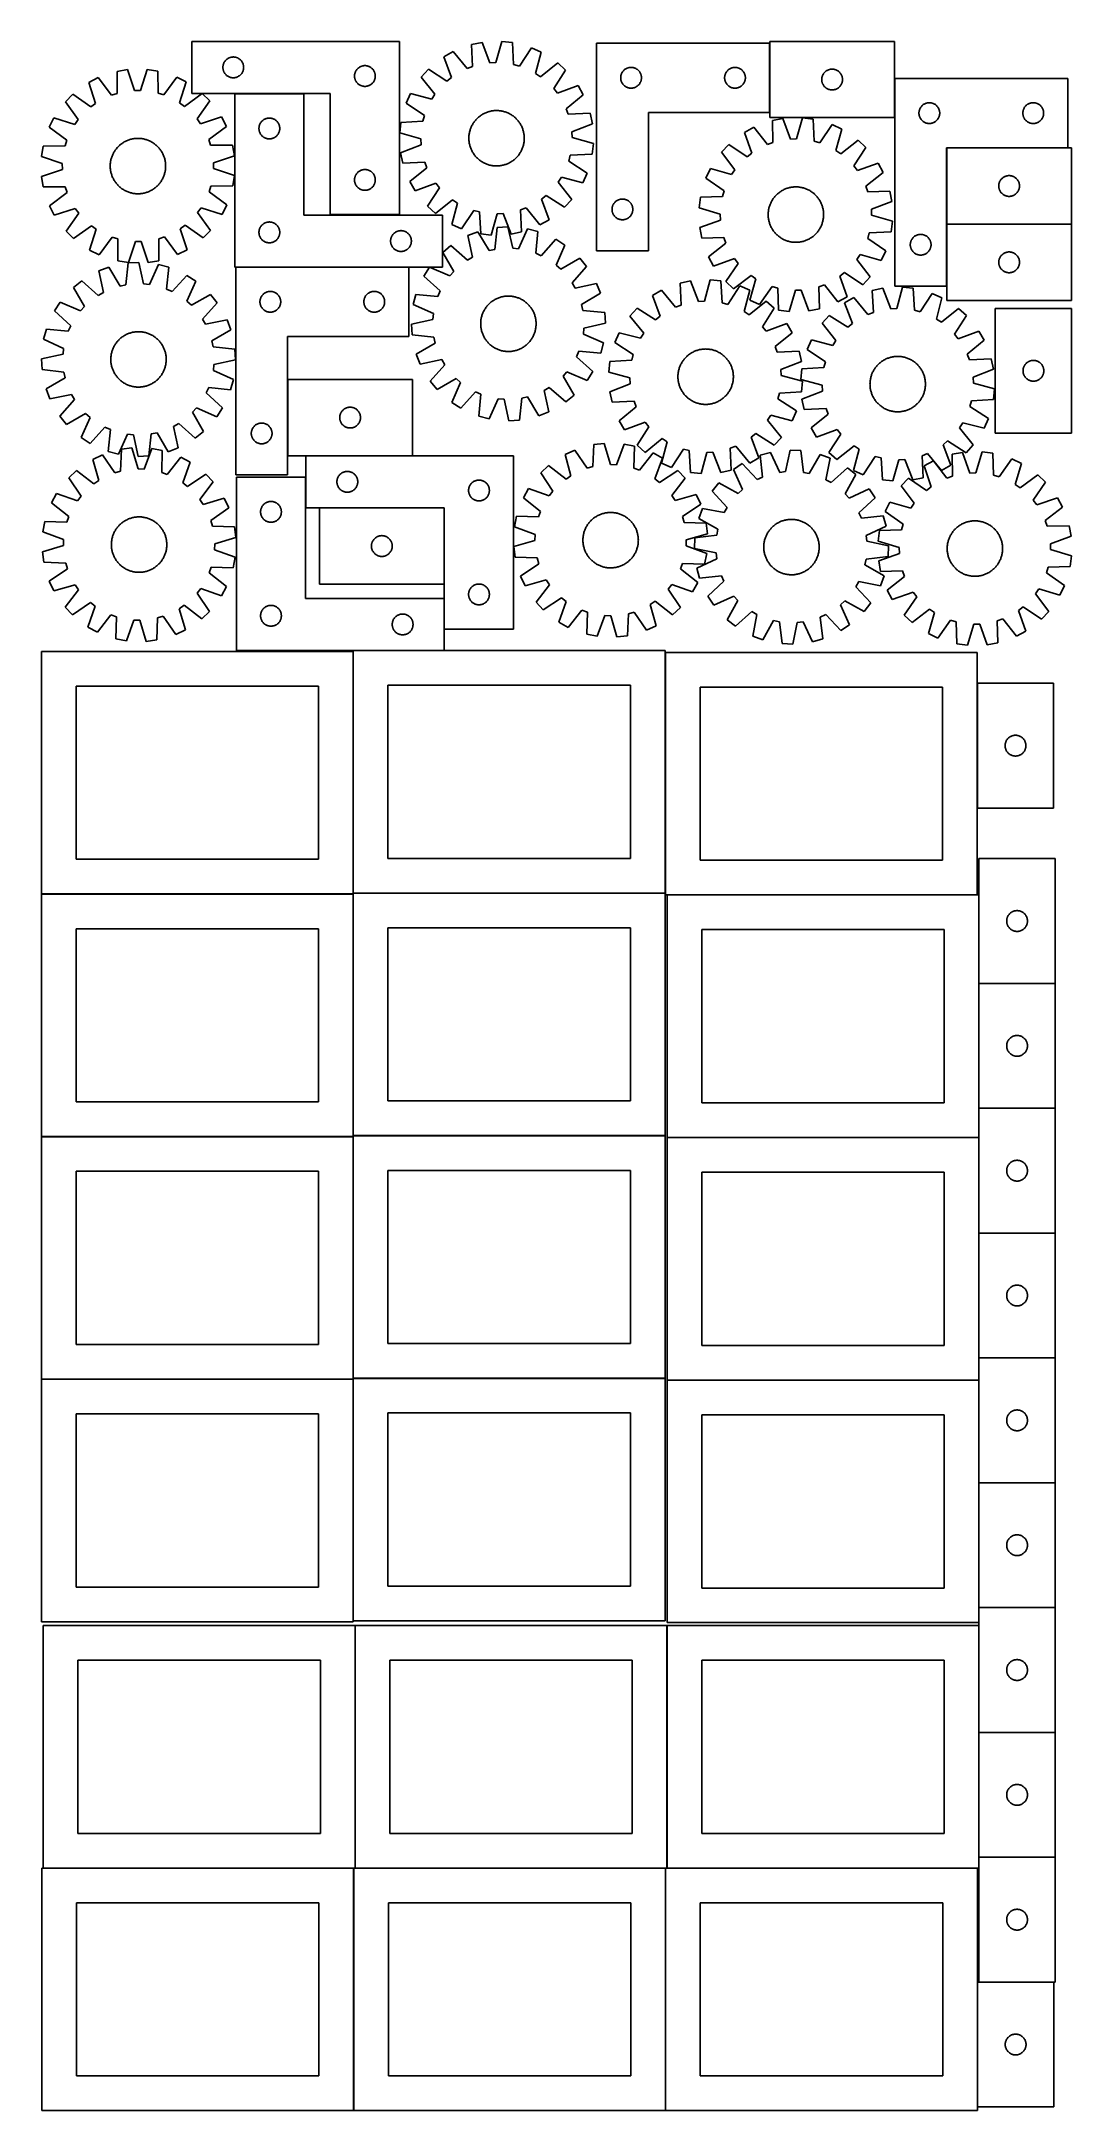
# Model space of a CAD drawing. Header units: millimetres. Extents: x 7 to 1493, y 7 to 2993.
import ezdxf

# ---------------------------------------------------------------- set-up
doc = ezdxf.new("R2010")
doc.units = ezdxf.units.MM
doc.layers.add('COMMON', color=5, linetype='CONTINUOUS', true_color=0x0000ff)
doc.layers.add('CUT', color=7, linetype='CONTINUOUS', true_color=0x000000)

msp = doc.modelspace()

# ---------------------------------------------------------------- linework, layer by layer
at = {"layer": 'COMMON'}
for p, q in [((1057.719239, 2990.963678), (1057.719239, 2890.963678)), ((1313.202253, 2839.764222), (1313.202253, 2729.764222)), ((1488.102253, 2839.864223), (1313.302254, 2839.864223)), ((1313.202253, 2729.564221), (1313.202253, 2639.964223)), ((1313.302254, 2729.664221), (1493.302254, 2729.664221)), ((536.933644, 2667.681843), (286.933644, 2667.681843)), ((362.033644, 2505.407637), (362.033644, 2395.407637)), ((388.09942, 2395.307636), (542.133645, 2395.307636)), ((387.999419, 2364.348606), (387.999419, 2320.207636)), ((587.899419, 2320.107636), (407.899419, 2320.107636)), ((587.99942, 2210.007635), (587.99942, 2320.007635)), ((587.999419, 2189.348606), (587.999419, 2145.207636)), ((456.624736, 1764.148605), (456.624736, 2112.823825)), ((587.899419, 2114.248606), (456.724736, 2114.248606)), ((1357.391367, 2066.866025), (1357.391367, 1886.866025)), ((456.524735, 1762.723825), (6.524735, 1762.723825)), ((456.624736, 1413.948604), (456.624736, 1762.623824)), ((906.724736, 1764.048605), (456.724736, 1764.048605)), ((1357.291367, 1761.399046), (909.574234, 1761.399046)), ((1359.674234, 1761.299045), (1359.674234, 1633.744321)), ((1359.674234, 1633.54432), (1359.674234, 1453.54432)), ((1469.774235, 1633.644321), (1359.774235, 1633.644321)), ((1359.674234, 1453.344319), (1359.674234, 1411.299045)), ((1469.774235, 1453.44432), (1359.774235, 1453.44432)), ((456.524735, 1412.523824), (6.524735, 1412.523824)), ((456.624736, 1063.748603), (456.624736, 1412.423823)), ((906.724736, 1413.848604), (456.724736, 1413.848604)), ((1359.574234, 1411.199045), (909.574234, 1411.199045)), ((1359.674234, 1411.099044), (1359.674234, 1273.344319)), ((1359.674234, 1273.144318), (1359.674234, 1093.144318)), ((1359.774235, 1273.244318), (1469.774235, 1273.244318)), ((1359.674234, 1092.944317), (1359.674234, 1061.099044)), ((1469.774235, 1093.044318), (1359.774235, 1093.044318)), ((6.524735, 1062.323822), (456.524735, 1062.323822)), ((456.624736, 713.548602), (456.624736, 1062.223822)), ((456.724736, 1063.648602), (906.724736, 1063.648602)), ((1359.574234, 1060.999044), (909.574234, 1060.999044)), ((1359.674234, 1060.899043), (1359.674234, 912.944317)), ((1359.674234, 912.744316), (1359.674234, 732.744316)), ((1469.774235, 912.844317), (1359.774235, 912.844317)), ((1359.674234, 732.544315), (1359.674234, 710.899043)), ((1469.774235, 732.644316), (1359.774235, 732.644316)), ((459.274233, 356.725236), (459.274233, 706.725236)), ((909.474234, 356.725236), (909.474234, 706.725236)), ((1359.674234, 706.725236), (1359.674234, 552.544315)), ((1359.674234, 552.344314), (1359.674234, 372.344314)), ((1469.774235, 552.444315), (1359.774235, 552.444315)), ((1359.674234, 372.144313), (1359.674234, 356.725236)), ((1469.774235, 372.244314), (1359.774235, 372.244314)), ((457.098009, 356.625236), (9.174232, 356.625236)), ((457.19801, 6.525235), (457.19801, 356.525235)), ((907.29801, 356.625236), (459.374233, 356.625236)), ((907.398011, 6.525235), (907.398011, 356.525235)), ((1357.498011, 356.625236), (909.574234, 356.625236)), ((1357.598011, 191.944312), (1357.598011, 11.944312)), ((1467.698012, 192.044313), (1359.774235, 192.044313))]:
    msp.add_line(p, q, dxfattribs=at)
at = {"layer": 'CUT'}
for p, q in [((523.479425, 2993.487861), (223.479425, 2993.487861)), ((223.479425, 2993.487861), (223.479425, 2918.487861)), ((523.479425, 2743.487861), (523.479425, 2993.487861)), ((642.593439, 2992.102162), (627.529007, 2988.972715)), ((627.529007, 2988.972715), (628.869934, 2957.236668)), ((654.003512, 2962.457854), (642.593439, 2992.102162)), ((671.099765, 2993.46422), (662.568085, 2962.867077)), ((686.393944, 2991.785336), (671.099765, 2993.46422)), ((688.084973, 2960.066017), (686.393944, 2991.785336)), ((807.619239, 2990.963678), (807.619239, 2690.963678)), ((1057.619239, 2990.963678), (807.619239, 2990.963678)), ((1057.619239, 2890.963678), (1057.619239, 2990.963678)), ((1237.81924, 2993.403387), (1057.81924, 2993.403387)), ((1057.81924, 2993.403387), (1057.81924, 2883.403387)), ((1237.81924, 2883.403387), (1237.81924, 2993.403387)), ((268.499314, 2956.760042), (268.558927, 2957.530176)), ((268.558927, 2957.530176), (268.658107, 2958.296219)), ((268.658107, 2958.296219), (268.79659, 2959.056142)), ((268.79659, 2959.056142), (268.974009, 2959.807927)), ((268.974009, 2959.807927), (269.189894, 2960.549583)), ((269.189894, 2960.549583), (269.443673, 2961.279142)), ((269.443673, 2961.279142), (269.734672, 2961.994669)), ((269.734672, 2961.994669), (270.062119, 2962.694268)), ((270.062119, 2962.694268), (270.425147, 2963.376082)), ((270.425147, 2963.376082), (270.822792, 2964.038304)), ((270.822792, 2964.038304), (271.254, 2964.679177)), ((271.254, 2964.679177), (271.717628, 2965.297003)), ((271.717628, 2965.297003), (272.212446, 2965.890142)), ((272.212446, 2965.890142), (272.737142, 2966.457023)), ((272.737142, 2966.457023), (273.290325, 2966.996141)), ((273.290325, 2966.996141), (273.870527, 2967.506067)), ((273.870527, 2967.506067), (274.476211, 2967.985449)), ((274.476211, 2967.985449), (275.105769, 2968.433016)), ((275.105769, 2968.433016), (275.757533, 2968.84758)), ((275.757533, 2968.84758), (276.429774, 2969.228043)), ((276.429774, 2969.228043), (277.120709, 2969.573395)), ((277.120709, 2969.573395), (277.828507, 2969.88272)), ((277.828507, 2969.88272), (278.551289, 2970.155199)), ((278.551289, 2970.155199), (279.287141, 2970.390109)), ((279.287141, 2970.390109), (280.034109, 2970.586826)), ((280.034109, 2970.586826), (280.790214, 2970.74483)), ((280.790214, 2970.74483), (281.55345, 2970.863701)), ((281.55345, 2970.863701), (282.321793, 2970.943124)), ((282.321793, 2970.943124), (283.093206, 2970.982888)), ((283.093206, 2970.982888), (283.865644, 2970.982888)), ((283.865644, 2970.982888), (284.637057, 2970.943124)), ((284.637057, 2970.943124), (285.4054, 2970.863701)), ((285.4054, 2970.863701), (286.168637, 2970.74483)), ((286.168637, 2970.74483), (286.924741, 2970.586826)), ((286.924741, 2970.586826), (287.67171, 2970.390109)), ((287.67171, 2970.390109), (288.407561, 2970.155199)), ((288.407561, 2970.155199), (289.130344, 2969.88272)), ((289.130344, 2969.88272), (289.838141, 2969.573395)), ((289.838141, 2969.573395), (290.529076, 2969.228043)), ((290.529076, 2969.228043), (291.201317, 2968.84758)), ((291.201317, 2968.84758), (291.853081, 2968.433016)), ((291.853081, 2968.433016), (292.482639, 2967.985449)), ((292.482639, 2967.985449), (293.088323, 2967.506067)), ((293.088323, 2967.506067), (293.668525, 2966.996141)), ((293.668525, 2966.996141), (294.221708, 2966.457023)), ((294.221708, 2966.457023), (294.746404, 2965.890142)), ((294.746404, 2965.890142), (295.241222, 2965.297003)), ((295.241222, 2965.297003), (295.70485, 2964.679177)), ((295.70485, 2964.679177), (296.136059, 2964.038304)), ((296.136059, 2964.038304), (296.533704, 2963.376082)), ((296.533704, 2963.376082), (296.896731, 2962.694268)), ((296.896731, 2962.694268), (297.224179, 2961.994669)), ((297.224179, 2961.994669), (297.515177, 2961.279142)), ((297.515177, 2961.279142), (297.768956, 2960.549583)), ((297.768956, 2960.549583), (297.984841, 2959.807927)), ((297.984841, 2959.807927), (298.16226, 2959.056142)), ((298.16226, 2959.056142), (298.300744, 2958.296219)), ((298.300744, 2958.296219), (298.399923, 2957.530176)), ((298.399923, 2957.530176), (298.459536, 2956.760042)), ((467.120709, 2957.073395), (467.828507, 2957.38272)), ((467.828507, 2957.38272), (468.551289, 2957.655199)), ((468.551289, 2957.655199), (469.287141, 2957.890109)), ((469.287141, 2957.890109), (470.034109, 2958.086826)), ((470.034109, 2958.086826), (470.790214, 2958.24483)), ((470.790214, 2958.24483), (471.55345, 2958.363701)), ((471.55345, 2958.363701), (472.321793, 2958.443124)), ((472.321793, 2958.443124), (473.093206, 2958.482888)), ((473.093206, 2958.482888), (473.865644, 2958.482888)), ((473.865644, 2958.482888), (474.637057, 2958.443124)), ((474.637057, 2958.443124), (475.4054, 2958.363701)), ((475.4054, 2958.363701), (476.168637, 2958.24483)), ((476.168637, 2958.24483), (476.924741, 2958.086826)), ((476.924741, 2958.086826), (477.67171, 2957.890109)), ((477.67171, 2957.890109), (478.407561, 2957.655199)), ((478.407561, 2957.655199), (479.130344, 2957.38272)), ((479.130344, 2957.38272), (479.838141, 2957.073395)), ((600.83878, 2978.868381), (587.478706, 2971.236934)), ((587.478706, 2971.236934), (598.560981, 2941.468529)), ((620.850999, 2954.200875), (600.83878, 2978.868381)), ((628.869934, 2957.236668), (620.850999, 2954.200875)), ((662.568085, 2962.867077), (654.003512, 2962.457854)), ((696.356823, 2957.808613), (688.084973, 2960.066017)), ((713.92597, 2984.271791), (696.356823, 2957.808613)), ((727.952794, 2977.948916), (713.92597, 2984.271791)), ((719.75925, 2947.259495), (727.952794, 2977.948916)), ((751.815494, 2962.295247), (726.92867, 2942.556434)), ((763.201921, 2951.947308), (751.815494, 2962.295247)), ((88.603903, 2941.28311), (74.93003, 2934.229333)), ((74.93003, 2934.229333), (84.730569, 2904.014698)), ((107.544129, 2915.783256), (88.603903, 2941.28311)), ((115.701396, 2950.238091), (115.685426, 2918.473732)), ((130.885758, 2952.721172), (115.701396, 2950.238091)), ((141.019096, 2922.616517), (130.885758, 2952.721172)), ((159.424247, 2952.864279), (149.593332, 2922.659513)), ((174.632748, 2950.533603), (159.424247, 2952.864279)), ((174.967275, 2918.771002), (174.632748, 2950.533603)), ((201.818686, 2941.850828), (183.135144, 2916.162309)), ((215.562611, 2934.934538), (201.818686, 2941.850828)), ((206.065582, 2904.623135), (215.562611, 2934.934538)), ((268.479425, 2955.987861), (268.499314, 2956.760042)), ((268.499314, 2955.215679), (268.479425, 2955.987861)), ((268.558927, 2954.445546), (268.499314, 2955.215679)), ((268.658107, 2953.679502), (268.558927, 2954.445546)), ((268.79659, 2952.91958), (268.658107, 2953.679502)), ((268.974009, 2952.167794), (268.79659, 2952.91958)), ((269.189894, 2951.426138), (268.974009, 2952.167794)), ((269.443673, 2950.696579), (269.189894, 2951.426138)), ((269.734672, 2949.981052), (269.443673, 2950.696579)), ((270.062119, 2949.281454), (269.734672, 2949.981052)), ((270.425147, 2948.59964), (270.062119, 2949.281454)), ((270.822792, 2947.937418), (270.425147, 2948.59964)), ((271.254, 2947.296544), (270.822792, 2947.937418)), ((271.717628, 2946.678718), (271.254, 2947.296544)), ((272.212446, 2946.085579), (271.717628, 2946.678718)), ((272.737142, 2945.518698), (272.212446, 2946.085579)), ((273.290325, 2944.97958), (272.737142, 2945.518698)), ((273.870527, 2944.469654), (273.290325, 2944.97958)), ((274.476211, 2943.990272), (273.870527, 2944.469654)), ((275.105769, 2943.542705), (274.476211, 2943.990272)), ((275.757533, 2943.128141), (275.105769, 2943.542705)), ((276.429774, 2942.747679), (275.757533, 2943.128141)), ((277.120709, 2942.402327), (276.429774, 2942.747679)), ((277.828507, 2942.093001), (277.120709, 2942.402327)), ((278.551289, 2941.820522), (277.828507, 2942.093001)), ((279.287141, 2941.585613), (278.551289, 2941.820522)), ((280.034109, 2941.388895), (279.287141, 2941.585613)), ((280.790214, 2941.230891), (280.034109, 2941.388895)), ((281.55345, 2941.112021), (280.790214, 2941.230891)), ((282.321793, 2941.032598), (281.55345, 2941.112021)), ((283.093206, 2940.992834), (282.321793, 2941.032598)), ((283.865644, 2940.992834), (283.093206, 2940.992834)), ((284.637057, 2941.032598), (283.865644, 2940.992834)), ((285.4054, 2941.112021), (284.637057, 2941.032598)), ((286.168637, 2941.230891), (285.4054, 2941.112021)), ((286.924741, 2941.388895), (286.168637, 2941.230891)), ((287.67171, 2941.585613), (286.924741, 2941.388895)), ((288.407561, 2941.820522), (287.67171, 2941.585613)), ((289.130344, 2942.093001), (288.407561, 2941.820522)), ((289.838141, 2942.402327), (289.130344, 2942.093001)), ((290.529076, 2942.747679), (289.838141, 2942.402327)), ((291.201317, 2943.128141), (290.529076, 2942.747679)), ((291.853081, 2943.542705), (291.201317, 2943.128141)), ((292.482639, 2943.990272), (291.853081, 2943.542705)), ((293.088323, 2944.469654), (292.482639, 2943.990272)), ((293.668525, 2944.97958), (293.088323, 2944.469654)), ((294.221708, 2945.518698), (293.668525, 2944.97958)), ((294.746404, 2946.085579), (294.221708, 2945.518698)), ((295.241222, 2946.678718), (294.746404, 2946.085579)), ((295.70485, 2947.296544), (295.241222, 2946.678718)), ((296.136059, 2947.937418), (295.70485, 2947.296544)), ((296.533704, 2948.59964), (296.136059, 2947.937418)), ((296.896731, 2949.281454), (296.533704, 2948.59964)), ((297.224179, 2949.981052), (296.896731, 2949.281454)), ((297.515177, 2950.696579), (297.224179, 2949.981052)), ((297.768956, 2951.426138), (297.515177, 2950.696579)), ((297.984841, 2952.167794), (297.768956, 2951.426138)), ((298.16226, 2952.91958), (297.984841, 2952.167794)), ((298.300744, 2953.679502), (298.16226, 2952.91958)), ((298.399923, 2954.445546), (298.300744, 2953.679502)), ((298.459536, 2955.215679), (298.399923, 2954.445546)), ((298.459536, 2956.760042), (298.479425, 2955.987861)), ((298.479425, 2955.987861), (298.459536, 2955.215679)), ((458.479425, 2943.487861), (458.499314, 2944.260042)), ((458.499314, 2942.715679), (458.479425, 2943.487861)), ((458.499314, 2944.260042), (458.558927, 2945.030176)), ((458.558927, 2941.945546), (458.499314, 2942.715679)), ((458.558927, 2945.030176), (458.658107, 2945.796219)), ((458.658107, 2941.179502), (458.558927, 2941.945546)), ((458.658107, 2945.796219), (458.79659, 2946.556142)), ((458.79659, 2940.41958), (458.658107, 2941.179502)), ((458.79659, 2946.556142), (458.974009, 2947.307927)), ((458.974009, 2939.667794), (458.79659, 2940.41958)), ((458.974009, 2947.307927), (459.189894, 2948.049583)), ((459.189894, 2938.926138), (458.974009, 2939.667794)), ((459.189894, 2948.049583), (459.443673, 2948.779142)), ((459.443673, 2938.196579), (459.189894, 2938.926138)), ((459.443673, 2948.779142), (459.734672, 2949.494669)), ((459.734672, 2937.481052), (459.443673, 2938.196579)), ((459.734672, 2949.494669), (460.062119, 2950.194268)), ((460.062119, 2936.781454), (459.734672, 2937.481052)), ((460.062119, 2950.194268), (460.425147, 2950.876082)), ((460.425147, 2936.09964), (460.062119, 2936.781454)), ((460.425147, 2950.876082), (460.822792, 2951.538304)), ((460.822792, 2935.437418), (460.425147, 2936.09964)), ((460.822792, 2951.538304), (461.254, 2952.179177)), ((461.254, 2934.796544), (460.822792, 2935.437418)), ((461.254, 2952.179177), (461.717628, 2952.797003)), ((461.717628, 2934.178718), (461.254, 2934.796544)), ((461.717628, 2952.797003), (462.212446, 2953.390142)), ((462.212446, 2933.585579), (461.717628, 2934.178718)), ((462.212446, 2953.390142), (462.737142, 2953.957023)), ((462.737142, 2933.018698), (462.212446, 2933.585579)), ((462.737142, 2953.957023), (463.290325, 2954.496141)), ((463.290325, 2932.47958), (462.737142, 2933.018698)), ((463.290325, 2954.496141), (463.870527, 2955.006067)), ((463.870527, 2931.969654), (463.290325, 2932.47958)), ((463.870527, 2955.006067), (464.476211, 2955.485449)), ((464.476211, 2931.490272), (463.870527, 2931.969654)), ((464.476211, 2955.485449), (465.105769, 2955.933016)), ((465.105769, 2931.042705), (464.476211, 2931.490272)), ((465.105769, 2955.933016), (465.757533, 2956.34758)), ((465.757533, 2930.628141), (465.105769, 2931.042705)), ((465.757533, 2956.34758), (466.429774, 2956.728043)), ((466.429774, 2930.247679), (465.757533, 2930.628141)), ((466.429774, 2956.728043), (467.120709, 2957.073395)), ((467.120709, 2929.902327), (466.429774, 2930.247679)), ((467.828507, 2929.593001), (467.120709, 2929.902327)), ((468.551289, 2929.320522), (467.828507, 2929.593001)), ((469.287141, 2929.085613), (468.551289, 2929.320522)), ((470.034109, 2928.888895), (469.287141, 2929.085613)), ((470.790214, 2928.730891), (470.034109, 2928.888895)), ((471.55345, 2928.612021), (470.790214, 2928.730891)), ((472.321793, 2928.532598), (471.55345, 2928.612021)), ((473.093206, 2928.492834), (472.321793, 2928.532598)), ((473.865644, 2928.492834), (473.093206, 2928.492834)), ((474.637057, 2928.532598), (473.865644, 2928.492834)), ((475.4054, 2928.612021), (474.637057, 2928.532598)), ((476.168637, 2928.730891), (475.4054, 2928.612021)), ((476.924741, 2928.888895), (476.168637, 2928.730891)), ((477.67171, 2929.085613), (476.924741, 2928.888895)), ((478.407561, 2929.320522), (477.67171, 2929.085613)), ((479.130344, 2929.593001), (478.407561, 2929.320522)), ((479.838141, 2929.902327), (479.130344, 2929.593001)), ((479.838141, 2957.073395), (480.529076, 2956.728043)), ((480.529076, 2930.247679), (479.838141, 2929.902327)), ((480.529076, 2956.728043), (481.201317, 2956.34758)), ((481.201317, 2930.628141), (480.529076, 2930.247679)), ((481.201317, 2956.34758), (481.853081, 2955.933016)), ((481.853081, 2931.042705), (481.201317, 2930.628141)), ((481.853081, 2955.933016), (482.482639, 2955.485449)), ((482.482639, 2931.490272), (481.853081, 2931.042705)), ((482.482639, 2955.485449), (483.088323, 2955.006067)), ((483.088323, 2931.969654), (482.482639, 2931.490272)), ((483.088323, 2955.006067), (483.668525, 2954.496141)), ((483.668525, 2932.47958), (483.088323, 2931.969654)), ((483.668525, 2954.496141), (484.221708, 2953.957023)), ((484.221708, 2933.018698), (483.668525, 2932.47958)), ((484.221708, 2953.957023), (484.746404, 2953.390142)), ((484.746404, 2933.585579), (484.221708, 2933.018698)), ((484.746404, 2953.390142), (485.241222, 2952.797003)), ((485.241222, 2934.178718), (484.746404, 2933.585579)), ((485.241222, 2952.797003), (485.70485, 2952.179177)), ((485.70485, 2934.796544), (485.241222, 2934.178718)), ((485.70485, 2952.179177), (486.136059, 2951.538304)), ((486.136059, 2935.437418), (485.70485, 2934.796544)), ((486.136059, 2951.538304), (486.533704, 2950.876082)), ((486.533704, 2936.09964), (486.136059, 2935.437418)), ((486.533704, 2950.876082), (486.896731, 2950.194268)), ((486.896731, 2936.781454), (486.533704, 2936.09964)), ((486.896731, 2950.194268), (487.224179, 2949.494669)), ((487.224179, 2937.481052), (486.896731, 2936.781454)), ((487.224179, 2949.494669), (487.515177, 2948.779142)), ((487.515177, 2938.196579), (487.224179, 2937.481052)), ((487.515177, 2948.779142), (487.768956, 2948.049583)), ((487.768956, 2938.926138), (487.515177, 2938.196579)), ((487.768956, 2948.049583), (487.984841, 2947.307927)), ((487.984841, 2939.667794), (487.768956, 2938.926138)), ((487.984841, 2947.307927), (488.16226, 2946.556142)), ((488.16226, 2940.41958), (487.984841, 2939.667794)), ((488.16226, 2946.556142), (488.300744, 2945.796219)), ((488.300744, 2941.179502), (488.16226, 2940.41958)), ((488.300744, 2945.796219), (488.399923, 2945.030176)), ((488.399923, 2941.945546), (488.300744, 2941.179502)), ((488.399923, 2945.030176), (488.459536, 2944.260042)), ((488.459536, 2942.715679), (488.399923, 2941.945546)), ((488.459536, 2944.260042), (488.479425, 2943.487861)), ((488.479425, 2943.487861), (488.459536, 2942.715679)), ((565.217202, 2953.379407), (554.869263, 2941.992981)), ((554.869263, 2941.992981), (574.608076, 2917.106157)), ((591.872632, 2936.103331), (565.217202, 2953.379407)), ((598.560981, 2941.468529), (591.872632, 2936.103331)), ((726.92867, 2942.556434), (719.75925, 2947.259495)), ((745.925845, 2925.291879), (763.201921, 2951.947308)), ((781.059448, 2929.685804), (751.291043, 2918.603529)), ((788.690894, 2916.325731), (781.059448, 2929.685804)), ((842.624212, 2941.349897), (842.663976, 2942.12131)), ((842.624212, 2940.577459), (842.624212, 2941.349897)), ((842.663976, 2939.806046), (842.624212, 2940.577459)), ((842.663976, 2942.12131), (842.743399, 2942.889653)), ((842.743399, 2939.037703), (842.663976, 2939.806046)), ((842.743399, 2942.889653), (842.86227, 2943.652889)), ((842.86227, 2938.274467), (842.743399, 2939.037703)), ((842.86227, 2943.652889), (843.020273, 2944.408994)), ((843.020273, 2937.518362), (842.86227, 2938.274467)), ((843.020273, 2944.408994), (843.216991, 2945.155963)), ((843.216991, 2936.771393), (843.020273, 2937.518362)), ((843.216991, 2945.155963), (843.451901, 2945.891814)), ((843.451901, 2936.035542), (843.216991, 2936.771393)), ((843.451901, 2945.891814), (843.724379, 2946.614596)), ((843.724379, 2935.31276), (843.451901, 2936.035542)), ((843.724379, 2946.614596), (844.033705, 2947.322394)), ((844.033705, 2934.604962), (843.724379, 2935.31276)), ((844.033705, 2947.322394), (844.379057, 2948.013329)), ((844.379057, 2933.914027), (844.033705, 2934.604962)), ((844.379057, 2948.013329), (844.75952, 2948.68557)), ((844.75952, 2933.241786), (844.379057, 2933.914027)), ((844.75952, 2948.68557), (845.174084, 2949.337334)), ((845.174084, 2932.590022), (844.75952, 2933.241786)), ((845.174084, 2949.337334), (845.62165, 2949.966892)), ((845.62165, 2931.960464), (845.174084, 2932.590022)), ((845.62165, 2949.966892), (846.101032, 2950.572576)), ((846.101032, 2931.35478), (845.62165, 2931.960464)), ((846.101032, 2950.572576), (846.610958, 2951.152778)), ((846.610958, 2930.774578), (846.101032, 2931.35478)), ((846.610958, 2951.152778), (847.150077, 2951.705961)), ((847.150077, 2930.221395), (846.610958, 2930.774578)), ((847.150077, 2951.705961), (847.716957, 2952.230657)), ((847.716957, 2929.696699), (847.150077, 2930.221395)), ((847.716957, 2952.230657), (848.310097, 2952.725475)), ((848.310097, 2929.201881), (847.716957, 2929.696699)), ((848.310097, 2952.725475), (848.927923, 2953.189103)), ((848.927923, 2928.738253), (848.310097, 2929.201881)), ((848.927923, 2953.189103), (849.568796, 2953.620311)), ((849.568796, 2928.307045), (848.927923, 2928.738253)), ((849.568796, 2953.620311), (850.231018, 2954.017957)), ((850.231018, 2927.909399), (849.568796, 2928.307045)), ((850.231018, 2954.017957), (850.912832, 2954.380984)), ((850.912832, 2927.546372), (850.231018, 2927.909399)), ((850.912832, 2954.380984), (851.61243, 2954.708432)), ((851.61243, 2927.218924), (850.912832, 2927.546372)), ((851.61243, 2954.708432), (852.327958, 2954.99943)), ((852.327958, 2954.99943), (853.057517, 2955.253209)), ((853.057517, 2955.253209), (853.799172, 2955.469094)), ((853.799172, 2955.469094), (854.550958, 2955.646513)), ((854.550958, 2955.646513), (855.31088, 2955.784996)), ((855.31088, 2955.784996), (856.076924, 2955.884176)), ((856.076924, 2955.884176), (856.847058, 2955.943789)), ((856.847058, 2955.943789), (857.619239, 2955.963678)), ((857.619239, 2955.963678), (858.39142, 2955.943789)), ((858.39142, 2955.943789), (859.161554, 2955.884176)), ((859.161554, 2955.884176), (859.927598, 2955.784996)), ((859.927598, 2955.784996), (860.68752, 2955.646513)), ((860.68752, 2955.646513), (861.439306, 2955.469094)), ((861.439306, 2955.469094), (862.180961, 2955.253209)), ((862.180961, 2955.253209), (862.91052, 2954.99943)), ((862.91052, 2954.99943), (863.626048, 2954.708432)), ((863.626048, 2954.708432), (864.325646, 2954.380984)), ((864.325646, 2927.546372), (863.626048, 2927.218924)), ((864.325646, 2954.380984), (865.00746, 2954.017957)), ((865.00746, 2927.909399), (864.325646, 2927.546372)), ((865.00746, 2954.017957), (865.669682, 2953.620311)), ((865.669682, 2928.307045), (865.00746, 2927.909399)), ((865.669682, 2953.620311), (866.310555, 2953.189103)), ((866.310555, 2928.738253), (865.669682, 2928.307045)), ((866.310555, 2953.189103), (866.928381, 2952.725475)), ((866.928381, 2929.201881), (866.310555, 2928.738253)), ((866.928381, 2952.725475), (867.521521, 2952.230657)), ((867.521521, 2929.696699), (866.928381, 2929.201881)), ((867.521521, 2952.230657), (868.088401, 2951.705961)), ((868.088401, 2930.221395), (867.521521, 2929.696699)), ((868.088401, 2951.705961), (868.627519, 2951.152778)), ((868.627519, 2930.774578), (868.088401, 2930.221395)), ((868.627519, 2951.152778), (869.137446, 2950.572576)), ((869.137446, 2931.35478), (868.627519, 2930.774578)), ((869.137446, 2950.572576), (869.616828, 2949.966892)), ((869.616828, 2931.960464), (869.137446, 2931.35478)), ((869.616828, 2949.966892), (870.064394, 2949.337334)), ((870.064394, 2932.590022), (869.616828, 2931.960464)), ((870.064394, 2949.337334), (870.478958, 2948.68557)), ((870.478958, 2933.241786), (870.064394, 2932.590022)), ((870.478958, 2948.68557), (870.859421, 2948.013329)), ((870.859421, 2933.914027), (870.478958, 2933.241786)), ((870.859421, 2948.013329), (871.204773, 2947.322394)), ((871.204773, 2934.604962), (870.859421, 2933.914027)), ((871.204773, 2947.322394), (871.514099, 2946.614596)), ((871.514099, 2935.31276), (871.204773, 2934.604962)), ((871.514099, 2946.614596), (871.786577, 2945.891814)), ((871.786577, 2936.035542), (871.514099, 2935.31276)), ((871.786577, 2945.891814), (872.021487, 2945.155963)), ((872.021487, 2936.771393), (871.786577, 2936.035542)), ((872.021487, 2945.155963), (872.218205, 2944.408994)), ((872.218205, 2937.518362), (872.021487, 2936.771393)), ((872.218205, 2944.408994), (872.376208, 2943.652889)), ((872.376208, 2938.274467), (872.218205, 2937.518362)), ((872.376208, 2943.652889), (872.495079, 2942.889653)), ((872.495079, 2939.037703), (872.376208, 2938.274467)), ((872.495079, 2942.889653), (872.574502, 2942.12131)), ((872.574502, 2939.806046), (872.495079, 2939.037703)), ((872.574502, 2942.12131), (872.614266, 2941.349897)), ((872.614266, 2940.577459), (872.574502, 2939.806046)), ((872.614266, 2941.349897), (872.614266, 2940.577459)), ((992.624212, 2941.349897), (992.663976, 2942.12131)), ((992.624212, 2940.577459), (992.624212, 2941.349897)), ((992.663976, 2939.806046), (992.624212, 2940.577459)), ((992.663976, 2942.12131), (992.743399, 2942.889653)), ((992.743399, 2939.037703), (992.663976, 2939.806046)), ((992.743399, 2942.889653), (992.86227, 2943.652889)), ((992.86227, 2938.274467), (992.743399, 2939.037703)), ((992.86227, 2943.652889), (993.020273, 2944.408994)), ((993.020273, 2937.518362), (992.86227, 2938.274467)), ((993.020273, 2944.408994), (993.216991, 2945.155963)), ((993.216991, 2936.771393), (993.020273, 2937.518362)), ((993.216991, 2945.155963), (993.451901, 2945.891814)), ((993.451901, 2936.035542), (993.216991, 2936.771393)), ((993.451901, 2945.891814), (993.724379, 2946.614596)), ((993.724379, 2935.31276), (993.451901, 2936.035542)), ((993.724379, 2946.614596), (994.033705, 2947.322394)), ((994.033705, 2934.604962), (993.724379, 2935.31276)), ((994.033705, 2947.322394), (994.379057, 2948.013329)), ((994.379057, 2933.914027), (994.033705, 2934.604962)), ((994.379057, 2948.013329), (994.75952, 2948.68557)), ((994.75952, 2933.241786), (994.379057, 2933.914027)), ((994.75952, 2948.68557), (995.174084, 2949.337334)), ((995.174084, 2932.590022), (994.75952, 2933.241786)), ((995.174084, 2949.337334), (995.62165, 2949.966892)), ((995.62165, 2931.960464), (995.174084, 2932.590022)), ((995.62165, 2949.966892), (996.101032, 2950.572576)), ((996.101032, 2931.35478), (995.62165, 2931.960464)), ((996.101032, 2950.572576), (996.610958, 2951.152778)), ((996.610958, 2930.774578), (996.101032, 2931.35478)), ((996.610958, 2951.152778), (997.150077, 2951.705961)), ((997.150077, 2930.221395), (996.610958, 2930.774578)), ((997.150077, 2951.705961), (997.716957, 2952.230657)), ((997.716957, 2929.696699), (997.150077, 2930.221395)), ((997.716957, 2952.230657), (998.310097, 2952.725475)), ((998.310097, 2929.201881), (997.716957, 2929.696699)), ((998.310097, 2952.725475), (998.927923, 2953.189103)), ((998.927923, 2928.738253), (998.310097, 2929.201881)), ((998.927923, 2953.189103), (999.568796, 2953.620311)), ((999.568796, 2928.307045), (998.927923, 2928.738253)), ((999.568796, 2953.620311), (1000.231018, 2954.017957)), ((1000.231018, 2927.909399), (999.568796, 2928.307045)), ((1000.231018, 2954.017957), (1000.912832, 2954.380984)), ((1000.912832, 2927.546372), (1000.231018, 2927.909399)), ((1000.912832, 2954.380984), (1001.61243, 2954.708432)), ((1001.61243, 2927.218924), (1000.912832, 2927.546372)), ((1001.61243, 2954.708432), (1002.327958, 2954.99943)), ((1002.327958, 2954.99943), (1003.057517, 2955.253209)), ((1003.057517, 2955.253209), (1003.799172, 2955.469094)), ((1003.799172, 2955.469094), (1004.550958, 2955.646513)), ((1004.550958, 2955.646513), (1005.31088, 2955.784996)), ((1005.31088, 2955.784996), (1006.076924, 2955.884176)), ((1006.076924, 2955.884176), (1006.847058, 2955.943789)), ((1006.847058, 2955.943789), (1007.619239, 2955.963678)), ((1007.619239, 2955.963678), (1008.39142, 2955.943789)), ((1008.39142, 2955.943789), (1009.161554, 2955.884176)), ((1009.161554, 2955.884176), (1009.927598, 2955.784996)), ((1009.927598, 2955.784996), (1010.68752, 2955.646513)), ((1010.68752, 2955.646513), (1011.439306, 2955.469094)), ((1011.439306, 2955.469094), (1012.180961, 2955.253209)), ((1012.180961, 2955.253209), (1012.91052, 2954.99943)), ((1012.91052, 2954.99943), (1013.626048, 2954.708432)), ((1013.626048, 2954.708432), (1014.325646, 2954.380984)), ((1014.325646, 2927.546372), (1013.626048, 2927.218924)), ((1014.325646, 2954.380984), (1015.00746, 2954.017957)), ((1015.00746, 2927.909399), (1014.325646, 2927.546372)), ((1015.00746, 2954.017957), (1015.669682, 2953.620311)), ((1015.669682, 2928.307045), (1015.00746, 2927.909399)), ((1015.669682, 2953.620311), (1016.310555, 2953.189103)), ((1016.310555, 2928.738253), (1015.669682, 2928.307045)), ((1016.310555, 2953.189103), (1016.928381, 2952.725475)), ((1016.928381, 2929.201881), (1016.310555, 2928.738253)), ((1016.928381, 2952.725475), (1017.521521, 2952.230657)), ((1017.521521, 2929.696699), (1016.928381, 2929.201881)), ((1017.521521, 2952.230657), (1018.088401, 2951.705961)), ((1018.088401, 2930.221395), (1017.521521, 2929.696699)), ((1018.088401, 2951.705961), (1018.627519, 2951.152778)), ((1018.627519, 2930.774578), (1018.088401, 2930.221395)), ((1018.627519, 2951.152778), (1019.137446, 2950.572576)), ((1019.137446, 2931.35478), (1018.627519, 2930.774578)), ((1019.137446, 2950.572576), (1019.616828, 2949.966892)), ((1019.616828, 2931.960464), (1019.137446, 2931.35478)), ((1019.616828, 2949.966892), (1020.064394, 2949.337334)), ((1020.064394, 2932.590022), (1019.616828, 2931.960464)), ((1020.064394, 2949.337334), (1020.478958, 2948.68557)), ((1020.478958, 2933.241786), (1020.064394, 2932.590022)), ((1020.478958, 2948.68557), (1020.859421, 2948.013329)), ((1020.859421, 2933.914027), (1020.478958, 2933.241786)), ((1020.859421, 2948.013329), (1021.204773, 2947.322394)), ((1021.204773, 2934.604962), (1020.859421, 2933.914027)), ((1021.204773, 2947.322394), (1021.514099, 2946.614596)), ((1021.514099, 2935.31276), (1021.204773, 2934.604962)), ((1021.514099, 2946.614596), (1021.786577, 2945.891814)), ((1021.786577, 2936.035542), (1021.514099, 2935.31276)), ((1021.786577, 2945.891814), (1022.021487, 2945.155963)), ((1022.021487, 2936.771393), (1021.786577, 2936.035542)), ((1022.021487, 2945.155963), (1022.218205, 2944.408994)), ((1022.218205, 2937.518362), (1022.021487, 2936.771393)), ((1022.218205, 2944.408994), (1022.376208, 2943.652889)), ((1022.376208, 2938.274467), (1022.218205, 2937.518362)), ((1022.376208, 2943.652889), (1022.495079, 2942.889653)), ((1022.495079, 2939.037703), (1022.376208, 2938.274467)), ((1022.495079, 2942.889653), (1022.574502, 2942.12131)), ((1022.574502, 2939.806046), (1022.495079, 2939.037703)), ((1022.574502, 2942.12131), (1022.614266, 2941.349897)), ((1022.614266, 2940.577459), (1022.574502, 2939.806046)), ((1022.614266, 2941.349897), (1022.614266, 2940.577459)), ((1132.81924, 2938.403387), (1132.839129, 2939.175569)), ((1132.839129, 2937.631206), (1132.81924, 2938.403387)), ((1132.839129, 2939.175569), (1132.898742, 2939.945702)), ((1132.898742, 2936.861072), (1132.839129, 2937.631206)), ((1132.898742, 2939.945702), (1132.997922, 2940.711746)), ((1132.997922, 2936.095029), (1132.898742, 2936.861072)), ((1132.997922, 2940.711746), (1133.136405, 2941.471668)), ((1133.136405, 2935.335106), (1132.997922, 2936.095029)), ((1133.136405, 2941.471668), (1133.313824, 2942.223454)), ((1133.313824, 2934.58332), (1133.136405, 2935.335106)), ((1133.313824, 2942.223454), (1133.529709, 2942.96511)), ((1133.529709, 2933.841665), (1133.313824, 2934.58332)), ((1133.529709, 2942.96511), (1133.783488, 2943.694669)), ((1133.783488, 2933.112106), (1133.529709, 2933.841665)), ((1133.783488, 2943.694669), (1134.074486, 2944.410196)), ((1134.074486, 2932.396579), (1133.783488, 2933.112106)), ((1134.074486, 2944.410196), (1134.401934, 2945.109794)), ((1134.401934, 2931.69698), (1134.074486, 2932.396579)), ((1134.401934, 2945.109794), (1134.764961, 2945.791608)), ((1134.764961, 2931.015166), (1134.401934, 2931.69698)), ((1134.764961, 2945.791608), (1135.162607, 2946.45383)), ((1135.162607, 2930.352944), (1134.764961, 2931.015166)), ((1135.162607, 2946.45383), (1135.593815, 2947.094704)), ((1135.593815, 2929.712071), (1135.162607, 2930.352944)), ((1135.593815, 2947.094704), (1136.057443, 2947.712529)), ((1136.057443, 2929.094245), (1135.593815, 2929.712071)), ((1136.057443, 2947.712529), (1136.552261, 2948.305669)), ((1136.552261, 2928.501105), (1136.057443, 2929.094245)), ((1136.552261, 2948.305669), (1137.076957, 2948.87255)), ((1137.076957, 2927.934225), (1136.552261, 2928.501105)), ((1137.076957, 2948.87255), (1137.63014, 2949.411668)), ((1137.63014, 2927.395107), (1137.076957, 2927.934225)), ((1137.63014, 2949.411668), (1138.210342, 2949.921594)), ((1138.210342, 2926.885181), (1137.63014, 2927.395107)), ((1138.210342, 2949.921594), (1138.816026, 2950.400976)), ((1138.816026, 2950.400976), (1139.445584, 2950.848542)), ((1139.445584, 2950.848542), (1140.097348, 2951.263107)), ((1140.097348, 2951.263107), (1140.769589, 2951.643569)), ((1140.769589, 2951.643569), (1141.460524, 2951.988921)), ((1141.460524, 2951.988921), (1142.168322, 2952.298247)), ((1142.168322, 2952.298247), (1142.891104, 2952.570726)), ((1142.891104, 2952.570726), (1143.626955, 2952.805635)), ((1143.626955, 2952.805635), (1144.373924, 2953.002353)), ((1144.373924, 2953.002353), (1145.130029, 2953.160357)), ((1145.130029, 2953.160357), (1145.893265, 2953.279227)), ((1145.893265, 2953.279227), (1146.661608, 2953.35865)), ((1146.661608, 2953.35865), (1147.433021, 2953.398414)), ((1147.433021, 2953.398414), (1148.205459, 2953.398414)), ((1148.205459, 2953.398414), (1148.976872, 2953.35865)), ((1148.976872, 2953.35865), (1149.745215, 2953.279227)), ((1149.745215, 2953.279227), (1150.508451, 2953.160357)), ((1150.508451, 2953.160357), (1151.264556, 2953.002353)), ((1151.264556, 2953.002353), (1152.011525, 2952.805635)), ((1152.011525, 2952.805635), (1152.747376, 2952.570726)), ((1152.747376, 2952.570726), (1153.470158, 2952.298247)), ((1153.470158, 2952.298247), (1154.177956, 2951.988921)), ((1154.177956, 2951.988921), (1154.868891, 2951.643569)), ((1154.868891, 2951.643569), (1155.541132, 2951.263107)), ((1155.541132, 2951.263107), (1156.192896, 2950.848542)), ((1156.192896, 2950.848542), (1156.822454, 2950.400976)), ((1156.822454, 2950.400976), (1157.428138, 2949.921594)), ((1157.428138, 2949.921594), (1158.00834, 2949.411668)), ((1158.00834, 2927.395107), (1157.428138, 2926.885181)), ((1158.00834, 2949.411668), (1158.561523, 2948.87255)), ((1158.561523, 2927.934225), (1158.00834, 2927.395107)), ((1158.561523, 2948.87255), (1159.086219, 2948.305669)), ((1159.086219, 2928.501105), (1158.561523, 2927.934225)), ((1159.086219, 2948.305669), (1159.581037, 2947.712529)), ((1159.581037, 2929.094245), (1159.086219, 2928.501105)), ((1159.581037, 2947.712529), (1160.044665, 2947.094704)), ((1160.044665, 2929.712071), (1159.581037, 2929.094245)), ((1160.044665, 2947.094704), (1160.475873, 2946.45383)), ((1160.475873, 2930.352944), (1160.044665, 2929.712071)), ((1160.475873, 2946.45383), (1160.873519, 2945.791608)), ((1160.873519, 2931.015166), (1160.475873, 2930.352944)), ((1160.873519, 2945.791608), (1161.236546, 2945.109794)), ((1161.236546, 2931.69698), (1160.873519, 2931.015166)), ((1161.236546, 2945.109794), (1161.563994, 2944.410196)), ((1161.563994, 2932.396579), (1161.236546, 2931.69698)), ((1161.563994, 2944.410196), (1161.854992, 2943.694669)), ((1161.854992, 2933.112106), (1161.563994, 2932.396579)), ((1161.854992, 2943.694669), (1162.108771, 2942.96511)), ((1162.108771, 2933.841665), (1161.854992, 2933.112106)), ((1162.108771, 2942.96511), (1162.324656, 2942.223454)), ((1162.324656, 2934.58332), (1162.108771, 2933.841665)), ((1162.324656, 2942.223454), (1162.502075, 2941.471668)), ((1162.502075, 2935.335106), (1162.324656, 2934.58332)), ((1162.502075, 2941.471668), (1162.640558, 2940.711746)), ((1162.640558, 2936.095029), (1162.502075, 2935.335106)), ((1162.640558, 2940.711746), (1162.739738, 2939.945702)), ((1162.739738, 2936.861072), (1162.640558, 2936.095029)), ((1162.739738, 2939.945702), (1162.799351, 2939.175569)), ((1162.799351, 2937.631206), (1162.739738, 2936.861072)), ((1162.799351, 2939.175569), (1162.81924, 2938.403387)), ((1162.81924, 2938.403387), (1162.799351, 2937.631206)), ((1238.102253, 2939.964223), (1238.102253, 2639.964223)), ((1488.102253, 2939.964223), (1238.102253, 2939.964223)), ((1488.102253, 2839.964223), (1488.102253, 2939.964223)), ((51.926024, 2917.339055), (41.101135, 2906.405056)), ((41.101135, 2906.405056), (59.758837, 2880.697763)), ((77.819138, 2898.940104), (51.926024, 2917.339055)), ((84.730569, 2904.014698), (77.819138, 2898.940104)), ((115.685426, 2918.473732), (107.544129, 2915.783256)), ((149.593332, 2922.659513), (141.019096, 2922.616517)), ((183.135144, 2916.162309), (174.967275, 2918.771002)), ((213.027557, 2899.61811), (206.065582, 2904.623135)), ((238.73485, 2918.275812), (213.027557, 2899.61811)), ((223.479425, 2918.487861), (423.479425, 2918.487861)), ((231.269899, 2881.557809), (249.668849, 2907.450923)), ((249.668849, 2907.450923), (238.73485, 2918.275812)), ((385.537902, 2917.781843), (285.537902, 2917.781843)), ((285.537902, 2917.781843), (285.537902, 2667.781843)), ((385.537902, 2742.781843), (385.537902, 2917.781843)), ((423.479425, 2918.487861), (423.479425, 2743.487861)), ((539.215594, 2918.130281), (532.892719, 2904.103456)), ((532.892719, 2904.103456), (559.355897, 2886.534309)), ((569.905015, 2909.936736), (539.215594, 2918.130281)), ((574.608076, 2917.106157), (569.905015, 2909.936736)), ((751.291043, 2918.603529), (745.925845, 2925.291879)), ((764.023388, 2896.313512), (788.690894, 2916.325731)), ((852.327958, 2926.927926), (851.61243, 2927.218924)), ((853.057517, 2926.674147), (852.327958, 2926.927926)), ((853.799172, 2926.458262), (853.057517, 2926.674147)), ((854.550958, 2926.280843), (853.799172, 2926.458262)), ((855.31088, 2926.14236), (854.550958, 2926.280843)), ((856.076924, 2926.04318), (855.31088, 2926.14236)), ((856.847058, 2925.983567), (856.076924, 2926.04318)), ((857.619239, 2925.963678), (856.847058, 2925.983567)), ((858.39142, 2925.983567), (857.619239, 2925.963678)), ((859.161554, 2926.04318), (858.39142, 2925.983567)), ((859.927598, 2926.14236), (859.161554, 2926.04318)), ((860.68752, 2926.280843), (859.927598, 2926.14236)), ((861.439306, 2926.458262), (860.68752, 2926.280843)), ((862.180961, 2926.674147), (861.439306, 2926.458262)), ((862.91052, 2926.927926), (862.180961, 2926.674147)), ((863.626048, 2927.218924), (862.91052, 2926.927926)), ((1002.327958, 2926.927926), (1001.61243, 2927.218924)), ((1003.057517, 2926.674147), (1002.327958, 2926.927926)), ((1003.799172, 2926.458262), (1003.057517, 2926.674147)), ((1004.550958, 2926.280843), (1003.799172, 2926.458262)), ((1005.31088, 2926.14236), (1004.550958, 2926.280843)), ((1006.076924, 2926.04318), (1005.31088, 2926.14236)), ((1006.847058, 2925.983567), (1006.076924, 2926.04318)), ((1007.619239, 2925.963678), (1006.847058, 2925.983567)), ((1008.39142, 2925.983567), (1007.619239, 2925.963678)), ((1009.161554, 2926.04318), (1008.39142, 2925.983567)), ((1009.927598, 2926.14236), (1009.161554, 2926.04318)), ((1010.68752, 2926.280843), (1009.927598, 2926.14236)), ((1011.439306, 2926.458262), (1010.68752, 2926.280843)), ((1012.180961, 2926.674147), (1011.439306, 2926.458262)), ((1012.91052, 2926.927926), (1012.180961, 2926.674147)), ((1013.626048, 2927.218924), (1012.91052, 2926.927926)), ((1138.816026, 2926.405799), (1138.210342, 2926.885181)), ((1139.445584, 2925.958232), (1138.816026, 2926.405799)), ((1140.097348, 2925.543668), (1139.445584, 2925.958232)), ((1140.769589, 2925.163205), (1140.097348, 2925.543668)), ((1141.460524, 2924.817853), (1140.769589, 2925.163205)), ((1142.168322, 2924.508528), (1141.460524, 2924.817853)), ((1142.891104, 2924.236049), (1142.168322, 2924.508528)), ((1143.626955, 2924.001139), (1142.891104, 2924.236049)), ((1144.373924, 2923.804422), (1143.626955, 2924.001139)), ((1145.130029, 2923.646418), (1144.373924, 2923.804422)), ((1145.893265, 2923.527547), (1145.130029, 2923.646418)), ((1146.661608, 2923.448124), (1145.893265, 2923.527547)), ((1147.433021, 2923.40836), (1146.661608, 2923.448124)), ((1148.205459, 2923.40836), (1147.433021, 2923.40836)), ((1148.976872, 2923.448124), (1148.205459, 2923.40836)), ((1149.745215, 2923.527547), (1148.976872, 2923.448124)), ((1150.508451, 2923.646418), (1149.745215, 2923.527547)), ((1151.264556, 2923.804422), (1150.508451, 2923.646418)), ((1152.011525, 2924.001139), (1151.264556, 2923.804422)), ((1152.747376, 2924.236049), (1152.011525, 2924.001139)), ((1153.470158, 2924.508528), (1152.747376, 2924.236049)), ((1154.177956, 2924.817853), (1153.470158, 2924.508528)), ((1154.868891, 2925.163205), (1154.177956, 2924.817853)), ((1155.541132, 2925.543668), (1154.868891, 2925.163205)), ((1156.192896, 2925.958232), (1155.541132, 2925.543668)), ((1156.822454, 2926.405799), (1156.192896, 2925.958232)), ((1157.428138, 2926.885181), (1156.822454, 2926.405799)), ((1274.862071, 2897.013874), (1275.242534, 2897.686115)), ((1275.242534, 2897.686115), (1275.657098, 2898.337879)), ((1275.657098, 2898.337879), (1276.104664, 2898.967437)), ((1276.104664, 2898.967437), (1276.584046, 2899.573121)), ((1276.584046, 2899.573121), (1277.093973, 2900.153323)), ((1277.093973, 2900.153323), (1277.633091, 2900.706506)), ((1277.633091, 2900.706506), (1278.199971, 2901.231202)), ((1278.199971, 2901.231202), (1278.793111, 2901.72602)), ((1278.793111, 2901.72602), (1279.410937, 2902.189648)), ((1279.410937, 2902.189648), (1280.05181, 2902.620857)), ((1280.05181, 2902.620857), (1280.714032, 2903.018502)), ((1280.714032, 2903.018502), (1281.395846, 2903.381529)), ((1281.395846, 2903.381529), (1282.095445, 2903.708977)), ((1282.095445, 2903.708977), (1282.810972, 2903.999975)), ((1282.810972, 2903.999975), (1283.540531, 2904.253754)), ((1283.540531, 2904.253754), (1284.282186, 2904.469639)), ((1284.282186, 2904.469639), (1285.033972, 2904.647058)), ((1285.033972, 2904.647058), (1285.793894, 2904.785542)), ((1285.793894, 2904.785542), (1286.559938, 2904.884721)), ((1286.559938, 2904.884721), (1287.330072, 2904.944334)), ((1287.330072, 2904.944334), (1288.102253, 2904.964223)), ((1288.102253, 2904.964223), (1288.874434, 2904.944334)), ((1288.874434, 2904.944334), (1289.644568, 2904.884721)), ((1289.644568, 2904.884721), (1290.410612, 2904.785542)), ((1290.410612, 2904.785542), (1291.170534, 2904.647058)), ((1291.170534, 2904.647058), (1291.92232, 2904.469639)), ((1291.92232, 2904.469639), (1292.663976, 2904.253754)), ((1292.663976, 2904.253754), (1293.393534, 2903.999975)), ((1293.393534, 2903.999975), (1294.109062, 2903.708977)), ((1294.109062, 2903.708977), (1294.80866, 2903.381529)), ((1294.80866, 2903.381529), (1295.490474, 2903.018502)), ((1295.490474, 2903.018502), (1296.152696, 2902.620857)), ((1296.152696, 2902.620857), (1296.79357, 2902.189648)), ((1296.79357, 2902.189648), (1297.411395, 2901.72602)), ((1297.411395, 2901.72602), (1298.004535, 2901.231202)), ((1298.004535, 2901.231202), (1298.571415, 2900.706506)), ((1298.571415, 2900.706506), (1299.110534, 2900.153323)), ((1299.110534, 2900.153323), (1299.62046, 2899.573121)), ((1299.62046, 2899.573121), (1300.099842, 2898.967437)), ((1300.099842, 2898.967437), (1300.547408, 2898.337879)), ((1300.547408, 2898.337879), (1300.961973, 2897.686115)), ((1300.961973, 2897.686115), (1301.342435, 2897.013874)), ((1424.862071, 2897.013874), (1425.242534, 2897.686115)), ((1425.242534, 2897.686115), (1425.657098, 2898.337879)), ((1425.657098, 2898.337879), (1426.104664, 2898.967437)), ((1426.104664, 2898.967437), (1426.584046, 2899.573121)), ((1426.584046, 2899.573121), (1427.093973, 2900.153323)), ((1427.093973, 2900.153323), (1427.633091, 2900.706506)), ((1427.633091, 2900.706506), (1428.199971, 2901.231202)), ((1428.199971, 2901.231202), (1428.793111, 2901.72602)), ((1428.793111, 2901.72602), (1429.410937, 2902.189648)), ((1429.410937, 2902.189648), (1430.05181, 2902.620857)), ((1430.05181, 2902.620857), (1430.714032, 2903.018502)), ((1430.714032, 2903.018502), (1431.395846, 2903.381529)), ((1431.395846, 2903.381529), (1432.095445, 2903.708977)), ((1432.095445, 2903.708977), (1432.810972, 2903.999975)), ((1432.810972, 2903.999975), (1433.540531, 2904.253754)), ((1433.540531, 2904.253754), (1434.282186, 2904.469639)), ((1434.282186, 2904.469639), (1435.033972, 2904.647058)), ((1435.033972, 2904.647058), (1435.793894, 2904.785542)), ((1435.793894, 2904.785542), (1436.559938, 2904.884721)), ((1436.559938, 2904.884721), (1437.330072, 2904.944334)), ((1437.330072, 2904.944334), (1438.102253, 2904.964223)), ((1438.102253, 2904.964223), (1438.874434, 2904.944334)), ((1438.874434, 2904.944334), (1439.644568, 2904.884721)), ((1439.644568, 2904.884721), (1440.410612, 2904.785542)), ((1440.410612, 2904.785542), (1441.170534, 2904.647058)), ((1441.170534, 2904.647058), (1441.92232, 2904.469639)), ((1441.92232, 2904.469639), (1442.663976, 2904.253754)), ((1442.663976, 2904.253754), (1443.393534, 2903.999975)), ((1443.393534, 2903.999975), (1444.109062, 2903.708977)), ((1444.109062, 2903.708977), (1444.80866, 2903.381529)), ((1444.80866, 2903.381529), (1445.490474, 2903.018502)), ((1445.490474, 2903.018502), (1446.152696, 2902.620857)), ((1446.152696, 2902.620857), (1446.79357, 2902.189648)), ((1446.79357, 2902.189648), (1447.411395, 2901.72602)), ((1447.411395, 2901.72602), (1448.004535, 2901.231202)), ((1448.004535, 2901.231202), (1448.571415, 2900.706506)), ((1448.571415, 2900.706506), (1449.110534, 2900.153323)), ((1449.110534, 2900.153323), (1449.62046, 2899.573121)), ((1449.62046, 2899.573121), (1450.099842, 2898.967437)), ((1450.099842, 2898.967437), (1450.547408, 2898.337879)), ((1450.547408, 2898.337879), (1450.961973, 2897.686115)), ((1450.961973, 2897.686115), (1451.342435, 2897.013874)), ((24.442408, 2883.232817), (17.526119, 2869.488892)), ((17.526119, 2869.488892), (43.214638, 2850.80535)), ((54.753812, 2873.735788), (24.442408, 2883.232817)), ((59.758837, 2880.697763), (54.753812, 2873.735788)), ((236.344492, 2874.646378), (231.269899, 2881.557809)), ((266.559128, 2884.446917), (236.344492, 2874.646378)), ((248.11305, 2851.832817), (273.612904, 2870.773044)), ((273.612904, 2870.773044), (266.559128, 2884.446917)), ((320.537902, 2867.781843), (320.557791, 2868.554024)), ((320.557791, 2867.009662), (320.537902, 2867.781843)), ((320.557791, 2868.554024), (320.617404, 2869.324158)), ((320.617404, 2869.324158), (320.716584, 2870.090202)), ((320.716584, 2870.090202), (320.855067, 2870.850124)), ((320.855067, 2870.850124), (321.032486, 2871.60191)), ((321.032486, 2871.60191), (321.248371, 2872.343566)), ((321.248371, 2872.343566), (321.50215, 2873.073124)), ((321.50215, 2873.073124), (321.793148, 2873.788652)), ((321.793148, 2873.788652), (322.120596, 2874.48825)), ((322.120596, 2874.48825), (322.483623, 2875.170064)), ((322.483623, 2875.170064), (322.881269, 2875.832286)), ((322.881269, 2875.832286), (323.312477, 2876.47316)), ((323.312477, 2876.47316), (323.776105, 2877.090985)), ((323.776105, 2877.090985), (324.270923, 2877.684125)), ((324.270923, 2877.684125), (324.795619, 2878.251005)), ((324.795619, 2878.251005), (325.348802, 2878.790124)), ((325.348802, 2878.790124), (325.929004, 2879.30005)), ((325.929004, 2879.30005), (326.534688, 2879.779432)), ((326.534688, 2879.779432), (327.164246, 2880.226998)), ((327.164246, 2880.226998), (327.81601, 2880.641562)), ((327.81601, 2880.641562), (328.488251, 2881.022025)), ((328.488251, 2881.022025), (329.179186, 2881.367377)), ((329.179186, 2881.367377), (329.886984, 2881.676703)), ((329.886984, 2881.676703), (330.609766, 2881.949182)), ((330.609766, 2881.949182), (331.345617, 2882.184091)), ((331.345617, 2882.184091), (332.092586, 2882.380809)), ((332.092586, 2882.380809), (332.848691, 2882.538812)), ((332.848691, 2882.538812), (333.611927, 2882.657683)), ((333.611927, 2882.657683), (334.38027, 2882.737106)), ((334.38027, 2882.737106), (335.151683, 2882.77687)), ((335.151683, 2882.77687), (335.924121, 2882.77687)), ((335.924121, 2882.77687), (336.695534, 2882.737106)), ((336.695534, 2882.737106), (337.463877, 2882.657683)), ((337.463877, 2882.657683), (338.227113, 2882.538812)), ((338.227113, 2882.538812), (338.983218, 2882.380809)), ((338.983218, 2882.380809), (339.730186, 2882.184091)), ((339.730186, 2882.184091), (340.466038, 2881.949182)), ((340.466038, 2881.949182), (341.18882, 2881.676703)), ((341.18882, 2881.676703), (341.896618, 2881.367377)), ((341.896618, 2881.367377), (342.587553, 2881.022025)), ((342.587553, 2881.022025), (343.259794, 2880.641562)), ((343.259794, 2880.641562), (343.911558, 2880.226998)), ((343.911558, 2880.226998), (344.541116, 2879.779432)), ((344.541116, 2879.779432), (345.1468, 2879.30005)), ((345.1468, 2879.30005), (345.727002, 2878.790124)), ((345.727002, 2878.790124), (346.280185, 2878.251005)), ((346.280185, 2878.251005), (346.804881, 2877.684125)), ((346.804881, 2877.684125), (347.299699, 2877.090985)), ((347.299699, 2877.090985), (347.763327, 2876.47316)), ((347.763327, 2876.47316), (348.194535, 2875.832286)), ((348.194535, 2875.832286), (348.592181, 2875.170064)), ((348.592181, 2875.170064), (348.955208, 2874.48825)), ((348.955208, 2874.48825), (349.282656, 2873.788652)), ((349.282656, 2873.788652), (349.573654, 2873.073124)), ((349.573654, 2873.073124), (349.827433, 2872.343566)), ((349.827433, 2872.343566), (350.043318, 2871.60191)), ((350.043318, 2871.60191), (350.220737, 2870.850124)), ((350.220737, 2870.850124), (350.35922, 2870.090202)), ((350.35922, 2870.090202), (350.4584, 2869.324158)), ((350.4584, 2869.324158), (350.518013, 2868.554024)), ((350.518013, 2868.554024), (350.537902, 2867.781843)), ((350.537902, 2867.781843), (350.518013, 2867.009662)), ((525.379174, 2876.57143), (523.70029, 2861.277252)), ((557.098493, 2878.262459), (525.379174, 2876.57143)), ((559.355897, 2886.534309), (557.098493, 2878.262459)), ((625.541654, 2866.306522), (625.957272, 2867.492384)), ((625.957272, 2867.492384), (626.409934, 2868.664605)), ((626.409934, 2868.664605), (626.899193, 2869.82203)), ((626.899193, 2869.82203), (627.424566, 2870.963516)), ((627.424566, 2870.963516), (627.985535, 2872.087936)), ((627.985535, 2872.087936), (628.581546, 2873.194181)), ((628.581546, 2873.194181), (629.212011, 2874.281159)), ((629.212011, 2874.281159), (629.876308, 2875.347797)), ((629.876308, 2875.347797), (630.573781, 2876.393043)), ((630.573781, 2876.393043), (631.303741, 2877.415864)), ((631.303741, 2877.415864), (632.065469, 2878.415253)), ((632.065469, 2878.415253), (632.858213, 2879.390222)), ((632.858213, 2879.390222), (633.68119, 2880.339809)), ((633.68119, 2880.339809), (634.533588, 2881.263077)), ((634.533588, 2881.263077), (635.414566, 2882.159115)), ((635.414566, 2882.159115), (636.323255, 2883.027039)), ((636.323255, 2883.027039), (637.258757, 2883.865992)), ((637.258757, 2883.865992), (638.22015, 2884.675146)), ((638.22015, 2884.675146), (639.206485, 2885.453703)), ((639.206485, 2885.453703), (640.216788, 2886.200894)), ((640.216788, 2886.200894), (641.250062, 2886.915982)), ((641.250062, 2886.915982), (642.305288, 2887.598261)), ((642.305288, 2887.598261), (643.381424, 2888.247058)), ((643.381424, 2888.247058), (644.477409, 2888.861733)), ((644.477409, 2888.861733), (645.59216, 2889.441679)), ((645.59216, 2889.441679), (646.724577, 2889.986323)), ((646.724577, 2889.986323), (647.873544, 2890.495129)), ((647.873544, 2890.495129), (649.037925, 2890.967593)), ((649.037925, 2890.967593), (650.216572, 2891.403251)), ((650.216572, 2891.403251), (651.408322, 2891.801671)), ((651.408322, 2891.801671), (652.611999, 2892.162461)), ((652.611999, 2892.162461), (653.826415, 2892.485264)), ((653.826415, 2892.485264), (655.05037, 2892.769762)), ((655.05037, 2892.769762), (656.282658, 2893.015675)), ((656.282658, 2893.015675), (657.522063, 2893.222759)), ((657.522063, 2893.222759), (658.76736, 2893.390811)), ((658.76736, 2893.390811), (660.017321, 2893.519663)), ((660.017321, 2893.519663), (661.270714, 2893.60919)), ((661.270714, 2893.60919), (662.526299, 2893.659303)), ((662.526299, 2893.659303), (663.78284, 2893.669952)), ((663.78284, 2893.669952), (665.039094, 2893.641127)), ((665.039094, 2893.641127), (666.293824, 2893.572856)), ((666.293824, 2893.572856), (667.54579, 2893.465207)), ((667.54579, 2893.465207), (668.793756, 2893.318286)), ((668.793756, 2893.318286), (670.036492, 2893.132238)), ((670.036492, 2893.132238), (671.272771, 2892.907246)), ((671.272771, 2892.907246), (672.501373, 2892.643533)), ((672.501373, 2892.643533), (673.721085, 2892.341358)), ((673.721085, 2892.341358), (674.930704, 2892.001021)), ((674.930704, 2892.001021), (676.129035, 2891.622857)), ((676.129035, 2891.622857), (677.314897, 2891.207238)), ((677.314897, 2891.207238), (678.487119, 2890.754576)), ((678.487119, 2890.754576), (679.644544, 2890.265317)), ((679.644544, 2890.265317), (680.78603, 2889.739944)), ((680.78603, 2889.739944), (681.91045, 2889.178975)), ((681.91045, 2889.178975), (683.016695, 2888.582964)), ((683.016695, 2888.582964), (684.103672, 2887.952499)), ((684.103672, 2887.952499), (685.17031, 2887.288202)), ((685.17031, 2887.288202), (686.215556, 2886.59073)), ((686.215556, 2886.59073), (687.238378, 2885.860769)), ((687.238378, 2885.860769), (688.237766, 2885.099041)), ((688.237766, 2885.099041), (689.212735, 2884.306297)), ((689.212735, 2884.306297), (690.162322, 2883.48332)), ((690.162322, 2883.48332), (691.085591, 2882.630922)), ((691.085591, 2882.630922), (691.981629, 2881.749944)), ((691.981629, 2881.749944), (692.849553, 2880.841255)), ((692.849553, 2880.841255), (693.688506, 2879.905753)), ((693.688506, 2879.905753), (694.49766, 2878.94436)), ((694.49766, 2878.94436), (695.276217, 2877.958025)), ((695.276217, 2877.958025), (696.023408, 2876.947722)), ((696.023408, 2876.947722), (696.738496, 2875.914448)), ((696.738496, 2875.914448), (697.420775, 2874.859222)), ((697.420775, 2874.859222), (698.069572, 2873.783086)), ((698.069572, 2873.783086), (698.684247, 2872.687101)), ((698.684247, 2872.687101), (699.264193, 2871.57235)), ((699.264193, 2871.57235), (699.808837, 2870.439933)), ((699.808837, 2870.439933), (700.317642, 2869.290967)), ((700.317642, 2869.290967), (700.790107, 2868.126585)), ((700.790107, 2868.126585), (701.225764, 2866.947938)), ((767.059181, 2888.294576), (764.023388, 2896.313512)), ((798.795228, 2889.635503), (767.059181, 2888.294576)), ((772.280367, 2863.160998), (801.924675, 2874.571071)), ((801.924675, 2874.571071), (798.795228, 2889.635503)), ((882.619239, 2690.963678), (882.619239, 2890.963678)), ((882.619239, 2890.963678), (1057.619239, 2890.963678)), ((1034.7404, 2869.572924), (1021.266956, 2862.143465)), ((1054.379005, 2844.606948), (1034.7404, 2869.572924)), ((1057.81924, 2883.403387), (1237.81924, 2883.403387)), ((1076.689551, 2882.176628), (1061.579715, 2879.274316)), ((1061.579715, 2879.274316), (1062.442734, 2847.521679)), ((1087.652063, 2852.363911), (1076.689551, 2882.176628)), ((1105.213151, 2883.109396), (1096.221826, 2852.644156)), ((1120.480322, 2881.200462), (1105.213151, 2883.109396)), ((1121.693655, 2849.459281), (1120.480322, 2881.200462)), ((1147.896119, 2873.2733), (1129.930584, 2847.077608)), ((1161.826169, 2866.739981), (1147.896119, 2873.2733)), ((1273.107226, 2890.350442), (1273.14699, 2891.121855)), ((1273.107226, 2889.578004), (1273.107226, 2890.350442)), ((1273.14699, 2888.806591), (1273.107226, 2889.578004)), ((1273.14699, 2891.121855), (1273.226413, 2891.890198)), ((1273.226413, 2888.038248), (1273.14699, 2888.806591)), ((1273.226413, 2891.890198), (1273.345284, 2892.653434)), ((1273.345284, 2887.275012), (1273.226413, 2888.038248)), ((1273.345284, 2892.653434), (1273.503288, 2893.409539)), ((1273.503288, 2886.518907), (1273.345284, 2887.275012)), ((1273.503288, 2893.409539), (1273.700005, 2894.156508)), ((1273.700005, 2885.771939), (1273.503288, 2886.518907)), ((1273.700005, 2894.156508), (1273.934915, 2894.892359)), ((1273.934915, 2885.036087), (1273.700005, 2885.771939)), ((1273.934915, 2894.892359), (1274.207394, 2895.615142)), ((1274.207394, 2884.313305), (1273.934915, 2885.036087)), ((1274.207394, 2895.615142), (1274.516719, 2896.322939)), ((1274.516719, 2883.605507), (1274.207394, 2884.313305)), ((1274.516719, 2896.322939), (1274.862071, 2897.013874)), ((1274.862071, 2882.914572), (1274.516719, 2883.605507)), ((1275.242534, 2882.242331), (1274.862071, 2882.914572)), ((1275.657098, 2881.590567), (1275.242534, 2882.242331)), ((1276.104664, 2880.961009), (1275.657098, 2881.590567)), ((1276.584046, 2880.355325), (1276.104664, 2880.961009)), ((1277.093973, 2879.775123), (1276.584046, 2880.355325)), ((1277.633091, 2879.22194), (1277.093973, 2879.775123)), ((1278.199971, 2878.697244), (1277.633091, 2879.22194)), ((1278.793111, 2878.202426), (1278.199971, 2878.697244)), ((1279.410937, 2877.738798), (1278.793111, 2878.202426)), ((1280.05181, 2877.30759), (1279.410937, 2877.738798)), ((1280.714032, 2876.909944), (1280.05181, 2877.30759)), ((1281.395846, 2876.546917), (1280.714032, 2876.909944)), ((1282.095445, 2876.21947), (1281.395846, 2876.546917)), ((1282.810972, 2875.928471), (1282.095445, 2876.21947)), ((1283.540531, 2875.674692), (1282.810972, 2875.928471)), ((1284.282186, 2875.458807), (1283.540531, 2875.674692)), ((1285.033972, 2875.281388), (1284.282186, 2875.458807)), ((1285.793894, 2875.142905), (1285.033972, 2875.281388)), ((1286.559938, 2875.043725), (1285.793894, 2875.142905)), ((1287.330072, 2874.984112), (1286.559938, 2875.043725)), ((1288.102253, 2874.964223), (1287.330072, 2874.984112)), ((1288.874434, 2874.984112), (1288.102253, 2874.964223)), ((1289.644568, 2875.043725), (1288.874434, 2874.984112)), ((1290.410612, 2875.142905), (1289.644568, 2875.043725)), ((1291.170534, 2875.281388), (1290.410612, 2875.142905)), ((1291.92232, 2875.458807), (1291.170534, 2875.281388)), ((1292.663976, 2875.674692), (1291.92232, 2875.458807)), ((1293.393534, 2875.928471), (1292.663976, 2875.674692)), ((1294.109062, 2876.21947), (1293.393534, 2875.928471)), ((1294.80866, 2876.546917), (1294.109062, 2876.21947)), ((1295.490474, 2876.909944), (1294.80866, 2876.546917)), ((1296.152696, 2877.30759), (1295.490474, 2876.909944)), ((1296.79357, 2877.738798), (1296.152696, 2877.30759)), ((1297.411395, 2878.202426), (1296.79357, 2877.738798)), ((1298.004535, 2878.697244), (1297.411395, 2878.202426)), ((1298.571415, 2879.22194), (1298.004535, 2878.697244)), ((1299.110534, 2879.775123), (1298.571415, 2879.22194)), ((1299.62046, 2880.355325), (1299.110534, 2879.775123)), ((1300.099842, 2880.961009), (1299.62046, 2880.355325)), ((1300.547408, 2881.590567), (1300.099842, 2880.961009)), ((1300.961973, 2882.242331), (1300.547408, 2881.590567)), ((1301.342435, 2882.914572), (1300.961973, 2882.242331)), ((1301.342435, 2897.013874), (1301.687787, 2896.322939)), ((1301.687787, 2883.605507), (1301.342435, 2882.914572)), ((1301.687787, 2896.322939), (1301.997113, 2895.615142)), ((1301.997113, 2884.313305), (1301.687787, 2883.605507)), ((1301.997113, 2895.615142), (1302.269592, 2894.892359)), ((1302.269592, 2885.036087), (1301.997113, 2884.313305)), ((1302.269592, 2894.892359), (1302.504501, 2894.156508)), ((1302.504501, 2885.771939), (1302.269592, 2885.036087)), ((1302.504501, 2894.156508), (1302.701219, 2893.409539)), ((1302.701219, 2886.518907), (1302.504501, 2885.771939)), ((1302.701219, 2893.409539), (1302.859222, 2892.653434)), ((1302.859222, 2887.275012), (1302.701219, 2886.518907)), ((1302.859222, 2892.653434), (1302.978093, 2891.890198)), ((1302.978093, 2888.038248), (1302.859222, 2887.275012)), ((1302.978093, 2891.890198), (1303.057516, 2891.121855)), ((1303.057516, 2888.806591), (1302.978093, 2888.038248)), ((1303.057516, 2891.121855), (1303.09728, 2890.350442)), ((1303.09728, 2889.578004), (1303.057516, 2888.806591)), ((1303.09728, 2890.350442), (1303.09728, 2889.578004)), ((1423.107226, 2890.350442), (1423.14699, 2891.121855)), ((1423.107226, 2889.578004), (1423.107226, 2890.350442)), ((1423.14699, 2888.806591), (1423.107226, 2889.578004)), ((1423.14699, 2891.121855), (1423.226413, 2891.890198)), ((1423.226413, 2888.038248), (1423.14699, 2888.806591)), ((1423.226413, 2891.890198), (1423.345284, 2892.653434)), ((1423.345284, 2887.275012), (1423.226413, 2888.038248)), ((1423.345284, 2892.653434), (1423.503288, 2893.409539)), ((1423.503288, 2886.518907), (1423.345284, 2887.275012)), ((1423.503288, 2893.409539), (1423.700005, 2894.156508)), ((1423.700005, 2885.771939), (1423.503288, 2886.518907)), ((1423.700005, 2894.156508), (1423.934915, 2894.892359)), ((1423.934915, 2885.036087), (1423.700005, 2885.771939)), ((1423.934915, 2894.892359), (1424.207394, 2895.615142)), ((1424.207394, 2884.313305), (1423.934915, 2885.036087)), ((1424.207394, 2895.615142), (1424.516719, 2896.322939)), ((1424.516719, 2883.605507), (1424.207394, 2884.313305)), ((1424.516719, 2896.322939), (1424.862071, 2897.013874)), ((1424.862071, 2882.914572), (1424.516719, 2883.605507)), ((1425.242534, 2882.242331), (1424.862071, 2882.914572)), ((1425.657098, 2881.590567), (1425.242534, 2882.242331)), ((1426.104664, 2880.961009), (1425.657098, 2881.590567)), ((1426.584046, 2880.355325), (1426.104664, 2880.961009)), ((1427.093973, 2879.775123), (1426.584046, 2880.355325)), ((1427.633091, 2879.22194), (1427.093973, 2879.775123)), ((1428.199971, 2878.697244), (1427.633091, 2879.22194)), ((1428.793111, 2878.202426), (1428.199971, 2878.697244)), ((1429.410937, 2877.738798), (1428.793111, 2878.202426)), ((1430.05181, 2877.30759), (1429.410937, 2877.738798)), ((1430.714032, 2876.909944), (1430.05181, 2877.30759)), ((1431.395846, 2876.546917), (1430.714032, 2876.909944)), ((1432.095445, 2876.21947), (1431.395846, 2876.546917)), ((1432.810972, 2875.928471), (1432.095445, 2876.21947)), ((1433.540531, 2875.674692), (1432.810972, 2875.928471)), ((1434.282186, 2875.458807), (1433.540531, 2875.674692)), ((1435.033972, 2875.281388), (1434.282186, 2875.458807)), ((1435.793894, 2875.142905), (1435.033972, 2875.281388)), ((1436.559938, 2875.043725), (1435.793894, 2875.142905)), ((1437.330072, 2874.984112), (1436.559938, 2875.043725)), ((1438.102253, 2874.964223), (1437.330072, 2874.984112)), ((1438.874434, 2874.984112), (1438.102253, 2874.964223)), ((1439.644568, 2875.043725), (1438.874434, 2874.984112)), ((1440.410612, 2875.142905), (1439.644568, 2875.043725)), ((1441.170534, 2875.281388), (1440.410612, 2875.142905)), ((1441.92232, 2875.458807), (1441.170534, 2875.281388)), ((1442.663976, 2875.674692), (1441.92232, 2875.458807)), ((1443.393534, 2875.928471), (1442.663976, 2875.674692)), ((1444.109062, 2876.21947), (1443.393534, 2875.928471)), ((1444.80866, 2876.546917), (1444.109062, 2876.21947)), ((1445.490474, 2876.909944), (1444.80866, 2876.546917)), ((1446.152696, 2877.30759), (1445.490474, 2876.909944)), ((1446.79357, 2877.738798), (1446.152696, 2877.30759)), ((1447.411395, 2878.202426), (1446.79357, 2877.738798)), ((1448.004535, 2878.697244), (1447.411395, 2878.202426)), ((1448.571415, 2879.22194), (1448.004535, 2878.697244)), ((1449.110534, 2879.775123), (1448.571415, 2879.22194)), ((1449.62046, 2880.355325), (1449.110534, 2879.775123)), ((1450.099842, 2880.961009), (1449.62046, 2880.355325)), ((1450.547408, 2881.590567), (1450.099842, 2880.961009)), ((1450.961973, 2882.242331), (1450.547408, 2881.590567)), ((1451.342435, 2882.914572), (1450.961973, 2882.242331)), ((1451.342435, 2897.013874), (1451.687787, 2896.322939)), ((1451.687787, 2883.605507), (1451.342435, 2882.914572)), ((1451.687787, 2896.322939), (1451.997113, 2895.615142)), ((1451.997113, 2884.313305), (1451.687787, 2883.605507)), ((1451.997113, 2895.615142), (1452.269592, 2894.892359)), ((1452.269592, 2885.036087), (1451.997113, 2884.313305)), ((1452.269592, 2894.892359), (1452.504501, 2894.156508)), ((1452.504501, 2885.771939), (1452.269592, 2885.036087)), ((1452.504501, 2894.156508), (1452.701219, 2893.409539)), ((1452.701219, 2886.518907), (1452.504501, 2885.771939)), ((1452.701219, 2893.409539), (1452.859222, 2892.653434)), ((1452.859222, 2887.275012), (1452.701219, 2886.518907)), ((1452.859222, 2892.653434), (1452.978093, 2891.890198)), ((1452.978093, 2888.038248), (1452.859222, 2887.275012)), ((1452.978093, 2891.890198), (1453.057516, 2891.121855)), ((1453.057516, 2888.806591), (1452.978093, 2888.038248)), ((1453.057516, 2891.121855), (1453.09728, 2890.350442)), ((1453.09728, 2889.578004), (1453.057516, 2888.806591)), ((1453.09728, 2890.350442), (1453.09728, 2889.578004)), ((8.843344, 2842.302953), (6.512668, 2827.094453)), ((40.605945, 2842.637481), (8.843344, 2842.302953)), ((43.214638, 2850.80535), (40.605945, 2842.637481)), ((113.192823, 2836.616619), (113.934309, 2837.631117)), ((113.934309, 2837.631117), (114.707295, 2838.621823)), ((114.707295, 2838.621823), (115.511019, 2839.58776)), ((115.511019, 2839.58776), (116.344687, 2840.527976)), ((116.344687, 2840.527976), (117.207476, 2841.441541)), ((117.207476, 2841.441541), (118.098536, 2842.327554)), ((118.098536, 2842.327554), (119.016986, 2843.185142)), ((119.016986, 2843.185142), (119.96192, 2844.013457)), ((119.96192, 2844.013457), (120.932406, 2844.811682)), ((120.932406, 2844.811682), (121.927487, 2845.579029)), ((121.927487, 2845.579029), (122.946179, 2846.314742)), ((122.946179, 2846.314742), (123.987477, 2847.018094)), ((123.987477, 2847.018094), (125.050355, 2847.688391)), ((125.050355, 2847.688391), (126.133763, 2848.324971)), ((126.133763, 2848.324971), (127.236632, 2848.927206)), ((127.236632, 2848.927206), (128.357873, 2849.494503)), ((128.357873, 2849.494503), (129.49638, 2850.0263)), ((129.49638, 2850.0263), (130.651029, 2850.522074)), ((130.651029, 2850.522074), (131.820682, 2850.981334)), ((131.820682, 2850.981334), (133.004182, 2851.403629)), ((133.004182, 2851.403629), (134.200364, 2851.78854)), ((134.200364, 2851.78854), (135.408046, 2852.135688)), ((135.408046, 2852.135688), (136.626035, 2852.444731)), ((136.626035, 2852.444731), (137.853132, 2852.715363)), ((137.853132, 2852.715363), (139.088123, 2852.947318)), ((139.088123, 2852.947318), (140.329791, 2853.140367)), ((140.329791, 2853.140367), (141.57691, 2853.294318)), ((141.57691, 2853.294318), (142.828249, 2853.40902)), ((142.828249, 2853.40902), (144.082574, 2853.484361)), ((144.082574, 2853.484361), (145.338646, 2853.520264)), ((145.338646, 2853.520264), (146.595227, 2853.516696)), ((146.595227, 2853.516696), (147.851075, 2853.47366)), ((147.851075, 2853.47366), (149.104952, 2853.391198)), ((149.104952, 2853.391198), (150.355619, 2853.269391)), ((150.355619, 2853.269391), (151.601844, 2853.108359)), ((151.601844, 2853.108359), (152.842396, 2852.908263)), ((152.842396, 2852.908263), (154.07605, 2852.669298)), ((154.07605, 2852.669298), (155.301589, 2852.391702)), ((155.301589, 2852.391702), (156.517804, 2852.075747)), ((156.517804, 2852.075747), (157.723495, 2851.721746)), ((157.723495, 2851.721746), (158.917471, 2851.330048)), ((158.917471, 2851.330048), (160.098555, 2850.901039)), ((160.098555, 2850.901039), (161.26558, 2850.435143)), ((161.26558, 2850.435143), (162.417396, 2849.932821)), ((162.417396, 2849.932821), (163.552864, 2849.394566)), ((163.552864, 2849.394566), (164.670866, 2848.820912)), ((164.670866, 2848.820912), (165.770297, 2848.212423)), ((165.770297, 2848.212423), (166.850072, 2847.5697)), ((166.850072, 2847.5697), (167.909126, 2846.893378)), ((167.909126, 2846.893378), (168.946413, 2846.184124)), ((168.946413, 2846.184124), (169.960911, 2845.442638)), ((169.960911, 2845.442638), (170.951617, 2844.669652)), ((170.951617, 2844.669652), (171.917555, 2843.865928)), ((171.917555, 2843.865928), (172.85777, 2843.03226)), ((172.85777, 2843.03226), (173.771335, 2842.169471)), ((173.771335, 2842.169471), (174.657348, 2841.278411)), ((174.657348, 2841.278411), (175.514936, 2840.359961)), ((175.514936, 2840.359961), (176.343251, 2839.415027)), ((176.343251, 2839.415027), (177.141476, 2838.44454)), ((177.141476, 2838.44454), (177.908824, 2837.44946)), ((250.803526, 2843.691521), (248.11305, 2851.832817)), ((282.567885, 2843.675551), (250.803526, 2843.691521)), ((285.050966, 2828.491189), (282.567885, 2843.675551)), ((320.617404, 2866.239528), (320.557791, 2867.009662)), ((320.716584, 2865.473484), (320.617404, 2866.239528)), ((320.855067, 2864.713562), (320.716584, 2865.473484)), ((321.032486, 2863.961776), (320.855067, 2864.713562)), ((321.248371, 2863.220121), (321.032486, 2863.961776)), ((321.50215, 2862.490562), (321.248371, 2863.220121)), ((321.793148, 2861.775034), (321.50215, 2862.490562)), ((322.120596, 2861.075436), (321.793148, 2861.775034)), ((322.483623, 2860.393622), (322.120596, 2861.075436)), ((322.881269, 2859.7314), (322.483623, 2860.393622)), ((323.312477, 2859.090527), (322.881269, 2859.7314)), ((323.776105, 2858.472701), (323.312477, 2859.090527)), ((324.270923, 2857.879561), (323.776105, 2858.472701)), ((324.795619, 2857.312681), (324.270923, 2857.879561)), ((325.348802, 2856.773563), (324.795619, 2857.312681)), ((325.929004, 2856.263636), (325.348802, 2856.773563)), ((326.534688, 2855.784254), (325.929004, 2856.263636)), ((327.164246, 2855.336688), (326.534688, 2855.784254)), ((327.81601, 2854.922124), (327.164246, 2855.336688)), ((328.488251, 2854.541661), (327.81601, 2854.922124)), ((329.179186, 2854.196309), (328.488251, 2854.541661)), ((329.886984, 2853.886984), (329.179186, 2854.196309)), ((330.609766, 2853.614505), (329.886984, 2853.886984)), ((331.345617, 2853.379595), (330.609766, 2853.614505)), ((332.092586, 2853.182877), (331.345617, 2853.379595)), ((332.848691, 2853.024874), (332.092586, 2853.182877)), ((333.611927, 2852.906003), (332.848691, 2853.024874)), ((334.38027, 2852.82658), (333.611927, 2852.906003)), ((335.151683, 2852.786816), (334.38027, 2852.82658)), ((335.924121, 2852.786816), (335.151683, 2852.786816)), ((336.695534, 2852.82658), (335.924121, 2852.786816)), ((337.463877, 2852.906003), (336.695534, 2852.82658)), ((338.227113, 2853.024874), (337.463877, 2852.906003)), ((338.983218, 2853.182877), (338.227113, 2853.024874)), ((339.730186, 2853.379595), (338.983218, 2853.182877)), ((340.466038, 2853.614505), (339.730186, 2853.379595)), ((341.18882, 2853.886984), (340.466038, 2853.614505)), ((341.896618, 2854.196309), (341.18882, 2853.886984)), ((342.587553, 2854.541661), (341.896618, 2854.196309)), ((343.259794, 2854.922124), (342.587553, 2854.541661)), ((343.911558, 2855.336688), (343.259794, 2854.922124)), ((344.541116, 2855.784254), (343.911558, 2855.336688)), ((345.1468, 2856.263636), (344.541116, 2855.784254)), ((345.727002, 2856.773563), (345.1468, 2856.263636)), ((346.280185, 2857.312681), (345.727002, 2856.773563)), ((346.804881, 2857.879561), (346.280185, 2857.312681)), ((347.299699, 2858.472701), (346.804881, 2857.879561)), ((347.763327, 2859.090527), (347.299699, 2858.472701)), ((348.194535, 2859.7314), (347.763327, 2859.090527)), ((348.592181, 2860.393622), (348.194535, 2859.7314)), ((348.955208, 2861.075436), (348.592181, 2860.393622)), ((349.282656, 2861.775034), (348.955208, 2861.075436)), ((349.573654, 2862.490562), (349.282656, 2861.775034)), ((349.827433, 2863.220121), (349.573654, 2862.490562)), ((350.043318, 2863.961776), (349.827433, 2863.220121)), ((350.220737, 2864.713562), (350.043318, 2863.961776)), ((350.35922, 2865.473484), (350.220737, 2864.713562)), ((350.4584, 2866.239528), (350.35922, 2865.473484)), ((350.518013, 2867.009662), (350.4584, 2866.239528)), ((523.70029, 2861.277252), (554.297433, 2852.745571)), ((554.706657, 2844.180998), (525.062349, 2832.770926)), ((554.297433, 2852.745571), (554.706657, 2844.180998)), ((623.494558, 2853.960326), (623.523383, 2855.216581)), ((623.505207, 2852.703786), (623.494558, 2853.960326)), ((623.55532, 2851.4482), (623.505207, 2852.703786)), ((623.523383, 2855.216581), (623.591654, 2856.47131)), ((623.644847, 2850.194808), (623.55532, 2851.4482)), ((623.591654, 2856.47131), (623.699303, 2857.723276)), ((623.7737, 2848.944846), (623.644847, 2850.194808)), ((623.699303, 2857.723276), (623.846224, 2858.971243)), ((623.941751, 2847.699549), (623.7737, 2848.944846)), ((623.846224, 2858.971243), (624.032273, 2860.213979)), ((624.148835, 2846.460145), (623.941751, 2847.699549)), ((624.032273, 2860.213979), (624.257264, 2861.450258)), ((624.394748, 2845.227857), (624.148835, 2846.460145)), ((624.257264, 2861.450258), (624.520977, 2862.678859)), ((624.679246, 2844.003901), (624.394748, 2845.227857)), ((624.520977, 2862.678859), (624.823152, 2863.898571)), ((625.002049, 2842.789486), (624.679246, 2844.003901)), ((624.823152, 2863.898571), (625.163489, 2865.10819)), ((625.362839, 2841.585809), (625.002049, 2842.789486)), ((625.163489, 2865.10819), (625.541654, 2866.306522)), ((625.761259, 2840.394059), (625.362839, 2841.585809)), ((626.196917, 2839.215411), (625.761259, 2840.394059)), ((626.669381, 2838.05103), (626.196917, 2839.215411)), ((627.178187, 2836.902064), (626.669381, 2838.05103)), ((700.57709, 2838.677391), (700.087831, 2837.519966)), ((701.029752, 2839.849613), (700.57709, 2838.677391)), ((701.44537, 2841.035475), (701.029752, 2839.849613)), ((701.225764, 2866.947938), (701.624185, 2865.756188)), ((701.823535, 2842.233806), (701.44537, 2841.035475)), ((701.624185, 2865.756188), (701.984974, 2864.552511)), ((702.163872, 2843.443425), (701.823535, 2842.233806)), ((701.984974, 2864.552511), (702.307778, 2863.338096)), ((702.466046, 2844.663137), (702.163872, 2843.443425)), ((702.307778, 2863.338096), (702.592276, 2862.11414)), ((702.729759, 2845.891739), (702.466046, 2844.663137)), ((702.592276, 2862.11414), (702.838189, 2860.881852)), ((702.954751, 2847.128018), (702.729759, 2845.891739)), ((702.838189, 2860.881852), (703.045273, 2859.642448)), ((703.140799, 2848.370754), (702.954751, 2847.128018)), ((703.045273, 2859.642448), (703.213324, 2858.39715)), ((703.287721, 2849.618721), (703.140799, 2848.370754)), ((703.213324, 2858.39715), (703.342177, 2857.147189)), ((703.39537, 2850.870686), (703.287721, 2849.618721)), ((703.342177, 2857.147189), (703.431704, 2855.893797)), ((703.46364, 2852.125416), (703.39537, 2850.870686)), ((703.431704, 2855.893797), (703.481816, 2854.638211)), ((703.492465, 2853.381671), (703.46364, 2852.125416)), ((703.481816, 2854.638211), (703.492465, 2853.381671)), ((772.689591, 2854.596425), (772.280367, 2863.160998)), ((803.286734, 2846.064745), (772.689591, 2854.596425)), ((801.607849, 2830.770567), (803.286734, 2846.064745)), ((998.739146, 2844.623089), (988.220968, 2833.393731)), ((1025.131481, 2826.947697), (998.739146, 2844.623089)), ((1021.266956, 2862.143465), (1031.89984, 2832.211601)), ((1062.442734, 2847.521679), (1054.379005, 2844.606948)), ((1096.221826, 2852.644156), (1087.652063, 2852.363911)), ((1129.930584, 2847.077608), (1121.693655, 2849.459281)), ((1153.171553, 2836.177384), (1161.826169, 2866.739981)), ((1185.450514, 2850.728855), (1160.26936, 2831.366927)), ((1179.00448, 2813.818343), (1196.679871, 2840.210677)), ((1196.679871, 2840.210677), (1185.450514, 2850.728855)), ((1313.102253, 2639.964223), (1313.102253, 2839.964223)), ((1313.102253, 2839.964223), (1488.102253, 2839.964223)), ((1493.302254, 2839.764222), (1313.302254, 2839.764222)), ((1313.302254, 2839.764222), (1313.302254, 2729.764222)), ((1493.302254, 2729.764222), (1493.302254, 2839.764222)), ((6.512668, 2827.094453), (36.717434, 2817.263538)), ((36.76043, 2808.689302), (6.655775, 2798.555964)), ((36.717434, 2817.263538), (36.76043, 2808.689302)), ((105.856683, 2813.008852), (105.860251, 2814.265432)), ((105.892586, 2811.75278), (105.856683, 2813.008852)), ((105.860251, 2814.265432), (105.903287, 2815.521281)), ((105.967927, 2810.498455), (105.892586, 2811.75278)), ((105.903287, 2815.521281), (105.985749, 2816.775157)), ((106.082629, 2809.247116), (105.967927, 2810.498455)), ((105.985749, 2816.775157), (106.107556, 2818.025825)), ((106.23658, 2807.999997), (106.082629, 2809.247116)), ((106.107556, 2818.025825), (106.268588, 2819.27205)), ((106.429629, 2806.758329), (106.23658, 2807.999997)), ((106.268588, 2819.27205), (106.468684, 2820.512601)), ((106.468684, 2820.512601), (106.707649, 2821.746255)), ((106.707649, 2821.746255), (106.985245, 2822.971795)), ((106.985245, 2822.971795), (107.3012, 2824.18801)), ((107.3012, 2824.18801), (107.655201, 2825.393701)), ((107.655201, 2825.393701), (108.046899, 2826.587677)), ((108.046899, 2826.587677), (108.475908, 2827.768761)), ((108.475908, 2827.768761), (108.941803, 2828.935786)), ((108.941803, 2828.935786), (109.444126, 2830.087601)), ((109.444126, 2830.087601), (109.982381, 2831.22307)), ((109.982381, 2831.22307), (110.556035, 2832.341071)), ((110.556035, 2832.341071), (111.164524, 2833.440502)), ((111.164524, 2833.440502), (111.807247, 2834.520277)), ((111.807247, 2834.520277), (112.483569, 2835.579331)), ((112.483569, 2835.579331), (113.192823, 2836.616619)), ((177.908824, 2837.44946), (178.644536, 2836.430768)), ((178.644536, 2836.430768), (179.347888, 2835.38947)), ((179.347888, 2835.38947), (180.018185, 2834.326592)), ((180.018185, 2834.326592), (180.654765, 2833.243184)), ((180.654765, 2833.243184), (181.257001, 2832.140315)), ((181.257001, 2832.140315), (181.824297, 2831.019074)), ((181.824297, 2831.019074), (182.356095, 2829.880567)), ((182.356095, 2829.880567), (182.851868, 2828.725918)), ((182.851868, 2828.725918), (183.311129, 2827.556265)), ((183.311129, 2827.556265), (183.733423, 2826.372764)), ((183.733423, 2826.372764), (184.118334, 2825.176583)), ((184.118334, 2825.176583), (184.465483, 2823.968901)), ((184.465483, 2823.968901), (184.774525, 2822.750911)), ((184.774525, 2822.750911), (185.045158, 2821.523815)), ((185.045158, 2821.523815), (185.277113, 2820.288824)), ((185.438154, 2807.775103), (185.238057, 2806.534551)), ((185.277113, 2820.288824), (185.470161, 2819.047156)), ((185.599185, 2809.021328), (185.438154, 2807.775103)), ((185.470161, 2819.047156), (185.624112, 2817.800037)), ((185.720992, 2810.271995), (185.599185, 2809.021328)), ((185.624112, 2817.800037), (185.738815, 2816.548698)), ((185.803454, 2811.525872), (185.720992, 2810.271995)), ((185.738815, 2816.548698), (185.814155, 2815.294373)), ((185.846491, 2812.78172), (185.803454, 2811.525872)), ((185.814155, 2815.294373), (185.850059, 2814.038301)), ((185.850059, 2814.038301), (185.846491, 2812.78172)), ((254.946312, 2818.357851), (285.050966, 2828.491189)), ((254.989307, 2809.783615), (254.946312, 2818.357851)), ((285.194073, 2799.9527), (254.989307, 2809.783615)), ((468.551289, 2807.655199), (469.287141, 2807.890109)), ((469.287141, 2807.890109), (470.034109, 2808.086826)), ((470.034109, 2808.086826), (470.790214, 2808.24483)), ((470.790214, 2808.24483), (471.55345, 2808.363701)), ((471.55345, 2808.363701), (472.321793, 2808.443124)), ((472.321793, 2808.443124), (473.093206, 2808.482888)), ((473.093206, 2808.482888), (473.865644, 2808.482888)), ((473.865644, 2808.482888), (474.637057, 2808.443124)), ((474.637057, 2808.443124), (475.4054, 2808.363701)), ((475.4054, 2808.363701), (476.168637, 2808.24483)), ((476.168637, 2808.24483), (476.924741, 2808.086826)), ((476.924741, 2808.086826), (477.67171, 2807.890109)), ((477.67171, 2807.890109), (478.407561, 2807.655199)), ((525.062349, 2832.770926), (528.191796, 2817.706494)), ((528.191796, 2817.706494), (559.927842, 2819.047421)), ((562.963635, 2811.028485), (538.29613, 2791.016266)), ((559.927842, 2819.047421), (562.963635, 2811.028485)), ((627.722831, 2835.769646), (627.178187, 2836.902064)), ((628.302777, 2834.654895), (627.722831, 2835.769646)), ((628.917452, 2833.558911), (628.302777, 2834.654895)), ((629.566249, 2832.482775), (628.917452, 2833.558911)), ((630.248528, 2831.427549), (629.566249, 2832.482775)), ((630.963616, 2830.394274), (630.248528, 2831.427549)), ((631.710807, 2829.383971), (630.963616, 2830.394274)), ((632.489364, 2828.397637), (631.710807, 2829.383971)), ((633.298518, 2827.436244), (632.489364, 2828.397637)), ((634.137471, 2826.500741), (633.298518, 2827.436244)), ((635.005395, 2825.592053), (634.137471, 2826.500741)), ((635.901433, 2824.711074), (635.005395, 2825.592053)), ((636.824701, 2823.858676), (635.901433, 2824.711074)), ((637.774288, 2823.035699), (636.824701, 2823.858676)), ((638.749257, 2822.242956), (637.774288, 2823.035699)), ((639.748646, 2821.481228), (638.749257, 2822.242956)), ((640.771468, 2820.751267), (639.748646, 2821.481228)), ((641.816713, 2820.053794), (640.771468, 2820.751267)), ((642.883351, 2819.389498), (641.816713, 2820.053794)), ((643.970329, 2818.759033), (642.883351, 2819.389498)), ((645.076574, 2818.163022), (643.970329, 2818.759033)), ((646.200994, 2817.602053), (645.076574, 2818.163022)), ((647.34248, 2817.076679), (646.200994, 2817.602053)), ((648.499905, 2816.58742), (647.34248, 2817.076679)), ((649.672127, 2816.134758), (648.499905, 2816.58742)), ((650.857988, 2815.71914), (649.672127, 2816.134758)), ((652.05632, 2815.340976), (650.857988, 2815.71914)), ((653.265939, 2815.000638), (652.05632, 2815.340976)), ((654.485651, 2814.698464), (653.265939, 2815.000638)), ((655.714252, 2814.434751), (654.485651, 2814.698464)), ((656.950531, 2814.209759), (655.714252, 2814.434751)), ((658.193267, 2814.023711), (656.950531, 2814.209759)), ((659.441234, 2813.87679), (658.193267, 2814.023711)), ((660.6932, 2813.769141), (659.441234, 2813.87679)), ((661.947929, 2813.70087), (660.6932, 2813.769141)), ((663.204184, 2813.672045), (661.947929, 2813.70087)), ((664.460724, 2813.682694), (663.204184, 2813.672045)), ((665.71631, 2813.732806), (664.460724, 2813.682694)), ((666.969702, 2813.822333), (665.71631, 2813.732806)), ((668.219664, 2813.951186), (666.969702, 2813.822333)), ((669.464961, 2814.119237), (668.219664, 2813.951186)), ((670.704365, 2814.326322), (669.464961, 2814.119237)), ((671.936654, 2814.572234), (670.704365, 2814.326322)), ((673.160609, 2814.856732), (671.936654, 2814.572234)), ((674.375025, 2815.179536), (673.160609, 2814.856732)), ((675.578701, 2815.540326), (674.375025, 2815.179536)), ((676.770451, 2815.938746), (675.578701, 2815.540326)), ((677.949099, 2816.374403), (676.770451, 2815.938746)), ((679.11348, 2816.846868), (677.949099, 2816.374403)), ((680.262446, 2817.355673), (679.11348, 2816.846868)), ((681.394864, 2817.900318), (680.262446, 2817.355673)), ((682.509615, 2818.480263), (681.394864, 2817.900318)), ((683.605599, 2819.094938), (682.509615, 2818.480263)), ((684.681736, 2819.743735), (683.605599, 2819.094938)), ((685.736962, 2820.426014), (684.681736, 2819.743735)), ((686.770236, 2821.141103), (685.736962, 2820.426014)), ((687.780539, 2821.888294), (686.770236, 2821.141103)), ((688.766874, 2822.66685), (687.780539, 2821.888294)), ((689.728267, 2823.476005), (688.766874, 2822.66685)), ((690.663769, 2824.314958), (689.728267, 2823.476005)), ((691.572458, 2825.182881), (690.663769, 2824.314958)), ((692.453436, 2826.07892), (691.572458, 2825.182881)), ((693.305834, 2827.002188), (692.453436, 2826.07892)), ((694.128811, 2827.951775), (693.305834, 2827.002188)), ((694.921555, 2828.926744), (694.128811, 2827.951775)), ((695.683283, 2829.926132), (694.921555, 2828.926744)), ((696.413243, 2830.948954), (695.683283, 2829.926132)), ((697.110716, 2831.9942), (696.413243, 2830.948954)), ((697.775013, 2833.060838), (697.110716, 2831.9942)), ((698.405477, 2834.147816), (697.775013, 2833.060838)), ((699.001488, 2835.25406), (698.405477, 2834.147816)), ((699.562457, 2836.378481), (699.001488, 2835.25406)), ((700.087831, 2837.519966), (699.562457, 2836.378481)), ((767.631127, 2820.807688), (769.888531, 2829.079537)), ((794.094305, 2803.23854), (767.631127, 2820.807688)), ((769.888531, 2829.079537), (801.607849, 2830.770567)), ((972.209842, 2809.769386), (965.676523, 2795.839336)), ((1002.77244, 2801.11477), (972.209842, 2809.769386)), ((988.220968, 2833.393731), (1007.582897, 2808.212577)), ((1007.582897, 2808.212577), (1002.77244, 2801.11477)), ((1031.89984, 2832.211601), (1025.131481, 2826.947697)), ((1160.26936, 2831.366927), (1153.171553, 2836.177384)), ((1184.268384, 2807.049983), (1179.00448, 2813.818343)), ((1214.200248, 2817.682867), (1184.268384, 2807.049983)), ((1221.629707, 2804.209423), (1214.200248, 2817.682867)), ((6.655775, 2798.555964), (9.138856, 2783.371602)), ((9.138856, 2783.371602), (40.903215, 2783.355632)), ((40.903215, 2783.355632), (43.593691, 2775.214335)), ((106.661584, 2805.523337), (106.429629, 2806.758329)), ((106.932216, 2804.296241), (106.661584, 2805.523337)), ((107.241259, 2803.078251), (106.932216, 2804.296241)), ((107.588407, 2801.87057), (107.241259, 2803.078251)), ((107.973318, 2800.674388), (107.588407, 2801.87057)), ((108.395613, 2799.490887), (107.973318, 2800.674388)), ((108.854873, 2798.321235), (108.395613, 2799.490887)), ((109.350647, 2797.166585), (108.854873, 2798.321235)), ((109.882444, 2796.028078), (109.350647, 2797.166585)), ((110.449741, 2794.906837), (109.882444, 2796.028078)), ((111.051976, 2793.803969), (110.449741, 2794.906837)), ((111.688556, 2792.720561), (111.051976, 2793.803969)), ((112.358853, 2791.657683), (111.688556, 2792.720561)), ((113.062205, 2790.616384), (112.358853, 2791.657683)), ((113.797918, 2789.597692), (113.062205, 2790.616384)), ((114.565265, 2788.602612), (113.797918, 2789.597692)), ((115.36349, 2787.632126), (114.565265, 2788.602612)), ((116.191805, 2786.687192), (115.36349, 2787.632126)), ((117.049393, 2785.768741), (116.191805, 2786.687192)), ((117.935406, 2784.877682), (117.049393, 2785.768741)), ((118.848971, 2784.014893), (117.935406, 2784.877682)), ((119.789187, 2783.181225), (118.848971, 2784.014893)), ((120.755124, 2782.377501), (119.789187, 2783.181225)), ((121.74583, 2781.604515), (120.755124, 2782.377501)), ((122.760328, 2780.863029), (121.74583, 2781.604515)), ((123.797615, 2780.153775), (122.760328, 2780.863029)), ((124.856669, 2779.477453), (123.797615, 2780.153775)), ((125.936445, 2778.83473), (124.856669, 2779.477453)), ((127.035875, 2778.226241), (125.936445, 2778.83473)), ((128.153877, 2777.652586), (127.035875, 2778.226241)), ((164.47011, 2778.119946), (163.348869, 2777.55265)), ((165.572978, 2778.722182), (164.47011, 2778.119946)), ((166.656386, 2779.358762), (165.572978, 2778.722182)), ((167.719264, 2780.029059), (166.656386, 2779.358762)), ((168.760563, 2780.73241), (167.719264, 2780.029059)), ((169.779255, 2781.468123), (168.760563, 2780.73241)), ((170.774335, 2782.235471), (169.779255, 2781.468123)), ((171.744821, 2783.033696), (170.774335, 2782.235471)), ((172.689755, 2783.862011), (171.744821, 2783.033696)), ((173.608206, 2784.719598), (172.689755, 2783.862011)), ((174.499265, 2785.605612), (173.608206, 2784.719598)), ((175.362054, 2786.519177), (174.499265, 2785.605612)), ((176.195722, 2787.459392), (175.362054, 2786.519177)), ((176.999446, 2788.42533), (176.195722, 2787.459392)), ((177.772432, 2789.416036), (176.999446, 2788.42533)), ((178.513918, 2790.430534), (177.772432, 2789.416036)), ((179.223172, 2791.467821), (178.513918, 2790.430534)), ((179.899494, 2792.526875), (179.223172, 2791.467821)), ((180.542217, 2793.60665), (179.899494, 2792.526875)), ((181.150706, 2794.706081), (180.542217, 2793.60665)), ((181.724361, 2795.824083), (181.150706, 2794.706081)), ((182.262615, 2796.959551), (181.724361, 2795.824083)), ((182.764938, 2798.111367), (182.262615, 2796.959551)), ((183.230833, 2799.278392), (182.764938, 2798.111367)), ((183.659842, 2800.459475), (183.230833, 2799.278392)), ((184.05154, 2801.653452), (183.659842, 2800.459475)), ((184.405541, 2802.859142), (184.05154, 2801.653452)), ((184.721496, 2804.075358), (184.405541, 2802.859142)), ((184.999093, 2805.300897), (184.721496, 2804.075358)), ((185.238057, 2806.534551), (184.999093, 2805.300897)), ((248.492103, 2776.241803), (251.100796, 2784.409672)), ((251.100796, 2784.409672), (282.863397, 2784.744199)), ((282.863397, 2784.744199), (285.194073, 2799.9527)), ((458.479425, 2793.487861), (458.499314, 2794.260042)), ((458.499314, 2792.715679), (458.479425, 2793.487861)), ((458.499314, 2794.260042), (458.558927, 2795.030176)), ((458.558927, 2791.945546), (458.499314, 2792.715679)), ((458.558927, 2795.030176), (458.658107, 2795.796219)), ((458.658107, 2791.179502), (458.558927, 2791.945546)), ((458.658107, 2795.796219), (458.79659, 2796.556142)), ((458.79659, 2790.41958), (458.658107, 2791.179502)), ((458.79659, 2796.556142), (458.974009, 2797.307927)), ((458.974009, 2789.667794), (458.79659, 2790.41958)), ((458.974009, 2797.307927), (459.189894, 2798.049583)), ((459.189894, 2788.926138), (458.974009, 2789.667794)), ((459.189894, 2798.049583), (459.443673, 2798.779142)), ((459.443673, 2788.196579), (459.189894, 2788.926138)), ((459.443673, 2798.779142), (459.734672, 2799.494669)), ((459.734672, 2787.481052), (459.443673, 2788.196579)), ((459.734672, 2799.494669), (460.062119, 2800.194268)), ((460.062119, 2786.781454), (459.734672, 2787.481052)), ((460.062119, 2800.194268), (460.425147, 2800.876082)), ((460.425147, 2786.09964), (460.062119, 2786.781454)), ((460.425147, 2800.876082), (460.822792, 2801.538304)), ((460.822792, 2785.437418), (460.425147, 2786.09964)), ((460.822792, 2801.538304), (461.254, 2802.179177)), ((461.254, 2784.796544), (460.822792, 2785.437418)), ((461.254, 2802.179177), (461.717628, 2802.797003)), ((461.717628, 2784.178718), (461.254, 2784.796544)), ((461.717628, 2802.797003), (462.212446, 2803.390142)), ((462.212446, 2783.585579), (461.717628, 2784.178718)), ((462.212446, 2803.390142), (462.737142, 2803.957023)), ((462.737142, 2783.018698), (462.212446, 2783.585579)), ((462.737142, 2803.957023), (463.290325, 2804.496141)), ((463.290325, 2782.47958), (462.737142, 2783.018698)), ((463.290325, 2804.496141), (463.870527, 2805.006067)), ((463.870527, 2781.969654), (463.290325, 2782.47958)), ((463.870527, 2805.006067), (464.476211, 2805.485449)), ((464.476211, 2781.490272), (463.870527, 2781.969654)), ((464.476211, 2805.485449), (465.105769, 2805.933016)), ((465.105769, 2781.042705), (464.476211, 2781.490272)), ((465.105769, 2805.933016), (465.757533, 2806.34758)), ((465.757533, 2780.628141), (465.105769, 2781.042705)), ((465.757533, 2806.34758), (466.429774, 2806.728043)), ((466.429774, 2780.247679), (465.757533, 2780.628141)), ((466.429774, 2806.728043), (467.120709, 2807.073395)), ((467.120709, 2779.902327), (466.429774, 2780.247679)), ((467.120709, 2807.073395), (467.828507, 2807.38272)), ((467.828507, 2779.593001), (467.120709, 2779.902327)), ((467.828507, 2807.38272), (468.551289, 2807.655199)), ((468.551289, 2779.320522), (467.828507, 2779.593001)), ((469.287141, 2779.085613), (468.551289, 2779.320522)), ((470.034109, 2778.888895), (469.287141, 2779.085613)), ((470.790214, 2778.730891), (470.034109, 2778.888895)), ((471.55345, 2778.612021), (470.790214, 2778.730891)), ((472.321793, 2778.532598), (471.55345, 2778.612021)), ((473.093206, 2778.492834), (472.321793, 2778.532598)), ((473.865644, 2778.492834), (473.093206, 2778.492834)), ((474.637057, 2778.532598), (473.865644, 2778.492834)), ((475.4054, 2778.612021), (474.637057, 2778.532598)), ((476.168637, 2778.730891), (475.4054, 2778.612021)), ((476.924741, 2778.888895), (476.168637, 2778.730891)), ((477.67171, 2779.085613), (476.924741, 2778.888895)), ((478.407561, 2779.320522), (477.67171, 2779.085613)), ((478.407561, 2807.655199), (479.130344, 2807.38272)), ((479.130344, 2779.593001), (478.407561, 2779.320522)), ((479.130344, 2807.38272), (479.838141, 2807.073395)), ((479.838141, 2779.902327), (479.130344, 2779.593001)), ((479.838141, 2807.073395), (480.529076, 2806.728043)), ((480.529076, 2780.247679), (479.838141, 2779.902327)), ((480.529076, 2806.728043), (481.201317, 2806.34758)), ((481.201317, 2780.628141), (480.529076, 2780.247679)), ((481.201317, 2806.34758), (481.853081, 2805.933016)), ((481.853081, 2781.042705), (481.201317, 2780.628141)), ((481.853081, 2805.933016), (482.482639, 2805.485449)), ((482.482639, 2781.490272), (481.853081, 2781.042705)), ((482.482639, 2805.485449), (483.088323, 2805.006067)), ((483.088323, 2781.969654), (482.482639, 2781.490272)), ((483.088323, 2805.006067), (483.668525, 2804.496141)), ((483.668525, 2782.47958), (483.088323, 2781.969654)), ((483.668525, 2804.496141), (484.221708, 2803.957023)), ((484.221708, 2783.018698), (483.668525, 2782.47958)), ((484.221708, 2803.957023), (484.746404, 2803.390142)), ((484.746404, 2783.585579), (484.221708, 2783.018698)), ((484.746404, 2803.390142), (485.241222, 2802.797003)), ((485.241222, 2784.178718), (484.746404, 2783.585579)), ((485.241222, 2802.797003), (485.70485, 2802.179177)), ((485.70485, 2784.796544), (485.241222, 2784.178718)), ((485.70485, 2802.179177), (486.136059, 2801.538304)), ((486.136059, 2785.437418), (485.70485, 2784.796544)), ((486.136059, 2801.538304), (486.533704, 2800.876082)), ((486.533704, 2786.09964), (486.136059, 2785.437418)), ((486.533704, 2800.876082), (486.896731, 2800.194268)), ((486.896731, 2786.781454), (486.533704, 2786.09964)), ((486.896731, 2800.194268), (487.224179, 2799.494669)), ((487.224179, 2787.481052), (486.896731, 2786.781454)), ((487.224179, 2799.494669), (487.515177, 2798.779142)), ((487.515177, 2788.196579), (487.224179, 2787.481052)), ((487.515177, 2798.779142), (487.768956, 2798.049583)), ((487.768956, 2788.926138), (487.515177, 2788.196579)), ((487.768956, 2798.049583), (487.984841, 2797.307927)), ((487.984841, 2789.667794), (487.768956, 2788.926138)), ((487.984841, 2797.307927), (488.16226, 2796.556142)), ((488.16226, 2790.41958), (487.984841, 2789.667794)), ((488.16226, 2796.556142), (488.300744, 2795.796219)), ((488.300744, 2791.179502), (488.16226, 2790.41958)), ((488.300744, 2795.796219), (488.399923, 2795.030176)), ((488.399923, 2791.945546), (488.300744, 2791.179502)), ((488.399923, 2795.030176), (488.459536, 2794.260042)), ((488.459536, 2792.715679), (488.399923, 2791.945546)), ((488.459536, 2794.260042), (488.479425, 2793.487861)), ((488.479425, 2793.487861), (488.459536, 2792.715679)), ((538.29613, 2791.016266), (545.927576, 2777.656192)), ((545.927576, 2777.656192), (575.695981, 2788.738467)), ((581.061179, 2782.050118), (563.785103, 2755.394688)), ((575.695981, 2788.738467), (581.061179, 2782.050118)), ((752.378948, 2790.23584), (757.082009, 2797.40526)), ((772.117761, 2765.349016), (752.378948, 2790.23584)), ((757.082009, 2797.40526), (787.77143, 2789.211716)), ((787.77143, 2789.211716), (794.094305, 2803.23854)), ((965.676523, 2795.839336), (991.872216, 2777.873801)), ((1074.828224, 2777.688908), (1075.914005, 2778.321431)), ((1075.914005, 2778.321431), (1077.019119, 2778.919537)), ((1077.019119, 2778.919537), (1078.142474, 2779.482636)), ((1078.142474, 2779.482636), (1079.282962, 2780.010171)), ((1079.282962, 2780.010171), (1080.439458, 2780.501622)), ((1080.439458, 2780.501622), (1081.61082, 2780.956504)), ((1081.61082, 2780.956504), (1082.795892, 2781.374369)), ((1082.795892, 2781.374369), (1083.993505, 2781.754803)), ((1083.993505, 2781.754803), (1085.202477, 2782.097432)), ((1085.202477, 2782.097432), (1086.421614, 2782.401917)), ((1086.421614, 2782.401917), (1087.649714, 2782.667957)), ((1087.649714, 2782.667957), (1088.885564, 2782.895291)), ((1088.885564, 2782.895291), (1090.127945, 2783.083694)), ((1090.127945, 2783.083694), (1091.375631, 2783.232979)), ((1091.375631, 2783.232979), (1092.627391, 2783.343)), ((1092.627391, 2783.343), (1093.881989, 2783.413649)), ((1093.881989, 2783.413649), (1095.138187, 2783.444854)), ((1095.138187, 2783.444854), (1096.394745, 2783.436586)), ((1096.394745, 2783.436586), (1097.650423, 2783.388852)), ((1097.650423, 2783.388852), (1098.903983, 2783.3017)), ((1098.903983, 2783.3017), (1100.154186, 2783.175216)), ((1100.154186, 2783.175216), (1101.3998, 2783.009525)), ((1101.3998, 2783.009525), (1102.639594, 2782.804789)), ((1102.639594, 2782.804789), (1103.872346, 2782.561212)), ((1103.872346, 2782.561212), (1105.096839, 2782.279033)), ((1105.096839, 2782.279033), (1106.311864, 2781.958532)), ((1106.311864, 2781.958532), (1107.516222, 2781.600023)), ((1107.516222, 2781.600023), (1108.708725, 2781.203862)), ((1108.708725, 2781.203862), (1109.888195, 2780.770439)), ((1109.888195, 2780.770439), (1111.05347, 2780.300181)), ((1111.05347, 2780.300181), (1112.203398, 2779.793554)), ((1112.203398, 2779.793554), (1113.336846, 2779.251056)), ((1113.336846, 2779.251056), (1114.452693, 2778.673223)), ((1114.452693, 2778.673223), (1115.549841, 2778.060626)), ((1115.549841, 2778.060626), (1116.627204, 2777.41387)), ((1196.663731, 2784.570818), (1221.629707, 2804.209423)), ((1199.578462, 2776.50709), (1196.663731, 2784.570818)), ((1388.302254, 2784.764222), (1388.322143, 2785.536403)), ((1388.322143, 2783.992041), (1388.302254, 2784.764222)), ((1388.322143, 2785.536403), (1388.381756, 2786.306537)), ((1388.381756, 2783.221907), (1388.322143, 2783.992041)), ((1388.381756, 2786.306537), (1388.480936, 2787.072581)), ((1388.480936, 2782.455863), (1388.381756, 2783.221907)), ((1388.480936, 2787.072581), (1388.619419, 2787.832503)), ((1388.619419, 2781.695941), (1388.480936, 2782.455863)), ((1388.619419, 2787.832503), (1388.796838, 2788.584289)), ((1388.796838, 2780.944155), (1388.619419, 2781.695941)), ((1388.796838, 2788.584289), (1389.012723, 2789.325945)), ((1389.012723, 2780.2025), (1388.796838, 2780.944155)), ((1389.012723, 2789.325945), (1389.266502, 2790.055503)), ((1389.266502, 2779.472941), (1389.012723, 2780.2025)), ((1389.266502, 2790.055503), (1389.557501, 2790.771031)), ((1389.557501, 2778.757414), (1389.266502, 2779.472941)), ((1389.557501, 2790.771031), (1389.884948, 2791.470629)), ((1389.884948, 2778.057815), (1389.557501, 2778.757414)), ((1389.884948, 2791.470629), (1390.247976, 2792.152443)), ((1390.247976, 2777.376001), (1389.884948, 2778.057815)), ((1390.247976, 2792.152443), (1390.645621, 2792.814665)), ((1390.645621, 2792.814665), (1391.076829, 2793.455539)), ((1391.076829, 2793.455539), (1391.540457, 2794.073364)), ((1391.540457, 2794.073364), (1392.035275, 2794.666504)), ((1392.035275, 2794.666504), (1392.559971, 2795.233384)), ((1392.559971, 2795.233384), (1393.113154, 2795.772503)), ((1393.113154, 2795.772503), (1393.693356, 2796.282429)), ((1393.693356, 2796.282429), (1394.29904, 2796.761811)), ((1394.29904, 2796.761811), (1394.928598, 2797.209377)), ((1394.928598, 2797.209377), (1395.580362, 2797.623942)), ((1395.580362, 2797.623942), (1396.252603, 2798.004404)), ((1396.252603, 2798.004404), (1396.943538, 2798.349756)), ((1396.943538, 2798.349756), (1397.651336, 2798.659082)), ((1397.651336, 2798.659082), (1398.374118, 2798.931561)), ((1398.374118, 2798.931561), (1399.10997, 2799.16647)), ((1399.10997, 2799.16647), (1399.856938, 2799.363188)), ((1399.856938, 2799.363188), (1400.613043, 2799.521191)), ((1400.613043, 2799.521191), (1401.376279, 2799.640062)), ((1401.376279, 2799.640062), (1402.144622, 2799.719485)), ((1402.144622, 2799.719485), (1402.916035, 2799.759249)), ((1402.916035, 2799.759249), (1403.688473, 2799.759249)), ((1403.688473, 2799.759249), (1404.459886, 2799.719485)), ((1404.459886, 2799.719485), (1405.228229, 2799.640062)), ((1405.228229, 2799.640062), (1405.991466, 2799.521191)), ((1405.991466, 2799.521191), (1406.74757, 2799.363188)), ((1406.74757, 2799.363188), (1407.494539, 2799.16647)), ((1407.494539, 2799.16647), (1408.23039, 2798.931561)), ((1408.23039, 2798.931561), (1408.953173, 2798.659082)), ((1408.953173, 2798.659082), (1409.66097, 2798.349756)), ((1409.66097, 2798.349756), (1410.351905, 2798.004404)), ((1410.351905, 2798.004404), (1411.024146, 2797.623942)), ((1411.024146, 2797.623942), (1411.67591, 2797.209377)), ((1411.67591, 2797.209377), (1412.305468, 2796.761811)), ((1412.305468, 2796.761811), (1412.911152, 2796.282429)), ((1412.911152, 2796.282429), (1413.491354, 2795.772503)), ((1413.491354, 2795.772503), (1414.044537, 2795.233384)), ((1414.044537, 2795.233384), (1414.569233, 2794.666504)), ((1414.569233, 2794.666504), (1415.064051, 2794.073364)), ((1415.064051, 2794.073364), (1415.527679, 2793.455539)), ((1415.527679, 2793.455539), (1415.958888, 2792.814665)), ((1415.958888, 2792.814665), (1416.356533, 2792.152443)), ((1416.356533, 2792.152443), (1416.71956, 2791.470629)), ((1416.71956, 2778.057815), (1416.356533, 2777.376001)), ((1416.71956, 2791.470629), (1417.047008, 2790.771031)), ((1417.047008, 2778.757414), (1416.71956, 2778.057815)), ((1417.047008, 2790.771031), (1417.338006, 2790.055503)), ((1417.338006, 2779.472941), (1417.047008, 2778.757414)), ((1417.338006, 2790.055503), (1417.591785, 2789.325945)), ((1417.591785, 2780.2025), (1417.338006, 2779.472941)), ((1417.591785, 2789.325945), (1417.80767, 2788.584289)), ((1417.80767, 2780.944155), (1417.591785, 2780.2025)), ((1417.80767, 2788.584289), (1417.985089, 2787.832503)), ((1417.985089, 2781.695941), (1417.80767, 2780.944155)), ((1417.985089, 2787.832503), (1418.123573, 2787.072581)), ((1418.123573, 2782.455863), (1417.985089, 2781.695941)), ((1418.123573, 2787.072581), (1418.222752, 2786.306537)), ((1418.222752, 2783.221907), (1418.123573, 2782.455863)), ((1418.222752, 2786.306537), (1418.282365, 2785.536403)), ((1418.282365, 2783.992041), (1418.222752, 2783.221907)), ((1418.282365, 2785.536403), (1418.302254, 2784.764222)), ((1418.302254, 2784.764222), (1418.282365, 2783.992041)), ((43.593691, 2775.214335), (18.093837, 2756.274108)), ((18.093837, 2756.274108), (25.147614, 2742.600236)), ((25.147614, 2742.600236), (55.362249, 2752.400774)), ((55.362249, 2752.400774), (60.436843, 2745.489344)), ((129.289346, 2777.114332), (128.153877, 2777.652586)), ((130.441161, 2776.612009), (129.289346, 2777.114332)), ((131.608186, 2776.146114), (130.441161, 2776.612009)), ((132.78927, 2775.717105), (131.608186, 2776.146114)), ((133.983246, 2775.325407), (132.78927, 2775.717105)), ((135.188937, 2774.971406), (133.983246, 2775.325407)), ((136.405152, 2774.655451), (135.188937, 2774.971406)), ((137.630691, 2774.377854), (136.405152, 2774.655451)), ((138.864346, 2774.13889), (137.630691, 2774.377854)), ((140.104897, 2773.938793), (138.864346, 2774.13889)), ((141.351122, 2773.777762), (140.104897, 2773.938793)), ((142.60179, 2773.655955), (141.351122, 2773.777762)), ((143.855666, 2773.573493), (142.60179, 2773.655955)), ((145.111515, 2773.530456), (143.855666, 2773.573493)), ((146.368095, 2773.526888), (145.111515, 2773.530456)), ((147.624167, 2773.562792), (146.368095, 2773.526888)), ((148.878492, 2773.638132), (147.624167, 2773.562792)), ((150.129831, 2773.752835), (148.878492, 2773.638132)), ((151.37695, 2773.906786), (150.129831, 2773.752835)), ((152.618618, 2774.099834), (151.37695, 2773.906786)), ((153.85361, 2774.331789), (152.618618, 2774.099834)), ((155.080706, 2774.602422), (153.85361, 2774.331789)), ((156.298696, 2774.911464), (155.080706, 2774.602422)), ((157.506377, 2775.258613), (156.298696, 2774.911464)), ((158.702559, 2775.643524), (157.506377, 2775.258613)), ((159.88606, 2776.065818), (158.702559, 2775.643524)), ((161.055712, 2776.525079), (159.88606, 2776.065818)), ((162.210361, 2777.020852), (161.055712, 2776.525079)), ((163.348869, 2777.55265), (162.210361, 2777.020852)), ((231.947904, 2746.34939), (236.952929, 2753.311365)), ((236.952929, 2753.311365), (267.264333, 2743.814335)), ((274.180622, 2757.558261), (248.492103, 2776.241803)), ((267.264333, 2743.814335), (274.180622, 2757.558261)), ((563.785103, 2755.394688), (575.171529, 2745.04675)), ((575.171529, 2745.04675), (600.058353, 2764.785563)), ((607.227774, 2760.082502), (599.03423, 2729.39308)), ((600.058353, 2764.785563), (607.227774, 2760.082502)), ((613.061054, 2723.070205), (630.630201, 2749.533383)), ((630.630201, 2749.533383), (638.902051, 2747.275979)), ((698.117089, 2750.105329), (706.136025, 2753.141122)), ((699.458016, 2718.369282), (698.117089, 2750.105329)), ((706.136025, 2753.141122), (726.148244, 2728.473616)), ((728.426043, 2765.873467), (735.114392, 2771.238665)), ((739.508318, 2736.105062), (728.426043, 2765.873467)), ((735.114392, 2771.238665), (761.769822, 2753.962589)), ((761.769822, 2753.962589), (772.117761, 2765.349016)), ((830.124212, 2751.349897), (830.163976, 2752.12131)), ((830.124212, 2750.577459), (830.124212, 2751.349897)), ((830.163976, 2749.806046), (830.124212, 2750.577459)), ((830.163976, 2752.12131), (830.243399, 2752.889653)), ((830.243399, 2749.037703), (830.163976, 2749.806046)), ((830.243399, 2752.889653), (830.36227, 2753.652889)), ((830.36227, 2748.274467), (830.243399, 2749.037703)), ((830.36227, 2753.652889), (830.520273, 2754.408994)), ((830.520273, 2747.518362), (830.36227, 2748.274467)), ((830.520273, 2754.408994), (830.716991, 2755.155963)), ((830.716991, 2755.155963), (830.951901, 2755.891814)), ((830.951901, 2755.891814), (831.224379, 2756.614596)), ((831.224379, 2756.614596), (831.533705, 2757.322394)), ((831.533705, 2757.322394), (831.879057, 2758.013329)), ((831.879057, 2758.013329), (832.25952, 2758.68557)), ((832.25952, 2758.68557), (832.674084, 2759.337334)), ((832.674084, 2759.337334), (833.12165, 2759.966892)), ((833.12165, 2759.966892), (833.601032, 2760.572576)), ((833.601032, 2760.572576), (834.110958, 2761.152778)), ((834.110958, 2761.152778), (834.650077, 2761.705961)), ((834.650077, 2761.705961), (835.216957, 2762.230657)), ((835.216957, 2762.230657), (835.810097, 2762.725475)), ((835.810097, 2762.725475), (836.427923, 2763.189103)), ((836.427923, 2763.189103), (837.068796, 2763.620311)), ((837.068796, 2763.620311), (837.731018, 2764.017957)), ((837.731018, 2764.017957), (838.412832, 2764.380984)), ((838.412832, 2764.380984), (839.11243, 2764.708432)), ((839.11243, 2764.708432), (839.827958, 2764.99943)), ((839.827958, 2764.99943), (840.557517, 2765.253209)), ((840.557517, 2765.253209), (841.299172, 2765.469094)), ((841.299172, 2765.469094), (842.050958, 2765.646513)), ((842.050958, 2765.646513), (842.81088, 2765.784996)), ((842.81088, 2765.784996), (843.576924, 2765.884176)), ((843.576924, 2765.884176), (844.347058, 2765.943789)), ((844.347058, 2765.943789), (845.119239, 2765.963678)), ((845.119239, 2765.963678), (845.89142, 2765.943789)), ((845.89142, 2765.943789), (846.661554, 2765.884176)), ((846.661554, 2765.884176), (847.427598, 2765.784996)), ((847.427598, 2765.784996), (848.18752, 2765.646513)), ((848.18752, 2765.646513), (848.939306, 2765.469094)), ((848.939306, 2765.469094), (849.680961, 2765.253209)), ((849.680961, 2765.253209), (850.41052, 2764.99943)), ((850.41052, 2764.99943), (851.126048, 2764.708432)), ((851.126048, 2764.708432), (851.825646, 2764.380984)), ((851.825646, 2764.380984), (852.50746, 2764.017957)), ((852.50746, 2764.017957), (853.169682, 2763.620311)), ((853.169682, 2763.620311), (853.810555, 2763.189103)), ((853.810555, 2763.189103), (854.428381, 2762.725475)), ((854.428381, 2762.725475), (855.021521, 2762.230657)), ((855.021521, 2762.230657), (855.588401, 2761.705961)), ((855.588401, 2761.705961), (856.127519, 2761.152778)), ((856.127519, 2761.152778), (856.637446, 2760.572576)), ((856.637446, 2760.572576), (857.116828, 2759.966892)), ((857.116828, 2759.966892), (857.564394, 2759.337334)), ((857.564394, 2759.337334), (857.978958, 2758.68557)), ((857.978958, 2758.68557), (858.359421, 2758.013329)), ((858.359421, 2758.013329), (858.704773, 2757.322394)), ((858.704773, 2757.322394), (859.014099, 2756.614596)), ((859.014099, 2756.614596), (859.286577, 2755.891814)), ((859.286577, 2755.891814), (859.521487, 2755.155963)), ((859.521487, 2755.155963), (859.718205, 2754.408994)), ((859.718205, 2754.408994), (859.876208, 2753.652889)), ((859.876208, 2748.274467), (859.718205, 2747.518362)), ((859.876208, 2753.652889), (859.995079, 2752.889653)), ((859.995079, 2749.037703), (859.876208, 2748.274467)), ((859.995079, 2752.889653), (860.074502, 2752.12131)), ((860.074502, 2749.806046), (859.995079, 2749.037703)), ((860.074502, 2752.12131), (860.114266, 2751.349897)), ((860.114266, 2750.577459), (860.074502, 2749.806046)), ((860.114266, 2751.349897), (860.114266, 2750.577459)), ((957.749361, 2768.423539), (955.840428, 2753.156368)), ((955.840428, 2753.156368), (986.305667, 2744.165043)), ((989.490542, 2769.636872), (957.749361, 2768.423539)), ((991.872216, 2777.873801), (989.490542, 2769.636872)), ((1055.648123, 2746.8472), (1055.774607, 2748.097403)), ((1055.774607, 2748.097403), (1055.940299, 2749.343017)), ((1055.940299, 2749.343017), (1056.145034, 2750.582811)), ((1056.145034, 2750.582811), (1056.388611, 2751.815563)), ((1056.388611, 2751.815563), (1056.67079, 2753.040056)), ((1056.67079, 2753.040056), (1056.991292, 2754.255081)), ((1056.991292, 2754.255081), (1057.3498, 2755.459439)), ((1057.3498, 2755.459439), (1057.745962, 2756.651942)), ((1057.745962, 2756.651942), (1058.179385, 2757.831412)), ((1058.179385, 2757.831412), (1058.649642, 2758.996687)), ((1058.649642, 2758.996687), (1059.15627, 2760.146615)), ((1059.15627, 2760.146615), (1059.698768, 2761.280063)), ((1059.698768, 2761.280063), (1060.2766, 2762.39591)), ((1060.2766, 2762.39591), (1060.889197, 2763.493058)), ((1060.889197, 2763.493058), (1061.535954, 2764.570421)), ((1061.535954, 2764.570421), (1062.216233, 2765.626938)), ((1062.216233, 2765.626938), (1062.929362, 2766.661565)), ((1062.929362, 2766.661565), (1063.674637, 2767.673282)), ((1063.674637, 2767.673282), (1064.451324, 2768.661091)), ((1064.451324, 2768.661091), (1065.258655, 2769.624015)), ((1065.258655, 2769.624015), (1066.095833, 2770.561105)), ((1066.095833, 2770.561105), (1066.962034, 2771.471437)), ((1066.962034, 2771.471437), (1067.856401, 2772.354111)), ((1067.856401, 2772.354111), (1068.778053, 2773.208257)), ((1068.778053, 2773.208257), (1069.726079, 2774.033032)), ((1069.726079, 2774.033032), (1070.699544, 2774.827622)), ((1070.699544, 2774.827622), (1071.697487, 2775.591242)), ((1071.697487, 2775.591242), (1072.718924, 2776.323139)), ((1072.718924, 2776.323139), (1073.762846, 2777.022591)), ((1073.762846, 2777.022591), (1074.828224, 2777.688908)), ((1116.627204, 2777.41387), (1117.683721, 2776.733591)), ((1117.683721, 2776.733591), (1118.718348, 2776.020462)), ((1118.718348, 2776.020462), (1119.730065, 2775.275187)), ((1119.730065, 2775.275187), (1120.717874, 2774.4985)), ((1120.717874, 2774.4985), (1121.680798, 2773.691169)), ((1121.680798, 2773.691169), (1122.617888, 2772.85399)), ((1122.617888, 2772.85399), (1123.52822, 2771.98779)), ((1123.52822, 2771.98779), (1124.410894, 2771.093422)), ((1124.410894, 2771.093422), (1125.26504, 2770.171771)), ((1125.26504, 2770.171771), (1126.089815, 2769.223745)), ((1126.089815, 2769.223745), (1126.884405, 2768.25028)), ((1126.884405, 2768.25028), (1127.648025, 2767.252336)), ((1127.648025, 2767.252336), (1128.379922, 2766.230899)), ((1128.379922, 2766.230899), (1129.079374, 2765.186977)), ((1129.079374, 2765.186977), (1129.745691, 2764.1216)), ((1129.745691, 2764.1216), (1130.378214, 2763.035818)), ((1130.378214, 2763.035818), (1130.97632, 2761.930705)), ((1130.97632, 2761.930705), (1131.539419, 2760.80735)), ((1131.539419, 2760.80735), (1132.066954, 2759.666861)), ((1132.066954, 2759.666861), (1132.558405, 2758.510366)), ((1132.558405, 2758.510366), (1133.013287, 2757.339004)), ((1133.013287, 2757.339004), (1133.431152, 2756.153932)), ((1133.431152, 2756.153932), (1133.811586, 2754.956319)), ((1133.811586, 2754.956319), (1134.154215, 2753.747347)), ((1134.154215, 2753.747347), (1134.4587, 2752.52821)), ((1134.4587, 2752.52821), (1134.72474, 2751.30011)), ((1134.72474, 2751.30011), (1134.952074, 2750.064259)), ((1134.952074, 2750.064259), (1135.140477, 2748.821878)), ((1135.140477, 2748.821878), (1135.289762, 2747.574192)), ((1231.331099, 2777.370109), (1199.578462, 2776.50709)), ((1204.420694, 2751.29776), (1234.233411, 2762.260273)), ((1204.700939, 2742.727998), (1204.420694, 2751.29776)), ((1234.233411, 2762.260273), (1231.331099, 2777.370109)), ((1390.645621, 2776.713779), (1390.247976, 2777.376001)), ((1391.076829, 2776.072906), (1390.645621, 2776.713779)), ((1391.540457, 2775.45508), (1391.076829, 2776.072906)), ((1392.035275, 2774.86194), (1391.540457, 2775.45508)), ((1392.559971, 2774.29506), (1392.035275, 2774.86194)), ((1393.113154, 2773.755942), (1392.559971, 2774.29506)), ((1393.693356, 2773.246015), (1393.113154, 2773.755942)), ((1394.29904, 2772.766633), (1393.693356, 2773.246015)), ((1394.928598, 2772.319067), (1394.29904, 2772.766633)), ((1395.580362, 2771.904503), (1394.928598, 2772.319067)), ((1396.252603, 2771.52404), (1395.580362, 2771.904503)), ((1396.943538, 2771.178688), (1396.252603, 2771.52404)), ((1397.651336, 2770.869363), (1396.943538, 2771.178688)), ((1398.374118, 2770.596884), (1397.651336, 2770.869363)), ((1399.10997, 2770.361974), (1398.374118, 2770.596884)), ((1399.856938, 2770.165256), (1399.10997, 2770.361974)), ((1400.613043, 2770.007253), (1399.856938, 2770.165256)), ((1401.376279, 2769.888382), (1400.613043, 2770.007253)), ((1402.144622, 2769.808959), (1401.376279, 2769.888382)), ((1402.916035, 2769.769195), (1402.144622, 2769.808959)), ((1403.688473, 2769.769195), (1402.916035, 2769.769195)), ((1404.459886, 2769.808959), (1403.688473, 2769.769195)), ((1405.228229, 2769.888382), (1404.459886, 2769.808959)), ((1405.991466, 2770.007253), (1405.228229, 2769.888382)), ((1406.74757, 2770.165256), (1405.991466, 2770.007253)), ((1407.494539, 2770.361974), (1406.74757, 2770.165256)), ((1408.23039, 2770.596884), (1407.494539, 2770.361974)), ((1408.953173, 2770.869363), (1408.23039, 2770.596884)), ((1409.66097, 2771.178688), (1408.953173, 2770.869363)), ((1410.351905, 2771.52404), (1409.66097, 2771.178688)), ((1411.024146, 2771.904503), (1410.351905, 2771.52404)), ((1411.67591, 2772.319067), (1411.024146, 2771.904503)), ((1412.305468, 2772.766633), (1411.67591, 2772.319067)), ((1412.911152, 2773.246015), (1412.305468, 2772.766633)), ((1413.491354, 2773.755942), (1412.911152, 2773.246015)), ((1414.044537, 2774.29506), (1413.491354, 2773.755942)), ((1414.569233, 2774.86194), (1414.044537, 2774.29506)), ((1415.064051, 2775.45508), (1414.569233, 2774.86194)), ((1415.527679, 2776.072906), (1415.064051, 2775.45508)), ((1415.958888, 2776.713779), (1415.527679, 2776.072906)), ((1416.356533, 2777.376001), (1415.958888, 2776.713779)), ((60.436843, 2745.489344), (42.037892, 2719.59623)), ((42.037892, 2719.59623), (52.971891, 2708.771341)), ((52.971891, 2708.771341), (78.679184, 2727.429043)), ((85.641159, 2722.424018), (76.14413, 2692.112614)), ((78.679184, 2727.429043), (85.641159, 2722.424018)), ((206.976172, 2723.032455), (213.887603, 2728.107048)), ((216.776711, 2692.817819), (206.976172, 2723.032455)), ((213.887603, 2728.107048), (239.780717, 2709.708098)), ((250.605606, 2720.642097), (231.947904, 2746.34939)), ((239.780717, 2709.708098), (250.605606, 2720.642097)), ((320.537902, 2717.781843), (320.557791, 2718.554024)), ((320.557791, 2718.554024), (320.617404, 2719.324158)), ((320.617404, 2719.324158), (320.716584, 2720.090202)), ((320.716584, 2720.090202), (320.855067, 2720.850124)), ((320.855067, 2720.850124), (321.032486, 2721.60191)), ((321.032486, 2721.60191), (321.248371, 2722.343566)), ((321.248371, 2722.343566), (321.50215, 2723.073124)), ((321.50215, 2723.073124), (321.793148, 2723.788652)), ((321.793148, 2723.788652), (322.120596, 2724.48825)), ((322.120596, 2724.48825), (322.483623, 2725.170064)), ((322.483623, 2725.170064), (322.881269, 2725.832286)), ((322.881269, 2725.832286), (323.312477, 2726.47316)), ((323.312477, 2726.47316), (323.776105, 2727.090985)), ((323.776105, 2727.090985), (324.270923, 2727.684125)), ((324.270923, 2727.684125), (324.795619, 2728.251005)), ((324.795619, 2728.251005), (325.348802, 2728.790124)), ((325.348802, 2728.790124), (325.929004, 2729.30005)), ((325.929004, 2729.30005), (326.534688, 2729.779432)), ((326.534688, 2729.779432), (327.164246, 2730.226998)), ((327.164246, 2730.226998), (327.81601, 2730.641562)), ((327.81601, 2730.641562), (328.488251, 2731.022025)), ((328.488251, 2731.022025), (329.179186, 2731.367377)), ((329.179186, 2731.367377), (329.886984, 2731.676703)), ((329.886984, 2731.676703), (330.609766, 2731.949182)), ((330.609766, 2731.949182), (331.345617, 2732.184091)), ((331.345617, 2732.184091), (332.092586, 2732.380809)), ((332.092586, 2732.380809), (332.848691, 2732.538812)), ((332.848691, 2732.538812), (333.611927, 2732.657683)), ((333.611927, 2732.657683), (334.38027, 2732.737106)), ((334.38027, 2732.737106), (335.151683, 2732.77687)), ((335.151683, 2732.77687), (335.924121, 2732.77687)), ((335.924121, 2732.77687), (336.695534, 2732.737106)), ((336.695534, 2732.737106), (337.463877, 2732.657683)), ((337.463877, 2732.657683), (338.227113, 2732.538812)), ((338.227113, 2732.538812), (338.983218, 2732.380809)), ((338.983218, 2732.380809), (339.730186, 2732.184091)), ((339.730186, 2732.184091), (340.466038, 2731.949182)), ((340.466038, 2731.949182), (341.18882, 2731.676703)), ((341.18882, 2731.676703), (341.896618, 2731.367377)), ((341.896618, 2731.367377), (342.587553, 2731.022025)), ((342.587553, 2731.022025), (343.259794, 2730.641562)), ((343.259794, 2730.641562), (343.911558, 2730.226998)), ((343.911558, 2730.226998), (344.541116, 2729.779432)), ((344.541116, 2729.779432), (345.1468, 2729.30005)), ((345.1468, 2729.30005), (345.727002, 2728.790124)), ((345.727002, 2728.790124), (346.280185, 2728.251005)), ((346.280185, 2728.251005), (346.804881, 2727.684125)), ((346.804881, 2727.684125), (347.299699, 2727.090985)), ((347.299699, 2727.090985), (347.763327, 2726.47316)), ((347.763327, 2726.47316), (348.194535, 2725.832286)), ((348.194535, 2725.832286), (348.592181, 2725.170064)), ((348.592181, 2725.170064), (348.955208, 2724.48825)), ((348.955208, 2724.48825), (349.282656, 2723.788652)), ((349.282656, 2723.788652), (349.573654, 2723.073124)), ((349.573654, 2723.073124), (349.827433, 2722.343566)), ((349.827433, 2722.343566), (350.043318, 2721.60191)), ((350.043318, 2721.60191), (350.220737, 2720.850124)), ((350.220737, 2720.850124), (350.35922, 2720.090202)), ((350.35922, 2720.090202), (350.4584, 2719.324158)), ((350.4584, 2719.324158), (350.518013, 2718.554024)), ((350.518013, 2718.554024), (350.537902, 2717.781843)), ((585.537902, 2742.781843), (385.537902, 2742.781843)), ((423.479425, 2743.487861), (523.479425, 2743.487861)), ((517.164246, 2717.726998), (517.81601, 2718.141562)), ((517.81601, 2718.141562), (518.488251, 2718.522025)), ((518.488251, 2718.522025), (519.179186, 2718.867377)), ((519.179186, 2718.867377), (519.886984, 2719.176703)), ((519.886984, 2719.176703), (520.609766, 2719.449182)), ((520.609766, 2719.449182), (521.345617, 2719.684091)), ((521.345617, 2719.684091), (522.092586, 2719.880809)), ((522.092586, 2719.880809), (522.848691, 2720.038812)), ((522.848691, 2720.038812), (523.611927, 2720.157683)), ((523.611927, 2720.157683), (524.38027, 2720.237106)), ((524.38027, 2720.237106), (525.151683, 2720.27687)), ((525.151683, 2720.27687), (525.924121, 2720.27687)), ((525.924121, 2720.27687), (526.695534, 2720.237106)), ((526.695534, 2720.237106), (527.463877, 2720.157683)), ((527.463877, 2720.157683), (528.227113, 2720.038812)), ((528.227113, 2720.038812), (528.983218, 2719.880809)), ((528.983218, 2719.880809), (529.730186, 2719.684091)), ((529.730186, 2719.684091), (530.466038, 2719.449182)), ((530.466038, 2719.449182), (531.18882, 2719.176703)), ((531.18882, 2719.176703), (531.896618, 2718.867377)), ((531.896618, 2718.867377), (532.587553, 2718.522025)), ((532.587553, 2718.522025), (533.259794, 2718.141562)), ((533.259794, 2718.141562), (533.911558, 2717.726998)), ((585.537902, 2667.781843), (585.537902, 2742.781843)), ((599.03423, 2729.39308), (613.061054, 2723.070205)), ((636.547148, 2718.731441), (622.22847, 2713.100634)), ((652.803912, 2691.442389), (636.547148, 2718.731441)), ((638.902051, 2747.275979), (640.59308, 2715.556661)), ((655.887259, 2713.877776), (664.418939, 2744.47492)), ((664.413044, 2724.892421), (661.176071, 2693.293422)), ((679.770932, 2725.822922), (664.413044, 2724.892421)), ((664.418939, 2744.47492), (672.983512, 2744.884143)), ((672.983512, 2744.884143), (684.393585, 2715.239835)), ((686.799252, 2694.845874), (679.770932, 2725.822922)), ((684.393585, 2715.239835), (699.458016, 2718.369282)), ((708.176821, 2723.071327), (695.333649, 2694.019172)), ((723.070581, 2719.210437), (708.176821, 2723.071327)), ((720.182476, 2687.577644), (723.070581, 2719.210437)), ((726.148244, 2728.473616), (739.508318, 2736.105062)), ((830.716991, 2746.771393), (830.520273, 2747.518362)), ((830.951901, 2746.035542), (830.716991, 2746.771393)), ((831.224379, 2745.31276), (830.951901, 2746.035542)), ((831.533705, 2744.604962), (831.224379, 2745.31276)), ((831.879057, 2743.914027), (831.533705, 2744.604962)), ((832.25952, 2743.241786), (831.879057, 2743.914027)), ((832.674084, 2742.590022), (832.25952, 2743.241786)), ((833.12165, 2741.960464), (832.674084, 2742.590022)), ((833.601032, 2741.35478), (833.12165, 2741.960464)), ((834.110958, 2740.774578), (833.601032, 2741.35478)), ((834.650077, 2740.221395), (834.110958, 2740.774578)), ((835.216957, 2739.696699), (834.650077, 2740.221395)), ((835.810097, 2739.201881), (835.216957, 2739.696699)), ((836.427923, 2738.738253), (835.810097, 2739.201881)), ((837.068796, 2738.307045), (836.427923, 2738.738253)), ((837.731018, 2737.909399), (837.068796, 2738.307045)), ((838.412832, 2737.546372), (837.731018, 2737.909399)), ((839.11243, 2737.218924), (838.412832, 2737.546372)), ((839.827958, 2736.927926), (839.11243, 2737.218924)), ((840.557517, 2736.674147), (839.827958, 2736.927926)), ((841.299172, 2736.458262), (840.557517, 2736.674147)), ((842.050958, 2736.280843), (841.299172, 2736.458262)), ((842.81088, 2736.14236), (842.050958, 2736.280843)), ((843.576924, 2736.04318), (842.81088, 2736.14236)), ((844.347058, 2735.983567), (843.576924, 2736.04318)), ((845.119239, 2735.963678), (844.347058, 2735.983567)), ((845.89142, 2735.983567), (845.119239, 2735.963678)), ((846.661554, 2736.04318), (845.89142, 2735.983567)), ((847.427598, 2736.14236), (846.661554, 2736.04318)), ((848.18752, 2736.280843), (847.427598, 2736.14236)), ((848.939306, 2736.458262), (848.18752, 2736.280843)), ((849.680961, 2736.674147), (848.939306, 2736.458262)), ((850.41052, 2736.927926), (849.680961, 2736.674147)), ((851.126048, 2737.218924), (850.41052, 2736.927926)), ((851.825646, 2737.546372), (851.126048, 2737.218924)), ((852.50746, 2737.909399), (851.825646, 2737.546372)), ((853.169682, 2738.307045), (852.50746, 2737.909399)), ((853.810555, 2738.738253), (853.169682, 2738.307045)), ((854.428381, 2739.201881), (853.810555, 2738.738253)), ((855.021521, 2739.696699), (854.428381, 2739.201881)), ((855.588401, 2740.221395), (855.021521, 2739.696699)), ((856.127519, 2740.774578), (855.588401, 2740.221395)), ((856.637446, 2741.35478), (856.127519, 2740.774578)), ((857.116828, 2741.960464), (856.637446, 2741.35478)), ((857.564394, 2742.590022), (857.116828, 2741.960464)), ((857.978958, 2743.241786), (857.564394, 2742.590022)), ((858.359421, 2743.914027), (857.978958, 2743.241786)), ((858.704773, 2744.604962), (858.359421, 2743.914027)), ((859.014099, 2745.31276), (858.704773, 2744.604962)), ((859.286577, 2746.035542), (859.014099, 2745.31276)), ((859.521487, 2746.771393), (859.286577, 2746.035542)), ((859.718205, 2747.518362), (859.521487, 2746.771393)), ((986.585912, 2735.59528), (956.773196, 2724.632768)), ((956.773196, 2724.632768), (959.675507, 2709.522932)), ((986.305667, 2744.165043), (986.585912, 2735.59528)), ((1055.50497, 2743.081404), (1055.513238, 2744.337962)), ((1055.536175, 2741.825206), (1055.50497, 2743.081404)), ((1055.513238, 2744.337962), (1055.560971, 2745.59364)), ((1055.606823, 2740.570608), (1055.536175, 2741.825206)), ((1055.560971, 2745.59364), (1055.648123, 2746.8472)), ((1055.716844, 2739.318849), (1055.606823, 2740.570608)), ((1055.86613, 2738.071162), (1055.716844, 2739.318849)), ((1056.054532, 2736.828781), (1055.86613, 2738.071162)), ((1056.281866, 2735.592931), (1056.054532, 2736.828781)), ((1056.547907, 2734.364831), (1056.281866, 2735.592931)), ((1056.852392, 2733.145694), (1056.547907, 2734.364831)), ((1057.19502, 2731.936722), (1056.852392, 2733.145694)), ((1057.575455, 2730.739109), (1057.19502, 2731.936722)), ((1057.993319, 2729.554037), (1057.575455, 2730.739109)), ((1058.448202, 2728.382675), (1057.993319, 2729.554037)), ((1058.939653, 2727.226179), (1058.448202, 2728.382675)), ((1059.467188, 2726.085691), (1058.939653, 2727.226179)), ((1060.030286, 2724.962336), (1059.467188, 2726.085691)), ((1060.628393, 2723.857222), (1060.030286, 2724.962336)), ((1061.260916, 2722.771441), (1060.628393, 2723.857222)), ((1061.927232, 2721.706063), (1061.260916, 2722.771441)), ((1062.626684, 2720.662141), (1061.927232, 2721.706063)), ((1063.358582, 2719.640704), (1062.626684, 2720.662141)), ((1064.122202, 2718.642761), (1063.358582, 2719.640704)), ((1064.916792, 2717.669296), (1064.122202, 2718.642761)), ((1126.555283, 2718.23195), (1125.747952, 2717.269026)), ((1127.331969, 2719.219758), (1126.555283, 2718.23195)), ((1128.077245, 2720.231475), (1127.331969, 2719.219758)), ((1128.790374, 2721.266103), (1128.077245, 2720.231475)), ((1129.470652, 2722.322619), (1128.790374, 2721.266103)), ((1130.117409, 2723.399983), (1129.470652, 2722.322619)), ((1130.730006, 2724.49713), (1130.117409, 2723.399983)), ((1131.307839, 2725.612978), (1130.730006, 2724.49713)), ((1131.850337, 2726.746425), (1131.307839, 2725.612978)), ((1132.356964, 2727.896354), (1131.850337, 2726.746425)), ((1132.827222, 2729.061628), (1132.356964, 2727.896354)), ((1133.260645, 2730.241099), (1132.827222, 2729.061628)), ((1133.656806, 2731.433602), (1133.260645, 2730.241099)), ((1134.015315, 2732.63796), (1133.656806, 2731.433602)), ((1134.335816, 2733.852985), (1134.015315, 2732.63796)), ((1134.617995, 2735.077477), (1134.335816, 2733.852985)), ((1134.861572, 2736.310229), (1134.617995, 2735.077477)), ((1135.066308, 2737.550024), (1134.861572, 2736.310229)), ((1135.231999, 2738.795637), (1135.066308, 2737.550024)), ((1135.358483, 2740.045841), (1135.231999, 2738.795637)), ((1135.289762, 2747.574192), (1135.399783, 2746.322432)), ((1135.445635, 2741.2994), (1135.358483, 2740.045841)), ((1135.399783, 2746.322432), (1135.470431, 2745.067835)), ((1135.493369, 2742.555079), (1135.445635, 2741.2994)), ((1135.470431, 2745.067835), (1135.501637, 2743.811637)), ((1135.501637, 2743.811637), (1135.493369, 2742.555079)), ((1201.516064, 2717.256169), (1233.257245, 2718.469502)), ((1235.166179, 2733.736673), (1204.700939, 2742.727998)), ((1233.257245, 2718.469502), (1235.166179, 2733.736673)), ((1313.302254, 2729.764222), (1493.302254, 2729.764222)), ((1493.302254, 2729.564221), (1313.302254, 2729.564221)), ((1313.302254, 2729.564221), (1313.302254, 2619.564221)), ((1493.302254, 2619.564221), (1493.302254, 2729.564221)), ((76.14413, 2692.112614), (89.888055, 2685.196325)), ((89.888055, 2685.196325), (108.571597, 2710.884844)), ((108.571597, 2710.884844), (116.739466, 2708.276151)), ((116.739466, 2708.276151), (117.073993, 2676.513549)), ((132.282494, 2674.182874), (142.113409, 2704.38764)), ((142.113409, 2704.38764), (150.687645, 2704.430635)), ((150.687645, 2704.430635), (160.820983, 2674.325981)), ((176.005345, 2676.809062), (176.021315, 2708.573421)), ((176.021315, 2708.573421), (184.162612, 2711.263897)), ((184.162612, 2711.263897), (203.102839, 2685.764043)), ((203.102839, 2685.764043), (216.776711, 2692.817819)), ((320.557791, 2717.009662), (320.537902, 2717.781843)), ((320.617404, 2716.239528), (320.557791, 2717.009662)), ((320.716584, 2715.473484), (320.617404, 2716.239528)), ((320.855067, 2714.713562), (320.716584, 2715.473484)), ((321.032486, 2713.961776), (320.855067, 2714.713562)), ((321.248371, 2713.220121), (321.032486, 2713.961776)), ((321.50215, 2712.490562), (321.248371, 2713.220121)), ((321.793148, 2711.775034), (321.50215, 2712.490562)), ((322.120596, 2711.075436), (321.793148, 2711.775034)), ((322.483623, 2710.393622), (322.120596, 2711.075436)), ((322.881269, 2709.7314), (322.483623, 2710.393622)), ((323.312477, 2709.090527), (322.881269, 2709.7314)), ((323.776105, 2708.472701), (323.312477, 2709.090527)), ((324.270923, 2707.879561), (323.776105, 2708.472701)), ((324.795619, 2707.312681), (324.270923, 2707.879561)), ((325.348802, 2706.773563), (324.795619, 2707.312681)), ((325.929004, 2706.263636), (325.348802, 2706.773563)), ((326.534688, 2705.784254), (325.929004, 2706.263636)), ((327.164246, 2705.336688), (326.534688, 2705.784254)), ((327.81601, 2704.922124), (327.164246, 2705.336688)), ((328.488251, 2704.541661), (327.81601, 2704.922124)), ((329.179186, 2704.196309), (328.488251, 2704.541661)), ((329.886984, 2703.886984), (329.179186, 2704.196309)), ((330.609766, 2703.614505), (329.886984, 2703.886984)), ((331.345617, 2703.379595), (330.609766, 2703.614505)), ((332.092586, 2703.182877), (331.345617, 2703.379595)), ((332.848691, 2703.024874), (332.092586, 2703.182877)), ((333.611927, 2702.906003), (332.848691, 2703.024874)), ((334.38027, 2702.82658), (333.611927, 2702.906003)), ((335.151683, 2702.786816), (334.38027, 2702.82658)), ((335.924121, 2702.786816), (335.151683, 2702.786816)), ((336.695534, 2702.82658), (335.924121, 2702.786816)), ((337.463877, 2702.906003), (336.695534, 2702.82658)), ((338.227113, 2703.024874), (337.463877, 2702.906003)), ((338.983218, 2703.182877), (338.227113, 2703.024874)), ((339.730186, 2703.379595), (338.983218, 2703.182877)), ((340.466038, 2703.614505), (339.730186, 2703.379595)), ((341.18882, 2703.886984), (340.466038, 2703.614505)), ((341.896618, 2704.196309), (341.18882, 2703.886984)), ((342.587553, 2704.541661), (341.896618, 2704.196309)), ((343.259794, 2704.922124), (342.587553, 2704.541661)), ((343.911558, 2705.336688), (343.259794, 2704.922124)), ((344.541116, 2705.784254), (343.911558, 2705.336688)), ((345.1468, 2706.263636), (344.541116, 2705.784254)), ((345.727002, 2706.773563), (345.1468, 2706.263636)), ((346.280185, 2707.312681), (345.727002, 2706.773563)), ((346.804881, 2707.879561), (346.280185, 2707.312681)), ((347.299699, 2708.472701), (346.804881, 2707.879561)), ((347.763327, 2709.090527), (347.299699, 2708.472701)), ((348.194535, 2709.7314), (347.763327, 2709.090527)), ((348.592181, 2710.393622), (348.194535, 2709.7314)), ((348.955208, 2711.075436), (348.592181, 2710.393622)), ((349.282656, 2711.775034), (348.955208, 2711.075436)), ((349.573654, 2712.490562), (349.282656, 2711.775034)), ((349.827433, 2713.220121), (349.573654, 2712.490562)), ((350.043318, 2713.961776), (349.827433, 2713.220121)), ((350.220737, 2714.713562), (350.043318, 2713.961776)), ((350.35922, 2715.473484), (350.220737, 2714.713562)), ((350.4584, 2716.239528), (350.35922, 2715.473484)), ((350.518013, 2717.009662), (350.4584, 2716.239528)), ((350.537902, 2717.781843), (350.518013, 2717.009662)), ((510.537902, 2705.281843), (510.557791, 2706.054024)), ((510.557791, 2704.509662), (510.537902, 2705.281843)), ((510.557791, 2706.054024), (510.617404, 2706.824158)), ((510.617404, 2703.739528), (510.557791, 2704.509662)), ((510.617404, 2706.824158), (510.716584, 2707.590202)), ((510.716584, 2702.973484), (510.617404, 2703.739528)), ((510.716584, 2707.590202), (510.855067, 2708.350124)), ((510.855067, 2702.213562), (510.716584, 2702.973484)), ((510.855067, 2708.350124), (511.032486, 2709.10191)), ((511.032486, 2701.461776), (510.855067, 2702.213562)), ((511.032486, 2709.10191), (511.248371, 2709.843566)), ((511.248371, 2700.720121), (511.032486, 2701.461776)), ((511.248371, 2709.843566), (511.50215, 2710.573124)), ((511.50215, 2699.990562), (511.248371, 2700.720121)), ((511.50215, 2710.573124), (511.793148, 2711.288652)), ((511.793148, 2699.275034), (511.50215, 2699.990562)), ((511.793148, 2711.288652), (512.120596, 2711.98825)), ((512.120596, 2698.575436), (511.793148, 2699.275034)), ((512.120596, 2711.98825), (512.483623, 2712.670064)), ((512.483623, 2697.893622), (512.120596, 2698.575436)), ((512.483623, 2712.670064), (512.881269, 2713.332286)), ((512.881269, 2697.2314), (512.483623, 2697.893622)), ((512.881269, 2713.332286), (513.312477, 2713.97316)), ((513.312477, 2696.590527), (512.881269, 2697.2314)), ((513.312477, 2713.97316), (513.776105, 2714.590985)), ((513.776105, 2695.972701), (513.312477, 2696.590527)), ((513.776105, 2714.590985), (514.270923, 2715.184125)), ((514.270923, 2695.379561), (513.776105, 2695.972701)), ((514.270923, 2715.184125), (514.795619, 2715.751005)), ((514.795619, 2694.812681), (514.270923, 2695.379561)), ((514.795619, 2715.751005), (515.348802, 2716.290124)), ((515.348802, 2694.273563), (514.795619, 2694.812681)), ((515.348802, 2716.290124), (515.929004, 2716.80005)), ((515.929004, 2693.763636), (515.348802, 2694.273563)), ((515.929004, 2716.80005), (516.534688, 2717.279432)), ((516.534688, 2693.284254), (515.929004, 2693.763636)), ((516.534688, 2717.279432), (517.164246, 2717.726998)), ((517.164246, 2692.836688), (516.534688, 2693.284254)), ((517.81601, 2692.422124), (517.164246, 2692.836688)), ((518.488251, 2692.041661), (517.81601, 2692.422124)), ((519.179186, 2691.696309), (518.488251, 2692.041661)), ((519.886984, 2691.386984), (519.179186, 2691.696309)), ((520.609766, 2691.114505), (519.886984, 2691.386984)), ((521.345617, 2690.879595), (520.609766, 2691.114505)), ((522.092586, 2690.682877), (521.345617, 2690.879595)), ((522.848691, 2690.524874), (522.092586, 2690.682877)), ((523.611927, 2690.406003), (522.848691, 2690.524874)), ((524.38027, 2690.32658), (523.611927, 2690.406003)), ((525.151683, 2690.286816), (524.38027, 2690.32658)), ((525.924121, 2690.286816), (525.151683, 2690.286816)), ((526.695534, 2690.32658), (525.924121, 2690.286816)), ((527.463877, 2690.406003), (526.695534, 2690.32658)), ((528.227113, 2690.524874), (527.463877, 2690.406003)), ((528.983218, 2690.682877), (528.227113, 2690.524874)), ((529.730186, 2690.879595), (528.983218, 2690.682877)), ((530.466038, 2691.114505), (529.730186, 2690.879595)), ((531.18882, 2691.386984), (530.466038, 2691.114505)), ((531.896618, 2691.696309), (531.18882, 2691.386984)), ((532.587553, 2692.041661), (531.896618, 2691.696309)), ((533.259794, 2692.422124), (532.587553, 2692.041661)), ((533.911558, 2692.836688), (533.259794, 2692.422124)), ((533.911558, 2717.726998), (534.541116, 2717.279432)), ((534.541116, 2693.284254), (533.911558, 2692.836688)), ((534.541116, 2717.279432), (535.1468, 2716.80005)), ((535.1468, 2693.763636), (534.541116, 2693.284254)), ((535.1468, 2716.80005), (535.727002, 2716.290124)), ((535.727002, 2694.273563), (535.1468, 2693.763636)), ((535.727002, 2716.290124), (536.280185, 2715.751005)), ((536.280185, 2694.812681), (535.727002, 2694.273563)), ((536.280185, 2715.751005), (536.804881, 2715.184125)), ((536.804881, 2695.379561), (536.280185, 2694.812681)), ((536.804881, 2715.184125), (537.299699, 2714.590985)), ((537.299699, 2695.972701), (536.804881, 2695.379561)), ((537.299699, 2714.590985), (537.763327, 2713.97316)), ((537.763327, 2696.590527), (537.299699, 2695.972701)), ((537.763327, 2713.97316), (538.194535, 2713.332286)), ((538.194535, 2697.2314), (537.763327, 2696.590527)), ((538.194535, 2713.332286), (538.592181, 2712.670064)), ((538.592181, 2697.893622), (538.194535, 2697.2314)), ((538.592181, 2712.670064), (538.955208, 2711.98825)), ((538.955208, 2698.575436), (538.592181, 2697.893622)), ((538.955208, 2711.98825), (539.282656, 2711.288652)), ((539.282656, 2699.275034), (538.955208, 2698.575436)), ((539.282656, 2711.288652), (539.573654, 2710.573124)), ((539.573654, 2699.990562), (539.282656, 2699.275034)), ((539.573654, 2710.573124), (539.827433, 2709.843566)), ((539.827433, 2700.720121), (539.573654, 2699.990562)), ((539.827433, 2709.843566), (540.043318, 2709.10191)), ((540.043318, 2701.461776), (539.827433, 2700.720121)), ((540.043318, 2709.10191), (540.220737, 2708.350124)), ((540.220737, 2702.213562), (540.043318, 2701.461776)), ((540.220737, 2708.350124), (540.35922, 2707.590202)), ((540.35922, 2702.973484), (540.220737, 2702.213562)), ((540.35922, 2707.590202), (540.4584, 2706.824158)), ((540.4584, 2703.739528), (540.35922, 2702.973484)), ((540.4584, 2706.824158), (540.518013, 2706.054024)), ((540.518013, 2704.509662), (540.4584, 2703.739528)), ((540.518013, 2706.054024), (540.537902, 2705.281843)), ((540.537902, 2705.281843), (540.518013, 2704.509662)), ((597.630276, 2698.630159), (585.752418, 2688.850228)), ((585.752418, 2688.850228), (601.707077, 2661.383455)), ((621.524157, 2677.700343), (597.630276, 2698.630159)), ((622.22847, 2713.100634), (628.914553, 2682.04792)), ((640.59308, 2715.556661), (655.887259, 2713.877776)), ((661.176071, 2693.293422), (652.803912, 2691.442389)), ((695.333649, 2694.019172), (686.799252, 2694.845874)), ((749.235897, 2707.815612), (728.043705, 2684.15413)), ((762.207624, 2699.541263), (749.235897, 2707.815612)), ((749.685802, 2670.349163), (762.207624, 2699.541263)), ((807.619239, 2690.963678), (882.619239, 2690.963678)), ((959.675507, 2709.522932), (991.428144, 2710.385951)), ((994.342876, 2702.322222), (969.3769, 2682.683617)), ((991.428144, 2710.385951), (994.342876, 2702.322222)), ((1065.741566, 2716.72127), (1064.916792, 2717.669296)), ((1066.595712, 2715.799618), (1065.741566, 2716.72127)), ((1067.478387, 2714.905251), (1066.595712, 2715.799618)), ((1068.388718, 2714.039051), (1067.478387, 2714.905251)), ((1069.325809, 2713.201872), (1068.388718, 2714.039051)), ((1070.288733, 2712.394541), (1069.325809, 2713.201872)), ((1071.276541, 2711.617854), (1070.288733, 2712.394541)), ((1072.288258, 2710.872579), (1071.276541, 2711.617854)), ((1073.322886, 2710.15945), (1072.288258, 2710.872579)), ((1074.379402, 2709.479171), (1073.322886, 2710.15945)), ((1075.456766, 2708.832414), (1074.379402, 2709.479171)), ((1076.553913, 2708.219817), (1075.456766, 2708.832414)), ((1077.669761, 2707.641985), (1076.553913, 2708.219817)), ((1078.803208, 2707.099487), (1077.669761, 2707.641985)), ((1079.953137, 2706.592859), (1078.803208, 2707.099487)), ((1081.118411, 2706.122602), (1079.953137, 2706.592859)), ((1082.297882, 2705.689179), (1081.118411, 2706.122602)), ((1083.490385, 2705.293017), (1082.297882, 2705.689179)), ((1084.694743, 2704.934509), (1083.490385, 2705.293017)), ((1085.909768, 2704.614007), (1084.694743, 2704.934509)), ((1087.13426, 2704.331828), (1085.909768, 2704.614007)), ((1088.367012, 2704.088251), (1087.13426, 2704.331828)), ((1089.606807, 2703.883516), (1088.367012, 2704.088251)), ((1090.85242, 2703.717824), (1089.606807, 2703.883516)), ((1092.102624, 2703.59134), (1090.85242, 2703.717824)), ((1093.356183, 2703.504188), (1092.102624, 2703.59134)), ((1094.611862, 2703.456455), (1093.356183, 2703.504188)), ((1095.86842, 2703.448187), (1094.611862, 2703.456455)), ((1097.124618, 2703.479392), (1095.86842, 2703.448187)), ((1098.379215, 2703.55004), (1097.124618, 2703.479392)), ((1099.630975, 2703.660061), (1098.379215, 2703.55004)), ((1100.878661, 2703.809347), (1099.630975, 2703.660061)), ((1102.121042, 2703.997749), (1100.878661, 2703.809347)), ((1103.356893, 2704.225083), (1102.121042, 2703.997749)), ((1104.584993, 2704.491124), (1103.356893, 2704.225083)), ((1105.80413, 2704.795609), (1104.584993, 2704.491124)), ((1107.013102, 2705.138237), (1105.80413, 2704.795609)), ((1108.210714, 2705.518672), (1107.013102, 2705.138237)), ((1109.395787, 2705.936536), (1108.210714, 2705.518672)), ((1110.567149, 2706.391419), (1109.395787, 2705.936536)), ((1111.723644, 2706.88287), (1110.567149, 2706.391419)), ((1112.864133, 2707.410405), (1111.723644, 2706.88287)), ((1113.987488, 2707.973504), (1112.864133, 2707.410405)), ((1115.092601, 2708.57161), (1113.987488, 2707.973504)), ((1116.178383, 2709.204133), (1115.092601, 2708.57161)), ((1117.24376, 2709.870449), (1116.178383, 2709.204133)), ((1118.287682, 2710.569901), (1117.24376, 2709.870449)), ((1119.309119, 2711.301799), (1118.287682, 2710.569901)), ((1120.307063, 2712.065419), (1119.309119, 2711.301799)), ((1121.280528, 2712.860009), (1120.307063, 2712.065419)), ((1122.228554, 2713.684783), (1121.280528, 2712.860009)), ((1123.150205, 2714.538929), (1122.228554, 2713.684783)), ((1124.044572, 2715.421604), (1123.150205, 2714.538929)), ((1124.910773, 2716.331935), (1124.044572, 2715.421604)), ((1125.747952, 2717.269026), (1124.910773, 2716.331935)), ((1199.134391, 2709.019239), (1201.516064, 2717.256169)), ((1225.330083, 2691.053704), (1199.134391, 2709.019239)), ((1218.796764, 2677.123655), (1225.330083, 2691.053704)), ((1260.607226, 2700.350442), (1260.64699, 2701.121855)), ((1260.607226, 2699.578004), (1260.607226, 2700.350442)), ((1260.64699, 2698.806591), (1260.607226, 2699.578004)), ((1260.64699, 2701.121855), (1260.726413, 2701.890198)), ((1260.726413, 2698.038248), (1260.64699, 2698.806591)), ((1260.726413, 2701.890198), (1260.845284, 2702.653434)), ((1260.845284, 2697.275012), (1260.726413, 2698.038248)), ((1260.845284, 2702.653434), (1261.003288, 2703.409539)), ((1261.003288, 2696.518907), (1260.845284, 2697.275012)), ((1261.003288, 2703.409539), (1261.200005, 2704.156508)), ((1261.200005, 2695.771939), (1261.003288, 2696.518907)), ((1261.200005, 2704.156508), (1261.434915, 2704.892359)), ((1261.434915, 2695.036087), (1261.200005, 2695.771939)), ((1261.434915, 2704.892359), (1261.707394, 2705.615142)), ((1261.707394, 2694.313305), (1261.434915, 2695.036087)), ((1261.707394, 2705.615142), (1262.016719, 2706.322939)), ((1262.016719, 2693.605507), (1261.707394, 2694.313305)), ((1262.016719, 2706.322939), (1262.362071, 2707.013874)), ((1262.362071, 2692.914572), (1262.016719, 2693.605507)), ((1262.362071, 2707.013874), (1262.742534, 2707.686115)), ((1262.742534, 2692.242331), (1262.362071, 2692.914572)), ((1262.742534, 2707.686115), (1263.157098, 2708.337879)), ((1263.157098, 2691.590567), (1262.742534, 2692.242331)), ((1263.157098, 2708.337879), (1263.604664, 2708.967437)), ((1263.604664, 2690.961009), (1263.157098, 2691.590567)), ((1263.604664, 2708.967437), (1264.084046, 2709.573121)), ((1264.084046, 2690.355325), (1263.604664, 2690.961009)), ((1264.084046, 2709.573121), (1264.593973, 2710.153323)), ((1264.593973, 2689.775123), (1264.084046, 2690.355325)), ((1264.593973, 2710.153323), (1265.133091, 2710.706506)), ((1265.133091, 2689.22194), (1264.593973, 2689.775123)), ((1265.133091, 2710.706506), (1265.699971, 2711.231202)), ((1265.699971, 2688.697244), (1265.133091, 2689.22194)), ((1265.699971, 2711.231202), (1266.293111, 2711.72602)), ((1266.293111, 2688.202426), (1265.699971, 2688.697244)), ((1266.293111, 2711.72602), (1266.910937, 2712.189648)), ((1266.910937, 2712.189648), (1267.55181, 2712.620857)), ((1267.55181, 2712.620857), (1268.214032, 2713.018502)), ((1268.214032, 2713.018502), (1268.895846, 2713.381529)), ((1268.895846, 2713.381529), (1269.595445, 2713.708977)), ((1269.595445, 2713.708977), (1270.310972, 2713.999975)), ((1270.310972, 2713.999975), (1271.040531, 2714.253754)), ((1271.040531, 2714.253754), (1271.782186, 2714.469639)), ((1271.782186, 2714.469639), (1272.533972, 2714.647058)), ((1272.533972, 2714.647058), (1273.293894, 2714.785542)), ((1273.293894, 2714.785542), (1274.059938, 2714.884721)), ((1274.059938, 2714.884721), (1274.830072, 2714.944334)), ((1274.830072, 2714.944334), (1275.602253, 2714.964223)), ((1275.602253, 2714.964223), (1276.374434, 2714.944334)), ((1276.374434, 2714.944334), (1277.144568, 2714.884721)), ((1277.144568, 2714.884721), (1277.910612, 2714.785542)), ((1277.910612, 2714.785542), (1278.670534, 2714.647058)), ((1278.670534, 2714.647058), (1279.42232, 2714.469639)), ((1279.42232, 2714.469639), (1280.163976, 2714.253754)), ((1280.163976, 2714.253754), (1280.893534, 2713.999975)), ((1280.893534, 2713.999975), (1281.609062, 2713.708977)), ((1281.609062, 2713.708977), (1282.30866, 2713.381529)), ((1282.30866, 2713.381529), (1282.990474, 2713.018502)), ((1282.990474, 2713.018502), (1283.652696, 2712.620857)), ((1283.652696, 2712.620857), (1284.29357, 2712.189648)), ((1284.29357, 2712.189648), (1284.911395, 2711.72602)), ((1284.911395, 2711.72602), (1285.504535, 2711.231202)), ((1285.504535, 2688.697244), (1284.911395, 2688.202426)), ((1285.504535, 2711.231202), (1286.071415, 2710.706506)), ((1286.071415, 2689.22194), (1285.504535, 2688.697244)), ((1286.071415, 2710.706506), (1286.610534, 2710.153323)), ((1286.610534, 2689.775123), (1286.071415, 2689.22194)), ((1286.610534, 2710.153323), (1287.12046, 2709.573121)), ((1287.12046, 2690.355325), (1286.610534, 2689.775123)), ((1287.12046, 2709.573121), (1287.599842, 2708.967437)), ((1287.599842, 2690.961009), (1287.12046, 2690.355325)), ((1287.599842, 2708.967437), (1288.047408, 2708.337879)), ((1288.047408, 2691.590567), (1287.599842, 2690.961009)), ((1288.047408, 2708.337879), (1288.461973, 2707.686115)), ((1288.461973, 2692.242331), (1288.047408, 2691.590567)), ((1288.461973, 2707.686115), (1288.842435, 2707.013874)), ((1288.842435, 2692.914572), (1288.461973, 2692.242331)), ((1288.842435, 2707.013874), (1289.187787, 2706.322939)), ((1289.187787, 2693.605507), (1288.842435, 2692.914572)), ((1289.187787, 2706.322939), (1289.497113, 2705.615142)), ((1289.497113, 2694.313305), (1289.187787, 2693.605507)), ((1289.497113, 2705.615142), (1289.769592, 2704.892359)), ((1289.769592, 2695.036087), (1289.497113, 2694.313305)), ((1289.769592, 2704.892359), (1290.004501, 2704.156508)), ((1290.004501, 2695.771939), (1289.769592, 2695.036087)), ((1290.004501, 2704.156508), (1290.201219, 2703.409539)), ((1290.201219, 2696.518907), (1290.004501, 2695.771939)), ((1290.201219, 2703.409539), (1290.359222, 2702.653434)), ((1290.359222, 2697.275012), (1290.201219, 2696.518907)), ((1290.359222, 2702.653434), (1290.478093, 2701.890198)), ((1290.478093, 2698.038248), (1290.359222, 2697.275012)), ((1290.478093, 2701.890198), (1290.557516, 2701.121855)), ((1290.557516, 2698.806591), (1290.478093, 2698.038248)), ((1290.557516, 2701.121855), (1290.59728, 2700.350442)), ((1290.59728, 2699.578004), (1290.557516, 2698.806591)), ((1290.59728, 2700.350442), (1290.59728, 2699.578004)), ((1396.943538, 2688.149755), (1397.651336, 2688.459081)), ((1397.651336, 2688.459081), (1398.374118, 2688.73156)), ((1398.374118, 2688.73156), (1399.10997, 2688.966469)), ((1399.10997, 2688.966469), (1399.856938, 2689.163187)), ((1399.856938, 2689.163187), (1400.613043, 2689.32119)), ((1400.613043, 2689.32119), (1401.376279, 2689.440061)), ((1401.376279, 2689.440061), (1402.144622, 2689.519484)), ((1402.144622, 2689.519484), (1402.916035, 2689.559248)), ((1402.916035, 2689.559248), (1403.688473, 2689.559248)), ((1403.688473, 2689.559248), (1404.459886, 2689.519484)), ((1404.459886, 2689.519484), (1405.228229, 2689.440061)), ((1405.228229, 2689.440061), (1405.991466, 2689.32119)), ((1405.991466, 2689.32119), (1406.74757, 2689.163187)), ((1406.74757, 2689.163187), (1407.494539, 2688.966469)), ((1407.494539, 2688.966469), (1408.23039, 2688.73156)), ((1408.23039, 2688.73156), (1408.953173, 2688.459081)), ((1408.953173, 2688.459081), (1409.66097, 2688.149755)), ((103.996701, 2667.763874), (89.623264, 2662.274352)), ((89.623264, 2662.274352), (96.003213, 2631.157298)), ((119.983931, 2640.316047), (103.996701, 2667.763874)), ((117.073993, 2676.513549), (132.282494, 2674.182874)), ((131.92192, 2673.65013), (128.373913, 2642.084541)), ((147.288226, 2674.42934), (131.92192, 2673.65013)), ((154.01114, 2643.384579), (147.288226, 2674.42934)), ((160.820983, 2674.325981), (176.005345, 2676.809062)), ((175.66564, 2671.398134), (162.536982, 2642.473869)), ((190.520655, 2667.390757), (175.66564, 2671.398134)), ((187.321168, 2635.78794), (190.520655, 2667.390757)), ((285.537902, 2667.781843), (585.537902, 2667.781843)), ((286.933644, 2667.581842), (286.933644, 2367.581842)), ((536.933644, 2667.581842), (286.933644, 2667.581842)), ((536.933644, 2567.581842), (536.933644, 2667.581842)), ((566.829768, 2667.486728), (558.555419, 2654.515001)), ((596.021868, 2654.964906), (566.829768, 2667.486728)), ((601.707077, 2661.383455), (596.021868, 2654.964906)), ((628.914553, 2682.04792), (621.524157, 2677.700343)), ((728.043705, 2684.15413), (720.182476, 2687.577644)), ((756.104352, 2664.663954), (749.685802, 2670.349163)), ((783.571124, 2680.618613), (756.104352, 2664.663954)), ((772.42124, 2644.846874), (793.351055, 2668.740756)), ((793.351055, 2668.740756), (783.571124, 2680.618613)), ((969.3769, 2682.683617), (976.806358, 2669.210173)), ((976.806358, 2669.210173), (1006.738223, 2679.843057)), ((1012.002126, 2673.074698), (994.326735, 2646.682363)), ((1006.738223, 2679.843057), (1012.002126, 2673.074698)), ((1159.106766, 2654.68144), (1165.875126, 2659.945343)), ((1165.875126, 2659.945343), (1192.26746, 2642.269952)), ((1183.42371, 2678.680463), (1188.234167, 2685.778271)), ((1202.785638, 2653.49931), (1183.42371, 2678.680463)), ((1188.234167, 2685.778271), (1218.796764, 2677.123655)), ((1266.910937, 2687.738798), (1266.293111, 2688.202426)), ((1267.55181, 2687.30759), (1266.910937, 2687.738798)), ((1268.214032, 2686.909944), (1267.55181, 2687.30759)), ((1268.895846, 2686.546917), (1268.214032, 2686.909944)), ((1269.595445, 2686.21947), (1268.895846, 2686.546917)), ((1270.310972, 2685.928471), (1269.595445, 2686.21947)), ((1271.040531, 2685.674692), (1270.310972, 2685.928471)), ((1271.782186, 2685.458807), (1271.040531, 2685.674692)), ((1272.533972, 2685.281388), (1271.782186, 2685.458807)), ((1273.293894, 2685.142905), (1272.533972, 2685.281388)), ((1274.059938, 2685.043725), (1273.293894, 2685.142905)), ((1274.830072, 2684.984112), (1274.059938, 2685.043725)), ((1275.602253, 2684.964223), (1274.830072, 2684.984112)), ((1276.374434, 2684.984112), (1275.602253, 2684.964223)), ((1277.144568, 2685.043725), (1276.374434, 2684.984112)), ((1277.910612, 2685.142905), (1277.144568, 2685.043725)), ((1278.670534, 2685.281388), (1277.910612, 2685.142905)), ((1279.42232, 2685.458807), (1278.670534, 2685.281388)), ((1280.163976, 2685.674692), (1279.42232, 2685.458807)), ((1280.893534, 2685.928471), (1280.163976, 2685.674692)), ((1281.609062, 2686.21947), (1280.893534, 2685.928471)), ((1282.30866, 2686.546917), (1281.609062, 2686.21947)), ((1282.990474, 2686.909944), (1282.30866, 2686.546917)), ((1283.652696, 2687.30759), (1282.990474, 2686.909944)), ((1284.29357, 2687.738798), (1283.652696, 2687.30759)), ((1284.911395, 2688.202426), (1284.29357, 2687.738798)), ((1388.302254, 2674.564221), (1388.322143, 2675.336402)), ((1388.322143, 2673.79204), (1388.302254, 2674.564221)), ((1388.322143, 2675.336402), (1388.381756, 2676.106536)), ((1388.381756, 2673.021906), (1388.322143, 2673.79204)), ((1388.381756, 2676.106536), (1388.480936, 2676.87258)), ((1388.480936, 2672.255862), (1388.381756, 2673.021906)), ((1388.480936, 2676.87258), (1388.619419, 2677.632502)), ((1388.619419, 2671.49594), (1388.480936, 2672.255862)), ((1388.619419, 2677.632502), (1388.796838, 2678.384288)), ((1388.796838, 2670.744154), (1388.619419, 2671.49594)), ((1388.796838, 2678.384288), (1389.012723, 2679.125944)), ((1389.012723, 2670.002499), (1388.796838, 2670.744154)), ((1389.012723, 2679.125944), (1389.266502, 2679.855502)), ((1389.266502, 2669.27294), (1389.012723, 2670.002499)), ((1389.266502, 2679.855502), (1389.557501, 2680.57103)), ((1389.557501, 2668.557413), (1389.266502, 2669.27294)), ((1389.557501, 2680.57103), (1389.884948, 2681.270628)), ((1389.884948, 2667.857814), (1389.557501, 2668.557413)), ((1389.884948, 2681.270628), (1390.247976, 2681.952442)), ((1390.247976, 2667.176), (1389.884948, 2667.857814)), ((1390.247976, 2681.952442), (1390.645621, 2682.614664)), ((1390.645621, 2666.513778), (1390.247976, 2667.176)), ((1390.645621, 2682.614664), (1391.076829, 2683.255538)), ((1391.076829, 2665.872905), (1390.645621, 2666.513778)), ((1391.076829, 2683.255538), (1391.540457, 2683.873363)), ((1391.540457, 2665.255079), (1391.076829, 2665.872905)), ((1391.540457, 2683.873363), (1392.035275, 2684.466503)), ((1392.035275, 2664.661939), (1391.540457, 2665.255079)), ((1392.035275, 2684.466503), (1392.559971, 2685.033383)), ((1392.559971, 2664.095059), (1392.035275, 2664.661939)), ((1392.559971, 2685.033383), (1393.113154, 2685.572502)), ((1393.113154, 2663.555941), (1392.559971, 2664.095059)), ((1393.113154, 2685.572502), (1393.693356, 2686.082428)), ((1393.693356, 2663.046014), (1393.113154, 2663.555941)), ((1393.693356, 2686.082428), (1394.29904, 2686.56181)), ((1394.29904, 2662.566632), (1393.693356, 2663.046014)), ((1394.29904, 2686.56181), (1394.928598, 2687.009376)), ((1394.928598, 2662.119066), (1394.29904, 2662.566632)), ((1394.928598, 2687.009376), (1395.580362, 2687.423941)), ((1395.580362, 2661.704502), (1394.928598, 2662.119066)), ((1395.580362, 2687.423941), (1396.252603, 2687.804403)), ((1396.252603, 2661.324039), (1395.580362, 2661.704502)), ((1396.252603, 2687.804403), (1396.943538, 2688.149755)), ((1396.943538, 2660.978687), (1396.252603, 2661.324039)), ((1397.651336, 2660.669362), (1396.943538, 2660.978687)), ((1398.374118, 2660.396883), (1397.651336, 2660.669362)), ((1399.10997, 2660.161973), (1398.374118, 2660.396883)), ((1399.856938, 2659.965255), (1399.10997, 2660.161973)), ((1400.613043, 2659.807252), (1399.856938, 2659.965255)), ((1401.376279, 2659.688381), (1400.613043, 2659.807252)), ((1402.144622, 2659.608958), (1401.376279, 2659.688381)), ((1402.916035, 2659.569194), (1402.144622, 2659.608958)), ((1403.688473, 2659.569194), (1402.916035, 2659.569194)), ((1404.459886, 2659.608958), (1403.688473, 2659.569194)), ((1405.228229, 2659.688381), (1404.459886, 2659.608958)), ((1405.991466, 2659.807252), (1405.228229, 2659.688381)), ((1406.74757, 2659.965255), (1405.991466, 2659.807252)), ((1407.494539, 2660.161973), (1406.74757, 2659.965255)), ((1408.23039, 2660.396883), (1407.494539, 2660.161973)), ((1408.953173, 2660.669362), (1408.23039, 2660.396883)), ((1409.66097, 2660.978687), (1408.953173, 2660.669362)), ((1409.66097, 2688.149755), (1410.351905, 2687.804403)), ((1410.351905, 2661.324039), (1409.66097, 2660.978687)), ((1410.351905, 2687.804403), (1411.024146, 2687.423941)), ((1411.024146, 2661.704502), (1410.351905, 2661.324039)), ((1411.024146, 2687.423941), (1411.67591, 2687.009376)), ((1411.67591, 2662.119066), (1411.024146, 2661.704502)), ((1411.67591, 2687.009376), (1412.305468, 2686.56181)), ((1412.305468, 2662.566632), (1411.67591, 2662.119066)), ((1412.305468, 2686.56181), (1412.911152, 2686.082428)), ((1412.911152, 2663.046014), (1412.305468, 2662.566632)), ((1412.911152, 2686.082428), (1413.491354, 2685.572502)), ((1413.491354, 2663.555941), (1412.911152, 2663.046014)), ((1413.491354, 2685.572502), (1414.044537, 2685.033383)), ((1414.044537, 2664.095059), (1413.491354, 2663.555941)), ((1414.044537, 2685.033383), (1414.569233, 2684.466503)), ((1414.569233, 2664.661939), (1414.044537, 2664.095059)), ((1414.569233, 2684.466503), (1415.064051, 2683.873363)), ((1415.064051, 2665.255079), (1414.569233, 2664.661939)), ((1415.064051, 2683.873363), (1415.527679, 2683.255538)), ((1415.527679, 2665.872905), (1415.064051, 2665.255079)), ((1415.527679, 2683.255538), (1415.958888, 2682.614664)), ((1415.958888, 2666.513778), (1415.527679, 2665.872905)), ((1415.958888, 2682.614664), (1416.356533, 2681.952442)), ((1416.356533, 2667.176), (1415.958888, 2666.513778)), ((1416.356533, 2681.952442), (1416.71956, 2681.270628)), ((1416.71956, 2667.857814), (1416.356533, 2667.176)), ((1416.71956, 2681.270628), (1417.047008, 2680.57103)), ((1417.047008, 2668.557413), (1416.71956, 2667.857814)), ((1417.047008, 2680.57103), (1417.338006, 2679.855502)), ((1417.338006, 2669.27294), (1417.047008, 2668.557413)), ((1417.338006, 2679.855502), (1417.591785, 2679.125944)), ((1417.591785, 2670.002499), (1417.338006, 2669.27294)), ((1417.591785, 2679.125944), (1417.80767, 2678.384288)), ((1417.80767, 2670.744154), (1417.591785, 2670.002499)), ((1417.80767, 2678.384288), (1417.985089, 2677.632502)), ((1417.985089, 2671.49594), (1417.80767, 2670.744154)), ((1417.985089, 2677.632502), (1418.123573, 2676.87258)), ((1418.123573, 2672.255862), (1417.985089, 2671.49594)), ((1418.123573, 2676.87258), (1418.222752, 2676.106536)), ((1418.222752, 2673.021906), (1418.123573, 2672.255862)), ((1418.222752, 2676.106536), (1418.282365, 2675.336402)), ((1418.282365, 2673.79204), (1418.222752, 2673.021906)), ((1418.282365, 2675.336402), (1418.302254, 2674.564221)), ((1418.302254, 2674.564221), (1418.282365, 2673.79204)), ((64.883756, 2648.046823), (52.910161, 2638.384341)), ((52.910161, 2638.384341), (68.593552, 2610.761777)), ((88.570361, 2626.882714), (64.883756, 2648.046823)), ((96.003213, 2631.157298), (88.570361, 2626.882714)), ((128.373913, 2642.084541), (119.983931, 2640.316047)), ((162.536982, 2642.473869), (154.01114, 2643.384579)), ((195.148301, 2632.287174), (187.321168, 2635.78794)), ((216.572486, 2655.738806), (195.148301, 2632.287174)), ((229.462097, 2647.337112), (216.572486, 2655.738806)), ((216.653396, 2618.269743), (229.462097, 2647.337112)), ((326.464481, 2628.324125), (327.031362, 2628.848821)), ((327.031362, 2628.848821), (327.624501, 2629.343639)), ((327.624501, 2629.343639), (328.242327, 2629.807267)), ((328.242327, 2629.807267), (328.883201, 2630.238475)), ((328.883201, 2630.238475), (329.545422, 2630.636121)), ((329.545422, 2630.636121), (330.227237, 2630.999148)), ((330.227237, 2630.999148), (330.926835, 2631.326596)), ((330.926835, 2631.326596), (331.642362, 2631.617594)), ((331.642362, 2631.617594), (332.371921, 2631.871373)), ((332.371921, 2631.871373), (333.113577, 2632.087258)), ((333.113577, 2632.087258), (333.865363, 2632.264677)), ((333.865363, 2632.264677), (334.625285, 2632.403161)), ((334.625285, 2632.403161), (335.391329, 2632.50234)), ((335.391329, 2632.50234), (336.161462, 2632.561953)), ((336.161462, 2632.561953), (336.933644, 2632.581842)), ((336.933644, 2632.581842), (337.705825, 2632.561953)), ((337.705825, 2632.561953), (338.475958, 2632.50234)), ((338.475958, 2632.50234), (339.242002, 2632.403161)), ((339.242002, 2632.403161), (340.001925, 2632.264677)), ((340.001925, 2632.264677), (340.75371, 2632.087258)), ((340.75371, 2632.087258), (341.495366, 2631.871373)), ((341.495366, 2631.871373), (342.224925, 2631.617594)), ((342.224925, 2631.617594), (342.940452, 2631.326596)), ((342.940452, 2631.326596), (343.64005, 2630.999148)), ((343.64005, 2630.999148), (344.321865, 2630.636121)), ((344.321865, 2630.636121), (344.984086, 2630.238475)), ((344.984086, 2630.238475), (345.62496, 2629.807267)), ((345.62496, 2629.807267), (346.242786, 2629.343639)), ((346.242786, 2629.343639), (346.835925, 2628.848821)), ((346.835925, 2628.848821), (347.402806, 2628.324125)), ((476.464481, 2628.324125), (477.031362, 2628.848821)), ((477.031362, 2628.848821), (477.624501, 2629.343639)), ((477.624501, 2629.343639), (478.242327, 2629.807267)), ((478.242327, 2629.807267), (478.883201, 2630.238475)), ((478.883201, 2630.238475), (479.545422, 2630.636121)), ((479.545422, 2630.636121), (480.227237, 2630.999148)), ((480.227237, 2630.999148), (480.926835, 2631.326596)), ((480.926835, 2631.326596), (481.642362, 2631.617594)), ((481.642362, 2631.617594), (482.371921, 2631.871373)), ((482.371921, 2631.871373), (483.113577, 2632.087258)), ((483.113577, 2632.087258), (483.865363, 2632.264677)), ((483.865363, 2632.264677), (484.625285, 2632.403161)), ((484.625285, 2632.403161), (485.391329, 2632.50234)), ((485.391329, 2632.50234), (486.161462, 2632.561953)), ((486.161462, 2632.561953), (486.933644, 2632.581842)), ((486.933644, 2632.581842), (487.705825, 2632.561953)), ((487.705825, 2632.561953), (488.475958, 2632.50234)), ((488.475958, 2632.50234), (489.242002, 2632.403161)), ((489.242002, 2632.403161), (490.001925, 2632.264677)), ((490.001925, 2632.264677), (490.75371, 2632.087258)), ((490.75371, 2632.087258), (491.495366, 2631.871373)), ((491.495366, 2631.871373), (492.224925, 2631.617594)), ((492.224925, 2631.617594), (492.940452, 2631.326596)), ((492.940452, 2631.326596), (493.64005, 2630.999148)), ((493.64005, 2630.999148), (494.321865, 2630.636121)), ((494.321865, 2630.636121), (494.984086, 2630.238475)), ((494.984086, 2630.238475), (495.62496, 2629.807267)), ((495.62496, 2629.807267), (496.242786, 2629.343639)), ((496.242786, 2629.343639), (496.835925, 2628.848821)), ((496.835925, 2628.848821), (497.402806, 2628.324125)), ((558.555419, 2654.515001), (582.216901, 2633.322809)), ((582.216901, 2633.322809), (578.793387, 2625.46158)), ((776.768817, 2637.456478), (772.42124, 2644.846874)), ((807.821531, 2644.142561), (776.768817, 2637.456478)), ((786.163285, 2613.567119), (813.452338, 2629.823883)), ((813.452338, 2629.823883), (807.821531, 2644.142561)), ((901.694267, 2634.183818), (888.390347, 2626.454895)), ((921.886305, 2609.663289), (901.694267, 2634.183818)), ((943.351054, 2647.72253), (928.309905, 2644.483025)), ((928.309905, 2644.483025), (929.882831, 2612.75763)), ((954.977562, 2618.162438), (943.351054, 2647.72253)), ((971.846659, 2649.292973), (963.538914, 2618.634269)), ((987.152704, 2647.725955), (971.846659, 2649.292973)), ((989.0756, 2616.019848), (987.152704, 2647.725955)), ((994.326735, 2646.682363), (1005.556093, 2636.164186)), ((1014.738929, 2640.413909), (997.363733, 2613.822983)), ((1005.556093, 2636.164186), (1030.737246, 2655.526114)), ((1028.811607, 2634.193759), (1014.738929, 2640.413909)), ((1020.842664, 2603.445251), (1028.811607, 2634.193759)), ((1037.835054, 2650.715657), (1029.180438, 2620.153059)), ((1030.737246, 2655.526114), (1037.835054, 2650.715657)), ((1043.110487, 2613.61974), (1061.076022, 2639.815433)), ((1061.076022, 2639.815433), (1069.312952, 2637.433759)), ((1069.312952, 2637.433759), (1070.526284, 2605.692578)), ((1085.793456, 2603.783645), (1094.784781, 2634.248884)), ((1094.784781, 2634.248884), (1103.354543, 2634.529129)), ((1103.354543, 2634.529129), (1114.317056, 2604.716413)), ((1128.563873, 2639.371361), (1136.627601, 2642.286093)), ((1129.426892, 2607.618724), (1128.563873, 2639.371361)), ((1136.627601, 2642.286093), (1156.266206, 2617.320117)), ((1169.73965, 2624.749575), (1159.106766, 2654.68144)), ((1192.26746, 2642.269952), (1202.785638, 2653.49931)), ((1220.859972, 2637.100968), (1205.812207, 2633.89234)), ((1205.812207, 2633.89234), (1207.320015, 2602.163784)), ((1232.425787, 2607.517075), (1220.859972, 2637.100968)), ((1238.102253, 2639.964223), (1313.102253, 2639.964223)), ((1249.358741, 2638.612922), (1240.988089, 2607.971334)), ((1264.661537, 2637.014493), (1249.358741, 2638.612922)), ((1266.519355, 2605.304506), (1264.661537, 2637.014493)), ((1292.232697, 2629.645843), (1274.802962, 2603.090635)), ((1306.292579, 2623.396823), (1292.232697, 2629.645843)), ((33.778039, 2617.208228), (25.376345, 2604.318617)), ((25.376345, 2604.318617), (48.827977, 2582.894432)), ((62.845408, 2604.399528), (33.778039, 2617.208228)), ((68.593552, 2610.761777), (62.845408, 2604.399528)), ((223.015645, 2612.521599), (216.653396, 2618.269743)), ((250.638209, 2628.20499), (223.015645, 2612.521599)), ((239.136582, 2592.54479), (260.300692, 2616.231395)), ((260.300692, 2616.231395), (250.638209, 2628.20499)), ((321.938616, 2617.968061), (321.978381, 2618.739474)), ((321.938616, 2617.195623), (321.938616, 2617.968061)), ((321.978381, 2616.42421), (321.938616, 2617.195623)), ((321.978381, 2618.739474), (322.057803, 2619.507817)), ((322.057803, 2615.655867), (321.978381, 2616.42421)), ((322.057803, 2619.507817), (322.176674, 2620.271053)), ((322.176674, 2614.892631), (322.057803, 2615.655867)), ((322.176674, 2620.271053), (322.334678, 2621.027158)), ((322.334678, 2614.136526), (322.176674, 2614.892631)), ((322.334678, 2621.027158), (322.531395, 2621.774127)), ((322.531395, 2613.389558), (322.334678, 2614.136526)), ((322.531395, 2621.774127), (322.766305, 2622.509978)), ((322.766305, 2612.653706), (322.531395, 2613.389558)), ((322.766305, 2622.509978), (323.038784, 2623.23276)), ((323.038784, 2611.930924), (322.766305, 2612.653706)), ((323.038784, 2623.23276), (323.34811, 2623.940558)), ((323.34811, 2611.223126), (323.038784, 2611.930924)), ((323.34811, 2623.940558), (323.693462, 2624.631493)), ((323.693462, 2610.532191), (323.34811, 2611.223126)), ((323.693462, 2624.631493), (324.073924, 2625.303734)), ((324.073924, 2609.85995), (323.693462, 2610.532191)), ((324.073924, 2625.303734), (324.488488, 2625.955498)), ((324.488488, 2609.208186), (324.073924, 2609.85995)), ((324.488488, 2625.955498), (324.936055, 2626.585056)), ((324.936055, 2608.578628), (324.488488, 2609.208186)), ((324.936055, 2626.585056), (325.415437, 2627.19074)), ((325.415437, 2607.972944), (324.936055, 2608.578628)), ((325.415437, 2627.19074), (325.925363, 2627.770942)), ((325.925363, 2607.392742), (325.415437, 2607.972944)), ((325.925363, 2627.770942), (326.464481, 2628.324125)), ((326.464481, 2606.839559), (325.925363, 2607.392742)), ((327.031362, 2606.314863), (326.464481, 2606.839559)), ((327.624501, 2605.820045), (327.031362, 2606.314863)), ((328.242327, 2605.356417), (327.624501, 2605.820045)), ((328.883201, 2604.925209), (328.242327, 2605.356417)), ((329.545422, 2604.527563), (328.883201, 2604.925209)), ((330.227237, 2604.164536), (329.545422, 2604.527563)), ((330.926835, 2603.837089), (330.227237, 2604.164536)), ((331.642362, 2603.54609), (330.926835, 2603.837089)), ((332.371921, 2603.292311), (331.642362, 2603.54609)), ((333.113577, 2603.076426), (332.371921, 2603.292311)), ((333.865363, 2602.899007), (333.113577, 2603.076426)), ((334.625285, 2602.760524), (333.865363, 2602.899007)), ((335.391329, 2602.661344), (334.625285, 2602.760524)), ((336.161462, 2602.601731), (335.391329, 2602.661344)), ((336.933644, 2602.581842), (336.161462, 2602.601731)), ((337.705825, 2602.601731), (336.933644, 2602.581842)), ((338.475958, 2602.661344), (337.705825, 2602.601731)), ((339.242002, 2602.760524), (338.475958, 2602.661344)), ((340.001925, 2602.899007), (339.242002, 2602.760524)), ((340.75371, 2603.076426), (340.001925, 2602.899007)), ((341.495366, 2603.292311), (340.75371, 2603.076426)), ((342.224925, 2603.54609), (341.495366, 2603.292311)), ((342.940452, 2603.837089), (342.224925, 2603.54609)), ((343.64005, 2604.164536), (342.940452, 2603.837089)), ((344.321865, 2604.527563), (343.64005, 2604.164536)), ((344.984086, 2604.925209), (344.321865, 2604.527563)), ((345.62496, 2605.356417), (344.984086, 2604.925209)), ((346.242786, 2605.820045), (345.62496, 2605.356417)), ((346.835925, 2606.314863), (346.242786, 2605.820045)), ((347.402806, 2606.839559), (346.835925, 2606.314863)), ((347.402806, 2628.324125), (347.941924, 2627.770942)), ((347.941924, 2607.392742), (347.402806, 2606.839559)), ((347.941924, 2627.770942), (348.45185, 2627.19074)), ((348.45185, 2607.972944), (347.941924, 2607.392742)), ((348.45185, 2627.19074), (348.931232, 2626.585056)), ((348.931232, 2608.578628), (348.45185, 2607.972944)), ((348.931232, 2626.585056), (349.378799, 2625.955498)), ((349.378799, 2609.208186), (348.931232, 2608.578628)), ((349.378799, 2625.955498), (349.793363, 2625.303734)), ((349.793363, 2609.85995), (349.378799, 2609.208186)), ((349.793363, 2625.303734), (350.173825, 2624.631493)), ((350.173825, 2610.532191), (349.793363, 2609.85995)), ((350.173825, 2624.631493), (350.519177, 2623.940558)), ((350.519177, 2611.223126), (350.173825, 2610.532191)), ((350.519177, 2623.940558), (350.828503, 2623.23276)), ((350.828503, 2611.930924), (350.519177, 2611.223126)), ((350.828503, 2623.23276), (351.100982, 2622.509978)), ((351.100982, 2612.653706), (350.828503, 2611.930924)), ((351.100982, 2622.509978), (351.335892, 2621.774127)), ((351.335892, 2613.389558), (351.100982, 2612.653706)), ((351.335892, 2621.774127), (351.532609, 2621.027158)), ((351.532609, 2614.136526), (351.335892, 2613.389558)), ((351.532609, 2621.027158), (351.690613, 2620.271053)), ((351.690613, 2614.892631), (351.532609, 2614.136526)), ((351.690613, 2620.271053), (351.809484, 2619.507817)), ((351.809484, 2615.655867), (351.690613, 2614.892631)), ((351.809484, 2619.507817), (351.888906, 2618.739474)), ((351.888906, 2616.42421), (351.809484, 2615.655867)), ((351.888906, 2618.739474), (351.928671, 2617.968061)), ((351.928671, 2617.195623), (351.888906, 2616.42421)), ((351.928671, 2617.968061), (351.928671, 2617.195623)), ((471.938616, 2617.968061), (471.978381, 2618.739474)), ((471.938616, 2617.195623), (471.938616, 2617.968061)), ((471.978381, 2616.42421), (471.938616, 2617.195623)), ((471.978381, 2618.739474), (472.057803, 2619.507817)), ((472.057803, 2615.655867), (471.978381, 2616.42421)), ((472.057803, 2619.507817), (472.176674, 2620.271053)), ((472.176674, 2614.892631), (472.057803, 2615.655867)), ((472.176674, 2620.271053), (472.334678, 2621.027158)), ((472.334678, 2614.136526), (472.176674, 2614.892631)), ((472.334678, 2621.027158), (472.531395, 2621.774127)), ((472.531395, 2613.389558), (472.334678, 2614.136526)), ((472.531395, 2621.774127), (472.766305, 2622.509978)), ((472.766305, 2612.653706), (472.531395, 2613.389558)), ((472.766305, 2622.509978), (473.038784, 2623.23276)), ((473.038784, 2611.930924), (472.766305, 2612.653706)), ((473.038784, 2623.23276), (473.34811, 2623.940558)), ((473.34811, 2611.223126), (473.038784, 2611.930924)), ((473.34811, 2623.940558), (473.693462, 2624.631493)), ((473.693462, 2610.532191), (473.34811, 2611.223126)), ((473.693462, 2624.631493), (474.073924, 2625.303734)), ((474.073924, 2609.85995), (473.693462, 2610.532191)), ((474.073924, 2625.303734), (474.488488, 2625.955498)), ((474.488488, 2609.208186), (474.073924, 2609.85995)), ((474.488488, 2625.955498), (474.936055, 2626.585056)), ((474.936055, 2608.578628), (474.488488, 2609.208186)), ((474.936055, 2626.585056), (475.415437, 2627.19074)), ((475.415437, 2607.972944), (474.936055, 2608.578628)), ((475.415437, 2627.19074), (475.925363, 2627.770942)), ((475.925363, 2607.392742), (475.415437, 2607.972944)), ((475.925363, 2627.770942), (476.464481, 2628.324125)), ((476.464481, 2606.839559), (475.925363, 2607.392742)), ((477.031362, 2606.314863), (476.464481, 2606.839559)), ((477.624501, 2605.820045), (477.031362, 2606.314863)), ((478.242327, 2605.356417), (477.624501, 2605.820045)), ((478.883201, 2604.925209), (478.242327, 2605.356417)), ((479.545422, 2604.527563), (478.883201, 2604.925209)), ((480.227237, 2604.164536), (479.545422, 2604.527563)), ((480.926835, 2603.837089), (480.227237, 2604.164536)), ((481.642362, 2603.54609), (480.926835, 2603.837089)), ((482.371921, 2603.292311), (481.642362, 2603.54609)), ((483.113577, 2603.076426), (482.371921, 2603.292311)), ((483.865363, 2602.899007), (483.113577, 2603.076426)), ((484.625285, 2602.760524), (483.865363, 2602.899007)), ((485.391329, 2602.661344), (484.625285, 2602.760524)), ((486.161462, 2602.601731), (485.391329, 2602.661344)), ((486.933644, 2602.581842), (486.161462, 2602.601731)), ((487.705825, 2602.601731), (486.933644, 2602.581842)), ((488.475958, 2602.661344), (487.705825, 2602.601731)), ((489.242002, 2602.760524), (488.475958, 2602.661344)), ((490.001925, 2602.899007), (489.242002, 2602.760524)), ((490.75371, 2603.076426), (490.001925, 2602.899007)), ((491.495366, 2603.292311), (490.75371, 2603.076426)), ((492.224925, 2603.54609), (491.495366, 2603.292311)), ((492.940452, 2603.837089), (492.224925, 2603.54609)), ((493.64005, 2604.164536), (492.940452, 2603.837089)), ((494.321865, 2604.527563), (493.64005, 2604.164536)), ((494.984086, 2604.925209), (494.321865, 2604.527563)), ((495.62496, 2605.356417), (494.984086, 2604.925209)), ((496.242786, 2605.820045), (495.62496, 2605.356417)), ((496.835925, 2606.314863), (496.242786, 2605.820045)), ((497.402806, 2606.839559), (496.835925, 2606.314863)), ((497.402806, 2628.324125), (497.941924, 2627.770942)), ((497.941924, 2607.392742), (497.402806, 2606.839559)), ((497.941924, 2627.770942), (498.45185, 2627.19074)), ((498.45185, 2607.972944), (497.941924, 2607.392742)), ((498.45185, 2627.19074), (498.931232, 2626.585056)), ((498.931232, 2608.578628), (498.45185, 2607.972944)), ((498.931232, 2626.585056), (499.378799, 2625.955498)), ((499.378799, 2609.208186), (498.931232, 2608.578628)), ((499.378799, 2625.955498), (499.793363, 2625.303734)), ((499.793363, 2609.85995), (499.378799, 2609.208186)), ((499.793363, 2625.303734), (500.173825, 2624.631493)), ((500.173825, 2610.532191), (499.793363, 2609.85995)), ((500.173825, 2624.631493), (500.519177, 2623.940558)), ((500.519177, 2611.223126), (500.173825, 2610.532191)), ((500.519177, 2623.940558), (500.828503, 2623.23276)), ((500.828503, 2611.930924), (500.519177, 2611.223126)), ((500.828503, 2623.23276), (501.100982, 2622.509978)), ((501.100982, 2612.653706), (500.828503, 2611.930924)), ((501.100982, 2622.509978), (501.335892, 2621.774127)), ((501.335892, 2613.389558), (501.100982, 2612.653706)), ((501.335892, 2621.774127), (501.532609, 2621.027158)), ((501.532609, 2614.136526), (501.335892, 2613.389558)), ((501.532609, 2621.027158), (501.690613, 2620.271053)), ((501.690613, 2614.892631), (501.532609, 2614.136526)), ((501.690613, 2620.271053), (501.809484, 2619.507817)), ((501.809484, 2615.655867), (501.690613, 2614.892631)), ((501.809484, 2619.507817), (501.888906, 2618.739474)), ((501.888906, 2616.42421), (501.809484, 2615.655867)), ((501.888906, 2618.739474), (501.928671, 2617.968061)), ((501.928671, 2617.195623), (501.888906, 2616.42421)), ((501.928671, 2617.968061), (501.928671, 2617.195623)), ((547.160594, 2628.349685), (543.299704, 2613.455925)), ((543.299704, 2613.455925), (572.351859, 2600.612752)), ((578.793387, 2625.46158), (547.160594, 2628.349685)), ((572.351859, 2600.612752), (571.525157, 2592.078355)), ((642.435858, 2597.974958), (642.8363, 2599.16603)), ((642.8363, 2599.16603), (643.273958, 2600.343936)), ((643.273958, 2600.343936), (643.748398, 2601.507514)), ((643.748398, 2601.507514), (644.259153, 2602.655615)), ((644.259153, 2602.655615), (644.805718, 2603.787107)), ((644.805718, 2603.787107), (645.387555, 2604.900872)), ((645.387555, 2604.900872), (646.004089, 2605.995811)), ((646.004089, 2605.995811), (646.654712, 2607.070845)), ((646.654712, 2607.070845), (647.338781, 2608.124911)), ((647.338781, 2608.124911), (648.055622, 2609.15697)), ((648.055622, 2609.15697), (648.804527, 2610.166004)), ((648.804527, 2610.166004), (649.584757, 2611.151016)), ((649.584757, 2611.151016), (650.395541, 2612.111034)), ((650.395541, 2612.111034), (651.236081, 2613.045111)), ((651.236081, 2613.045111), (652.105546, 2613.952325)), ((652.105546, 2613.952325), (653.003078, 2614.831781)), ((653.003078, 2614.831781), (653.927792, 2615.682611)), ((653.927792, 2615.682611), (654.878774, 2616.503975)), ((654.878774, 2616.503975), (655.855087, 2617.295063)), ((655.855087, 2617.295063), (656.855767, 2618.055093)), ((656.855767, 2618.055093), (657.879826, 2618.783317)), ((657.879826, 2618.783317), (658.926254, 2619.479015)), ((658.926254, 2619.479015), (659.994018, 2620.1415)), ((659.994018, 2620.1415), (661.082065, 2620.770119)), ((661.082065, 2620.770119), (662.18932, 2621.364252)), ((662.18932, 2621.364252), (663.31469, 2621.923311)), ((663.31469, 2621.923311), (664.457066, 2622.446746)), ((664.457066, 2622.446746), (665.61532, 2622.93404)), ((665.61532, 2622.93404), (666.788308, 2623.384712)), ((666.788308, 2623.384712), (667.974874, 2623.798317)), ((667.974874, 2623.798317), (669.173845, 2624.174447)), ((669.173845, 2624.174447), (670.38404, 2624.512731)), ((670.38404, 2624.512731), (671.604263, 2624.812835)), ((671.604263, 2624.812835), (672.833311, 2625.074462)), ((672.833311, 2625.074462), (674.06997, 2625.297355)), ((674.06997, 2625.297355), (675.31302, 2625.481294)), ((675.31302, 2625.481294), (676.561234, 2625.626097)), ((676.561234, 2625.626097), (677.813381, 2625.731621)), ((677.813381, 2625.731621), (679.068224, 2625.797762)), ((679.068224, 2625.797762), (680.324526, 2625.824454)), ((680.324526, 2625.824454), (681.581046, 2625.811673)), ((681.581046, 2625.811673), (682.836545, 2625.759429)), ((682.836545, 2625.759429), (684.089784, 2625.667775)), ((684.089784, 2625.667775), (685.339525, 2625.536801)), ((685.339525, 2625.536801), (686.584535, 2625.366636)), ((686.584535, 2625.366636), (687.823586, 2625.157449)), ((687.823586, 2625.157449), (689.055455, 2624.909445)), ((689.055455, 2624.909445), (690.278926, 2624.622869)), ((690.278926, 2624.622869), (691.492792, 2624.298005)), ((691.492792, 2624.298005), (692.695854, 2623.935173)), ((692.695854, 2623.935173), (693.886927, 2623.534731)), ((693.886927, 2623.534731), (695.064833, 2623.097074)), ((695.064833, 2623.097074), (696.228411, 2622.622633)), ((696.228411, 2622.622633), (697.376512, 2622.111878)), ((697.376512, 2622.111878), (698.508003, 2621.565313)), ((698.508003, 2621.565313), (699.621768, 2620.983476)), ((699.621768, 2620.983476), (700.716708, 2620.366942)), ((700.716708, 2620.366942), (701.791741, 2619.716319)), ((701.791741, 2619.716319), (702.845808, 2619.03225)), ((702.845808, 2619.03225), (703.877867, 2618.315409)), ((703.877867, 2618.315409), (704.8869, 2617.566504)), ((704.8869, 2617.566504), (705.871912, 2616.786274)), ((705.871912, 2616.786274), (706.83193, 2615.97549)), ((706.83193, 2615.97549), (707.766007, 2615.13495)), ((707.766007, 2615.13495), (708.673222, 2614.265485)), ((708.673222, 2614.265485), (709.552678, 2613.367953)), ((709.552678, 2613.367953), (710.403507, 2612.443239)), ((710.403507, 2612.443239), (711.224872, 2611.492257)), ((711.224872, 2611.492257), (712.015959, 2610.515944)), ((712.015959, 2610.515944), (712.77599, 2609.515264)), ((712.77599, 2609.515264), (713.504213, 2608.491205)), ((713.504213, 2608.491205), (714.199911, 2607.444777)), ((714.199911, 2607.444777), (714.862396, 2606.377013)), ((714.862396, 2606.377013), (715.491015, 2605.288966)), ((715.491015, 2605.288966), (716.085148, 2604.181711)), ((716.085148, 2604.181711), (716.644208, 2603.056341)), ((716.644208, 2603.056341), (717.167643, 2601.913965)), ((717.167643, 2601.913965), (717.654937, 2600.755711)), ((717.654937, 2600.755711), (718.105608, 2599.582723)), ((718.105608, 2599.582723), (718.519213, 2598.396157)), ((788.014318, 2605.19496), (786.163285, 2613.567119)), ((819.613318, 2601.957987), (788.014318, 2605.19496)), ((820.543818, 2586.600099), (819.613318, 2601.957987)), ((866.260001, 2608.435083), (855.99559, 2596.973303)), ((893.041031, 2591.354357), (866.260001, 2608.435083)), ((888.390347, 2626.454895), (899.689974, 2596.768313)), ((929.882831, 2612.75763), (921.886305, 2609.663289)), ((963.538914, 2618.634269), (954.977562, 2618.162438)), ((997.363733, 2613.822983), (989.0756, 2616.019848)), ((1028.046279, 2598.794734), (1020.842664, 2603.445251)), ((1052.788119, 2618.714977), (1028.046279, 2598.794734)), ((1029.180438, 2620.153059), (1043.110487, 2613.61974)), ((1047.169173, 2581.669536), (1064.249899, 2608.450566)), ((1064.249899, 2608.450566), (1052.788119, 2618.714977)), ((1070.526284, 2605.692578), (1085.793456, 2603.783645)), ((1114.317056, 2604.716413), (1129.426892, 2607.618724)), ((1156.266206, 2617.320117), (1169.73965, 2624.749575)), ((1179.175487, 2623.647782), (1165.855731, 2615.946181)), ((1165.855731, 2615.946181), (1177.094405, 2586.236469)), ((1199.317155, 2599.085862), (1179.175487, 2623.647782)), ((1207.320015, 2602.163784), (1199.317155, 2599.085862)), ((1240.988089, 2607.971334), (1232.425787, 2607.517075)), ((1274.802962, 2603.090635), (1266.519355, 2605.304506)), ((1298.260543, 2592.664736), (1306.292579, 2623.396823)), ((1330.237272, 2607.868864), (1305.454598, 2587.999444)), ((1313.302254, 2619.564221), (1493.302254, 2619.564221)), ((1341.677961, 2597.580949), (1330.237272, 2607.868864)), ((1383.388068, 2607.966565), (1383.388068, 2427.966565)), ((1493.388068, 2607.966565), (1383.388068, 2607.966565)), ((1493.388068, 2427.966565), (1493.388068, 2607.966565)), ((13.724394, 2578.266787), (9.717017, 2563.411772)), ((45.327211, 2575.067299), (13.724394, 2578.266787)), ((48.827977, 2582.894432), (45.327211, 2575.067299)), ((125.397276, 2568.295869), (126.471512, 2568.947807)), ((126.471512, 2568.947807), (127.565697, 2569.565681)), ((127.565697, 2569.565681), (128.678749, 2570.14888)), ((128.678749, 2570.14888), (129.809571, 2570.69683)), ((129.809571, 2570.69683), (130.957046, 2571.208989)), ((130.957046, 2571.208989), (132.120042, 2571.684853)), ((132.120042, 2571.684853), (133.297412, 2572.123951)), ((133.297412, 2572.123951), (134.487993, 2572.525851)), ((134.487993, 2572.525851), (135.690611, 2572.890155)), ((135.690611, 2572.890155), (136.904078, 2573.216504)), ((136.904078, 2573.216504), (138.127198, 2573.504577)), ((138.127198, 2573.504577), (139.358762, 2573.754088)), ((139.358762, 2573.754088), (140.597556, 2573.964791)), ((140.597556, 2573.964791), (141.842357, 2574.136479)), ((141.842357, 2574.136479), (143.091937, 2574.268982)), ((143.091937, 2574.268982), (144.345062, 2574.36217)), ((144.345062, 2574.36217), (145.600496, 2574.41595)), ((145.600496, 2574.41595), (146.857, 2574.430269)), ((146.857, 2574.430269), (148.113334, 2574.405114)), ((148.113334, 2574.405114), (149.368257, 2574.340509)), ((149.368257, 2574.340509), (150.620532, 2574.236517)), ((150.620532, 2574.236517), (151.868923, 2574.093242)), ((151.868923, 2574.093242), (153.112197, 2573.910824)), ((153.112197, 2573.910824), (154.349128, 2573.689445)), ((154.349128, 2573.689445), (155.578495, 2573.429321)), ((155.578495, 2573.429321), (156.799084, 2573.130711)), ((156.799084, 2573.130711), (158.009692, 2572.793908)), ((158.009692, 2572.793908), (159.209123, 2572.419246)), ((159.209123, 2572.419246), (160.396194, 2572.007093)), ((160.396194, 2572.007093), (161.569733, 2571.557857)), ((161.569733, 2571.557857), (162.728582, 2571.071981)), ((162.728582, 2571.071981), (163.871597, 2570.549944)), ((163.871597, 2570.549944), (164.997651, 2569.992262)), ((164.997651, 2569.992262), (166.105632, 2569.399485)), ((166.105632, 2569.399485), (167.194447, 2568.772198)), ((243.411167, 2585.111938), (239.136582, 2592.54479)), ((274.52822, 2591.491887), (243.411167, 2585.111938)), ((252.569915, 2561.13122), (280.017743, 2577.11845)), ((280.017743, 2577.11845), (274.52822, 2591.491887)), ((571.525157, 2592.078355), (540.548109, 2585.050036)), ((540.548109, 2585.050036), (541.47861, 2569.692148)), ((541.47861, 2569.692148), (573.077609, 2566.455174)), ((640.546577, 2585.60363), (640.559358, 2586.86015)), ((640.573269, 2584.347328), (640.546577, 2585.60363)), ((640.559358, 2586.86015), (640.611602, 2588.115649)), ((640.639411, 2583.092484), (640.573269, 2584.347328)), ((640.611602, 2588.115649), (640.703256, 2589.368887)), ((640.744935, 2581.840338), (640.639411, 2583.092484)), ((640.703256, 2589.368887), (640.83423, 2590.618628)), ((640.889737, 2580.592123), (640.744935, 2581.840338)), ((640.83423, 2590.618628), (641.004395, 2591.863639)), ((641.073676, 2579.349073), (640.889737, 2580.592123)), ((641.004395, 2591.863639), (641.213583, 2593.10269)), ((641.296569, 2578.112414), (641.073676, 2579.349073)), ((641.213583, 2593.10269), (641.461586, 2594.334559)), ((641.558197, 2576.883367), (641.296569, 2578.112414)), ((641.461586, 2594.334559), (641.748162, 2595.55803)), ((641.8583, 2575.663143), (641.558197, 2576.883367)), ((641.748162, 2595.55803), (642.073026, 2596.771895)), ((642.196584, 2574.452949), (641.8583, 2575.663143)), ((642.073026, 2596.771895), (642.435858, 2597.974958)), ((642.572714, 2573.253977), (642.196584, 2574.452949)), ((642.986319, 2572.067412), (642.572714, 2573.253977)), ((643.436991, 2570.894423), (642.986319, 2572.067412)), ((643.924285, 2569.73617), (643.436991, 2570.894423)), ((644.44772, 2568.593794), (643.924285, 2569.73617)), ((716.832775, 2568.994519), (716.286209, 2567.863028)), ((717.34353, 2570.142621), (716.832775, 2568.994519)), ((717.81797, 2571.306198), (717.34353, 2570.142621)), ((718.255627, 2572.484105), (717.81797, 2571.306198)), ((718.656069, 2573.675177), (718.255627, 2572.484105)), ((718.519213, 2598.396157), (718.895343, 2597.197186)), ((719.018902, 2574.878239), (718.656069, 2573.675177)), ((718.895343, 2597.197186), (719.233627, 2595.986991)), ((719.343766, 2576.092105), (719.018902, 2574.878239)), ((719.233627, 2595.986991), (719.533731, 2594.766768)), ((719.630341, 2577.315576), (719.343766, 2576.092105)), ((719.533731, 2594.766768), (719.795358, 2593.53772)), ((719.878345, 2578.547445), (719.630341, 2577.315576)), ((719.795358, 2593.53772), (720.018251, 2592.301061)), ((720.087532, 2579.786496), (719.878345, 2578.547445)), ((720.018251, 2592.301061), (720.20219, 2591.058011)), ((720.257697, 2581.031506), (720.087532, 2579.786496)), ((720.20219, 2591.058011), (720.346993, 2589.809797)), ((720.388671, 2582.281247), (720.257697, 2581.031506)), ((720.346993, 2589.809797), (720.452517, 2588.55765)), ((720.480325, 2583.534486), (720.388671, 2582.281247)), ((720.452517, 2588.55765), (720.518658, 2587.302807)), ((720.532569, 2584.789985), (720.480325, 2583.534486)), ((720.518658, 2587.302807), (720.545351, 2586.046505)), ((720.545351, 2586.046505), (720.532569, 2584.789985)), ((788.740069, 2571.037382), (789.566771, 2579.57178)), ((817.792223, 2558.19421), (788.740069, 2571.037382)), ((789.566771, 2579.57178), (820.543818, 2586.600099)), ((840.516808, 2572.996791), (834.296658, 2558.924112)), ((871.265316, 2565.027848), (840.516808, 2572.996791)), ((855.99559, 2596.973303), (875.915833, 2572.231462)), ((875.915833, 2572.231462), (871.265316, 2565.027848)), ((899.689974, 2596.768313), (893.041031, 2591.354357)), ((1052.583129, 2575.020593), (1047.169173, 2581.669536)), ((1082.269711, 2586.32022), (1052.583129, 2575.020593)), ((1065.478105, 2552.824262), (1089.998634, 2573.0163)), ((1089.998634, 2573.0163), (1082.269711, 2586.32022)), ((1143.688448, 2597.971828), (1133.400533, 2586.531139)), ((1133.400533, 2586.531139), (1153.269953, 2561.748465)), ((1170.434364, 2580.836171), (1143.688448, 2597.971828)), ((1177.094405, 2586.236469), (1170.434364, 2580.836171)), ((1305.454598, 2587.999444), (1298.260543, 2592.664736)), ((1324.542304, 2570.835033), (1341.677961, 2597.580949)), ((1329.942602, 2564.174992), (1324.542304, 2570.835033)), ((1359.652313, 2575.413666), (1329.942602, 2564.174992)), ((1367.353915, 2562.093911), (1359.652313, 2575.413666)), ((37.730572, 2541.757272), (6.685812, 2535.034358)), ((9.717017, 2563.411772), (38.641282, 2550.283114)), ((38.641282, 2550.283114), (37.730572, 2541.757272)), ((106.878634, 2538.366664), (107.02191, 2539.615054)), ((107.02191, 2539.615054), (107.204327, 2540.858329)), ((107.204327, 2540.858329), (107.425707, 2542.095259)), ((107.425707, 2542.095259), (107.68583, 2543.324626)), ((107.68583, 2543.324626), (107.98444, 2544.545216)), ((107.98444, 2544.545216), (108.321243, 2545.755823)), ((108.321243, 2545.755823), (108.695905, 2546.955254)), ((108.695905, 2546.955254), (109.108058, 2548.142325)), ((109.108058, 2548.142325), (109.557294, 2549.315864)), ((109.557294, 2549.315864), (110.04317, 2550.474713)), ((110.04317, 2550.474713), (110.565207, 2551.617729)), ((110.565207, 2551.617729), (111.122889, 2552.743783)), ((111.122889, 2552.743783), (111.715666, 2553.851764)), ((111.715666, 2553.851764), (112.342954, 2554.940578)), ((112.342954, 2554.940578), (113.004132, 2556.009152)), ((113.004132, 2556.009152), (113.698548, 2557.056431)), ((113.698548, 2557.056431), (114.425518, 2558.081381)), ((114.425518, 2558.081381), (115.184324, 2559.08299)), ((115.184324, 2559.08299), (115.974216, 2560.06027)), ((115.974216, 2560.06027), (116.794416, 2561.012257)), ((116.794416, 2561.012257), (117.644114, 2561.938011)), ((117.644114, 2561.938011), (118.522471, 2562.836619)), ((118.522471, 2562.836619), (119.42862, 2563.707193)), ((119.42862, 2563.707193), (120.361668, 2564.548875)), ((120.361668, 2564.548875), (121.320693, 2565.360834)), ((121.320693, 2565.360834), (122.30475, 2566.142269)), ((122.30475, 2566.142269), (123.312866, 2566.892408)), ((123.312866, 2566.892408), (124.344047, 2567.610511)), ((124.344047, 2567.610511), (125.397276, 2568.295869)), ((167.194447, 2568.772198), (168.263021, 2568.111019)), ((168.263021, 2568.111019), (169.310299, 2567.416603)), ((169.310299, 2567.416603), (170.335249, 2566.689633)), ((170.335249, 2566.689633), (171.336858, 2565.930827)), ((171.336858, 2565.930827), (172.314139, 2565.140935)), ((172.314139, 2565.140935), (173.266125, 2564.320735)), ((173.266125, 2564.320735), (174.19188, 2563.471038)), ((174.19188, 2563.471038), (175.090487, 2562.592681)), ((175.090487, 2562.592681), (175.961062, 2561.686531)), ((175.961062, 2561.686531), (176.802744, 2560.753483)), ((176.802744, 2560.753483), (177.614703, 2559.794458)), ((177.614703, 2559.794458), (178.396137, 2558.810401)), ((178.396137, 2558.810401), (179.146276, 2557.802285)), ((179.146276, 2557.802285), (179.864379, 2556.771104)), ((179.864379, 2556.771104), (180.549738, 2555.717875)), ((180.549738, 2555.717875), (181.201676, 2554.643639)), ((181.201676, 2554.643639), (181.819549, 2553.549455)), ((181.819549, 2553.549455), (182.402748, 2552.436402)), ((182.402748, 2552.436402), (182.950698, 2551.305581)), ((182.950698, 2551.305581), (183.462858, 2550.158105)), ((183.462858, 2550.158105), (183.938721, 2548.995109)), ((183.938721, 2548.995109), (184.37782, 2547.817739)), ((184.37782, 2547.817739), (184.779719, 2546.627158)), ((184.779719, 2546.627158), (185.144023, 2545.42454)), ((185.144023, 2545.42454), (185.470373, 2544.211073)), ((185.470373, 2544.211073), (185.758445, 2542.987954)), ((185.758445, 2542.987954), (186.007956, 2541.756389)), ((186.007956, 2541.756389), (186.21866, 2540.517595)), ((186.21866, 2540.517595), (186.390348, 2539.272794)), ((186.390348, 2539.272794), (186.522851, 2538.023214)), ((254.338409, 2552.741238), (252.569915, 2561.13122)), ((285.903998, 2549.193232), (254.338409, 2552.741238)), ((286.683208, 2533.826925), (285.903998, 2549.193232)), ((361.933644, 2367.581842), (361.933644, 2567.581842)), ((361.933644, 2567.581842), (536.933644, 2567.581842)), ((574.928643, 2558.083015), (547.63959, 2541.826252)), ((547.63959, 2541.826252), (553.270397, 2527.507573)), ((573.077609, 2566.455174), (574.928643, 2558.083015)), ((645.00678, 2567.468423), (644.44772, 2568.593794)), ((645.600912, 2566.361168), (645.00678, 2567.468423)), ((646.229531, 2565.273122), (645.600912, 2566.361168)), ((646.892016, 2564.205358), (646.229531, 2565.273122)), ((647.587714, 2563.15893), (646.892016, 2564.205358)), ((648.315938, 2562.134871), (647.587714, 2563.15893)), ((649.075968, 2561.134191), (648.315938, 2562.134871)), ((649.867056, 2560.157878), (649.075968, 2561.134191)), ((650.68842, 2559.206895), (649.867056, 2560.157878)), ((651.53925, 2558.282182), (650.68842, 2559.206895)), ((652.418706, 2557.384649), (651.53925, 2558.282182)), ((653.32592, 2556.515185), (652.418706, 2557.384649)), ((654.259997, 2555.674645), (653.32592, 2556.515185)), ((655.220016, 2554.86386), (654.259997, 2555.674645)), ((656.205027, 2554.08363), (655.220016, 2554.86386)), ((657.214061, 2553.334726), (656.205027, 2554.08363)), ((658.24612, 2552.617885), (657.214061, 2553.334726)), ((659.300186, 2551.933816), (658.24612, 2552.617885)), ((660.37522, 2551.283193), (659.300186, 2551.933816)), ((661.470159, 2550.666659), (660.37522, 2551.283193)), ((662.583924, 2550.084822), (661.470159, 2550.666659)), ((663.715416, 2549.538256), (662.583924, 2550.084822)), ((664.863517, 2549.027501), (663.715416, 2549.538256)), ((666.027095, 2548.553061), (664.863517, 2549.027501)), ((667.205001, 2548.115404), (666.027095, 2548.553061)), ((668.396073, 2547.714962), (667.205001, 2548.115404)), ((669.599136, 2547.352129), (668.396073, 2547.714962)), ((670.813001, 2547.027265), (669.599136, 2547.352129)), ((672.036473, 2546.74069), (670.813001, 2547.027265)), ((673.268341, 2546.492686), (672.036473, 2546.74069)), ((674.507392, 2546.283499), (673.268341, 2546.492686)), ((675.752403, 2546.113334), (674.507392, 2546.283499)), ((677.002144, 2545.98236), (675.752403, 2546.113334)), ((678.255382, 2545.890706), (677.002144, 2545.98236)), ((679.510881, 2545.838462), (678.255382, 2545.890706)), ((680.767401, 2545.82568), (679.510881, 2545.838462)), ((682.023703, 2545.852373), (680.767401, 2545.82568)), ((683.278547, 2545.918514), (682.023703, 2545.852373)), ((684.530694, 2546.024038), (683.278547, 2545.918514)), ((685.778908, 2546.168841), (684.530694, 2546.024038)), ((687.021958, 2546.35278), (685.778908, 2546.168841)), ((688.258617, 2546.575673), (687.021958, 2546.35278)), ((689.487664, 2546.8373), (688.258617, 2546.575673)), ((690.707888, 2547.137404), (689.487664, 2546.8373)), ((691.918082, 2547.475688), (690.707888, 2547.137404)), ((693.117054, 2547.851818), (691.918082, 2547.475688)), ((694.303619, 2548.265423), (693.117054, 2547.851818)), ((695.476608, 2548.716094), (694.303619, 2548.265423)), ((696.634861, 2549.203388), (695.476608, 2548.716094)), ((697.777237, 2549.726823), (696.634861, 2549.203388)), ((698.902608, 2550.285883), (697.777237, 2549.726823)), ((700.009863, 2550.880016), (698.902608, 2550.285883)), ((701.097909, 2551.508635), (700.009863, 2550.880016)), ((702.165673, 2552.17112), (701.097909, 2551.508635)), ((703.212101, 2552.866818), (702.165673, 2552.17112)), ((704.23616, 2553.595041), (703.212101, 2552.866818)), ((705.23684, 2554.355072), (704.23616, 2553.595041)), ((706.213153, 2555.14616), (705.23684, 2554.355072)), ((707.164136, 2555.967524), (706.213153, 2555.14616)), ((708.08885, 2556.818354), (707.164136, 2555.967524)), ((708.986382, 2557.69781), (708.08885, 2556.818354)), ((709.855847, 2558.605024), (708.986382, 2557.69781)), ((710.696386, 2559.539101), (709.855847, 2558.605024)), ((711.507171, 2560.499119), (710.696386, 2559.539101)), ((712.287401, 2561.484131), (711.507171, 2560.499119)), ((713.036305, 2562.493164), (712.287401, 2561.484131)), ((713.753146, 2563.525224), (713.036305, 2562.493164)), ((714.437215, 2564.57929), (713.753146, 2563.525224)), ((715.087838, 2565.654323), (714.437215, 2564.57929)), ((715.704372, 2566.749263), (715.087838, 2565.654323)), ((716.286209, 2567.863028), (715.704372, 2566.749263)), ((778.875026, 2538.327326), (782.298541, 2546.188555)), ((782.298541, 2546.188555), (813.931334, 2543.30045)), ((813.931334, 2543.30045), (817.792223, 2558.19421)), ((834.296658, 2558.924112), (860.887584, 2541.548917)), ((860.887584, 2541.548917), (858.690719, 2533.260784)), ((937.878527, 2538.604479), (938.807871, 2539.45025)), ((938.807871, 2539.45025), (939.763322, 2540.266411)), ((939.763322, 2540.266411), (940.743938, 2541.052159)), ((940.743938, 2541.052159), (941.748751, 2541.806717)), ((941.748751, 2541.806717), (942.77677, 2542.52934)), ((942.77677, 2542.52934), (943.826979, 2543.219316)), ((943.826979, 2543.219316), (944.898343, 2543.875964)), ((944.898343, 2543.875964), (945.989804, 2544.498636)), ((945.989804, 2544.498636), (947.100285, 2545.086716)), ((947.100285, 2545.086716), (948.22869, 2545.639626)), ((948.22869, 2545.639626), (949.373905, 2546.156818)), ((949.373905, 2546.156818), (950.534801, 2546.637783)), ((950.534801, 2546.637783), (951.710232, 2547.082047)), ((951.710232, 2547.082047), (952.899037, 2547.489169)), ((952.899037, 2547.489169), (954.100044, 2547.85875)), ((954.100044, 2547.85875), (955.312067, 2548.190424)), ((955.312067, 2548.190424), (956.533909, 2548.483863)), ((956.533909, 2548.483863), (957.764367, 2548.738779)), ((957.764367, 2548.738779), (959.002224, 2548.95492)), ((959.002224, 2548.95492), (960.246259, 2549.132071)), ((960.246259, 2549.132071), (961.495245, 2549.27006)), ((961.495245, 2549.27006), (962.747949, 2549.368748)), ((962.747949, 2549.368748), (964.003135, 2549.428039)), ((964.003135, 2549.428039), (965.259564, 2549.447875)), ((965.259564, 2549.447875), (966.515996, 2549.428236)), ((966.515996, 2549.428236), (967.771191, 2549.369141)), ((967.771191, 2549.369141), (969.02391, 2549.270648)), ((969.02391, 2549.270648), (970.272918, 2549.132855)), ((970.272918, 2549.132855), (971.516981, 2548.955898)), ((971.516981, 2548.955898), (972.754872, 2548.739951)), ((972.754872, 2548.739951), (973.985369, 2548.485228)), ((973.985369, 2548.485228), (975.207257, 2548.19198)), ((975.207257, 2548.19198), (976.419332, 2547.860495)), ((976.419332, 2547.860495), (977.620397, 2547.491103)), ((977.620397, 2547.491103), (978.809265, 2547.084166)), ((978.809265, 2547.084166), (979.984765, 2546.640086)), ((979.984765, 2546.640086), (981.145737, 2546.159303)), ((981.145737, 2546.159303), (982.291033, 2545.642289)), ((982.291033, 2545.642289), (983.419525, 2545.089556)), ((983.419525, 2545.089556), (984.530098, 2544.501649)), ((984.530098, 2544.501649), (985.621656, 2543.879149)), ((985.621656, 2543.879149), (986.693122, 2543.222668)), ((986.693122, 2543.222668), (987.74344, 2542.532856)), ((987.74344, 2542.532856), (988.771571, 2541.810394)), ((988.771571, 2541.810394), (989.776502, 2541.055993)), ((989.776502, 2541.055993), (990.757241, 2540.270399)), ((990.757241, 2540.270399), (991.71282, 2539.454387)), ((991.71282, 2539.454387), (992.642296, 2538.608762)), ((1068.572446, 2544.827736), (1065.478105, 2552.824262)), ((1100.297841, 2546.400662), (1068.572446, 2544.827736)), ((1103.537346, 2531.359514), (1100.297841, 2546.400662)), ((1117.872574, 2562.586446), (1111.623554, 2548.526564)), ((1111.623554, 2548.526564), (1138.178762, 2531.096829)), ((1148.604661, 2554.554411), (1117.872574, 2562.586446)), ((1153.269953, 2561.748465), (1148.604661, 2554.554411)), ((1342.791994, 2541.952242), (1367.353915, 2562.093911)), ((1345.869917, 2533.949382), (1342.791994, 2541.952242)), ((6.685812, 2535.034358), (7.465022, 2519.668051)), ((7.465022, 2519.668051), (39.03061, 2516.120045)), ((39.03061, 2516.120045), (40.799104, 2507.730063)), ((106.684882, 2534.603132), (106.710037, 2535.859465)), ((106.699201, 2533.346628), (106.684882, 2534.603132)), ((106.752981, 2532.091194), (106.699201, 2533.346628)), ((106.710037, 2535.859465), (106.774643, 2537.114389)), ((106.846169, 2530.838069), (106.752981, 2532.091194)), ((106.774643, 2537.114389), (106.878634, 2538.366664)), ((106.978672, 2529.588489), (106.846169, 2530.838069)), ((107.15036, 2528.343688), (106.978672, 2529.588489)), ((107.361064, 2527.104894), (107.15036, 2528.343688)), ((107.610575, 2525.873329), (107.361064, 2527.104894)), ((107.898647, 2524.65021), (107.610575, 2525.873329)), ((108.224996, 2523.436742), (107.898647, 2524.65021)), ((108.5893, 2522.234125), (108.224996, 2523.436742)), ((108.9912, 2521.043543), (108.5893, 2522.234125)), ((109.430298, 2519.866174), (108.9912, 2521.043543)), ((109.906162, 2518.703177), (109.430298, 2519.866174)), ((110.418321, 2517.555702), (109.906162, 2518.703177)), ((110.966271, 2516.42488), (110.418321, 2517.555702)), ((111.549471, 2515.311828), (110.966271, 2516.42488)), ((112.167344, 2514.217644), (111.549471, 2515.311828)), ((112.819282, 2513.143407), (112.167344, 2514.217644)), ((113.504641, 2512.090179), (112.819282, 2513.143407)), ((114.222744, 2511.058998), (113.504641, 2512.090179)), ((114.972883, 2510.050881), (114.222744, 2511.058998)), ((115.754317, 2509.066825), (114.972883, 2510.050881)), ((116.566276, 2508.1078), (115.754317, 2509.066825)), ((178.184696, 2509.778293), (177.394804, 2508.801013)), ((178.943501, 2510.779902), (178.184696, 2509.778293)), ((179.670471, 2511.804852), (178.943501, 2510.779902)), ((180.364888, 2512.85213), (179.670471, 2511.804852)), ((181.026066, 2513.920704), (180.364888, 2512.85213)), ((181.653353, 2515.009519), (181.026066, 2513.920704)), ((182.24613, 2516.1175), (181.653353, 2515.009519)), ((182.803813, 2517.243554), (182.24613, 2516.1175)), ((183.325849, 2518.38657), (182.803813, 2517.243554)), ((183.811726, 2519.545419), (183.325849, 2518.38657)), ((184.260962, 2520.718958), (183.811726, 2519.545419)), ((184.673114, 2521.906028), (184.260962, 2520.718958)), ((185.047777, 2523.105459), (184.673114, 2521.906028)), ((185.384579, 2524.316067), (185.047777, 2523.105459)), ((185.68319, 2525.536657), (185.384579, 2524.316067)), ((185.943313, 2526.766023), (185.68319, 2525.536657)), ((186.164693, 2528.002954), (185.943313, 2526.766023)), ((186.34711, 2529.246228), (186.164693, 2528.002954)), ((186.490385, 2530.494619), (186.34711, 2529.246228)), ((186.594377, 2531.746894), (186.490385, 2530.494619)), ((186.522851, 2538.023214), (186.616039, 2536.770089)), ((186.658983, 2533.001817), (186.594377, 2531.746894)), ((186.616039, 2536.770089), (186.669819, 2535.514655)), ((186.684138, 2534.258151), (186.658983, 2533.001817)), ((186.669819, 2535.514655), (186.684138, 2534.258151)), ((254.727738, 2518.578169), (255.638447, 2527.104011)), ((283.652003, 2505.449511), (254.727738, 2518.578169)), ((255.638447, 2527.104011), (286.683208, 2533.826925)), ((553.270397, 2527.507573), (584.323111, 2534.193656)), ((588.670688, 2526.803261), (567.740872, 2502.909379)), ((584.323111, 2534.193656), (588.670688, 2526.803261)), ((759.38485, 2510.26668), (765.070059, 2516.685229)), ((775.339509, 2482.799907), (759.38485, 2510.26668)), ((765.070059, 2516.685229), (794.26216, 2504.163407)), ((802.536509, 2517.135134), (778.875026, 2538.327326)), ((794.26216, 2504.163407), (802.536509, 2517.135134)), ((826.984612, 2531.337887), (825.417594, 2516.031843)), ((825.417594, 2516.031843), (856.076298, 2507.724098)), ((858.690719, 2533.260784), (826.984612, 2531.337887)), ((925.262692, 2509.444747), (925.282331, 2510.701179)), ((925.282528, 2508.188319), (925.262692, 2509.444747)), ((925.282331, 2510.701179), (925.341426, 2511.956374)), ((925.341426, 2511.956374), (925.439919, 2513.209094)), ((925.439919, 2513.209094), (925.577712, 2514.458101)), ((925.577712, 2514.458101), (925.754669, 2515.702165)), ((925.754669, 2515.702165), (925.970616, 2516.940055)), ((925.970616, 2516.940055), (926.225339, 2518.170552)), ((926.225339, 2518.170552), (926.518587, 2519.392441)), ((926.518587, 2519.392441), (926.850072, 2520.604516)), ((926.850072, 2520.604516), (927.219465, 2521.80558)), ((927.219465, 2521.80558), (927.626401, 2522.994449)), ((927.626401, 2522.994449), (928.070481, 2524.169949)), ((928.070481, 2524.169949), (928.551264, 2525.33092)), ((928.551264, 2525.33092), (929.068278, 2526.476217)), ((929.068278, 2526.476217), (929.621011, 2527.604708)), ((929.621011, 2527.604708), (930.208918, 2528.715281)), ((930.208918, 2528.715281), (930.831418, 2529.80684)), ((930.831418, 2529.80684), (931.487899, 2530.878306)), ((931.487899, 2530.878306), (932.177711, 2531.928623)), ((932.177711, 2531.928623), (932.900173, 2532.956755)), ((932.900173, 2532.956755), (933.654574, 2533.961686)), ((933.654574, 2533.961686), (934.440168, 2534.942425)), ((934.440168, 2534.942425), (935.25618, 2535.898004)), ((935.25618, 2535.898004), (936.101805, 2536.827479)), ((936.101805, 2536.827479), (936.976209, 2537.729935)), ((936.976209, 2537.729935), (937.878527, 2538.604479)), ((992.642296, 2538.608762), (993.544751, 2537.734358)), ((993.544751, 2537.734358), (994.419295, 2536.83204)), ((994.419295, 2536.83204), (995.265066, 2535.902696)), ((995.265066, 2535.902696), (996.081227, 2534.947245)), ((996.081227, 2534.947245), (996.866975, 2533.966629)), ((996.866975, 2533.966629), (997.621533, 2532.961816)), ((997.621533, 2532.961816), (998.344156, 2531.933798)), ((998.344156, 2531.933798), (999.034133, 2530.883588)), ((999.034133, 2530.883588), (999.69078, 2529.812224)), ((999.69078, 2529.812224), (1000.313452, 2528.720763)), ((1000.313452, 2528.720763), (1000.901532, 2527.610282)), ((1000.901532, 2527.610282), (1001.454442, 2526.481877)), ((1001.454442, 2526.481877), (1001.971634, 2525.336662)), ((1001.971634, 2525.336662), (1002.4526, 2524.175766)), ((1002.4526, 2524.175766), (1002.896863, 2523.000335)), ((1002.896863, 2523.000335), (1003.303986, 2521.81153)), ((1003.303986, 2521.81153), (1003.673566, 2520.610523)), ((1003.673566, 2520.610523), (1004.00524, 2519.398501)), ((1004.00524, 2519.398501), (1004.29868, 2518.176658)), ((1004.29868, 2518.176658), (1004.553595, 2516.946201)), ((1004.553595, 2516.946201), (1004.769736, 2515.708343)), ((1004.769736, 2515.708343), (1004.946888, 2514.464308)), ((1004.946888, 2514.464308), (1005.084876, 2513.215322)), ((1005.084876, 2513.215322), (1005.183564, 2511.962618)), ((1005.183564, 2511.962618), (1005.242856, 2510.707432)), ((1005.242856, 2510.707432), (1005.262692, 2509.451003)), ((1005.262692, 2509.451003), (1005.243052, 2508.194571)), ((1073.977254, 2519.733005), (1103.537346, 2531.359514)), ((1074.449085, 2511.171653), (1073.977254, 2519.733005)), ((1105.107789, 2502.863908), (1074.449085, 2511.171653)), ((1104.254904, 2520.955405), (1102.656475, 2505.652609)), ((1135.964891, 2522.813222), (1104.254904, 2520.955405)), ((1138.178762, 2531.096829), (1135.964891, 2522.813222)), ((1203.764153, 2508.805697), (1204.098124, 2510.017089)), ((1204.098124, 2510.017089), (1204.469981, 2511.217392)), ((1204.469981, 2511.217392), (1204.879357, 2512.405423)), ((1204.879357, 2512.405423), (1205.325848, 2513.58001)), ((1205.325848, 2513.58001), (1205.809014, 2514.739991)), ((1205.809014, 2514.739991), (1206.328377, 2515.884224)), ((1206.328377, 2515.884224), (1206.883425, 2517.011579)), ((1206.883425, 2517.011579), (1207.47361, 2518.120943)), ((1207.47361, 2518.120943), (1208.09835, 2519.211221)), ((1208.09835, 2519.211221), (1208.757028, 2520.281338)), ((1208.757028, 2520.281338), (1209.448994, 2521.330238)), ((1209.448994, 2521.330238), (1210.173565, 2522.356884)), ((1210.173565, 2522.356884), (1210.930027, 2523.360265)), ((1210.930027, 2523.360265), (1211.717632, 2524.339389)), ((1211.717632, 2524.339389), (1212.535604, 2525.293291)), ((1212.535604, 2525.293291), (1213.383135, 2526.221029)), ((1213.383135, 2526.221029), (1214.259389, 2527.121688)), ((1214.259389, 2527.121688), (1215.1635, 2527.994379)), ((1215.1635, 2527.994379), (1216.094578, 2528.83824)), ((1216.094578, 2528.83824), (1217.051702, 2529.652439)), ((1217.051702, 2529.652439), (1218.033929, 2530.436172)), ((1218.033929, 2530.436172), (1219.040288, 2531.188666)), ((1219.040288, 2531.188666), (1220.069788, 2531.909178)), ((1220.069788, 2531.909178), (1221.121411, 2532.596997)), ((1221.121411, 2532.596997), (1222.19412, 2533.251445)), ((1222.19412, 2533.251445), (1223.286857, 2533.871875)), ((1223.286857, 2533.871875), (1224.398542, 2534.457675)), ((1224.398542, 2534.457675), (1225.52808, 2535.008267)), ((1225.52808, 2535.008267), (1226.674355, 2535.523108)), ((1226.674355, 2535.523108), (1227.836235, 2536.00169)), ((1227.836235, 2536.00169), (1229.012575, 2536.44354)), ((1229.012575, 2536.44354), (1230.202214, 2536.848222)), ((1230.202214, 2536.848222), (1231.403976, 2537.215337)), ((1231.403976, 2537.215337), (1232.616677, 2537.544522)), ((1232.616677, 2537.544522), (1233.83912, 2537.835453)), ((1233.83912, 2537.835453), (1235.070097, 2538.087843)), ((1235.070097, 2538.087843), (1236.308396, 2538.301442)), ((1236.308396, 2538.301442), (1237.552792, 2538.47604)), ((1237.552792, 2538.47604), (1238.802059, 2538.611465)), ((1238.802059, 2538.611465), (1240.054963, 2538.707582)), ((1240.054963, 2538.707582), (1241.310267, 2538.764297)), ((1241.310267, 2538.764297), (1242.566734, 2538.781554)), ((1242.566734, 2538.781554), (1243.823123, 2538.759336)), ((1243.823123, 2538.759336), (1245.078194, 2538.697665)), ((1245.078194, 2538.697665), (1246.330709, 2538.596602)), ((1246.330709, 2538.596602), (1247.579431, 2538.456245)), ((1247.579431, 2538.456245), (1248.823128, 2538.276735)), ((1248.823128, 2538.276735), (1250.060573, 2538.058248)), ((1250.060573, 2538.058248), (1251.290545, 2537.801)), ((1251.290545, 2537.801), (1252.511829, 2537.505244)), ((1252.511829, 2537.505244), (1253.723221, 2537.171273)), ((1253.723221, 2537.171273), (1254.923525, 2536.799416)), ((1254.923525, 2536.799416), (1256.111556, 2536.39004)), ((1256.111556, 2536.39004), (1257.286142, 2535.943549)), ((1257.286142, 2535.943549), (1258.446124, 2535.460383)), ((1258.446124, 2535.460383), (1259.590357, 2534.94102)), ((1259.590357, 2534.94102), (1260.717712, 2534.385972)), ((1260.717712, 2534.385972), (1261.827076, 2533.795787)), ((1261.827076, 2533.795787), (1262.917354, 2533.171048)), ((1262.917354, 2533.171048), (1263.987471, 2532.51237)), ((1263.987471, 2532.51237), (1265.03637, 2531.820403)), ((1265.03637, 2531.820403), (1266.063017, 2531.095832)), ((1266.063017, 2531.095832), (1267.066397, 2530.33937)), ((1267.066397, 2530.33937), (1268.045522, 2529.551765)), ((1268.045522, 2529.551765), (1268.999424, 2528.733793)), ((1268.999424, 2528.733793), (1269.927162, 2527.886262)), ((1269.927162, 2527.886262), (1270.827821, 2527.010009)), ((1270.827821, 2527.010009), (1271.700511, 2526.105897)), ((1271.700511, 2526.105897), (1272.544373, 2525.17482)), ((1272.544373, 2525.17482), (1273.358571, 2524.217695)), ((1273.358571, 2524.217695), (1274.142305, 2523.235469)), ((1274.142305, 2523.235469), (1274.894799, 2522.229109)), ((1274.894799, 2522.229109), (1275.615311, 2521.19961)), ((1275.615311, 2521.19961), (1276.30313, 2520.147986)), ((1276.30313, 2520.147986), (1276.957578, 2519.075277)), ((1276.957578, 2519.075277), (1277.578008, 2517.98254)), ((1277.578008, 2517.98254), (1278.163808, 2516.870855)), ((1278.163808, 2516.870855), (1278.7144, 2515.741317)), ((1278.7144, 2515.741317), (1279.229241, 2514.595042)), ((1279.229241, 2514.595042), (1279.707822, 2513.433162)), ((1279.707822, 2513.433162), (1280.149672, 2512.256822)), ((1280.149672, 2512.256822), (1280.554354, 2511.067184)), ((1280.554354, 2511.067184), (1280.921469, 2509.865421)), ((1280.921469, 2509.865421), (1281.250655, 2508.65272)), ((1377.598473, 2535.45719), (1345.869917, 2533.949382)), ((1351.223208, 2508.84361), (1380.8071, 2520.409425)), ((1380.8071, 2520.409425), (1377.598473, 2535.45719)), ((1423.393041, 2518.352784), (1423.432805, 2519.124197)), ((1423.393041, 2517.580346), (1423.393041, 2518.352784)), ((1423.432805, 2516.808933), (1423.393041, 2517.580346)), ((1423.432805, 2519.124197), (1423.512228, 2519.89254)), ((1423.512228, 2516.04059), (1423.432805, 2516.808933)), ((1423.512228, 2519.89254), (1423.631099, 2520.655776)), ((1423.631099, 2515.277353), (1423.512228, 2516.04059)), ((1423.631099, 2520.655776), (1423.789102, 2521.411881)), ((1423.789102, 2514.521249), (1423.631099, 2515.277353)), ((1423.789102, 2521.411881), (1423.98582, 2522.158849)), ((1423.98582, 2513.77428), (1423.789102, 2514.521249)), ((1423.98582, 2522.158849), (1424.220729, 2522.894701)), ((1424.220729, 2513.038429), (1423.98582, 2513.77428)), ((1424.220729, 2522.894701), (1424.493208, 2523.617483)), ((1424.493208, 2512.315646), (1424.220729, 2513.038429)), ((1424.493208, 2523.617483), (1424.802534, 2524.325281)), ((1424.802534, 2511.607849), (1424.493208, 2512.315646)), ((1424.802534, 2524.325281), (1425.147886, 2525.016216)), ((1425.147886, 2510.916914), (1424.802534, 2511.607849)), ((1425.147886, 2525.016216), (1425.528348, 2525.688457)), ((1425.528348, 2510.244673), (1425.147886, 2510.916914)), ((1425.528348, 2525.688457), (1425.942913, 2526.340221)), ((1425.942913, 2509.592909), (1425.528348, 2510.244673)), ((1425.942913, 2526.340221), (1426.390479, 2526.969779)), ((1426.390479, 2508.963351), (1425.942913, 2509.592909)), ((1426.390479, 2526.969779), (1426.869861, 2527.575463)), ((1426.869861, 2527.575463), (1427.379787, 2528.155665)), ((1427.379787, 2528.155665), (1427.918906, 2528.708848)), ((1427.918906, 2528.708848), (1428.485786, 2529.233544)), ((1428.485786, 2529.233544), (1429.078926, 2529.728362)), ((1429.078926, 2529.728362), (1429.696751, 2530.19199)), ((1429.696751, 2530.19199), (1430.337625, 2530.623198)), ((1430.337625, 2530.623198), (1430.999847, 2531.020843)), ((1430.999847, 2531.020843), (1431.681661, 2531.383871)), ((1431.681661, 2531.383871), (1432.381259, 2531.711318)), ((1432.381259, 2531.711318), (1433.096787, 2532.002317)), ((1433.096787, 2532.002317), (1433.826345, 2532.256096)), ((1433.826345, 2532.256096), (1434.568001, 2532.471981)), ((1434.568001, 2532.471981), (1435.319787, 2532.6494)), ((1435.319787, 2532.6494), (1436.079709, 2532.787883)), ((1436.079709, 2532.787883), (1436.845753, 2532.887063)), ((1436.845753, 2532.887063), (1437.615886, 2532.946676)), ((1437.615886, 2532.946676), (1438.388068, 2532.966565)), ((1438.388068, 2532.966565), (1439.160249, 2532.946676)), ((1439.160249, 2532.946676), (1439.930383, 2532.887063)), ((1439.930383, 2532.887063), (1440.696426, 2532.787883)), ((1440.696426, 2532.787883), (1441.456349, 2532.6494)), ((1441.456349, 2532.6494), (1442.208135, 2532.471981)), ((1442.208135, 2532.471981), (1442.94979, 2532.256096)), ((1442.94979, 2532.256096), (1443.679349, 2532.002317)), ((1443.679349, 2532.002317), (1444.394876, 2531.711318)), ((1444.394876, 2531.711318), (1445.094475, 2531.383871)), ((1445.094475, 2531.383871), (1445.776289, 2531.020843)), ((1445.776289, 2531.020843), (1446.438511, 2530.623198)), ((1446.438511, 2530.623198), (1447.079384, 2530.19199)), ((1447.079384, 2530.19199), (1447.69721, 2529.728362)), ((1447.69721, 2529.728362), (1448.29035, 2529.233544)), ((1448.29035, 2529.233544), (1448.85723, 2528.708848)), ((1448.85723, 2528.708848), (1449.396348, 2528.155665)), ((1449.396348, 2528.155665), (1449.906275, 2527.575463)), ((1449.906275, 2527.575463), (1450.385656, 2526.969779)), ((1450.385656, 2526.969779), (1450.833223, 2526.340221)), ((1450.833223, 2509.592909), (1450.385656, 2508.963351)), ((1450.833223, 2526.340221), (1451.247787, 2525.688457)), ((1451.247787, 2510.244673), (1450.833223, 2509.592909)), ((1451.247787, 2525.688457), (1451.62825, 2525.016216)), ((1451.62825, 2510.916914), (1451.247787, 2510.244673)), ((1451.62825, 2525.016216), (1451.973602, 2524.325281)), ((1451.973602, 2511.607849), (1451.62825, 2510.916914)), ((1451.973602, 2524.325281), (1452.282927, 2523.617483)), ((1452.282927, 2512.315646), (1451.973602, 2511.607849)), ((1452.282927, 2523.617483), (1452.555406, 2522.894701)), ((1452.555406, 2513.038429), (1452.282927, 2512.315646)), ((1452.555406, 2522.894701), (1452.790316, 2522.158849)), ((1452.790316, 2513.77428), (1452.555406, 2513.038429)), ((1452.790316, 2522.158849), (1452.987033, 2521.411881)), ((1452.987033, 2514.521249), (1452.790316, 2513.77428)), ((1452.987033, 2521.411881), (1453.145037, 2520.655776)), ((1453.145037, 2515.277353), (1452.987033, 2514.521249)), ((1453.145037, 2520.655776), (1453.263908, 2519.89254)), ((1453.263908, 2516.04059), (1453.145037, 2515.277353)), ((1453.263908, 2519.89254), (1453.343331, 2519.124197)), ((1453.343331, 2516.808933), (1453.263908, 2516.04059)), ((1453.343331, 2519.124197), (1453.383095, 2518.352784)), ((1453.383095, 2517.580346), (1453.343331, 2516.808933)), ((1453.383095, 2518.352784), (1453.383095, 2517.580346)), ((40.799104, 2507.730063), (13.351277, 2491.742833)), ((13.351277, 2491.742833), (18.8408, 2477.369396)), ((18.8408, 2477.369396), (49.957853, 2483.749345)), ((49.957853, 2483.749345), (54.232438, 2476.316492)), ((117.407958, 2507.174752), (116.566276, 2508.1078)), ((118.278532, 2506.268602), (117.407958, 2507.174752)), ((119.17714, 2505.390245), (118.278532, 2506.268602)), ((120.102894, 2504.540548), (119.17714, 2505.390245)), ((121.054881, 2503.720348), (120.102894, 2504.540548)), ((122.032162, 2502.930455), (121.054881, 2503.720348)), ((123.033771, 2502.17165), (122.032162, 2502.930455)), ((124.05872, 2501.44468), (123.033771, 2502.17165)), ((125.105999, 2500.750263), (124.05872, 2501.44468)), ((126.174573, 2500.089085), (125.105999, 2500.750263)), ((127.263388, 2499.461798), (126.174573, 2500.089085)), ((128.371369, 2498.869021), (127.263388, 2499.461798)), ((129.497423, 2498.311339), (128.371369, 2498.869021)), ((130.640438, 2497.789302), (129.497423, 2498.311339)), ((131.799287, 2497.303426), (130.640438, 2497.789302)), ((132.972826, 2496.85419), (131.799287, 2497.303426)), ((134.159897, 2496.442037), (132.972826, 2496.85419)), ((135.359328, 2496.067374), (134.159897, 2496.442037)), ((136.569936, 2495.730572), (135.359328, 2496.067374)), ((137.790525, 2495.431961), (136.569936, 2495.730572)), ((139.019892, 2495.171838), (137.790525, 2495.431961)), ((140.256823, 2494.950459), (139.019892, 2495.171838)), ((141.500097, 2494.768041), (140.256823, 2494.950459)), ((142.748487, 2494.624766), (141.500097, 2494.768041)), ((144.000762, 2494.520774), (142.748487, 2494.624766)), ((145.255686, 2494.456169), (144.000762, 2494.520774)), ((146.512019, 2494.431013), (145.255686, 2494.456169)), ((147.768523, 2494.445333), (146.512019, 2494.431013)), ((149.023957, 2494.499113), (147.768523, 2494.445333)), ((150.277083, 2494.5923), (149.023957, 2494.499113)), ((151.526662, 2494.724804), (150.277083, 2494.5923)), ((152.771464, 2494.896492), (151.526662, 2494.724804)), ((154.010258, 2495.107195), (152.771464, 2494.896492)), ((155.241822, 2495.356706), (154.010258, 2495.107195)), ((156.464942, 2495.644779), (155.241822, 2495.356706)), ((157.678409, 2495.971128), (156.464942, 2495.644779)), ((158.881027, 2496.335432), (157.678409, 2495.971128)), ((160.071608, 2496.737332), (158.881027, 2496.335432)), ((161.248978, 2497.17643), (160.071608, 2496.737332)), ((162.411974, 2497.652293), (161.248978, 2497.17643)), ((163.559449, 2498.164453), (162.411974, 2497.652293)), ((164.690271, 2498.712403), (163.559449, 2498.164453)), ((165.803323, 2499.295602), (164.690271, 2498.712403)), ((166.897507, 2499.913476), (165.803323, 2499.295602)), ((167.971744, 2500.565413), (166.897507, 2499.913476)), ((169.024972, 2501.250772), (167.971744, 2500.565413)), ((170.056154, 2501.968875), (169.024972, 2501.250772)), ((171.06427, 2502.719014), (170.056154, 2501.968875)), ((172.048326, 2503.500449), (171.06427, 2502.719014)), ((173.007352, 2504.312408), (172.048326, 2503.500449)), ((173.940399, 2505.15409), (173.007352, 2504.312408)), ((174.846549, 2506.024664), (173.940399, 2505.15409)), ((175.724906, 2506.923272), (174.846549, 2506.024664)), ((176.574604, 2507.849026), (175.724906, 2506.923272)), ((177.394804, 2508.801013), (176.574604, 2507.849026)), ((244.541043, 2485.966851), (248.041809, 2493.793983)), ((267.992675, 2464.542666), (244.541043, 2485.966851)), ((248.041809, 2493.793983), (279.644626, 2490.594496)), ((279.644626, 2490.594496), (283.652003, 2505.449511)), ((542.133645, 2505.407637), (362.133645, 2505.407637)), ((362.133645, 2505.407637), (362.133645, 2395.407637)), ((542.133645, 2395.407637), (542.133645, 2505.407637)), ((567.740872, 2502.909379), (577.520803, 2491.031522)), ((577.520803, 2491.031522), (604.987576, 2506.986181)), ((611.406125, 2501.300972), (598.884303, 2472.108871)), ((604.987576, 2506.986181), (611.406125, 2501.300972)), ((611.85603, 2463.834523), (633.048222, 2487.496005)), ((633.048222, 2487.496005), (640.909452, 2484.07249)), ((640.909452, 2484.07249), (638.021346, 2452.439697)), ((699.915857, 2478.356713), (708.288016, 2480.207746)), ((708.288016, 2480.207746), (724.544779, 2452.918693)), ((732.177375, 2489.602215), (739.56777, 2493.949791)), ((738.863458, 2458.549501), (732.177375, 2489.602215)), ((739.56777, 2493.949791), (763.461652, 2473.019976)), ((763.461652, 2473.019976), (775.339509, 2482.799907)), ((856.548129, 2499.162746), (826.988037, 2487.536237)), ((826.988037, 2487.536237), (830.227542, 2472.495089)), ((856.076298, 2507.724098), (856.548129, 2499.162746)), ((925.341819, 2506.933133), (925.282528, 2508.188319)), ((925.440508, 2505.680429), (925.341819, 2506.933133)), ((925.578496, 2504.431443), (925.440508, 2505.680429)), ((925.755647, 2503.187407), (925.578496, 2504.431443)), ((925.971788, 2501.94955), (925.755647, 2503.187407)), ((926.226704, 2500.719093), (925.971788, 2501.94955)), ((926.520143, 2499.49725), (926.226704, 2500.719093)), ((926.851817, 2498.285227), (926.520143, 2499.49725)), ((927.221398, 2497.084221), (926.851817, 2498.285227)), ((927.628521, 2495.895416), (927.221398, 2497.084221)), ((928.072784, 2494.719985), (927.628521, 2495.895416)), ((928.553749, 2493.559089), (928.072784, 2494.719985)), ((929.070942, 2492.413874), (928.553749, 2493.559089)), ((929.623851, 2491.285468), (929.070942, 2492.413874)), ((930.211931, 2490.174987), (929.623851, 2491.285468)), ((930.834603, 2489.083526), (930.211931, 2490.174987)), ((931.491251, 2488.012163), (930.834603, 2489.083526)), ((932.181227, 2486.961953), (931.491251, 2488.012163)), ((932.903851, 2485.933935), (932.181227, 2486.961953)), ((933.658408, 2484.929122), (932.903851, 2485.933935)), ((934.444156, 2483.948506), (933.658408, 2484.929122)), ((935.260318, 2482.993055), (934.444156, 2483.948506)), ((936.106088, 2482.063711), (935.260318, 2482.993055)), ((936.980632, 2481.161392), (936.106088, 2482.063711)), ((937.883088, 2480.286989), (936.980632, 2481.161392)), ((938.812563, 2479.441364), (937.883088, 2480.286989)), ((939.768142, 2478.625352), (938.812563, 2479.441364)), ((991.717513, 2479.445501), (990.762061, 2478.62934)), ((992.646856, 2480.291272), (991.717513, 2479.445501)), ((993.549175, 2481.165816), (992.646856, 2480.291272)), ((994.423578, 2482.068271), (993.549175, 2481.165816)), ((995.269203, 2482.997747), (994.423578, 2482.068271)), ((996.085215, 2483.953326), (995.269203, 2482.997747)), ((996.870809, 2484.934065), (996.085215, 2483.953326)), ((997.62521, 2485.938996), (996.870809, 2484.934065)), ((998.347673, 2486.967127), (997.62521, 2485.938996)), ((999.037485, 2488.017445), (998.347673, 2486.967127)), ((999.693965, 2489.088911), (999.037485, 2488.017445)), ((1000.316466, 2490.18047), (999.693965, 2489.088911)), ((1000.904373, 2491.291043), (1000.316466, 2490.18047)), ((1001.457105, 2492.419534), (1000.904373, 2491.291043)), ((1001.974119, 2493.564831), (1001.457105, 2492.419534)), ((1002.454902, 2494.725802), (1001.974119, 2493.564831)), ((1002.898982, 2495.901302), (1002.454902, 2494.725802)), ((1003.305919, 2497.090171), (1002.898982, 2495.901302)), ((1003.675312, 2498.291235), (1003.305919, 2497.090171)), ((1004.006796, 2499.50331), (1003.675312, 2498.291235)), ((1004.300044, 2500.725198), (1004.006796, 2499.50331)), ((1004.554768, 2501.955695), (1004.300044, 2500.725198)), ((1004.770714, 2503.193586), (1004.554768, 2501.955695)), ((1004.947672, 2504.437649), (1004.770714, 2503.193586)), ((1005.085465, 2505.686657), (1004.947672, 2504.437649)), ((1005.183957, 2506.939376), (1005.085465, 2505.686657)), ((1005.243052, 2508.194571), (1005.183957, 2506.939376)), ((1069.637799, 2477.346834), (1071.834665, 2485.634967)), ((1071.834665, 2485.634967), (1103.540772, 2487.557863)), ((1102.656475, 2505.652609), (1133.298063, 2497.281956)), ((1103.540772, 2487.557863), (1105.107789, 2502.863908)), ((1133.752322, 2488.719654), (1104.168429, 2477.15384)), ((1133.298063, 2497.281956), (1133.752322, 2488.719654)), ((1202.487843, 2498.860602), (1202.510061, 2500.116991)), ((1202.5051, 2497.604135), (1202.487843, 2498.860602)), ((1202.561815, 2496.34883), (1202.5051, 2497.604135)), ((1202.510061, 2500.116991), (1202.571732, 2501.372062)), ((1202.657932, 2495.095926), (1202.561815, 2496.34883)), ((1202.571732, 2501.372062), (1202.672796, 2502.624576)), ((1202.793357, 2493.846659), (1202.657932, 2495.095926)), ((1202.672796, 2502.624576), (1202.813152, 2503.873299)), ((1202.967955, 2492.602263), (1202.793357, 2493.846659)), ((1202.813152, 2503.873299), (1202.992662, 2505.116996)), ((1203.181554, 2491.363965), (1202.967955, 2492.602263)), ((1202.992662, 2505.116996), (1203.211149, 2506.354441)), ((1203.433944, 2490.132987), (1203.181554, 2491.363965)), ((1203.211149, 2506.354441), (1203.468397, 2507.584412)), ((1203.724875, 2488.910545), (1203.433944, 2490.132987)), ((1203.468397, 2507.584412), (1203.764153, 2508.805697)), ((1204.054061, 2487.697844), (1203.724875, 2488.910545)), ((1204.421175, 2486.496081), (1204.054061, 2487.697844)), ((1204.825858, 2485.306443), (1204.421175, 2486.496081)), ((1205.267707, 2484.130103), (1204.825858, 2485.306443)), ((1205.746289, 2482.968222), (1205.267707, 2484.130103)), ((1206.26113, 2481.821947), (1205.746289, 2482.968222)), ((1206.811722, 2480.69241), (1206.26113, 2481.821947)), ((1207.397522, 2479.580724), (1206.811722, 2480.69241)), ((1208.017952, 2478.487988), (1207.397522, 2479.580724)), ((1277.50192, 2479.442321), (1276.87718, 2478.352043)), ((1278.092105, 2480.551685), (1277.50192, 2479.442321)), ((1278.647153, 2481.67904), (1278.092105, 2480.551685)), ((1279.166516, 2482.823273), (1278.647153, 2481.67904)), ((1279.649681, 2483.983255), (1279.166516, 2482.823273)), ((1280.096172, 2485.157841), (1279.649681, 2483.983255)), ((1280.505548, 2486.345872), (1280.096172, 2485.157841)), ((1280.877406, 2487.546176), (1280.505548, 2486.345872)), ((1281.211377, 2488.757568), (1280.877406, 2487.546176)), ((1281.507133, 2489.978852), (1281.211377, 2488.757568)), ((1281.250655, 2508.65272), (1281.541586, 2507.430277)), ((1281.764381, 2491.208824), (1281.507133, 2489.978852)), ((1281.541586, 2507.430277), (1281.793976, 2506.1993)), ((1281.982868, 2492.446269), (1281.764381, 2491.208824)), ((1281.793976, 2506.1993), (1282.007575, 2504.961002)), ((1282.162378, 2493.689966), (1281.982868, 2492.446269)), ((1282.007575, 2504.961002), (1282.182173, 2503.716605)), ((1282.302734, 2494.938688), (1282.162378, 2493.689966)), ((1282.182173, 2503.716605), (1282.317598, 2502.467339)), ((1282.403798, 2496.191203), (1282.302734, 2494.938688)), ((1282.317598, 2502.467339), (1282.413715, 2501.214435)), ((1282.465469, 2497.446274), (1282.403798, 2496.191203)), ((1282.413715, 2501.214435), (1282.47043, 2499.95913)), ((1282.487687, 2498.702663), (1282.465469, 2497.446274)), ((1282.47043, 2499.95913), (1282.487687, 2498.702663)), ((1351.677467, 2500.281308), (1351.223208, 2508.84361)), ((1382.319055, 2491.910656), (1351.677467, 2500.281308)), ((1380.720626, 2476.60786), (1382.319055, 2491.910656)), ((1426.869861, 2508.357667), (1426.390479, 2508.963351)), ((1427.379787, 2507.777465), (1426.869861, 2508.357667)), ((1427.918906, 2507.224282), (1427.379787, 2507.777465)), ((1428.485786, 2506.699586), (1427.918906, 2507.224282)), ((1429.078926, 2506.204768), (1428.485786, 2506.699586)), ((1429.696751, 2505.74114), (1429.078926, 2506.204768)), ((1430.337625, 2505.309931), (1429.696751, 2505.74114)), ((1430.999847, 2504.912286), (1430.337625, 2505.309931)), ((1431.681661, 2504.549259), (1430.999847, 2504.912286)), ((1432.381259, 2504.221811), (1431.681661, 2504.549259)), ((1433.096787, 2503.930813), (1432.381259, 2504.221811)), ((1433.826345, 2503.677034), (1433.096787, 2503.930813)), ((1434.568001, 2503.461149), (1433.826345, 2503.677034)), ((1435.319787, 2503.28373), (1434.568001, 2503.461149)), ((1436.079709, 2503.145246), (1435.319787, 2503.28373)), ((1436.845753, 2503.046067), (1436.079709, 2503.145246)), ((1437.615886, 2502.986454), (1436.845753, 2503.046067)), ((1438.388068, 2502.966565), (1437.615886, 2502.986454)), ((1439.160249, 2502.986454), (1438.388068, 2502.966565)), ((1439.930383, 2503.046067), (1439.160249, 2502.986454)), ((1440.696426, 2503.145246), (1439.930383, 2503.046067)), ((1441.456349, 2503.28373), (1440.696426, 2503.145246)), ((1442.208135, 2503.461149), (1441.456349, 2503.28373)), ((1442.94979, 2503.677034), (1442.208135, 2503.461149)), ((1443.679349, 2503.930813), (1442.94979, 2503.677034)), ((1444.394876, 2504.221811), (1443.679349, 2503.930813)), ((1445.094475, 2504.549259), (1444.394876, 2504.221811)), ((1445.776289, 2504.912286), (1445.094475, 2504.549259)), ((1446.438511, 2505.309931), (1445.776289, 2504.912286)), ((1447.079384, 2505.74114), (1446.438511, 2505.309931)), ((1447.69721, 2506.204768), (1447.079384, 2505.74114)), ((1448.29035, 2506.699586), (1447.69721, 2506.204768)), ((1448.85723, 2507.224282), (1448.29035, 2506.699586)), ((1449.396348, 2507.777465), (1448.85723, 2507.224282)), ((1449.906275, 2508.357667), (1449.396348, 2507.777465)), ((1450.385656, 2508.963351), (1449.906275, 2508.357667)), ((54.232438, 2476.316492), (33.068328, 2452.629888)), ((33.068328, 2452.629888), (42.730811, 2440.656293)), ((42.730811, 2440.656293), (70.353374, 2456.339683)), ((76.715624, 2450.59154), (63.906923, 2421.524171)), ((70.353374, 2456.339683), (76.715624, 2450.59154)), ((224.775468, 2458.099506), (230.523612, 2464.461755)), ((240.458858, 2430.476942), (224.775468, 2458.099506)), ((230.523612, 2464.461755), (259.59098, 2451.653054)), ((259.59098, 2451.653054), (267.992675, 2464.542666)), ((437.133645, 2450.407637), (437.153533, 2451.179819)), ((437.153533, 2449.635456), (437.133645, 2450.407637)), ((437.153533, 2451.179819), (437.213146, 2451.949952)), ((437.213146, 2448.865322), (437.153533, 2449.635456)), ((437.213146, 2451.949952), (437.312326, 2452.715996)), ((437.312326, 2452.715996), (437.450809, 2453.475918)), ((437.450809, 2453.475918), (437.628229, 2454.227704)), ((437.628229, 2454.227704), (437.844114, 2454.96936)), ((437.844114, 2454.96936), (438.097892, 2455.698919)), ((438.097892, 2455.698919), (438.388891, 2456.414446)), ((438.388891, 2456.414446), (438.716338, 2457.114044)), ((438.716338, 2457.114044), (439.079366, 2457.795858)), ((439.079366, 2457.795858), (439.477011, 2458.45808)), ((439.477011, 2458.45808), (439.908219, 2459.098954)), ((439.908219, 2459.098954), (440.371847, 2459.71678)), ((440.371847, 2459.71678), (440.866666, 2460.309919)), ((440.866666, 2460.309919), (441.391362, 2460.8768)), ((441.391362, 2460.8768), (441.944544, 2461.415918)), ((441.944544, 2461.415918), (442.524747, 2461.925844)), ((442.524747, 2461.925844), (443.13043, 2462.405226)), ((443.13043, 2462.405226), (443.759989, 2462.852793)), ((443.759989, 2462.852793), (444.411752, 2463.267357)), ((444.411752, 2463.267357), (445.083993, 2463.647819)), ((445.083993, 2463.647819), (445.774929, 2463.993171)), ((445.774929, 2463.993171), (446.482726, 2464.302497)), ((446.482726, 2464.302497), (447.205509, 2464.574976)), ((447.205509, 2464.574976), (447.94136, 2464.809885)), ((447.94136, 2464.809885), (448.688328, 2465.006603)), ((448.688328, 2465.006603), (449.444433, 2465.164607)), ((449.444433, 2465.164607), (450.207669, 2465.283477)), ((450.207669, 2465.283477), (450.976013, 2465.3629)), ((450.976013, 2465.3629), (451.747426, 2465.402664)), ((451.747426, 2465.402664), (452.519863, 2465.402664)), ((452.519863, 2465.402664), (453.291276, 2465.3629)), ((453.291276, 2465.3629), (454.05962, 2465.283477)), ((454.05962, 2465.283477), (454.822856, 2465.164607)), ((454.822856, 2465.164607), (455.578961, 2465.006603)), ((455.578961, 2465.006603), (456.325929, 2464.809885)), ((456.325929, 2464.809885), (457.06178, 2464.574976)), ((457.06178, 2464.574976), (457.784563, 2464.302497)), ((457.784563, 2464.302497), (458.49236, 2463.993171)), ((458.49236, 2463.993171), (459.183296, 2463.647819)), ((459.183296, 2463.647819), (459.855537, 2463.267357)), ((459.855537, 2463.267357), (460.5073, 2462.852793)), ((460.5073, 2462.852793), (461.136859, 2462.405226)), ((461.136859, 2462.405226), (461.742542, 2461.925844)), ((461.742542, 2461.925844), (462.322745, 2461.415918)), ((462.322745, 2461.415918), (462.875927, 2460.8768)), ((462.875927, 2460.8768), (463.400623, 2460.309919)), ((463.400623, 2460.309919), (463.895442, 2459.71678)), ((463.895442, 2459.71678), (464.35907, 2459.098954)), ((464.35907, 2459.098954), (464.790278, 2458.45808)), ((464.790278, 2458.45808), (465.187923, 2457.795858)), ((465.187923, 2457.795858), (465.550951, 2457.114044)), ((465.550951, 2457.114044), (465.878398, 2456.414446)), ((465.878398, 2456.414446), (466.169397, 2455.698919)), ((466.169397, 2455.698919), (466.423175, 2454.96936)), ((466.423175, 2454.96936), (466.63906, 2454.227704)), ((466.63906, 2454.227704), (466.81648, 2453.475918)), ((466.81648, 2453.475918), (466.954963, 2452.715996)), ((466.954963, 2452.715996), (467.054143, 2451.949952)), ((467.054143, 2451.949952), (467.113756, 2451.179819)), ((467.113756, 2449.635456), (467.054143, 2448.865322)), ((467.113756, 2451.179819), (467.133645, 2450.407637)), ((467.133645, 2450.407637), (467.113756, 2449.635456)), ((598.884303, 2472.108871), (611.85603, 2463.834523)), ((638.021346, 2452.439697), (652.915106, 2448.578808)), ((652.915106, 2448.578808), (665.758279, 2477.630962)), ((665.758279, 2477.630962), (674.292676, 2476.80426)), ((674.292676, 2476.80426), (681.320996, 2445.827213)), ((696.678883, 2446.757713), (699.915857, 2478.356713)), ((724.544779, 2452.918693), (738.863458, 2458.549501)), ((830.227542, 2472.495089), (861.952937, 2474.068015)), ((865.047278, 2466.071489), (840.526749, 2445.879451)), ((861.952937, 2474.068015), (865.047278, 2466.071489)), ((940.748881, 2477.839758), (939.768142, 2478.625352)), ((941.753812, 2477.085357), (940.748881, 2477.839758)), ((942.781944, 2476.362894), (941.753812, 2477.085357)), ((943.832261, 2475.673082), (942.781944, 2476.362894)), ((944.903727, 2475.016602), (943.832261, 2475.673082)), ((945.995286, 2474.394101), (944.903727, 2475.016602)), ((947.105859, 2473.806195), (945.995286, 2474.394101)), ((948.23435, 2473.253462), (947.105859, 2473.806195)), ((949.379647, 2472.736448), (948.23435, 2473.253462)), ((950.540618, 2472.255665), (949.379647, 2472.736448)), ((951.716118, 2471.811585), (950.540618, 2472.255665)), ((952.904987, 2471.404648), (951.716118, 2471.811585)), ((954.106051, 2471.035255), (952.904987, 2471.404648)), ((955.318126, 2470.703771), (954.106051, 2471.035255)), ((956.540015, 2470.410523), (955.318126, 2470.703771)), ((957.770512, 2470.155799), (956.540015, 2470.410523)), ((959.008403, 2469.939853), (957.770512, 2470.155799)), ((960.252466, 2469.762895), (959.008403, 2469.939853)), ((961.501473, 2469.625103), (960.252466, 2469.762895)), ((962.754193, 2469.52661), (961.501473, 2469.625103)), ((964.009388, 2469.467515), (962.754193, 2469.52661)), ((965.26582, 2469.447876), (964.009388, 2469.467515)), ((966.522248, 2469.467711), (965.26582, 2469.447876)), ((967.777434, 2469.527003), (966.522248, 2469.467711)), ((969.030138, 2469.625691), (967.777434, 2469.527003)), ((970.279124, 2469.76368), (969.030138, 2469.625691)), ((971.52316, 2469.940831), (970.279124, 2469.76368)), ((972.761017, 2470.156972), (971.52316, 2469.940831)), ((973.991474, 2470.411887), (972.761017, 2470.156972)), ((975.213317, 2470.705327), (973.991474, 2470.411887)), ((976.42534, 2471.037001), (975.213317, 2470.705327)), ((977.626346, 2471.406581), (976.42534, 2471.037001)), ((978.815151, 2471.813704), (977.626346, 2471.406581)), ((979.990582, 2472.257968), (978.815151, 2471.813704)), ((981.151478, 2472.738933), (979.990582, 2472.257968)), ((982.296694, 2473.256125), (981.151478, 2472.738933)), ((983.425099, 2473.809035), (982.296694, 2473.256125)), ((984.53558, 2474.397115), (983.425099, 2473.809035)), ((985.627041, 2475.019787), (984.53558, 2474.397115)), ((986.698404, 2475.676435), (985.627041, 2475.019787)), ((987.748614, 2476.366411), (986.698404, 2475.676435)), ((988.776632, 2477.089034), (987.748614, 2476.366411)), ((989.781445, 2477.843592), (988.776632, 2477.089034)), ((990.762061, 2478.62934), (989.781445, 2477.843592)), ((1054.609551, 2446.664289), (1059.260068, 2453.867903)), ((1059.260068, 2453.867903), (1090.008575, 2445.89896)), ((1096.228725, 2459.971639), (1069.637799, 2477.346834)), ((1090.008575, 2445.89896), (1096.228725, 2459.971639)), ((1104.168429, 2477.15384), (1107.377057, 2462.106074)), ((1107.377057, 2462.106074), (1139.105613, 2463.613882)), ((1142.183535, 2455.611023), (1117.621615, 2435.469354)), ((1139.105613, 2463.613882), (1142.183535, 2455.611023)), ((1208.6724, 2477.415278), (1208.017952, 2478.487988)), ((1209.360219, 2476.363655), (1208.6724, 2477.415278)), ((1210.080731, 2475.334156), (1209.360219, 2476.363655)), ((1210.833225, 2474.327796), (1210.080731, 2475.334156)), ((1211.616958, 2473.345569), (1210.833225, 2474.327796)), ((1212.431157, 2472.388445), (1211.616958, 2473.345569)), ((1213.275018, 2471.457368), (1212.431157, 2472.388445)), ((1214.147709, 2470.553256), (1213.275018, 2471.457368)), ((1215.048368, 2469.677002), (1214.147709, 2470.553256)), ((1215.976106, 2468.829471), (1215.048368, 2469.677002)), ((1216.930008, 2468.0115), (1215.976106, 2468.829471)), ((1217.909132, 2467.223894), (1216.930008, 2468.0115)), ((1218.912513, 2466.467433), (1217.909132, 2467.223894)), ((1219.93916, 2465.742861), (1218.912513, 2466.467433)), ((1220.988059, 2465.050895), (1219.93916, 2465.742861)), ((1222.058176, 2464.392217), (1220.988059, 2465.050895)), ((1223.148454, 2463.767477), (1222.058176, 2464.392217)), ((1224.257818, 2463.177292), (1223.148454, 2463.767477)), ((1225.385173, 2462.622244), (1224.257818, 2463.177292)), ((1226.529406, 2462.102881), (1225.385173, 2462.622244)), ((1227.689388, 2461.619716), (1226.529406, 2462.102881)), ((1228.863974, 2461.173225), (1227.689388, 2461.619716)), ((1230.052005, 2460.763849), (1228.863974, 2461.173225)), ((1231.252309, 2460.391991), (1230.052005, 2460.763849)), ((1232.4637, 2460.05802), (1231.252309, 2460.391991)), ((1233.684985, 2459.762264), (1232.4637, 2460.05802)), ((1234.914956, 2459.505016), (1233.684985, 2459.762264)), ((1236.152401, 2459.286529), (1234.914956, 2459.505016)), ((1237.396099, 2459.107019), (1236.152401, 2459.286529)), ((1238.644821, 2458.966663), (1237.396099, 2459.107019)), ((1239.897335, 2458.865599), (1238.644821, 2458.966663)), ((1241.152407, 2458.803928), (1239.897335, 2458.865599)), ((1242.408795, 2458.78171), (1241.152407, 2458.803928)), ((1243.665262, 2458.798967), (1242.408795, 2458.78171)), ((1244.920567, 2458.855682), (1243.665262, 2458.798967)), ((1246.173471, 2458.9518), (1244.920567, 2458.855682)), ((1247.422738, 2459.087224), (1246.173471, 2458.9518)), ((1248.667134, 2459.261822), (1247.422738, 2459.087224)), ((1249.905432, 2459.475421), (1248.667134, 2459.261822)), ((1251.13641, 2459.727811), (1249.905432, 2459.475421)), ((1252.358853, 2460.018742), (1251.13641, 2459.727811)), ((1253.571554, 2460.347928), (1252.358853, 2460.018742)), ((1254.773316, 2460.715043), (1253.571554, 2460.347928)), ((1255.962954, 2461.119725), (1254.773316, 2460.715043)), ((1257.139294, 2461.561575), (1255.962954, 2461.119725)), ((1258.301175, 2462.040156), (1257.139294, 2461.561575)), ((1259.44745, 2462.554997), (1258.301175, 2462.040156)), ((1260.576987, 2463.105589), (1259.44745, 2462.554997)), ((1261.688673, 2463.69139), (1260.576987, 2463.105589)), ((1262.78141, 2464.31182), (1261.688673, 2463.69139)), ((1263.854119, 2464.966267), (1262.78141, 2464.31182)), ((1264.905742, 2465.654086), (1263.854119, 2464.966267)), ((1265.935242, 2466.374599), (1264.905742, 2465.654086)), ((1266.941601, 2467.127092), (1265.935242, 2466.374599)), ((1267.923828, 2467.910826), (1266.941601, 2467.127092)), ((1268.880952, 2468.725025), (1267.923828, 2467.910826)), ((1269.81203, 2469.568886), (1268.880952, 2468.725025)), ((1270.716141, 2470.441576), (1269.81203, 2469.568886)), ((1271.592395, 2471.342235), (1270.716141, 2470.441576)), ((1272.439926, 2472.269973), (1271.592395, 2471.342235)), ((1273.257898, 2473.223875), (1272.439926, 2472.269973)), ((1274.045503, 2474.203), (1273.257898, 2473.223875)), ((1274.801965, 2475.20638), (1274.045503, 2474.203)), ((1275.526536, 2476.233027), (1274.801965, 2475.20638)), ((1276.218502, 2477.281926), (1275.526536, 2476.233027)), ((1276.87718, 2478.352043), (1276.218502, 2477.281926)), ((1346.796768, 2466.466435), (1349.010639, 2474.750042)), ((1373.351976, 2449.036701), (1346.796768, 2466.466435)), ((1349.010639, 2474.750042), (1380.720626, 2476.60786)), ((63.906923, 2421.524171), (76.796534, 2413.122477)), ((76.796534, 2413.122477), (98.220719, 2436.574109)), ((98.220719, 2436.574109), (106.047852, 2433.073343)), ((106.047852, 2433.073343), (102.848365, 2401.470526)), ((117.70338, 2397.463149), (130.832038, 2426.387413)), ((130.832038, 2426.387413), (139.357879, 2425.476704)), ((139.357879, 2425.476704), (146.080794, 2394.431943)), ((161.4471, 2395.211153), (164.995106, 2426.776742)), ((164.995106, 2426.776742), (173.385088, 2428.545236)), ((173.385088, 2428.545236), (189.372318, 2401.097408)), ((197.365806, 2437.703984), (204.798659, 2441.978569)), ((203.745755, 2406.586931), (197.365806, 2437.703984)), ((204.798659, 2441.978569), (228.485263, 2420.81446)), ((228.485263, 2420.81446), (240.458858, 2430.476942)), ((309.438616, 2427.968061), (309.478381, 2428.739474)), ((309.438616, 2427.195623), (309.438616, 2427.968061)), ((309.478381, 2426.42421), (309.438616, 2427.195623)), ((309.478381, 2428.739474), (309.557803, 2429.507817)), ((309.557803, 2425.655867), (309.478381, 2426.42421)), ((309.557803, 2429.507817), (309.676674, 2430.271053)), ((309.676674, 2424.892631), (309.557803, 2425.655867)), ((309.676674, 2430.271053), (309.834678, 2431.027158)), ((309.834678, 2424.136526), (309.676674, 2424.892631)), ((309.834678, 2431.027158), (310.031395, 2431.774127)), ((310.031395, 2423.389558), (309.834678, 2424.136526)), ((310.031395, 2431.774127), (310.266305, 2432.509978)), ((310.266305, 2422.653706), (310.031395, 2423.389558)), ((310.266305, 2432.509978), (310.538784, 2433.23276)), ((310.538784, 2421.930924), (310.266305, 2422.653706)), ((310.538784, 2433.23276), (310.84811, 2433.940558)), ((310.84811, 2421.223126), (310.538784, 2421.930924)), ((310.84811, 2433.940558), (311.193462, 2434.631493)), ((311.193462, 2420.532191), (310.84811, 2421.223126)), ((311.193462, 2434.631493), (311.573924, 2435.303734)), ((311.573924, 2419.85995), (311.193462, 2420.532191)), ((311.573924, 2435.303734), (311.988488, 2435.955498)), ((311.988488, 2419.208186), (311.573924, 2419.85995)), ((311.988488, 2435.955498), (312.436055, 2436.585056)), ((312.436055, 2436.585056), (312.915437, 2437.19074)), ((312.915437, 2437.19074), (313.425363, 2437.770942)), ((313.425363, 2437.770942), (313.964481, 2438.324125)), ((313.964481, 2438.324125), (314.531362, 2438.848821)), ((314.531362, 2438.848821), (315.124501, 2439.343639)), ((315.124501, 2439.343639), (315.742327, 2439.807267)), ((315.742327, 2439.807267), (316.383201, 2440.238475)), ((316.383201, 2440.238475), (317.045422, 2440.636121)), ((317.045422, 2440.636121), (317.727237, 2440.999148)), ((317.727237, 2440.999148), (318.426835, 2441.326596)), ((318.426835, 2441.326596), (319.142362, 2441.617594)), ((319.142362, 2441.617594), (319.871921, 2441.871373)), ((319.871921, 2441.871373), (320.613577, 2442.087258)), ((320.613577, 2442.087258), (321.365363, 2442.264677)), ((321.365363, 2442.264677), (322.125285, 2442.403161)), ((322.125285, 2442.403161), (322.891329, 2442.50234)), ((322.891329, 2442.50234), (323.661462, 2442.561953)), ((323.661462, 2442.561953), (324.433644, 2442.581842)), ((324.433644, 2442.581842), (325.205825, 2442.561953)), ((325.205825, 2442.561953), (325.975958, 2442.50234)), ((325.975958, 2442.50234), (326.742002, 2442.403161)), ((326.742002, 2442.403161), (327.501925, 2442.264677)), ((327.501925, 2442.264677), (328.25371, 2442.087258)), ((328.25371, 2442.087258), (328.995366, 2441.871373)), ((328.995366, 2441.871373), (329.724925, 2441.617594)), ((329.724925, 2441.617594), (330.440452, 2441.326596)), ((330.440452, 2441.326596), (331.14005, 2440.999148)), ((331.14005, 2440.999148), (331.821865, 2440.636121)), ((331.821865, 2440.636121), (332.484086, 2440.238475)), ((332.484086, 2440.238475), (333.12496, 2439.807267)), ((333.12496, 2439.807267), (333.742786, 2439.343639)), ((333.742786, 2439.343639), (334.335925, 2438.848821)), ((334.335925, 2438.848821), (334.902806, 2438.324125)), ((334.902806, 2438.324125), (335.441924, 2437.770942)), ((335.441924, 2437.770942), (335.95185, 2437.19074)), ((335.95185, 2437.19074), (336.431232, 2436.585056)), ((336.431232, 2436.585056), (336.878799, 2435.955498)), ((336.878799, 2435.955498), (337.293363, 2435.303734)), ((337.293363, 2419.85995), (336.878799, 2419.208186)), ((337.293363, 2435.303734), (337.673825, 2434.631493)), ((337.673825, 2420.532191), (337.293363, 2419.85995)), ((337.673825, 2434.631493), (338.019177, 2433.940558)), ((338.019177, 2421.223126), (337.673825, 2420.532191)), ((338.019177, 2433.940558), (338.328503, 2433.23276)), ((338.328503, 2421.930924), (338.019177, 2421.223126)), ((338.328503, 2433.23276), (338.600982, 2432.509978)), ((338.600982, 2422.653706), (338.328503, 2421.930924)), ((338.600982, 2432.509978), (338.835892, 2431.774127)), ((338.835892, 2423.389558), (338.600982, 2422.653706)), ((338.835892, 2431.774127), (339.032609, 2431.027158)), ((339.032609, 2424.136526), (338.835892, 2423.389558)), ((339.032609, 2431.027158), (339.190613, 2430.271053)), ((339.190613, 2424.892631), (339.032609, 2424.136526)), ((339.190613, 2430.271053), (339.309484, 2429.507817)), ((339.309484, 2425.655867), (339.190613, 2424.892631)), ((339.309484, 2429.507817), (339.388906, 2428.739474)), ((339.388906, 2426.42421), (339.309484, 2425.655867)), ((339.388906, 2428.739474), (339.428671, 2427.968061)), ((339.428671, 2427.195623), (339.388906, 2426.42421)), ((339.428671, 2427.968061), (339.428671, 2427.195623)), ((437.312326, 2448.099279), (437.213146, 2448.865322)), ((437.450809, 2447.339356), (437.312326, 2448.099279)), ((437.628229, 2446.587571), (437.450809, 2447.339356)), ((437.844114, 2445.845915), (437.628229, 2446.587571)), ((438.097892, 2445.116356), (437.844114, 2445.845915)), ((438.388891, 2444.400829), (438.097892, 2445.116356)), ((438.716338, 2443.70123), (438.388891, 2444.400829)), ((439.079366, 2443.019416), (438.716338, 2443.70123)), ((439.477011, 2442.357194), (439.079366, 2443.019416)), ((439.908219, 2441.716321), (439.477011, 2442.357194)), ((440.371847, 2441.098495), (439.908219, 2441.716321)), ((440.866666, 2440.505356), (440.371847, 2441.098495)), ((441.391362, 2439.938475), (440.866666, 2440.505356)), ((441.944544, 2439.399357), (441.391362, 2439.938475)), ((442.524747, 2438.889431), (441.944544, 2439.399357)), ((443.13043, 2438.410049), (442.524747, 2438.889431)), ((443.759989, 2437.962482), (443.13043, 2438.410049)), ((444.411752, 2437.547918), (443.759989, 2437.962482)), ((445.083993, 2437.167455), (444.411752, 2437.547918)), ((445.774929, 2436.822103), (445.083993, 2437.167455)), ((446.482726, 2436.512778), (445.774929, 2436.822103)), ((447.205509, 2436.240299), (446.482726, 2436.512778)), ((447.94136, 2436.005389), (447.205509, 2436.240299)), ((448.688328, 2435.808672), (447.94136, 2436.005389)), ((449.444433, 2435.650668), (448.688328, 2435.808672)), ((450.207669, 2435.531797), (449.444433, 2435.650668)), ((450.976013, 2435.452374), (450.207669, 2435.531797)), ((451.747426, 2435.41261), (450.976013, 2435.452374)), ((452.519863, 2435.41261), (451.747426, 2435.41261)), ((453.291276, 2435.452374), (452.519863, 2435.41261)), ((454.05962, 2435.531797), (453.291276, 2435.452374)), ((454.822856, 2435.650668), (454.05962, 2435.531797)), ((455.578961, 2435.808672), (454.822856, 2435.650668)), ((456.325929, 2436.005389), (455.578961, 2435.808672)), ((457.06178, 2436.240299), (456.325929, 2436.005389)), ((457.784563, 2436.512778), (457.06178, 2436.240299)), ((458.49236, 2436.822103), (457.784563, 2436.512778)), ((459.183296, 2437.167455), (458.49236, 2436.822103)), ((459.855537, 2437.547918), (459.183296, 2437.167455)), ((460.5073, 2437.962482), (459.855537, 2437.547918)), ((461.136859, 2438.410049), (460.5073, 2437.962482)), ((461.742542, 2438.889431), (461.136859, 2438.410049)), ((462.322745, 2439.399357), (461.742542, 2438.889431)), ((462.875927, 2439.938475), (462.322745, 2439.399357)), ((463.400623, 2440.505356), (462.875927, 2439.938475)), ((463.895442, 2441.098495), (463.400623, 2440.505356)), ((464.35907, 2441.716321), (463.895442, 2441.098495)), ((464.790278, 2442.357194), (464.35907, 2441.716321)), ((465.187923, 2443.019416), (464.790278, 2442.357194)), ((465.550951, 2443.70123), (465.187923, 2443.019416)), ((465.878398, 2444.400829), (465.550951, 2443.70123)), ((466.169397, 2445.116356), (465.878398, 2444.400829)), ((466.423175, 2445.845915), (466.169397, 2445.116356)), ((466.63906, 2446.587571), (466.423175, 2445.845915)), ((466.81648, 2447.339356), (466.63906, 2446.587571)), ((466.954963, 2448.099279), (466.81648, 2447.339356)), ((467.054143, 2448.865322), (466.954963, 2448.099279)), ((681.320996, 2445.827213), (696.678883, 2446.757713)), ((840.526749, 2445.879451), (848.255672, 2432.575531)), ((848.255672, 2432.575531), (877.942254, 2443.875158)), ((883.35621, 2437.226214), (866.275484, 2410.445185)), ((877.737264, 2400.180774), (902.479105, 2420.101016)), ((877.942254, 2443.875158), (883.35621, 2437.226214)), ((902.479105, 2420.101016), (909.682719, 2415.450499)), ((1030.835409, 2422.127438), (1037.484353, 2427.541394)), ((1042.135036, 2392.440856), (1030.835409, 2422.127438)), ((1037.484353, 2427.541394), (1064.265382, 2410.460668)), ((1074.529793, 2421.922448), (1054.609551, 2446.664289)), ((1064.265382, 2410.460668), (1074.529793, 2421.922448)), ((1117.621615, 2435.469354), (1125.323216, 2422.149599)), ((1125.323216, 2422.149599), (1155.032928, 2433.388273)), ((1160.433226, 2426.728231), (1143.297569, 2399.982315)), ((1155.032928, 2433.388273), (1160.433226, 2426.728231)), ((1331.705577, 2435.814799), (1336.370869, 2443.008854)), ((1351.574996, 2411.032126), (1331.705577, 2435.814799)), ((1336.370869, 2443.008854), (1367.102955, 2434.976818)), ((1367.102955, 2434.976818), (1373.351976, 2449.036701)), ((1383.388068, 2427.966565), (1493.388068, 2427.966565)), ((94.591482, 2396.680049), (80.688633, 2390.089045)), ((80.688633, 2390.089045), (89.469858, 2359.562584)), ((112.665445, 2370.559049), (94.591482, 2396.680049)), ((102.848365, 2401.470526), (117.70338, 2397.463149)), ((121.974186, 2404.720782), (120.892431, 2372.974844)), ((137.233313, 2406.692982), (121.974186, 2404.720782)), ((146.35084, 2376.265273), (137.233313, 2406.692982)), ((146.080794, 2394.431943), (161.4471, 2395.211153)), ((165.760535, 2405.878453), (154.921691, 2376.020552)), ((180.882271, 2403.038797), (165.760535, 2405.878453)), ((180.150875, 2371.282856), (180.882271, 2403.038797)), ((207.761567, 2393.448738), (188.226616, 2368.401574)), ((189.372318, 2401.097408), (203.745755, 2406.586931)), ((221.265691, 2386.075191), (207.761567, 2393.448738)), ((312.436055, 2418.578628), (311.988488, 2419.208186)), ((312.915437, 2417.972944), (312.436055, 2418.578628)), ((313.425363, 2417.392742), (312.915437, 2417.972944)), ((313.964481, 2416.839559), (313.425363, 2417.392742)), ((314.531362, 2416.314863), (313.964481, 2416.839559)), ((315.124501, 2415.820045), (314.531362, 2416.314863)), ((315.742327, 2415.356417), (315.124501, 2415.820045)), ((316.383201, 2414.925209), (315.742327, 2415.356417)), ((317.045422, 2414.527563), (316.383201, 2414.925209)), ((317.727237, 2414.164536), (317.045422, 2414.527563)), ((318.426835, 2413.837089), (317.727237, 2414.164536)), ((319.142362, 2413.54609), (318.426835, 2413.837089)), ((319.871921, 2413.292311), (319.142362, 2413.54609)), ((320.613577, 2413.076426), (319.871921, 2413.292311)), ((321.365363, 2412.899007), (320.613577, 2413.076426)), ((322.125285, 2412.760524), (321.365363, 2412.899007)), ((322.891329, 2412.661344), (322.125285, 2412.760524)), ((323.661462, 2412.601731), (322.891329, 2412.661344)), ((324.433644, 2412.581842), (323.661462, 2412.601731)), ((325.205825, 2412.601731), (324.433644, 2412.581842)), ((325.975958, 2412.661344), (325.205825, 2412.601731)), ((326.742002, 2412.760524), (325.975958, 2412.661344)), ((327.501925, 2412.899007), (326.742002, 2412.760524)), ((328.25371, 2413.076426), (327.501925, 2412.899007)), ((328.995366, 2413.292311), (328.25371, 2413.076426)), ((329.724925, 2413.54609), (328.995366, 2413.292311)), ((330.440452, 2413.837089), (329.724925, 2413.54609)), ((331.14005, 2414.164536), (330.440452, 2413.837089)), ((331.821865, 2414.527563), (331.14005, 2414.164536)), ((332.484086, 2414.925209), (331.821865, 2414.527563)), ((333.12496, 2415.356417), (332.484086, 2414.925209)), ((333.742786, 2415.820045), (333.12496, 2415.356417)), ((334.335925, 2416.314863), (333.742786, 2415.820045)), ((334.902806, 2416.839559), (334.335925, 2416.314863)), ((335.441924, 2417.392742), (334.902806, 2416.839559)), ((335.95185, 2417.972944), (335.441924, 2417.392742)), ((336.431232, 2418.578628), (335.95185, 2417.972944)), ((336.878799, 2419.208186), (336.431232, 2418.578628)), ((362.133645, 2395.407637), (542.133645, 2395.407637)), ((688.09942, 2395.207636), (388.09942, 2395.207636)), ((388.09942, 2395.207636), (388.09942, 2320.207636)), ((688.09942, 2145.207636), (688.09942, 2395.207636)), ((776.282082, 2403.539792), (762.323956, 2397.066674)), ((762.323956, 2397.066674), (770.846543, 2366.466997)), ((794.134355, 2377.266781), (776.282082, 2403.539792)), ((803.731847, 2411.348518), (802.381489, 2379.612871)), ((819.007118, 2413.191521), (803.731847, 2411.348518)), ((827.866831, 2382.687747), (819.007118, 2413.191521)), ((847.526425, 2412.135616), (836.435304, 2382.370506)), ((862.62359, 2409.168098), (847.526425, 2412.135616)), ((861.623493, 2377.419483), (862.62359, 2409.168098)), ((866.275484, 2410.445185), (877.737264, 2400.180774)), ((889.42077, 2399.350922), (869.674563, 2374.469965)), ((902.862014, 2391.863364), (889.42077, 2399.350922)), ((892.100004, 2361.977683), (902.862014, 2391.863364)), ((909.682719, 2415.450499), (901.713777, 2384.701992)), ((915.786455, 2378.481842), (933.16165, 2405.072768)), ((933.16165, 2405.072768), (941.449783, 2402.875903)), ((941.449783, 2402.875903), (943.37268, 2371.169796)), ((958.678724, 2369.602778), (966.986469, 2400.261482)), ((966.986469, 2400.261482), (975.547821, 2400.733313)), ((975.547821, 2400.733313), (987.17433, 2371.173221)), ((1000.642553, 2406.138121), (1008.639078, 2409.232462)), ((1002.215478, 2374.412726), (1000.642553, 2406.138121)), ((1008.639078, 2409.232462), (1028.831116, 2384.711933)), ((1028.831116, 2384.711933), (1042.135036, 2392.440856)), ((1058.844547, 2400.194543), (1044.028284, 2396.046181)), ((1044.028284, 2396.046181), (1047.527945, 2364.475196)), ((1072.247476, 2371.396345), (1058.844547, 2400.194543)), ((1087.191874, 2403.495279), (1080.764278, 2372.388033)), ((1102.564892, 2402.862129), (1087.191874, 2403.495279)), ((1106.412702, 2371.331682), (1102.564892, 2402.862129)), ((1130.544785, 2397.24151), (1114.819111, 2369.642997)), ((1144.96974, 2391.888824), (1130.544785, 2397.24151)), ((1138.885781, 2360.712548), (1144.96974, 2391.888824)), ((1143.297569, 2399.982315), (1154.738258, 2389.694401)), ((1154.738258, 2389.694401), (1179.520932, 2409.563821)), ((1186.714986, 2404.898528), (1178.682951, 2374.166442)), ((1179.520932, 2409.563821), (1186.714986, 2404.898528)), ((1192.742833, 2367.917421), (1210.172568, 2394.47263)), ((1210.172568, 2394.47263), (1218.456175, 2392.258758)), ((1218.456175, 2392.258758), (1220.313992, 2360.548771)), ((1235.616789, 2358.950342), (1243.987441, 2389.59193)), ((1243.987441, 2389.59193), (1252.549743, 2390.046189)), ((1252.549743, 2390.046189), (1264.115557, 2360.462297)), ((1277.655515, 2395.39948), (1285.658375, 2398.477403)), ((1279.163323, 2363.670924), (1277.655515, 2395.39948)), ((1285.658375, 2398.477403), (1305.800043, 2373.915482)), ((1307.881125, 2411.326795), (1314.541166, 2416.727093)), ((1319.119798, 2381.617084), (1307.881125, 2411.326795)), ((1314.541166, 2416.727093), (1341.287082, 2399.591437)), ((1336.051606, 2400.205388), (1320.9218, 2397.409048)), ((1320.9218, 2397.409048), (1321.562253, 2365.651142)), ((1346.804901, 2370.31657), (1336.051606, 2400.205388)), ((1341.287082, 2399.591437), (1351.574996, 2411.032126)), ((1364.581043, 2400.938219), (1355.376417, 2370.536745)), ((1379.83446, 2398.922329), (1364.581043, 2400.938219)), ((1380.825299, 2367.173424), (1379.83446, 2398.922329)), ((1407.194025, 2390.803213), (1389.045333, 2364.734079)), ((1421.077942, 2384.172422), (1407.194025, 2390.803213)), ((57.130858, 2373.980133), (45.945195, 2363.415499)), ((45.945195, 2363.415499), (63.729831, 2337.096657)), ((82.392051, 2354.722747), (57.130858, 2373.980133)), ((120.892431, 2372.974844), (112.665445, 2370.559049)), ((154.921691, 2376.020552), (146.35084, 2376.265273)), ((188.226616, 2368.401574), (180.150875, 2371.282856)), ((210.756967, 2356.09951), (221.265691, 2386.075191)), ((243.86593, 2368.648343), (217.547087, 2350.863707)), ((254.430563, 2357.46268), (243.86593, 2368.648343)), ((286.933644, 2367.581842), (361.933644, 2367.581842)), ((387.899419, 2364.348606), (287.899419, 2364.348606)), ((287.899419, 2364.348606), (287.899419, 2114.348606)), ((387.899419, 2189.348606), (387.899419, 2364.348606)), ((433.178922, 2359.249951), (433.278102, 2360.015995)), ((433.278102, 2360.015995), (433.416585, 2360.775917)), ((433.416585, 2360.775917), (433.594004, 2361.527703)), ((433.594004, 2361.527703), (433.80989, 2362.269359)), ((433.80989, 2362.269359), (434.063668, 2362.998918)), ((434.063668, 2362.998918), (434.354667, 2363.714445)), ((434.354667, 2363.714445), (434.682114, 2364.414043)), ((434.682114, 2364.414043), (435.045142, 2365.095857)), ((435.045142, 2365.095857), (435.442787, 2365.758079)), ((435.442787, 2365.758079), (435.873995, 2366.398953)), ((435.873995, 2366.398953), (436.337623, 2367.016779)), ((436.337623, 2367.016779), (436.832441, 2367.609918)), ((436.832441, 2367.609918), (437.357137, 2368.176799)), ((437.357137, 2368.176799), (437.91032, 2368.715917)), ((437.91032, 2368.715917), (438.490523, 2369.225843)), ((438.490523, 2369.225843), (439.096206, 2369.705225)), ((439.096206, 2369.705225), (439.725764, 2370.152792)), ((439.725764, 2370.152792), (440.377528, 2370.567356)), ((440.377528, 2370.567356), (441.049769, 2370.947818)), ((441.049769, 2370.947818), (441.740704, 2371.29317)), ((441.740704, 2371.29317), (442.448502, 2371.602496)), ((442.448502, 2371.602496), (443.171285, 2371.874975)), ((443.171285, 2371.874975), (443.907136, 2372.109884)), ((443.907136, 2372.109884), (444.654104, 2372.306602)), ((444.654104, 2372.306602), (445.410209, 2372.464606)), ((445.410209, 2372.464606), (446.173445, 2372.583476)), ((446.173445, 2372.583476), (446.941788, 2372.662899)), ((446.941788, 2372.662899), (447.713202, 2372.702663)), ((447.713202, 2372.702663), (448.485639, 2372.702663)), ((448.485639, 2372.702663), (449.257052, 2372.662899)), ((449.257052, 2372.662899), (450.025396, 2372.583476)), ((450.025396, 2372.583476), (450.788632, 2372.464606)), ((450.788632, 2372.464606), (451.544736, 2372.306602)), ((451.544736, 2372.306602), (452.291705, 2372.109884)), ((452.291705, 2372.109884), (453.027556, 2371.874975)), ((453.027556, 2371.874975), (453.750339, 2371.602496)), ((453.750339, 2371.602496), (454.458136, 2371.29317)), ((454.458136, 2371.29317), (455.149071, 2370.947818)), ((455.149071, 2370.947818), (455.821312, 2370.567356)), ((455.821312, 2370.567356), (456.473076, 2370.152792)), ((456.473076, 2370.152792), (457.102634, 2369.705225)), ((457.102634, 2369.705225), (457.708318, 2369.225843)), ((457.708318, 2369.225843), (458.28852, 2368.715917)), ((458.28852, 2368.715917), (458.841703, 2368.176799)), ((458.841703, 2368.176799), (459.366399, 2367.609918)), ((459.366399, 2367.609918), (459.861217, 2367.016779)), ((459.861217, 2367.016779), (460.324845, 2366.398953)), ((460.324845, 2366.398953), (460.756054, 2365.758079)), ((460.756054, 2365.758079), (461.153699, 2365.095857)), ((461.153699, 2365.095857), (461.516726, 2364.414043)), ((461.516726, 2364.414043), (461.844174, 2363.714445)), ((461.844174, 2363.714445), (462.135173, 2362.998918)), ((462.135173, 2362.998918), (462.388951, 2362.269359)), ((462.388951, 2362.269359), (462.604836, 2361.527703)), ((462.604836, 2361.527703), (462.782256, 2360.775917)), ((462.782256, 2360.775917), (462.920739, 2360.015995)), ((462.920739, 2360.015995), (463.019918, 2359.249951)), ((633.907136, 2359.609884), (634.654104, 2359.806602)), ((634.654104, 2359.806602), (635.410209, 2359.964606)), ((635.410209, 2359.964606), (636.173445, 2360.083476)), ((636.173445, 2360.083476), (636.941788, 2360.162899)), ((636.941788, 2360.162899), (637.713202, 2360.202663)), ((637.713202, 2360.202663), (638.485639, 2360.202663)), ((638.485639, 2360.202663), (639.257052, 2360.162899)), ((639.257052, 2360.162899), (640.025396, 2360.083476)), ((640.025396, 2360.083476), (640.788632, 2359.964606)), ((640.788632, 2359.964606), (641.544736, 2359.806602)), ((641.544736, 2359.806602), (642.291705, 2359.609884)), ((738.630706, 2381.157691), (727.356043, 2370.688091)), ((727.356043, 2370.688091), (744.917325, 2344.219693)), ((763.728033, 2361.687228), (738.630706, 2381.157691)), ((770.846543, 2366.466997), (763.728033, 2361.687228)), ((802.381489, 2379.612871), (794.134355, 2377.266781)), ((836.435304, 2382.370506), (827.866831, 2382.687747)), ((869.674563, 2374.469965), (861.623493, 2377.419483)), ((898.845575, 2356.684608), (892.100004, 2361.977683)), ((925.313973, 2374.245891), (898.845575, 2356.684608)), ((901.713777, 2384.701992), (915.786455, 2378.481842)), ((916.313109, 2337.8739), (935.783572, 2362.971227)), ((935.783572, 2362.971227), (925.313973, 2374.245891)), ((943.37268, 2371.169796), (958.678724, 2369.602778)), ((987.17433, 2371.173221), (1002.215478, 2374.412726)), ((1018.088357, 2384.147189), (1005.279168, 2375.623385)), ((1005.279168, 2375.623385), (1018.363515, 2346.679049)), ((1039.734433, 2360.900207), (1018.088357, 2384.147189)), ((1047.527945, 2364.475196), (1039.734433, 2360.900207)), ((1080.764278, 2372.388033), (1072.247476, 2371.396345)), ((1114.819111, 2369.642997), (1106.412702, 2371.331682)), ((1146.358919, 2356.50879), (1138.885781, 2360.712548)), ((1169.843333, 2377.897035), (1146.358919, 2356.50879)), ((1166.488021, 2340.578418), (1181.908209, 2368.348772)), ((1181.908209, 2368.348772), (1169.843333, 2377.897035)), ((1178.682951, 2374.166442), (1192.742833, 2367.917421)), ((1220.313992, 2360.548771), (1235.616789, 2358.950342)), ((1257.839915, 2363.199102), (1247.243292, 2352.043739)), ((1284.107719, 2345.339169), (1257.839915, 2363.199102)), ((1264.115557, 2360.462297), (1279.163323, 2363.670924)), ((1294.015151, 2387.896002), (1280.489966, 2380.561158)), ((1280.489966, 2380.561158), (1290.912805, 2350.555506)), ((1313.478294, 2362.792999), (1294.015151, 2387.896002)), ((1305.800043, 2373.915482), (1319.119798, 2381.617084)), ((1321.562253, 2365.651142), (1313.478294, 2362.792999)), ((1355.376417, 2370.536745), (1346.804901, 2370.31657)), ((1389.045333, 2364.734079), (1380.825299, 2367.173424)), ((1412.209334, 2353.671233), (1421.077942, 2384.172422)), ((1444.589489, 2367.996113), (1419.273253, 2348.811148)), ((1455.744853, 2357.39949), (1444.589489, 2367.996113)), ((28.518347, 2340.81526), (21.1448, 2327.311137)), ((58.494028, 2330.306536), (28.518347, 2340.81526)), ((63.729831, 2337.096657), (58.494028, 2330.306536)), ((89.469858, 2359.562584), (82.392051, 2354.722747)), ((217.547087, 2350.863707), (210.756967, 2356.09951)), ((235.173178, 2332.201487), (254.430563, 2357.46268)), ((240.013014, 2325.12368), (235.173178, 2332.201487)), ((270.539476, 2333.904904), (240.013014, 2325.12368)), ((277.130479, 2320.002055), (270.539476, 2333.904904)), ((433.09942, 2357.707636), (433.119309, 2358.479818)), ((433.119309, 2356.935455), (433.09942, 2357.707636)), ((433.119309, 2358.479818), (433.178922, 2359.249951)), ((433.178922, 2356.165321), (433.119309, 2356.935455)), ((433.278102, 2355.399278), (433.178922, 2356.165321)), ((433.416585, 2354.639355), (433.278102, 2355.399278)), ((433.594004, 2353.88757), (433.416585, 2354.639355)), ((433.80989, 2353.145914), (433.594004, 2353.88757)), ((434.063668, 2352.416355), (433.80989, 2353.145914)), ((434.354667, 2351.700828), (434.063668, 2352.416355)), ((434.682114, 2351.001229), (434.354667, 2351.700828)), ((435.045142, 2350.319415), (434.682114, 2351.001229)), ((435.442787, 2349.657193), (435.045142, 2350.319415)), ((435.873995, 2349.01632), (435.442787, 2349.657193)), ((436.337623, 2348.398494), (435.873995, 2349.01632)), ((436.832441, 2347.805355), (436.337623, 2348.398494)), ((437.357137, 2347.238474), (436.832441, 2347.805355)), ((437.91032, 2346.699356), (437.357137, 2347.238474)), ((438.490523, 2346.18943), (437.91032, 2346.699356)), ((439.096206, 2345.710048), (438.490523, 2346.18943)), ((439.725764, 2345.262481), (439.096206, 2345.710048)), ((440.377528, 2344.847917), (439.725764, 2345.262481)), ((441.049769, 2344.467454), (440.377528, 2344.847917)), ((441.740704, 2344.122102), (441.049769, 2344.467454)), ((442.448502, 2343.812777), (441.740704, 2344.122102)), ((443.171285, 2343.540298), (442.448502, 2343.812777)), ((443.907136, 2343.305388), (443.171285, 2343.540298)), ((444.654104, 2343.108671), (443.907136, 2343.305388)), ((445.410209, 2342.950667), (444.654104, 2343.108671)), ((446.173445, 2342.831796), (445.410209, 2342.950667)), ((446.941788, 2342.752373), (446.173445, 2342.831796)), ((447.713202, 2342.712609), (446.941788, 2342.752373)), ((448.485639, 2342.712609), (447.713202, 2342.712609)), ((449.257052, 2342.752373), (448.485639, 2342.712609)), ((450.025396, 2342.831796), (449.257052, 2342.752373)), ((450.788632, 2342.950667), (450.025396, 2342.831796)), ((451.544736, 2343.108671), (450.788632, 2342.950667)), ((452.291705, 2343.305388), (451.544736, 2343.108671)), ((453.027556, 2343.540298), (452.291705, 2343.305388)), ((453.750339, 2343.812777), (453.027556, 2343.540298)), ((454.458136, 2344.122102), (453.750339, 2343.812777)), ((455.149071, 2344.467454), (454.458136, 2344.122102)), ((455.821312, 2344.847917), (455.149071, 2344.467454)), ((456.473076, 2345.262481), (455.821312, 2344.847917)), ((457.102634, 2345.710048), (456.473076, 2345.262481)), ((457.708318, 2346.18943), (457.102634, 2345.710048)), ((458.28852, 2346.699356), (457.708318, 2346.18943)), ((458.841703, 2347.238474), (458.28852, 2346.699356)), ((459.366399, 2347.805355), (458.841703, 2347.238474)), ((459.861217, 2348.398494), (459.366399, 2347.805355)), ((460.324845, 2349.01632), (459.861217, 2348.398494)), ((460.756054, 2349.657193), (460.324845, 2349.01632)), ((461.153699, 2350.319415), (460.756054, 2349.657193)), ((461.516726, 2351.001229), (461.153699, 2350.319415)), ((461.844174, 2351.700828), (461.516726, 2351.001229)), ((462.135173, 2352.416355), (461.844174, 2351.700828)), ((462.388951, 2353.145914), (462.135173, 2352.416355)), ((462.604836, 2353.88757), (462.388951, 2353.145914)), ((462.782256, 2354.639355), (462.604836, 2353.88757)), ((462.920739, 2355.399278), (462.782256, 2354.639355)), ((463.019918, 2356.165321), (462.920739, 2355.399278)), ((463.019918, 2359.249951), (463.079532, 2358.479818)), ((463.079532, 2356.935455), (463.019918, 2356.165321)), ((463.079532, 2358.479818), (463.09942, 2357.707636)), ((463.09942, 2357.707636), (463.079532, 2356.935455)), ((623.09942, 2345.207636), (623.119309, 2345.979818)), ((623.119309, 2344.435455), (623.09942, 2345.207636)), ((623.119309, 2345.979818), (623.178922, 2346.749951)), ((623.178922, 2343.665321), (623.119309, 2344.435455)), ((623.178922, 2346.749951), (623.278102, 2347.515995)), ((623.278102, 2342.899278), (623.178922, 2343.665321)), ((623.278102, 2347.515995), (623.416585, 2348.275917)), ((623.416585, 2342.139355), (623.278102, 2342.899278)), ((623.416585, 2348.275917), (623.594004, 2349.027703)), ((623.594004, 2341.38757), (623.416585, 2342.139355)), ((623.594004, 2349.027703), (623.80989, 2349.769359)), ((623.80989, 2340.645914), (623.594004, 2341.38757)), ((623.80989, 2349.769359), (624.063668, 2350.498918)), ((624.063668, 2339.916355), (623.80989, 2340.645914)), ((624.063668, 2350.498918), (624.354667, 2351.214445)), ((624.354667, 2339.200828), (624.063668, 2339.916355)), ((624.354667, 2351.214445), (624.682114, 2351.914043)), ((624.682114, 2338.501229), (624.354667, 2339.200828)), ((624.682114, 2351.914043), (625.045142, 2352.595857)), ((625.045142, 2337.819415), (624.682114, 2338.501229)), ((625.045142, 2352.595857), (625.442787, 2353.258079)), ((625.442787, 2337.157193), (625.045142, 2337.819415)), ((625.442787, 2353.258079), (625.873995, 2353.898953)), ((625.873995, 2336.51632), (625.442787, 2337.157193)), ((625.873995, 2353.898953), (626.337623, 2354.516779)), ((626.337623, 2335.898494), (625.873995, 2336.51632)), ((626.337623, 2354.516779), (626.832441, 2355.109918)), ((626.832441, 2335.305355), (626.337623, 2335.898494)), ((626.832441, 2355.109918), (627.357137, 2355.676799)), ((627.357137, 2334.738474), (626.832441, 2335.305355)), ((627.357137, 2355.676799), (627.91032, 2356.215917)), ((627.91032, 2334.199356), (627.357137, 2334.738474)), ((627.91032, 2356.215917), (628.490523, 2356.725843)), ((628.490523, 2333.68943), (627.91032, 2334.199356)), ((628.490523, 2356.725843), (629.096206, 2357.205225)), ((629.096206, 2333.210048), (628.490523, 2333.68943)), ((629.096206, 2357.205225), (629.725764, 2357.652792)), ((629.725764, 2332.762481), (629.096206, 2333.210048)), ((629.725764, 2357.652792), (630.377528, 2358.067356)), ((630.377528, 2332.347917), (629.725764, 2332.762481)), ((630.377528, 2358.067356), (631.049769, 2358.447818)), ((631.049769, 2331.967454), (630.377528, 2332.347917)), ((631.049769, 2358.447818), (631.740704, 2358.79317)), ((631.740704, 2331.622102), (631.049769, 2331.967454)), ((631.740704, 2358.79317), (632.448502, 2359.102496)), ((632.448502, 2331.312777), (631.740704, 2331.622102)), ((632.448502, 2359.102496), (633.171285, 2359.374975)), ((633.171285, 2331.040298), (632.448502, 2331.312777)), ((633.171285, 2359.374975), (633.907136, 2359.609884)), ((633.907136, 2330.805388), (633.171285, 2331.040298)), ((634.654104, 2330.608671), (633.907136, 2330.805388)), ((635.410209, 2330.450667), (634.654104, 2330.608671)), ((636.173445, 2330.331796), (635.410209, 2330.450667)), ((636.941788, 2330.252373), (636.173445, 2330.331796)), ((637.713202, 2330.212609), (636.941788, 2330.252373)), ((638.485639, 2330.212609), (637.713202, 2330.212609)), ((639.257052, 2330.252373), (638.485639, 2330.212609)), ((640.025396, 2330.331796), (639.257052, 2330.252373)), ((640.788632, 2330.450667), (640.025396, 2330.331796)), ((641.544736, 2330.608671), (640.788632, 2330.450667)), ((642.291705, 2330.805388), (641.544736, 2330.608671)), ((642.291705, 2359.609884), (643.027556, 2359.374975)), ((643.027556, 2331.040298), (642.291705, 2330.805388)), ((643.027556, 2359.374975), (643.750339, 2359.102496)), ((643.750339, 2331.312777), (643.027556, 2331.040298)), ((643.750339, 2359.102496), (644.458136, 2358.79317)), ((644.458136, 2331.622102), (643.750339, 2331.312777)), ((644.458136, 2358.79317), (645.149071, 2358.447818)), ((645.149071, 2331.967454), (644.458136, 2331.622102)), ((645.149071, 2358.447818), (645.821312, 2358.067356)), ((645.821312, 2332.347917), (645.149071, 2331.967454)), ((645.821312, 2358.067356), (646.473076, 2357.652792)), ((646.473076, 2332.762481), (645.821312, 2332.347917)), ((646.473076, 2357.652792), (647.102634, 2357.205225)), ((647.102634, 2333.210048), (646.473076, 2332.762481)), ((647.102634, 2357.205225), (647.708318, 2356.725843)), ((647.708318, 2333.68943), (647.102634, 2333.210048)), ((647.708318, 2356.725843), (648.28852, 2356.215917)), ((648.28852, 2334.199356), (647.708318, 2333.68943)), ((648.28852, 2356.215917), (648.841703, 2355.676799)), ((648.841703, 2334.738474), (648.28852, 2334.199356)), ((648.841703, 2355.676799), (649.366399, 2355.109918)), ((649.366399, 2335.305355), (648.841703, 2334.738474)), ((649.366399, 2355.109918), (649.861217, 2354.516779)), ((649.861217, 2335.898494), (649.366399, 2335.305355)), ((649.861217, 2354.516779), (650.324845, 2353.898953)), ((650.324845, 2336.51632), (649.861217, 2335.898494)), ((650.324845, 2353.898953), (650.756054, 2353.258079)), ((650.756054, 2337.157193), (650.324845, 2336.51632)), ((650.756054, 2353.258079), (651.153699, 2352.595857)), ((651.153699, 2337.819415), (650.756054, 2337.157193)), ((651.153699, 2352.595857), (651.516726, 2351.914043)), ((651.516726, 2338.501229), (651.153699, 2337.819415)), ((651.516726, 2351.914043), (651.844174, 2351.214445)), ((651.844174, 2339.200828), (651.516726, 2338.501229)), ((651.844174, 2351.214445), (652.135173, 2350.498918)), ((652.135173, 2339.916355), (651.844174, 2339.200828)), ((652.135173, 2350.498918), (652.388951, 2349.769359)), ((652.388951, 2340.645914), (652.135173, 2339.916355)), ((652.388951, 2349.769359), (652.604836, 2349.027703)), ((652.604836, 2341.38757), (652.388951, 2340.645914)), ((652.604836, 2349.027703), (652.782256, 2348.275917)), ((652.782256, 2342.139355), (652.604836, 2341.38757)), ((652.782256, 2348.275917), (652.920739, 2347.515995)), ((652.920739, 2342.899278), (652.782256, 2342.139355)), ((652.920739, 2347.515995), (653.019918, 2346.749951)), ((653.019918, 2343.665321), (652.920739, 2342.899278)), ((653.019918, 2346.749951), (653.079532, 2345.979818)), ((653.079532, 2344.435455), (653.019918, 2343.665321)), ((653.079532, 2345.979818), (653.09942, 2345.207636)), ((653.09942, 2345.207636), (653.079532, 2344.435455)), ((709.73857, 2348.236132), (702.251012, 2334.794889)), ((702.251012, 2334.794889), (727.131969, 2315.048681)), ((739.62425, 2337.474123), (709.73857, 2348.236132)), ((744.917325, 2344.219693), (739.62425, 2337.474123)), ((921.092878, 2330.75539), (916.313109, 2337.8739)), ((951.692555, 2339.277978), (921.092878, 2330.75539)), ((958.165674, 2325.319852), (951.692555, 2339.277978)), ((984.285823, 2356.290893), (974.73756, 2344.226017)), ((974.73756, 2344.226017), (996.125805, 2320.741602)), ((1012.056177, 2340.870705), (984.285823, 2356.290893)), ((1018.363515, 2346.679049), (1012.056177, 2340.870705)), ((1172.296365, 2334.27108), (1166.488021, 2340.578418)), ((1201.240702, 2347.355427), (1172.296365, 2334.27108)), ((1186.517524, 2312.900162), (1209.764505, 2334.546238)), ((1209.764505, 2334.546238), (1201.240702, 2347.355427)), ((1247.243292, 2352.043739), (1266.428257, 2326.727502)), ((1290.912805, 2350.555506), (1284.107719, 2345.339169)), ((1419.273253, 2348.811148), (1412.209334, 2353.671233)), ((1437.884919, 2331.131686), (1455.744853, 2357.39949)), ((1443.101256, 2324.326599), (1437.884919, 2331.131686)), ((1473.106908, 2334.749438), (1443.101256, 2324.326599)), ((1480.441753, 2321.224254), (1473.106908, 2334.749438)), ((11.554741, 2300.43184), (8.715085, 2285.310104)), ((43.310682, 2299.700445), (11.554741, 2300.43184)), ((21.1448, 2327.311137), (46.191964, 2307.776185)), ((46.191964, 2307.776185), (43.310682, 2299.700445)), ((124.685132, 2299.911746), (125.727936, 2300.612864)), ((125.727936, 2300.612864), (126.792248, 2301.280881)), ((126.792248, 2301.280881), (127.877018, 2301.915137)), ((127.877018, 2301.915137), (128.981175, 2302.515007)), ((128.981175, 2302.515007), (130.10363, 2303.079899)), ((130.10363, 2303.079899), (131.243274, 2303.609255)), ((131.243274, 2303.609255), (132.398984, 2304.102552)), ((132.398984, 2304.102552), (133.569618, 2304.559305)), ((133.569618, 2304.559305), (134.754021, 2304.979061)), ((134.754021, 2304.979061), (135.951025, 2305.361407)), ((135.951025, 2305.361407), (137.159448, 2305.705966)), ((137.159448, 2305.705966), (138.378097, 2306.012398)), ((138.378097, 2306.012398), (139.605771, 2306.280399)), ((139.605771, 2306.280399), (140.841256, 2306.509706)), ((140.841256, 2306.509706), (142.083335, 2306.700093)), ((142.083335, 2306.700093), (143.330781, 2306.85137)), ((143.330781, 2306.85137), (144.582364, 2306.96339)), ((144.582364, 2306.96339), (145.836847, 2307.036042)), ((145.836847, 2307.036042), (147.092994, 2307.069253)), ((147.092994, 2307.069253), (148.349563, 2307.062992)), ((148.349563, 2307.062992), (149.605316, 2307.017263)), ((149.605316, 2307.017263), (150.859014, 2306.932113)), ((150.859014, 2306.932113), (152.109417, 2306.807626)), ((152.109417, 2306.807626), (153.355294, 2306.643924)), ((153.355294, 2306.643924), (154.595414, 2306.441169)), ((154.595414, 2306.441169), (155.828553, 2306.19956)), ((155.828553, 2306.19956), (157.053495, 2305.919337)), ((157.053495, 2305.919337), (158.26903, 2305.600776)), ((158.26903, 2305.600776), (159.473959, 2305.244192)), ((159.473959, 2305.244192), (160.667093, 2304.849935)), ((160.667093, 2304.849935), (161.847254, 2304.418396)), ((161.847254, 2304.418396), (163.013278, 2303.95)), ((163.013278, 2303.95), (164.164014, 2303.445209)), ((164.164014, 2303.445209), (165.298326, 2302.904522)), ((165.298326, 2302.904522), (166.415096, 2302.328473)), ((166.415096, 2302.328473), (167.51322, 2301.717628)), ((167.51322, 2301.717628), (168.591615, 2301.072593)), ((168.591615, 2301.072593), (169.649216, 2300.394002)), ((169.649216, 2300.394002), (170.684981, 2299.682527)), ((251.009479, 2301.928093), (277.130479, 2320.002055)), ((253.425274, 2293.701106), (251.009479, 2301.928093)), ((322.899419, 2314.348606), (322.919308, 2315.120787)), ((322.919308, 2313.576424), (322.899419, 2314.348606)), ((322.919308, 2315.120787), (322.978921, 2315.890921)), ((322.978921, 2312.806291), (322.919308, 2313.576424)), ((322.978921, 2315.890921), (323.078101, 2316.656964)), ((323.078101, 2312.040247), (322.978921, 2312.806291)), ((323.078101, 2316.656964), (323.216584, 2317.416887)), ((323.216584, 2311.280325), (323.078101, 2312.040247)), ((323.216584, 2317.416887), (323.394003, 2318.168672)), ((323.394003, 2310.528539), (323.216584, 2311.280325)), ((323.394003, 2318.168672), (323.609889, 2318.910328)), ((323.609889, 2309.786883), (323.394003, 2310.528539)), ((323.609889, 2318.910328), (323.863667, 2319.639887)), ((323.863667, 2309.057324), (323.609889, 2309.786883)), ((323.863667, 2319.639887), (324.154666, 2320.355414)), ((324.154666, 2308.341797), (323.863667, 2309.057324)), ((324.154666, 2320.355414), (324.482113, 2321.055013)), ((324.482113, 2307.642199), (324.154666, 2308.341797)), ((324.482113, 2321.055013), (324.845141, 2321.736827)), ((324.845141, 2306.960385), (324.482113, 2307.642199)), ((324.845141, 2321.736827), (325.242786, 2322.399049)), ((325.242786, 2306.298163), (324.845141, 2306.960385)), ((325.242786, 2322.399049), (325.673994, 2323.039922)), ((325.673994, 2305.657289), (325.242786, 2306.298163)), ((325.673994, 2323.039922), (326.137622, 2323.657748)), ((326.137622, 2305.039463), (325.673994, 2305.657289)), ((326.137622, 2323.657748), (326.63244, 2324.250887)), ((326.63244, 2304.446324), (326.137622, 2305.039463)), ((326.63244, 2324.250887), (327.157136, 2324.817768)), ((327.157136, 2303.879443), (326.63244, 2304.446324)), ((327.157136, 2324.817768), (327.710319, 2325.356886)), ((327.710319, 2303.340325), (327.157136, 2303.879443)), ((327.710319, 2325.356886), (328.290522, 2325.866812)), ((328.290522, 2302.830399), (327.710319, 2303.340325)), ((328.290522, 2325.866812), (328.896205, 2326.346194)), ((328.896205, 2302.351017), (328.290522, 2302.830399)), ((328.896205, 2326.346194), (329.525763, 2326.793761)), ((329.525763, 2301.90345), (328.896205, 2302.351017)), ((329.525763, 2326.793761), (330.177527, 2327.208325)), ((330.177527, 2301.488886), (329.525763, 2301.90345)), ((330.177527, 2327.208325), (330.849768, 2327.588788)), ((330.849768, 2301.108424), (330.177527, 2301.488886)), ((330.849768, 2327.588788), (331.540703, 2327.93414)), ((331.540703, 2300.763072), (330.849768, 2301.108424)), ((331.540703, 2327.93414), (332.248501, 2328.243465)), ((332.248501, 2300.453746), (331.540703, 2300.763072)), ((332.248501, 2328.243465), (332.971284, 2328.515944)), ((332.971284, 2300.181267), (332.248501, 2300.453746)), ((332.971284, 2328.515944), (333.707135, 2328.750854)), ((333.707135, 2299.946358), (332.971284, 2300.181267)), ((333.707135, 2328.750854), (334.454103, 2328.947571)), ((334.454103, 2328.947571), (335.210208, 2329.105575)), ((335.210208, 2329.105575), (335.973444, 2329.224446)), ((335.973444, 2329.224446), (336.741787, 2329.303869)), ((336.741787, 2329.303869), (337.513201, 2329.343633)), ((337.513201, 2329.343633), (338.285638, 2329.343633)), ((338.285638, 2329.343633), (339.057051, 2329.303869)), ((339.057051, 2329.303869), (339.825395, 2329.224446)), ((339.825395, 2329.224446), (340.588631, 2329.105575)), ((340.588631, 2329.105575), (341.344735, 2328.947571)), ((341.344735, 2328.947571), (342.091704, 2328.750854)), ((342.091704, 2328.750854), (342.827555, 2328.515944)), ((342.827555, 2300.181267), (342.091704, 2299.946358)), ((342.827555, 2328.515944), (343.550338, 2328.243465)), ((343.550338, 2300.453746), (342.827555, 2300.181267)), ((343.550338, 2328.243465), (344.258135, 2327.93414)), ((344.258135, 2300.763072), (343.550338, 2300.453746)), ((344.258135, 2327.93414), (344.94907, 2327.588788)), ((344.94907, 2301.108424), (344.258135, 2300.763072)), ((344.94907, 2327.588788), (345.621311, 2327.208325)), ((345.621311, 2301.488886), (344.94907, 2301.108424)), ((345.621311, 2327.208325), (346.273075, 2326.793761)), ((346.273075, 2301.90345), (345.621311, 2301.488886)), ((346.273075, 2326.793761), (346.902633, 2326.346194)), ((346.902633, 2302.351017), (346.273075, 2301.90345)), ((346.902633, 2326.346194), (347.508317, 2325.866812)), ((347.508317, 2302.830399), (346.902633, 2302.351017)), ((347.508317, 2325.866812), (348.088519, 2325.356886)), ((348.088519, 2303.340325), (347.508317, 2302.830399)), ((348.088519, 2325.356886), (348.641702, 2324.817768)), ((348.641702, 2303.879443), (348.088519, 2303.340325)), ((348.641702, 2324.817768), (349.166398, 2324.250887)), ((349.166398, 2304.446324), (348.641702, 2303.879443)), ((349.166398, 2324.250887), (349.661216, 2323.657748)), ((349.661216, 2305.039463), (349.166398, 2304.446324)), ((349.661216, 2323.657748), (350.124844, 2323.039922)), ((350.124844, 2305.657289), (349.661216, 2305.039463)), ((350.124844, 2323.039922), (350.556053, 2322.399049)), ((350.556053, 2306.298163), (350.124844, 2305.657289)), ((350.556053, 2322.399049), (350.953698, 2321.736827)), ((350.953698, 2306.960385), (350.556053, 2306.298163)), ((350.953698, 2321.736827), (351.316725, 2321.055013)), ((351.316725, 2307.642199), (350.953698, 2306.960385)), ((351.316725, 2321.055013), (351.644173, 2320.355414)), ((351.644173, 2308.341797), (351.316725, 2307.642199)), ((351.644173, 2320.355414), (351.935172, 2319.639887)), ((351.935172, 2309.057324), (351.644173, 2308.341797)), ((351.935172, 2319.639887), (352.18895, 2318.910328)), ((352.18895, 2309.786883), (351.935172, 2309.057324)), ((352.18895, 2318.910328), (352.404835, 2318.168672)), ((352.404835, 2310.528539), (352.18895, 2309.786883)), ((352.404835, 2318.168672), (352.582255, 2317.416887)), ((352.582255, 2311.280325), (352.404835, 2310.528539)), ((352.582255, 2317.416887), (352.720738, 2316.656964)), ((352.720738, 2312.040247), (352.582255, 2311.280325)), ((352.720738, 2316.656964), (352.819917, 2315.890921)), ((352.819917, 2312.806291), (352.720738, 2312.040247)), ((352.819917, 2315.890921), (352.879531, 2315.120787)), ((352.879531, 2313.576424), (352.819917, 2312.806291)), ((352.879531, 2315.120787), (352.899419, 2314.348606)), ((352.899419, 2314.348606), (352.879531, 2313.576424)), ((388.09942, 2320.207636), (588.09942, 2320.207636)), ((587.899419, 2320.007635), (407.899419, 2320.007635)), ((407.899419, 2320.007635), (407.899419, 2210.007635)), ((587.899419, 2210.007635), (587.899419, 2320.007635)), ((588.09942, 2320.207636), (588.09942, 2145.207636)), ((692.433836, 2307.997709), (689.466318, 2292.900544)), ((724.182451, 2306.997612), (692.433836, 2307.997709)), ((727.131969, 2315.048681), (724.182451, 2306.997612)), ((798.04969, 2299.872545), (798.893283, 2300.803866)), ((798.893283, 2300.803866), (799.765712, 2301.708229)), ((799.765712, 2301.708229), (800.666119, 2302.584742)), ((800.666119, 2302.584742), (801.593612, 2303.432541)), ((801.593612, 2303.432541), (802.547278, 2304.250787)), ((802.547278, 2304.250787), (803.526176, 2305.038675)), ((803.526176, 2305.038675), (804.529338, 2305.795426)), ((804.529338, 2305.795426), (805.555776, 2306.520294)), ((805.555776, 2306.520294), (806.604475, 2307.212562)), ((806.604475, 2307.212562), (807.674402, 2307.871549)), ((807.674402, 2307.871549), (808.7645, 2308.496603)), ((808.7645, 2308.496603), (809.873694, 2309.087108)), ((809.873694, 2309.087108), (811.000889, 2309.642481)), ((811.000889, 2309.642481), (812.144972, 2310.162174)), ((812.144972, 2310.162174), (813.304814, 2310.645674)), ((813.304814, 2310.645674), (814.479272, 2311.092503)), ((814.479272, 2311.092503), (815.667185, 2311.502222)), ((815.667185, 2311.502222), (816.867381, 2311.874425)), ((816.867381, 2311.874425), (818.078677, 2312.208746)), ((818.078677, 2312.208746), (819.299876, 2312.504854)), ((819.299876, 2312.504854), (820.529773, 2312.762457)), ((820.529773, 2312.762457), (821.767155, 2312.981301)), ((821.767155, 2312.981301), (823.0108, 2313.161169)), ((823.0108, 2313.161169), (824.259482, 2313.301886)), ((824.259482, 2313.301886), (825.511968, 2313.40331)), ((825.511968, 2313.40331), (826.767021, 2313.465343)), ((826.767021, 2313.465343), (828.023403, 2313.487924)), ((828.023403, 2313.487924), (829.279875, 2313.471029)), ((829.279875, 2313.471029), (830.535196, 2313.414676)), ((830.535196, 2313.414676), (831.788128, 2313.31892)), ((831.788128, 2313.31892), (833.037433, 2313.183856)), ((833.037433, 2313.183856), (834.28188, 2313.009617)), ((834.28188, 2313.009617), (835.52024, 2312.796374)), ((835.52024, 2312.796374), (836.75129, 2312.54434)), ((836.75129, 2312.54434), (837.973817, 2312.253761)), ((837.973817, 2312.253761), (839.186613, 2311.924925)), ((839.186613, 2311.924925), (840.388481, 2311.558157)), ((840.388481, 2311.558157), (841.578236, 2311.153818)), ((841.578236, 2311.153818), (842.754703, 2310.712307)), ((842.754703, 2310.712307), (843.916722, 2310.234061)), ((843.916722, 2310.234061), (845.063145, 2309.71955)), ((845.063145, 2309.71955), (846.192841, 2309.169284)), ((846.192841, 2309.169284), (847.304696, 2308.583804)), ((847.304696, 2308.583804), (848.397611, 2307.963689)), ((848.397611, 2307.963689), (849.470509, 2307.309551)), ((849.470509, 2307.309551), (850.522331, 2306.622035)), ((850.522331, 2306.622035), (851.552038, 2305.90182)), ((851.552038, 2305.90182), (852.558615, 2305.149616)), ((852.558615, 2305.149616), (853.541067, 2304.366166)), ((853.541067, 2304.366166), (854.498426, 2303.552244)), ((854.498426, 2303.552244), (855.429747, 2302.708651)), ((855.429747, 2302.708651), (856.33411, 2301.836221)), ((856.33411, 2301.836221), (857.210624, 2300.935815)), ((857.210624, 2300.935815), (858.058422, 2300.008321)), ((858.058422, 2300.008321), (858.876669, 2299.054655)), ((931.892662, 2307.467579), (958.165674, 2325.319852)), ((934.238752, 2299.220444), (931.892662, 2307.467579)), ((960.745771, 2319.352423), (955.393086, 2304.927469)), ((955.393086, 2304.927469), (982.991599, 2289.201795)), ((991.922047, 2313.268464), (960.745771, 2319.352423)), ((996.125805, 2320.741602), (991.922047, 2313.268464)), ((1072.163316, 2299.733891), (1073.309548, 2300.248825)), ((1073.309548, 2300.248825), (1074.47139, 2300.727502)), ((1074.47139, 2300.727502), (1075.647694, 2301.169447)), ((1075.647694, 2301.169447), (1076.837299, 2301.574226)), ((1076.837299, 2301.574226), (1078.039032, 2301.941439)), ((1078.039032, 2301.941439), (1079.251706, 2302.270724)), ((1079.251706, 2302.270724), (1080.474125, 2302.561755)), ((1080.474125, 2302.561755), (1081.705082, 2302.814245)), ((1081.705082, 2302.814245), (1082.943362, 2303.027945)), ((1082.943362, 2303.027945), (1084.187745, 2303.202645)), ((1084.187745, 2303.202645), (1085.437, 2303.338171)), ((1085.437, 2303.338171), (1086.689896, 2303.434391)), ((1086.689896, 2303.434391), (1087.945196, 2303.491208)), ((1087.945196, 2303.491208), (1089.201662, 2303.508568)), ((1089.201662, 2303.508568), (1090.458053, 2303.486452)), ((1090.458053, 2303.486452), (1091.713129, 2303.424883)), ((1091.713129, 2303.424883), (1092.965652, 2303.323922)), ((1092.965652, 2303.323922), (1094.214385, 2303.183668)), ((1094.214385, 2303.183668), (1095.458097, 2303.004259)), ((1095.458097, 2303.004259), (1096.69556, 2302.785873)), ((1096.69556, 2302.785873), (1097.925553, 2302.528725)), ((1097.925553, 2302.528725), (1099.146861, 2302.233069)), ((1099.146861, 2302.233069), (1100.35828, 2301.899197)), ((1100.35828, 2301.899197), (1101.558614, 2301.527437)), ((1101.558614, 2301.527437), (1102.746679, 2301.118158)), ((1102.746679, 2301.118158), (1103.921301, 2300.671763)), ((1103.921301, 2300.671763), (1105.081323, 2300.188692)), ((1105.081323, 2300.188692), (1106.225598, 2299.669423)), ((1190.092512, 2305.10665), (1186.517524, 2312.900162)), ((1221.663498, 2308.606311), (1190.092512, 2305.10665)), ((1225.81186, 2293.790049), (1221.663498, 2308.606311)), ((1231.066983, 2328.532192), (1224.436192, 2314.648275)), ((1224.436192, 2314.648275), (1250.505326, 2296.499583)), ((1261.568172, 2319.663584), (1231.066983, 2328.532192)), ((1266.428257, 2326.727502), (1261.568172, 2319.663584)), ((1342.651554, 2299.734838), (1343.862897, 2300.068985)), ((1343.862897, 2300.068985), (1345.084138, 2300.364918)), ((1345.084138, 2300.364918), (1346.314073, 2300.622345)), ((1346.314073, 2300.622345), (1347.551486, 2300.841011)), ((1347.551486, 2300.841011), (1348.795157, 2301.020702)), ((1348.795157, 2301.020702), (1350.043859, 2301.161239)), ((1350.043859, 2301.161239), (1351.296359, 2301.262484)), ((1351.296359, 2301.262484), (1352.551421, 2301.324337)), ((1352.551421, 2301.324337), (1353.807807, 2301.346738)), ((1353.807807, 2301.346738), (1355.064276, 2301.329663)), ((1355.064276, 2301.329663), (1356.319589, 2301.27313)), ((1356.319589, 2301.27313), (1357.572507, 2301.177194)), ((1357.572507, 2301.177194), (1358.821793, 2301.041951)), ((1358.821793, 2301.041951), (1360.066215, 2300.867533)), ((1360.066215, 2300.867533), (1361.304544, 2300.654114)), ((1361.304544, 2300.654114), (1362.535558, 2300.401902)), ((1362.535558, 2300.401902), (1363.758043, 2300.111148)), ((1363.758043, 2300.111148), (1364.970792, 2299.782139)), ((1455.338749, 2301.761111), (1480.441753, 2321.224254)), ((1458.196892, 2293.677152), (1455.338749, 2301.761111)), ((8.715085, 2285.310104), (38.572985, 2274.47126)), ((38.572985, 2274.47126), (38.328264, 2265.90041)), ((107.576274, 2269.154886), (107.661424, 2270.408583)), ((107.661424, 2270.408583), (107.785912, 2271.658987)), ((107.785912, 2271.658987), (107.949614, 2272.904863)), ((107.949614, 2272.904863), (108.152369, 2274.144983)), ((108.152369, 2274.144983), (108.393977, 2275.378122)), ((108.393977, 2275.378122), (108.6742, 2276.603064)), ((108.6742, 2276.603064), (108.992761, 2277.818599)), ((108.992761, 2277.818599), (109.349346, 2279.023528)), ((109.349346, 2279.023528), (109.743602, 2280.216662)), ((109.743602, 2280.216662), (110.175142, 2281.396824)), ((110.175142, 2281.396824), (110.643538, 2282.562848)), ((110.643538, 2282.562848), (111.148328, 2283.713584)), ((111.148328, 2283.713584), (111.689015, 2284.847896)), ((111.689015, 2284.847896), (112.265065, 2285.964665)), ((112.265065, 2285.964665), (112.875909, 2287.062789)), ((112.875909, 2287.062789), (113.520945, 2288.141184)), ((113.520945, 2288.141184), (114.199535, 2289.198786)), ((114.199535, 2289.198786), (114.911011, 2290.234551)), ((114.911011, 2290.234551), (115.65467, 2291.247457)), ((115.65467, 2291.247457), (116.429778, 2292.236504)), ((116.429778, 2292.236504), (117.23557, 2293.200716)), ((117.23557, 2293.200716), (118.071252, 2294.139142)), ((118.071252, 2294.139142), (118.935997, 2295.050856)), ((118.935997, 2295.050856), (119.828954, 2295.934958)), ((119.828954, 2295.934958), (120.74924, 2296.790574)), ((120.74924, 2296.790574), (121.695948, 2297.616862)), ((121.695948, 2297.616862), (122.668143, 2298.413005)), ((122.668143, 2298.413005), (123.664866, 2299.178218)), ((123.664866, 2299.178218), (124.685132, 2299.911746)), ((170.684981, 2299.682527), (171.697887, 2298.938868)), ((171.697887, 2298.938868), (172.686934, 2298.16376)), ((172.686934, 2298.16376), (173.651147, 2297.357967)), ((173.651147, 2297.357967), (174.589573, 2296.522286)), ((174.589573, 2296.522286), (175.501287, 2295.65754)), ((175.501287, 2295.65754), (176.385388, 2294.764584)), ((176.385388, 2294.764584), (177.241005, 2293.844297)), ((177.241005, 2293.844297), (178.067292, 2292.89759)), ((178.067292, 2292.89759), (178.863436, 2291.925395)), ((178.863436, 2291.925395), (179.628648, 2290.928672)), ((179.628648, 2290.928672), (180.362176, 2289.908405)), ((180.362176, 2289.908405), (181.063294, 2288.865601)), ((181.063294, 2288.865601), (181.731311, 2287.801289)), ((181.731311, 2287.801289), (182.365568, 2286.716519)), ((182.365568, 2286.716519), (182.965438, 2285.612362)), ((182.965438, 2285.612362), (183.530329, 2284.489908)), ((183.530329, 2284.489908), (184.059685, 2283.350264)), ((184.059685, 2283.350264), (184.552983, 2282.194554)), ((184.552983, 2282.194554), (185.009735, 2281.02392)), ((185.009735, 2281.02392), (185.429491, 2279.839517)), ((185.429491, 2279.839517), (185.811838, 2278.642513)), ((185.811838, 2278.642513), (186.156397, 2277.43409)), ((186.156397, 2277.43409), (186.462828, 2276.21544)), ((186.462828, 2276.21544), (186.73083, 2274.987767)), ((186.73083, 2274.987767), (186.960137, 2273.752281)), ((186.960137, 2273.752281), (187.150523, 2272.510202)), ((187.150523, 2272.510202), (187.301801, 2271.262756)), ((187.301801, 2271.262756), (187.413821, 2270.011174)), ((285.171212, 2292.619352), (253.425274, 2293.701106)), ((256.715704, 2268.242697), (287.143412, 2277.360224)), ((287.143412, 2277.360224), (285.171212, 2292.619352)), ((334.454103, 2299.74964), (333.707135, 2299.946358)), ((335.210208, 2299.591636), (334.454103, 2299.74964)), ((335.973444, 2299.472766), (335.210208, 2299.591636)), ((336.741787, 2299.393343), (335.973444, 2299.472766)), ((337.513201, 2299.353579), (336.741787, 2299.393343)), ((338.285638, 2299.353579), (337.513201, 2299.353579)), ((339.057051, 2299.393343), (338.285638, 2299.353579)), ((339.825395, 2299.472766), (339.057051, 2299.393343)), ((340.588631, 2299.591636), (339.825395, 2299.472766)), ((341.344735, 2299.74964), (340.588631, 2299.591636)), ((342.091704, 2299.946358), (341.344735, 2299.74964)), ((483.609889, 2269.569358), (483.863667, 2270.298917)), ((483.863667, 2270.298917), (484.154666, 2271.014444)), ((484.154666, 2271.014444), (484.482113, 2271.714042)), ((484.482113, 2271.714042), (484.845141, 2272.395856)), ((484.845141, 2272.395856), (485.242786, 2273.058078)), ((485.242786, 2273.058078), (485.673994, 2273.698952)), ((485.673994, 2273.698952), (486.137622, 2274.316778)), ((486.137622, 2274.316778), (486.63244, 2274.909917)), ((486.63244, 2274.909917), (487.157136, 2275.476798)), ((487.157136, 2275.476798), (487.710319, 2276.015916)), ((487.710319, 2276.015916), (488.290522, 2276.525842)), ((488.290522, 2276.525842), (488.896205, 2277.005224)), ((488.896205, 2277.005224), (489.525763, 2277.452791)), ((489.525763, 2277.452791), (490.177527, 2277.867355)), ((490.177527, 2277.867355), (490.849768, 2278.247817)), ((490.849768, 2278.247817), (491.540703, 2278.593169)), ((491.540703, 2278.593169), (492.248501, 2278.902495)), ((492.248501, 2278.902495), (492.971284, 2279.174974)), ((492.971284, 2279.174974), (493.707135, 2279.409883)), ((493.707135, 2279.409883), (494.454103, 2279.606601)), ((494.454103, 2279.606601), (495.210208, 2279.764605)), ((495.210208, 2279.764605), (495.973444, 2279.883475)), ((495.973444, 2279.883475), (496.741787, 2279.962898)), ((496.741787, 2279.962898), (497.513201, 2280.002662)), ((497.513201, 2280.002662), (498.285638, 2280.002662)), ((498.285638, 2280.002662), (499.057051, 2279.962898)), ((499.057051, 2279.962898), (499.825395, 2279.883475)), ((499.825395, 2279.883475), (500.588631, 2279.764605)), ((500.588631, 2279.764605), (501.344735, 2279.606601)), ((501.344735, 2279.606601), (502.091704, 2279.409883)), ((502.091704, 2279.409883), (502.827555, 2279.174974)), ((502.827555, 2279.174974), (503.550338, 2278.902495)), ((503.550338, 2278.902495), (504.258135, 2278.593169)), ((504.258135, 2278.593169), (504.94907, 2278.247817)), ((504.94907, 2278.247817), (505.621311, 2277.867355)), ((505.621311, 2277.867355), (506.273075, 2277.452791)), ((506.273075, 2277.452791), (506.902633, 2277.005224)), ((506.902633, 2277.005224), (507.508317, 2276.525842)), ((507.508317, 2276.525842), (508.088519, 2276.015916)), ((508.088519, 2276.015916), (508.641702, 2275.476798)), ((508.641702, 2275.476798), (509.166398, 2274.909917)), ((509.166398, 2274.909917), (509.661216, 2274.316778)), ((509.661216, 2274.316778), (510.124844, 2273.698952)), ((510.124844, 2273.698952), (510.556053, 2273.058078)), ((510.556053, 2273.058078), (510.953698, 2272.395856)), ((510.953698, 2272.395856), (511.316725, 2271.714042)), ((511.316725, 2271.714042), (511.644173, 2271.014444)), ((511.644173, 2271.014444), (511.935172, 2270.298917)), ((511.935172, 2270.298917), (512.18895, 2269.569358)), ((718.914187, 2273.24095), (688.410413, 2264.381237)), ((689.466318, 2292.900544), (719.231428, 2281.809423)), ((719.231428, 2281.809423), (718.914187, 2273.24095)), ((788.11401, 2273.397522), (788.130905, 2274.653994)), ((788.13659, 2272.14114), (788.11401, 2273.397522)), ((788.130905, 2274.653994), (788.187258, 2275.909315)), ((788.198623, 2270.886086), (788.13659, 2272.14114)), ((788.187258, 2275.909315), (788.283014, 2277.162247)), ((788.300048, 2269.633601), (788.198623, 2270.886086)), ((788.283014, 2277.162247), (788.418078, 2278.411552)), ((788.418078, 2278.411552), (788.592317, 2279.655999)), ((788.592317, 2279.655999), (788.805559, 2280.894358)), ((788.805559, 2280.894358), (789.057594, 2282.125409)), ((789.057594, 2282.125409), (789.348173, 2283.347935)), ((789.348173, 2283.347935), (789.677008, 2284.560731)), ((789.677008, 2284.560731), (790.043777, 2285.7626)), ((790.043777, 2285.7626), (790.448116, 2286.952355)), ((790.448116, 2286.952355), (790.889626, 2288.128822)), ((790.889626, 2288.128822), (791.367873, 2289.290841)), ((791.367873, 2289.290841), (791.882383, 2290.437264)), ((791.882383, 2290.437264), (792.43265, 2291.56696)), ((792.43265, 2291.56696), (793.018129, 2292.678814)), ((793.018129, 2292.678814), (793.638244, 2293.77173)), ((793.638244, 2293.77173), (794.292382, 2294.844628)), ((794.292382, 2294.844628), (794.979898, 2295.896449)), ((794.979898, 2295.896449), (795.700113, 2296.926157)), ((795.700113, 2296.926157), (796.452317, 2297.932733)), ((796.452317, 2297.932733), (797.235767, 2298.915186)), ((797.235767, 2298.915186), (798.04969, 2299.872545)), ((858.876669, 2299.054655), (859.664556, 2298.075758)), ((859.664556, 2298.075758), (860.421307, 2297.072595)), ((860.421307, 2297.072595), (861.146175, 2296.046158)), ((861.146175, 2296.046158), (861.838443, 2294.997458)), ((861.838443, 2294.997458), (862.49743, 2293.927531)), ((862.49743, 2293.927531), (863.122484, 2292.837433)), ((863.122484, 2292.837433), (863.712989, 2291.728239)), ((863.712989, 2291.728239), (864.268362, 2290.601045)), ((864.268362, 2290.601045), (864.788055, 2289.456962)), ((864.788055, 2289.456962), (865.271555, 2288.297119)), ((865.271555, 2288.297119), (865.718385, 2287.122662)), ((865.718385, 2287.122662), (866.128103, 2285.934749)), ((866.128103, 2285.934749), (866.500307, 2284.734552)), ((866.500307, 2284.734552), (866.834627, 2283.523257)), ((866.834627, 2283.523257), (867.130735, 2282.302058)), ((867.130735, 2282.302058), (867.388338, 2281.072161)), ((867.388338, 2281.072161), (867.607182, 2279.834779)), ((867.607182, 2279.834779), (867.787051, 2278.591133)), ((867.787051, 2278.591133), (867.927767, 2277.342451)), ((867.927767, 2277.342451), (868.029192, 2276.089966)), ((868.040557, 2271.066737), (867.944801, 2269.813806)), ((868.029192, 2276.089966), (868.091225, 2274.834913)), ((868.09691, 2272.322058), (868.040557, 2271.066737)), ((868.091225, 2274.834913), (868.113805, 2273.57853)), ((868.113805, 2273.57853), (868.09691, 2272.322058)), ((965.974399, 2297.870086), (934.238752, 2299.220444)), ((936.996387, 2265.166629), (937.313628, 2273.735102)), ((937.313628, 2273.735102), (967.817402, 2282.594816)), ((949.772466, 2276.947575), (949.139316, 2261.574558)), ((981.302914, 2280.795386), (949.772466, 2276.947575)), ((967.817402, 2282.594816), (965.974399, 2297.870086)), ((982.991599, 2289.201795), (981.302914, 2280.795386)), ((1049.630336, 2269.840781), (1049.848722, 2271.078244)), ((1049.848722, 2271.078244), (1050.10587, 2272.308236)), ((1050.10587, 2272.308236), (1050.401526, 2273.529545)), ((1050.401526, 2273.529545), (1050.735399, 2274.740964)), ((1050.735399, 2274.740964), (1051.107158, 2275.941298)), ((1051.107158, 2275.941298), (1051.516437, 2277.129362)), ((1051.516437, 2277.129362), (1051.962832, 2278.303985)), ((1051.962832, 2278.303985), (1052.445903, 2279.464006)), ((1052.445903, 2279.464006), (1052.965173, 2280.608282)), ((1052.965173, 2280.608282), (1053.520129, 2281.735682)), ((1053.520129, 2281.735682), (1054.110223, 2282.845094)), ((1054.110223, 2282.845094), (1054.734874, 2283.935423)), ((1054.734874, 2283.935423), (1055.393465, 2285.005594)), ((1055.393465, 2285.005594), (1056.085345, 2286.054549)), ((1056.085345, 2286.054549), (1056.809833, 2287.081255)), ((1056.809833, 2287.081255), (1057.566213, 2288.084697)), ((1057.566213, 2288.084697), (1058.353738, 2289.063886)), ((1058.353738, 2289.063886), (1059.171632, 2290.017855)), ((1059.171632, 2290.017855), (1060.019087, 2290.945662)), ((1060.019087, 2290.945662), (1060.895268, 2291.846392)), ((1060.895268, 2291.846392), (1061.799308, 2292.719157)), ((1061.799308, 2292.719157), (1062.730317, 2293.563094)), ((1062.730317, 2293.563094), (1063.687374, 2294.377371)), ((1063.687374, 2294.377371), (1064.669537, 2295.161184)), ((1064.669537, 2295.161184), (1065.675835, 2295.91376)), ((1065.675835, 2295.91376), (1066.705276, 2296.634356)), ((1066.705276, 2296.634356), (1067.756843, 2297.322261)), ((1067.756843, 2297.322261), (1068.829499, 2297.976796)), ((1068.829499, 2297.976796), (1069.922185, 2298.597316)), ((1069.922185, 2298.597316), (1071.033823, 2299.183206)), ((1071.033823, 2299.183206), (1072.163316, 2299.733891)), ((1106.225598, 2299.669423), (1107.352998, 2299.114467)), ((1107.352998, 2299.114467), (1108.46241, 2298.524372)), ((1108.46241, 2298.524372), (1109.552739, 2297.899721)), ((1109.552739, 2297.899721), (1110.62291, 2297.241131)), ((1110.62291, 2297.241131), (1111.671866, 2296.54925)), ((1111.671866, 2296.54925), (1112.698571, 2295.824762)), ((1112.698571, 2295.824762), (1113.702014, 2295.068382)), ((1113.702014, 2295.068382), (1114.681202, 2294.280857)), ((1114.681202, 2294.280857), (1115.635171, 2293.462963)), ((1115.635171, 2293.462963), (1116.562978, 2292.615508)), ((1116.562978, 2292.615508), (1117.463709, 2291.739328)), ((1117.463709, 2291.739328), (1118.336473, 2290.835287)), ((1118.336473, 2290.835287), (1119.18041, 2289.904279)), ((1119.18041, 2289.904279), (1119.994687, 2288.947221)), ((1119.994687, 2288.947221), (1120.778501, 2287.965058)), ((1120.778501, 2287.965058), (1121.531077, 2286.95876)), ((1121.531077, 2286.95876), (1122.251673, 2285.929319)), ((1122.251673, 2285.929319), (1122.939578, 2284.877752)), ((1122.939578, 2284.877752), (1123.594113, 2283.805096)), ((1123.594113, 2283.805096), (1124.214632, 2282.71241)), ((1124.214632, 2282.71241), (1124.800523, 2281.600772)), ((1124.800523, 2281.600772), (1125.351207, 2280.47128)), ((1125.351207, 2280.47128), (1125.866142, 2279.325047)), ((1125.866142, 2279.325047), (1126.344818, 2278.163205)), ((1126.344818, 2278.163205), (1126.786764, 2276.986902)), ((1126.786764, 2276.986902), (1127.191543, 2275.797296)), ((1127.191543, 2275.797296), (1127.558756, 2274.595564)), ((1127.558756, 2274.595564), (1127.88804, 2273.382889)), ((1127.88804, 2273.382889), (1128.179071, 2272.160471)), ((1128.179071, 2272.160471), (1128.431561, 2270.929513)), ((1128.431561, 2270.929513), (1128.645262, 2269.691233)), ((1197.013661, 2280.387119), (1225.81186, 2293.790049)), ((1198.005349, 2271.870317), (1197.013661, 2280.387119)), ((1229.112596, 2265.442721), (1198.005349, 2271.870317)), ((1216.317076, 2287.28871), (1214.301186, 2272.035293)), ((1214.301186, 2272.035293), (1244.702659, 2262.830667)), ((1248.065981, 2288.279548), (1216.317076, 2287.28871)), ((1250.505326, 2296.499583), (1248.065981, 2288.279548)), ((1314.837503, 2269.989808), (1315.128256, 2271.212293)), ((1315.128256, 2271.212293), (1315.457266, 2272.425042)), ((1315.457266, 2272.425042), (1315.824207, 2273.626858)), ((1315.824207, 2273.626858), (1316.228716, 2274.816555)), ((1316.228716, 2274.816555), (1316.670395, 2275.992959)), ((1316.670395, 2275.992959), (1317.148808, 2277.154909)), ((1317.148808, 2277.154909), (1317.663483, 2278.301258)), ((1317.663483, 2278.301258), (1318.213911, 2279.430875)), ((1318.213911, 2279.430875), (1318.79955, 2280.542646)), ((1318.79955, 2280.542646), (1319.419822, 2281.635472)), ((1319.419822, 2281.635472), (1320.074114, 2282.708277)), ((1320.074114, 2282.708277), (1320.761781, 2283.76)), ((1320.761781, 2283.76), (1321.482143, 2284.789604)), ((1321.482143, 2284.789604), (1322.234491, 2285.796072)), ((1322.234491, 2285.796072), (1323.018082, 2286.778413)), ((1323.018082, 2286.778413), (1323.832142, 2287.735655)), ((1323.832142, 2287.735655), (1324.675868, 2288.666855)), ((1324.675868, 2288.666855), (1325.548428, 2289.571093)), ((1325.548428, 2289.571093), (1326.44896, 2290.447477)), ((1326.44896, 2290.447477), (1327.376575, 2291.295143)), ((1327.376575, 2291.295143), (1328.330358, 2292.113253)), ((1328.330358, 2292.113253), (1329.309368, 2292.901)), ((1329.309368, 2292.901), (1330.312639, 2293.657607)), ((1330.312639, 2293.657607), (1331.339181, 2294.382328)), ((1331.339181, 2294.382328), (1332.38798, 2295.074446)), ((1332.38798, 2295.074446), (1333.458001, 2295.733279)), ((1333.458001, 2295.733279), (1334.548189, 2296.358177)), ((1334.548189, 2296.358177), (1335.657467, 2296.948523)), ((1335.657467, 2296.948523), (1336.784741, 2297.503735)), ((1336.784741, 2297.503735), (1337.928899, 2298.023263)), ((1337.928899, 2298.023263), (1339.088811, 2298.506597)), ((1339.088811, 2298.506597), (1340.263332, 2298.953259)), ((1340.263332, 2298.953259), (1341.451304, 2299.362807)), ((1341.451304, 2299.362807), (1342.651554, 2299.734838)), ((1364.970792, 2299.782139), (1366.172608, 2299.415198)), ((1366.172608, 2299.415198), (1367.362305, 2299.010689)), ((1367.362305, 2299.010689), (1368.538709, 2298.569009)), ((1368.538709, 2298.569009), (1369.700659, 2298.090596)), ((1369.700659, 2298.090596), (1370.847008, 2297.575922)), ((1370.847008, 2297.575922), (1371.976625, 2297.025493)), ((1371.976625, 2297.025493), (1373.088396, 2296.439854)), ((1373.088396, 2296.439854), (1374.181223, 2295.819583)), ((1374.181223, 2295.819583), (1375.254027, 2295.165291)), ((1375.254027, 2295.165291), (1376.30575, 2294.477624)), ((1376.30575, 2294.477624), (1377.335354, 2293.757261)), ((1377.335354, 2293.757261), (1378.341823, 2293.004913)), ((1378.341823, 2293.004913), (1379.324163, 2292.221323)), ((1379.324163, 2292.221323), (1380.281405, 2291.407263)), ((1380.281405, 2291.407263), (1381.212605, 2290.563537)), ((1381.212605, 2290.563537), (1382.116843, 2289.690977)), ((1382.116843, 2289.690977), (1382.993228, 2288.790445)), ((1382.993228, 2288.790445), (1383.840893, 2287.86283)), ((1383.840893, 2287.86283), (1384.659003, 2286.909047)), ((1384.659003, 2286.909047), (1385.44675, 2285.930036)), ((1385.44675, 2285.930036), (1386.203358, 2284.926766)), ((1386.203358, 2284.926766), (1386.928078, 2283.900224)), ((1386.928078, 2283.900224), (1387.620196, 2282.851425)), ((1387.620196, 2282.851425), (1388.279029, 2281.781404)), ((1388.279029, 2281.781404), (1388.903927, 2280.691216)), ((1388.903927, 2280.691216), (1389.494273, 2279.581938)), ((1389.494273, 2279.581938), (1390.049485, 2278.454664)), ((1390.049485, 2278.454664), (1390.569014, 2277.310506)), ((1390.569014, 2277.310506), (1391.052347, 2276.150594)), ((1391.052347, 2276.150594), (1391.499009, 2274.976073)), ((1391.499009, 2274.976073), (1391.908557, 2273.788101)), ((1391.908557, 2273.788101), (1392.280588, 2272.587851)), ((1392.280588, 2272.587851), (1392.614735, 2271.376508)), ((1392.614735, 2271.376508), (1392.910668, 2270.155267)), ((1392.910668, 2270.155267), (1393.168095, 2268.925332)), ((1489.954798, 2294.317605), (1458.196892, 2293.677152)), ((1462.86232, 2268.434504), (1492.751138, 2279.187799)), ((1492.751138, 2279.187799), (1489.954798, 2294.317605)), ((38.328264, 2265.90041), (7.900556, 2256.782883)), ((7.900556, 2256.782883), (9.872756, 2241.523755)), ((9.872756, 2241.523755), (41.618694, 2240.442001)), ((41.618694, 2240.442001), (44.034489, 2232.215015)), ((107.524285, 2266.642563), (107.530546, 2267.899133)), ((107.557496, 2265.386417), (107.524285, 2266.642563)), ((107.530546, 2267.899133), (107.576274, 2269.154886)), ((107.630147, 2264.131933), (107.557496, 2265.386417)), ((107.742167, 2262.880351), (107.630147, 2264.131933)), ((107.893445, 2261.632905), (107.742167, 2262.880351)), ((108.083831, 2260.390826), (107.893445, 2261.632905)), ((108.313139, 2259.15534), (108.083831, 2260.390826)), ((108.58114, 2257.927667), (108.313139, 2259.15534)), ((108.887571, 2256.709017), (108.58114, 2257.927667)), ((109.23213, 2255.500594), (108.887571, 2256.709017)), ((109.614477, 2254.303591), (109.23213, 2255.500594)), ((110.034233, 2253.119187), (109.614477, 2254.303591)), ((110.490985, 2251.948553), (110.034233, 2253.119187)), ((110.984283, 2250.792844), (110.490985, 2251.948553)), ((111.513639, 2249.653199), (110.984283, 2250.792844)), ((112.07853, 2248.530745), (111.513639, 2249.653199)), ((112.6784, 2247.426588), (112.07853, 2248.530745)), ((113.312657, 2246.341818), (112.6784, 2247.426588)), ((113.980674, 2245.277506), (113.312657, 2246.341818)), ((114.681792, 2244.234702), (113.980674, 2245.277506)), ((115.41532, 2243.214435), (114.681792, 2244.234702)), ((116.180533, 2242.217712), (115.41532, 2243.214435)), ((116.976676, 2241.245518), (116.180533, 2242.217712)), ((117.802963, 2240.29881), (116.976676, 2241.245518)), ((118.65858, 2239.378524), (117.802963, 2240.29881)), ((177.808398, 2240.942391), (176.972716, 2240.003965)), ((178.61419, 2241.906603), (177.808398, 2240.942391)), ((179.389298, 2242.89565), (178.61419, 2241.906603)), ((180.132957, 2243.908556), (179.389298, 2242.89565)), ((180.844433, 2244.944321), (180.132957, 2243.908556)), ((181.523023, 2246.001923), (180.844433, 2244.944321)), ((182.168059, 2247.080318), (181.523023, 2246.001923)), ((182.778903, 2248.178442), (182.168059, 2247.080318)), ((183.354953, 2249.295211), (182.778903, 2248.178442)), ((183.89564, 2250.429524), (183.354953, 2249.295211)), ((184.40043, 2251.58026), (183.89564, 2250.429524)), ((184.868826, 2252.746284), (184.40043, 2251.58026)), ((185.300366, 2253.926445), (184.868826, 2252.746284)), ((185.694622, 2255.119579), (185.300366, 2253.926445)), ((186.051207, 2256.324508), (185.694622, 2255.119579)), ((186.369768, 2257.540043), (186.051207, 2256.324508)), ((186.649991, 2258.764985), (186.369768, 2257.540043)), ((186.891599, 2259.998124), (186.649991, 2258.764985)), ((187.094354, 2261.238244), (186.891599, 2259.998124)), ((187.258057, 2262.48412), (187.094354, 2261.238244)), ((187.382544, 2263.734524), (187.258057, 2262.48412)), ((187.467694, 2264.988221), (187.382544, 2263.734524)), ((187.413821, 2270.011174), (187.486472, 2268.75669)), ((187.513422, 2266.243974), (187.467694, 2264.988221)), ((187.486472, 2268.75669), (187.519684, 2267.500544)), ((187.519684, 2267.500544), (187.513422, 2266.243974)), ((256.470983, 2259.671847), (256.715704, 2268.242697)), ((286.328883, 2248.833003), (256.470983, 2259.671847)), ((283.489227, 2233.711267), (286.328883, 2248.833003)), ((482.899419, 2265.007635), (482.919308, 2265.779817)), ((482.919308, 2264.235454), (482.899419, 2265.007635)), ((482.919308, 2265.779817), (482.978921, 2266.54995)), ((482.978921, 2263.46532), (482.919308, 2264.235454)), ((482.978921, 2266.54995), (483.078101, 2267.315994)), ((483.078101, 2262.699277), (482.978921, 2263.46532)), ((483.078101, 2267.315994), (483.216584, 2268.075916)), ((483.216584, 2261.939354), (483.078101, 2262.699277)), ((483.216584, 2268.075916), (483.394003, 2268.827702)), ((483.394003, 2261.187569), (483.216584, 2261.939354)), ((483.394003, 2268.827702), (483.609889, 2269.569358)), ((483.609889, 2260.445913), (483.394003, 2261.187569)), ((483.863667, 2259.716354), (483.609889, 2260.445913)), ((484.154666, 2259.000827), (483.863667, 2259.716354)), ((484.482113, 2258.301228), (484.154666, 2259.000827)), ((484.845141, 2257.619414), (484.482113, 2258.301228)), ((485.242786, 2256.957192), (484.845141, 2257.619414)), ((485.673994, 2256.316319), (485.242786, 2256.957192)), ((486.137622, 2255.698493), (485.673994, 2256.316319)), ((486.63244, 2255.105354), (486.137622, 2255.698493)), ((487.157136, 2254.538473), (486.63244, 2255.105354)), ((487.710319, 2253.999355), (487.157136, 2254.538473)), ((488.290522, 2253.489429), (487.710319, 2253.999355)), ((488.896205, 2253.010047), (488.290522, 2253.489429)), ((489.525763, 2252.56248), (488.896205, 2253.010047)), ((490.177527, 2252.147916), (489.525763, 2252.56248)), ((490.849768, 2251.767453), (490.177527, 2252.147916)), ((491.540703, 2251.422101), (490.849768, 2251.767453)), ((492.248501, 2251.112776), (491.540703, 2251.422101)), ((492.971284, 2250.840297), (492.248501, 2251.112776)), ((493.707135, 2250.605387), (492.971284, 2250.840297)), ((494.454103, 2250.40867), (493.707135, 2250.605387)), ((495.210208, 2250.250666), (494.454103, 2250.40867)), ((495.973444, 2250.131795), (495.210208, 2250.250666)), ((496.741787, 2250.052372), (495.973444, 2250.131795)), ((497.513201, 2250.012608), (496.741787, 2250.052372)), ((498.285638, 2250.012608), (497.513201, 2250.012608)), ((499.057051, 2250.052372), (498.285638, 2250.012608)), ((499.825395, 2250.131795), (499.057051, 2250.052372)), ((500.588631, 2250.250666), (499.825395, 2250.131795)), ((501.344735, 2250.40867), (500.588631, 2250.250666)), ((502.091704, 2250.605387), (501.344735, 2250.40867)), ((502.827555, 2250.840297), (502.091704, 2250.605387)), ((503.550338, 2251.112776), (502.827555, 2250.840297)), ((504.258135, 2251.422101), (503.550338, 2251.112776)), ((504.94907, 2251.767453), (504.258135, 2251.422101)), ((505.621311, 2252.147916), (504.94907, 2251.767453)), ((506.273075, 2252.56248), (505.621311, 2252.147916)), ((506.902633, 2253.010047), (506.273075, 2252.56248)), ((507.508317, 2253.489429), (506.902633, 2253.010047)), ((508.088519, 2253.999355), (507.508317, 2253.489429)), ((508.641702, 2254.538473), (508.088519, 2253.999355)), ((509.166398, 2255.105354), (508.641702, 2254.538473)), ((509.661216, 2255.698493), (509.166398, 2255.105354)), ((510.124844, 2256.316319), (509.661216, 2255.698493)), ((510.556053, 2256.957192), (510.124844, 2256.316319)), ((510.953698, 2257.619414), (510.556053, 2256.957192)), ((511.316725, 2258.301228), (510.953698, 2257.619414)), ((511.644173, 2259.000827), (511.316725, 2258.301228)), ((511.935172, 2259.716354), (511.644173, 2259.000827)), ((512.18895, 2260.445913), (511.935172, 2259.716354)), ((512.18895, 2269.569358), (512.404835, 2268.827702)), ((512.404835, 2261.187569), (512.18895, 2260.445913)), ((512.404835, 2268.827702), (512.582255, 2268.075916)), ((512.582255, 2261.939354), (512.404835, 2261.187569)), ((512.582255, 2268.075916), (512.720738, 2267.315994)), ((512.720738, 2262.699277), (512.582255, 2261.939354)), ((512.720738, 2267.315994), (512.819917, 2266.54995)), ((512.819917, 2263.46532), (512.720738, 2262.699277)), ((512.819917, 2266.54995), (512.879531, 2265.779817)), ((512.879531, 2264.235454), (512.819917, 2263.46532)), ((512.879531, 2265.779817), (512.899419, 2265.007635)), ((512.899419, 2265.007635), (512.879531, 2264.235454)), ((688.410413, 2264.381237), (690.253416, 2249.105966)), ((690.253416, 2249.105966), (721.989063, 2247.755608)), ((721.989063, 2247.755608), (724.335152, 2239.508473)), ((788.440764, 2268.384919), (788.300048, 2269.633601)), ((788.620633, 2267.141274), (788.440764, 2268.384919)), ((788.839477, 2265.903892), (788.620633, 2267.141274)), ((789.09708, 2264.673994), (788.839477, 2265.903892)), ((789.393188, 2263.452795), (789.09708, 2264.673994)), ((789.727508, 2262.2415), (789.393188, 2263.452795)), ((790.099711, 2261.041303), (789.727508, 2262.2415)), ((790.50943, 2259.85339), (790.099711, 2261.041303)), ((790.95626, 2258.678933), (790.50943, 2259.85339)), ((791.43976, 2257.519091), (790.95626, 2258.678933)), ((791.959453, 2256.375007), (791.43976, 2257.519091)), ((792.514826, 2255.247813), (791.959453, 2256.375007)), ((793.105331, 2254.138619), (792.514826, 2255.247813)), ((793.730385, 2253.048521), (793.105331, 2254.138619)), ((794.389371, 2251.978594), (793.730385, 2253.048521)), ((795.08164, 2250.929894), (794.389371, 2251.978594)), ((795.806507, 2249.903457), (795.08164, 2250.929894)), ((796.563258, 2248.900294), (795.806507, 2249.903457)), ((797.351146, 2247.921397), (796.563258, 2248.900294)), ((798.169393, 2246.967731), (797.351146, 2247.921397)), ((799.017191, 2246.040237), (798.169393, 2246.967731)), ((799.893705, 2245.139831), (799.017191, 2246.040237)), ((800.798068, 2244.267401), (799.893705, 2245.139831)), ((801.729389, 2243.423809), (800.798068, 2244.267401)), ((802.686748, 2242.609886), (801.729389, 2243.423809)), ((803.6692, 2241.826436), (802.686748, 2242.609886)), ((804.675777, 2241.074232), (803.6692, 2241.826436)), ((805.705484, 2240.354017), (804.675777, 2241.074232)), ((806.757306, 2239.666501), (805.705484, 2240.354017)), ((850.672039, 2240.455759), (849.623339, 2239.76349)), ((851.698477, 2241.180626), (850.672039, 2240.455759)), ((852.701639, 2241.937377), (851.698477, 2241.180626)), ((853.680536, 2242.725265), (852.701639, 2241.937377)), ((854.634202, 2243.543512), (853.680536, 2242.725265)), ((855.561696, 2244.39131), (854.634202, 2243.543512)), ((856.462102, 2245.267823), (855.561696, 2244.39131)), ((857.334532, 2246.172187), (856.462102, 2245.267823)), ((858.178125, 2247.103507), (857.334532, 2246.172187)), ((858.992048, 2248.060866), (858.178125, 2247.103507)), ((859.775498, 2249.043319), (858.992048, 2248.060866)), ((860.527701, 2250.049896), (859.775498, 2249.043319)), ((861.247917, 2251.079603), (860.527701, 2250.049896)), ((861.935432, 2252.131424), (861.247917, 2251.079603)), ((862.589571, 2253.204322), (861.935432, 2252.131424)), ((863.209686, 2254.297238), (862.589571, 2253.204322)), ((863.795165, 2255.409092), (863.209686, 2254.297238)), ((864.345432, 2256.538789), (863.795165, 2255.409092)), ((864.859942, 2257.685212), (864.345432, 2256.538789)), ((865.338188, 2258.84723), (864.859942, 2257.685212)), ((865.779699, 2260.023698), (865.338188, 2258.84723)), ((866.184038, 2261.213452), (865.779699, 2260.023698)), ((866.550806, 2262.415321), (866.184038, 2261.213452)), ((866.879642, 2263.628117), (866.550806, 2262.415321)), ((867.170221, 2264.850643), (866.879642, 2263.628117)), ((867.422256, 2266.081694), (867.170221, 2264.850643)), ((867.635498, 2267.320053), (867.422256, 2266.081694)), ((867.809737, 2268.5645), (867.635498, 2267.320053)), ((867.944801, 2269.813806), (867.809737, 2268.5645)), ((966.761497, 2254.075508), (936.996387, 2265.166629)), ((949.139316, 2261.574558), (980.246562, 2255.146962)), ((981.238251, 2246.63016), (952.440052, 2233.22723)), ((963.793979, 2238.978344), (966.761497, 2254.075508)), ((980.246562, 2255.146962), (981.238251, 2246.63016)), ((1049.126027, 2263.584346), (1049.148143, 2264.840736)), ((1049.143387, 2262.32788), (1049.126027, 2263.584346)), ((1049.200205, 2261.07258), (1049.143387, 2262.32788)), ((1049.148143, 2264.840736), (1049.209712, 2266.095812)), ((1049.296424, 2259.819684), (1049.200205, 2261.07258)), ((1049.209712, 2266.095812), (1049.310673, 2267.348335)), ((1049.43195, 2258.570428), (1049.296424, 2259.819684)), ((1049.310673, 2267.348335), (1049.450927, 2268.597069)), ((1049.60665, 2257.326046), (1049.43195, 2258.570428)), ((1049.450927, 2268.597069), (1049.630336, 2269.840781)), ((1049.82035, 2256.087765), (1049.60665, 2257.326046)), ((1050.072841, 2254.856808), (1049.82035, 2256.087765)), ((1050.363871, 2253.634389), (1050.072841, 2254.856808)), ((1050.693156, 2252.421715), (1050.363871, 2253.634389)), ((1051.060369, 2251.219983), (1050.693156, 2252.421715)), ((1051.465148, 2250.030377), (1051.060369, 2251.219983)), ((1051.907094, 2248.854073), (1051.465148, 2250.030377)), ((1052.38577, 2247.692232), (1051.907094, 2248.854073)), ((1052.900704, 2246.545999), (1052.38577, 2247.692232)), ((1053.451389, 2245.416507), (1052.900704, 2246.545999)), ((1054.03728, 2244.304869), (1053.451389, 2245.416507)), ((1054.657799, 2243.212183), (1054.03728, 2244.304869)), ((1055.312334, 2242.139527), (1054.657799, 2243.212183)), ((1056.000239, 2241.08796), (1055.312334, 2242.139527)), ((1056.720835, 2240.058519), (1056.000239, 2241.08796)), ((1122.166566, 2240.96273), (1121.442079, 2239.936024)), ((1122.858447, 2242.011685), (1122.166566, 2240.96273)), ((1123.517038, 2243.081856), (1122.858447, 2242.011685)), ((1124.141689, 2244.172185), (1123.517038, 2243.081856)), ((1124.731783, 2245.281597), (1124.141689, 2244.172185)), ((1125.286739, 2246.408997), (1124.731783, 2245.281597)), ((1125.806009, 2247.553273), (1125.286739, 2246.408997)), ((1126.289079, 2248.713294), (1125.806009, 2247.553273)), ((1126.735475, 2249.887916), (1126.289079, 2248.713294)), ((1127.144754, 2251.075981), (1126.735475, 2249.887916)), ((1127.516513, 2252.276315), (1127.144754, 2251.075981)), ((1127.850386, 2253.487734), (1127.516513, 2252.276315)), ((1128.146042, 2254.709043), (1127.850386, 2253.487734)), ((1128.40319, 2255.939035), (1128.146042, 2254.709043)), ((1128.621576, 2257.176498), (1128.40319, 2255.939035)), ((1128.800984, 2258.42021), (1128.621576, 2257.176498)), ((1128.645262, 2269.691233), (1128.819961, 2268.446851)), ((1128.941239, 2259.668944), (1128.800984, 2258.42021)), ((1128.819961, 2268.446851), (1128.955488, 2267.197595)), ((1129.0422, 2260.921466), (1128.941239, 2259.668944)), ((1128.955488, 2267.197595), (1129.051707, 2265.944699)), ((1129.103769, 2262.176543), (1129.0422, 2260.921466)), ((1129.051707, 2265.944699), (1129.108525, 2264.689399)), ((1129.125884, 2263.432933), (1129.103769, 2262.176543)), ((1129.108525, 2264.689399), (1129.125884, 2263.432933)), ((1195.260313, 2237.815484), (1196.948998, 2246.221893)), ((1196.948998, 2246.221893), (1228.479445, 2250.069704)), ((1244.922835, 2254.259151), (1215.034017, 2243.505856)), ((1215.034017, 2243.505856), (1217.830357, 2228.37605)), ((1228.479445, 2250.069704), (1229.112596, 2265.442721)), ((1244.702659, 2262.830667), (1244.922835, 2254.259151)), ((1313.892667, 2261.262057), (1313.909742, 2262.518526)), ((1313.915068, 2260.005671), (1313.892667, 2261.262057)), ((1313.909742, 2262.518526), (1313.966275, 2263.773839)), ((1313.976921, 2258.750609), (1313.915068, 2260.005671)), ((1313.966275, 2263.773839), (1314.062211, 2265.026757)), ((1314.078166, 2257.498109), (1313.976921, 2258.750609)), ((1314.062211, 2265.026757), (1314.197454, 2266.276043)), ((1314.218703, 2256.249407), (1314.078166, 2257.498109)), ((1314.197454, 2266.276043), (1314.371872, 2267.520465)), ((1314.398394, 2255.005736), (1314.218703, 2256.249407)), ((1314.371872, 2267.520465), (1314.585291, 2268.758794)), ((1314.61706, 2253.768322), (1314.398394, 2255.005736)), ((1314.585291, 2268.758794), (1314.837503, 2269.989808)), ((1314.874487, 2252.538388), (1314.61706, 2253.768322)), ((1315.17042, 2251.317147), (1314.874487, 2252.538388)), ((1315.504567, 2250.105803), (1315.17042, 2251.317147)), ((1315.876598, 2248.905554), (1315.504567, 2250.105803)), ((1316.286146, 2247.717582), (1315.876598, 2248.905554)), ((1316.732808, 2246.54306), (1316.286146, 2247.717582)), ((1317.216141, 2245.383149), (1316.732808, 2246.54306)), ((1317.73567, 2244.238991), (1317.216141, 2245.383149)), ((1318.290882, 2243.111717), (1317.73567, 2244.238991)), ((1318.881228, 2242.002438), (1318.290882, 2243.111717)), ((1319.506126, 2240.912251), (1318.881228, 2242.002438)), ((1320.164959, 2239.842229), (1319.506126, 2240.912251)), ((1388.365333, 2241.058182), (1387.711041, 2239.985378)), ((1388.985605, 2242.151009), (1388.365333, 2241.058182)), ((1389.571244, 2243.262779), (1388.985605, 2242.151009)), ((1390.121672, 2244.392397), (1389.571244, 2243.262779)), ((1390.636347, 2245.538746), (1390.121672, 2244.392397)), ((1391.11476, 2246.700696), (1390.636347, 2245.538746)), ((1391.556439, 2247.8771), (1391.11476, 2246.700696)), ((1391.960948, 2249.066797), (1391.556439, 2247.8771)), ((1392.327889, 2250.268613), (1391.960948, 2249.066797)), ((1392.656899, 2251.481362), (1392.327889, 2250.268613)), ((1392.947653, 2252.703846), (1392.656899, 2251.481362)), ((1393.199864, 2253.934861), (1392.947653, 2252.703846)), ((1393.168095, 2268.925332), (1393.386761, 2267.687919)), ((1393.413284, 2255.17319), (1393.199864, 2253.934861)), ((1393.386761, 2267.687919), (1393.566452, 2266.444248)), ((1393.587701, 2256.417612), (1393.413284, 2255.17319)), ((1393.566452, 2266.444248), (1393.706989, 2265.195546)), ((1393.722944, 2257.666898), (1393.587701, 2256.417612)), ((1393.706989, 2265.195546), (1393.808234, 2263.943046)), ((1393.81888, 2258.919816), (1393.722944, 2257.666898)), ((1393.808234, 2263.943046), (1393.870087, 2262.687984)), ((1393.875413, 2260.175129), (1393.81888, 2258.919816)), ((1393.870087, 2262.687984), (1393.892488, 2261.431598)), ((1393.892488, 2261.431598), (1393.875413, 2260.175129)), ((1463.082496, 2259.862988), (1462.86232, 2268.434504)), ((1493.483969, 2250.658362), (1463.082496, 2259.862988)), ((1491.468079, 2235.404944), (1493.483969, 2250.658362)), ((44.034489, 2232.215015), (17.913489, 2214.141052)), ((17.913489, 2214.141052), (24.504493, 2200.238203)), ((119.542682, 2238.485567), (118.65858, 2239.378524)), ((120.454395, 2237.620821), (119.542682, 2238.485567)), ((121.392821, 2236.78514), (120.454395, 2237.620821)), ((122.357034, 2235.979348), (121.392821, 2236.78514)), ((123.346081, 2235.20424), (122.357034, 2235.979348)), ((124.358987, 2234.460581), (123.346081, 2235.20424)), ((125.394752, 2233.749105), (124.358987, 2234.460581)), ((126.452353, 2233.070514), (125.394752, 2233.749105)), ((127.530749, 2232.425479), (126.452353, 2233.070514)), ((128.628873, 2231.814635), (127.530749, 2232.425479)), ((129.745642, 2231.238585), (128.628873, 2231.814635)), ((130.879954, 2230.697898), (129.745642, 2231.238585)), ((132.03069, 2230.193107), (130.879954, 2230.697898)), ((133.196714, 2229.724711), (132.03069, 2230.193107)), ((134.376875, 2229.293172), (133.196714, 2229.724711)), ((135.570009, 2228.898915), (134.376875, 2229.293172)), ((136.774938, 2228.542331), (135.570009, 2228.898915)), ((137.990474, 2228.22377), (136.774938, 2228.542331)), ((139.215415, 2227.943547), (137.990474, 2228.22377)), ((140.448554, 2227.701939), (139.215415, 2227.943547)), ((141.688674, 2227.499183), (140.448554, 2227.701939)), ((142.934551, 2227.335481), (141.688674, 2227.499183)), ((144.184955, 2227.210994), (142.934551, 2227.335481)), ((145.438652, 2227.125844), (144.184955, 2227.210994)), ((146.694405, 2227.080116), (145.438652, 2227.125844)), ((147.950974, 2227.073854), (146.694405, 2227.080116)), ((149.207121, 2227.107065), (147.950974, 2227.073854)), ((150.461604, 2227.179717), (149.207121, 2227.107065)), ((151.713187, 2227.291737), (150.461604, 2227.179717)), ((152.960633, 2227.443015), (151.713187, 2227.291737)), ((154.202712, 2227.633401), (152.960633, 2227.443015)), ((155.438197, 2227.862708), (154.202712, 2227.633401)), ((156.665871, 2228.13071), (155.438197, 2227.862708)), ((157.88452, 2228.437141), (156.665871, 2228.13071)), ((159.092943, 2228.7817), (157.88452, 2228.437141)), ((160.289947, 2229.164046), (159.092943, 2228.7817)), ((161.47435, 2229.583803), (160.289947, 2229.164046)), ((162.644984, 2230.040555), (161.47435, 2229.583803)), ((163.800694, 2230.533852), (162.644984, 2230.040555)), ((164.940338, 2231.063208), (163.800694, 2230.533852)), ((166.062793, 2231.6281), (164.940338, 2231.063208)), ((167.16695, 2232.22797), (166.062793, 2231.6281)), ((168.25172, 2232.862227), (167.16695, 2232.22797)), ((169.316032, 2233.530244), (168.25172, 2232.862227)), ((170.358836, 2234.231362), (169.316032, 2233.530244)), ((171.379102, 2234.964889), (170.358836, 2234.231362)), ((172.375825, 2235.730102), (171.379102, 2234.964889)), ((173.34802, 2236.526245), (172.375825, 2235.730102)), ((174.294728, 2237.352533), (173.34802, 2236.526245)), ((175.215014, 2238.20815), (174.294728, 2237.352533)), ((176.107971, 2239.092251), (175.215014, 2238.20815)), ((176.972716, 2240.003965), (176.107971, 2239.092251)), ((248.852004, 2226.366922), (251.733286, 2234.442663)), ((273.899168, 2206.83197), (248.852004, 2226.366922)), ((251.733286, 2234.442663), (283.489227, 2233.711267)), ((724.335152, 2239.508473), (698.062141, 2221.656201)), ((698.062141, 2221.656201), (704.535259, 2207.698074)), ((704.535259, 2207.698074), (735.134937, 2216.220662)), ((735.134937, 2216.220662), (739.914705, 2209.102152)), ((807.830204, 2239.012363), (806.757306, 2239.666501)), ((808.923119, 2238.392248), (807.830204, 2239.012363)), ((810.034974, 2237.806768), (808.923119, 2238.392248)), ((811.16467, 2237.256502), (810.034974, 2237.806768)), ((812.311093, 2236.741992), (811.16467, 2237.256502)), ((813.473112, 2236.263745), (812.311093, 2236.741992)), ((814.649579, 2235.822235), (813.473112, 2236.263745)), ((815.839334, 2235.417896), (814.649579, 2235.822235)), ((817.041202, 2235.051127), (815.839334, 2235.417896)), ((818.253998, 2234.722291), (817.041202, 2235.051127)), ((819.476525, 2234.431713), (818.253998, 2234.722291)), ((820.707575, 2234.179678), (819.476525, 2234.431713)), ((821.945935, 2233.966436), (820.707575, 2234.179678)), ((823.190381, 2233.792196), (821.945935, 2233.966436)), ((824.439687, 2233.657132), (823.190381, 2233.792196)), ((825.692619, 2233.561376), (824.439687, 2233.657132)), ((826.94794, 2233.505023), (825.692619, 2233.561376)), ((828.204411, 2233.488128), (826.94794, 2233.505023)), ((829.460794, 2233.510709), (828.204411, 2233.488128)), ((830.715847, 2233.572742), (829.460794, 2233.510709)), ((831.968333, 2233.674167), (830.715847, 2233.572742)), ((833.217014, 2233.814883), (831.968333, 2233.674167)), ((834.46066, 2233.994752), (833.217014, 2233.814883)), ((835.698042, 2234.213595), (834.46066, 2233.994752)), ((836.927939, 2234.471198), (835.698042, 2234.213595)), ((838.149138, 2234.767306), (836.927939, 2234.471198)), ((839.360434, 2235.101627), (838.149138, 2234.767306)), ((840.56063, 2235.47383), (839.360434, 2235.101627)), ((841.748543, 2235.883549), (840.56063, 2235.47383)), ((842.923, 2236.330379), (841.748543, 2235.883549)), ((844.082843, 2236.813879), (842.923, 2236.330379)), ((845.226926, 2237.333571), (844.082843, 2236.813879)), ((846.354121, 2237.888944), (845.226926, 2237.333571)), ((847.463314, 2238.479449), (846.354121, 2237.888944)), ((848.553413, 2239.104503), (847.463314, 2238.479449)), ((849.623339, 2239.76349), (848.553413, 2239.104503)), ((929.095846, 2231.927371), (932.045364, 2239.97844)), ((953.976803, 2212.181163), (929.095846, 2231.927371)), ((932.045364, 2239.97844), (963.793979, 2238.978344)), ((946.489245, 2198.73992), (953.976803, 2212.181163)), ((952.440052, 2233.22723), (956.588414, 2218.410968)), ((956.588414, 2218.410968), (988.159399, 2221.910629)), ((991.734388, 2214.117117), (968.487407, 2192.471041)), ((988.159399, 2221.910629), (991.734388, 2214.117117)), ((1057.473411, 2239.052221), (1056.720835, 2240.058519)), ((1058.257224, 2238.070058), (1057.473411, 2239.052221)), ((1059.071501, 2237.113), (1058.257224, 2238.070058)), ((1059.915439, 2236.181992), (1059.071501, 2237.113)), ((1060.788203, 2235.277951), (1059.915439, 2236.181992)), ((1061.688933, 2234.401771), (1060.788203, 2235.277951)), ((1062.616741, 2233.554316), (1061.688933, 2234.401771)), ((1063.570709, 2232.736422), (1062.616741, 2233.554316)), ((1064.549898, 2231.948896), (1063.570709, 2232.736422)), ((1065.55334, 2231.192517), (1064.549898, 2231.948896)), ((1066.580046, 2230.468029), (1065.55334, 2231.192517)), ((1067.629002, 2229.776148), (1066.580046, 2230.468029)), ((1068.699172, 2229.117558), (1067.629002, 2229.776148)), ((1069.789502, 2228.492907), (1068.699172, 2229.117558)), ((1070.898914, 2227.902812), (1069.789502, 2228.492907)), ((1072.026314, 2227.347856), (1070.898914, 2227.902812)), ((1073.170589, 2226.828587), (1072.026314, 2227.347856)), ((1074.33061, 2226.345516), (1073.170589, 2226.828587)), ((1075.505233, 2225.899121), (1074.33061, 2226.345516)), ((1076.693297, 2225.489841), (1075.505233, 2225.899121)), ((1077.893632, 2225.118082), (1076.693297, 2225.489841)), ((1079.105051, 2224.78421), (1077.893632, 2225.118082)), ((1080.326359, 2224.488554), (1079.105051, 2224.78421)), ((1081.556352, 2224.231406), (1080.326359, 2224.488554)), ((1082.793814, 2224.01302), (1081.556352, 2224.231406)), ((1084.037526, 2223.833611), (1082.793814, 2224.01302)), ((1085.28626, 2223.693357), (1084.037526, 2223.833611)), ((1086.538783, 2223.592395), (1085.28626, 2223.693357)), ((1087.793859, 2223.530827), (1086.538783, 2223.592395)), ((1089.05025, 2223.508711), (1087.793859, 2223.530827)), ((1090.306715, 2223.526071), (1089.05025, 2223.508711)), ((1091.562015, 2223.582888), (1090.306715, 2223.526071)), ((1092.814912, 2223.679108), (1091.562015, 2223.582888)), ((1094.064167, 2223.814634), (1092.814912, 2223.679108)), ((1095.308549, 2223.989334), (1094.064167, 2223.814634)), ((1096.54683, 2224.203034), (1095.308549, 2223.989334)), ((1097.777787, 2224.455524), (1096.54683, 2224.203034)), ((1099.000206, 2224.746555), (1097.777787, 2224.455524)), ((1100.21288, 2225.075839), (1099.000206, 2224.746555)), ((1101.414613, 2225.443052), (1100.21288, 2225.075839)), ((1102.604218, 2225.847832), (1101.414613, 2225.443052)), ((1103.780522, 2226.289777), (1102.604218, 2225.847832)), ((1104.942363, 2226.768454), (1103.780522, 2226.289777)), ((1106.088596, 2227.283388), (1104.942363, 2226.768454)), ((1107.218089, 2227.834072), (1106.088596, 2227.283388)), ((1108.329727, 2228.419963), (1107.218089, 2227.834072)), ((1109.422413, 2229.040482), (1108.329727, 2228.419963)), ((1110.495068, 2229.695018), (1109.422413, 2229.040482)), ((1111.546636, 2230.382923), (1110.495068, 2229.695018)), ((1112.576076, 2231.103519), (1111.546636, 2230.382923)), ((1113.582375, 2231.856095), (1112.576076, 2231.103519)), ((1114.564537, 2232.639908), (1113.582375, 2231.856095)), ((1115.521595, 2233.454185), (1114.564537, 2232.639908)), ((1116.452604, 2234.298122), (1115.521595, 2233.454185)), ((1117.356644, 2235.170887), (1116.452604, 2234.298122)), ((1118.232824, 2236.071617), (1117.356644, 2235.170887)), ((1119.08028, 2236.999424), (1118.232824, 2236.071617)), ((1119.898173, 2237.953393), (1119.08028, 2236.999424)), ((1120.685699, 2238.932582), (1119.898173, 2237.953393)), ((1121.442079, 2239.936024), (1120.685699, 2238.932582)), ((1182.126106, 2206.275677), (1186.329864, 2213.748814)), ((1186.329864, 2213.748814), (1217.506141, 2207.664856)), ((1222.858826, 2222.08981), (1195.260313, 2237.815484)), ((1217.506141, 2207.664856), (1222.858826, 2222.08981)), ((1217.830357, 2228.37605), (1249.588263, 2229.016502)), ((1252.446406, 2220.932544), (1227.343402, 2201.4694)), ((1249.588263, 2229.016502), (1252.446406, 2220.932544)), ((1320.857077, 2238.79343), (1320.164959, 2239.842229)), ((1321.581797, 2237.766889), (1320.857077, 2238.79343)), ((1322.338405, 2236.763618), (1321.581797, 2237.766889)), ((1323.126152, 2235.784608), (1322.338405, 2236.763618)), ((1323.944262, 2234.830825), (1323.126152, 2235.784608)), ((1324.791927, 2233.903209), (1323.944262, 2234.830825)), ((1325.668312, 2233.002678), (1324.791927, 2233.903209)), ((1326.57255, 2232.130118), (1325.668312, 2233.002678)), ((1327.50375, 2231.286392), (1326.57255, 2232.130118)), ((1328.460992, 2230.472332), (1327.50375, 2231.286392)), ((1329.443332, 2229.688741), (1328.460992, 2230.472332)), ((1330.449801, 2228.936393), (1329.443332, 2229.688741)), ((1331.479405, 2228.21603), (1330.449801, 2228.936393)), ((1332.531128, 2227.528364), (1331.479405, 2228.21603)), ((1333.603932, 2226.874072), (1332.531128, 2227.528364)), ((1334.696759, 2226.2538), (1333.603932, 2226.874072)), ((1335.80853, 2225.668161), (1334.696759, 2226.2538)), ((1336.938147, 2225.117733), (1335.80853, 2225.668161)), ((1338.084496, 2224.603058), (1336.938147, 2225.117733)), ((1339.246446, 2224.124645), (1338.084496, 2224.603058)), ((1340.42285, 2223.682966), (1339.246446, 2224.124645)), ((1341.612547, 2223.278457), (1340.42285, 2223.682966)), ((1342.814363, 2222.911516), (1341.612547, 2223.278457)), ((1344.027112, 2222.582506), (1342.814363, 2222.911516)), ((1345.249597, 2222.291752), (1344.027112, 2222.582506)), ((1346.480611, 2222.039541), (1345.249597, 2222.291752)), ((1347.71894, 2221.826121), (1346.480611, 2222.039541)), ((1348.963362, 2221.651704), (1347.71894, 2221.826121)), ((1350.212648, 2221.516461), (1348.963362, 2221.651704)), ((1351.465566, 2221.420525), (1350.212648, 2221.516461)), ((1352.720879, 2221.363992), (1351.465566, 2221.420525)), ((1353.977348, 2221.346917), (1352.720879, 2221.363992)), ((1355.233734, 2221.369317), (1353.977348, 2221.346917)), ((1356.488796, 2221.431171), (1355.233734, 2221.369317)), ((1357.741296, 2221.532416), (1356.488796, 2221.431171)), ((1358.989998, 2221.672953), (1357.741296, 2221.532416)), ((1360.233669, 2221.852643), (1358.989998, 2221.672953)), ((1361.471083, 2222.07131), (1360.233669, 2221.852643)), ((1362.701017, 2222.328737), (1361.471083, 2222.07131)), ((1363.922258, 2222.62467), (1362.701017, 2222.328737)), ((1365.133602, 2222.958816), (1363.922258, 2222.62467)), ((1366.333851, 2223.330848), (1365.133602, 2222.958816)), ((1367.521823, 2223.740396), (1366.333851, 2223.330848)), ((1368.696344, 2224.187058), (1367.521823, 2223.740396)), ((1369.856256, 2224.670391), (1368.696344, 2224.187058)), ((1371.000414, 2225.18992), (1369.856256, 2224.670391)), ((1372.127688, 2225.745132), (1371.000414, 2225.18992)), ((1373.236966, 2226.335477), (1372.127688, 2225.745132)), ((1374.327154, 2226.960375), (1373.236966, 2226.335477)), ((1375.397176, 2227.619209), (1374.327154, 2226.960375)), ((1376.445974, 2228.311327), (1375.397176, 2227.619209)), ((1377.472516, 2229.036047), (1376.445974, 2228.311327)), ((1378.475787, 2229.792654), (1377.472516, 2229.036047)), ((1379.454797, 2230.580402), (1378.475787, 2229.792654)), ((1380.40858, 2231.398512), (1379.454797, 2230.580402)), ((1381.336196, 2232.246177), (1380.40858, 2231.398512)), ((1382.236727, 2233.122562), (1381.336196, 2232.246177)), ((1383.109287, 2234.0268), (1382.236727, 2233.122562)), ((1383.953013, 2234.958), (1383.109287, 2234.0268)), ((1384.767073, 2235.915242), (1383.953013, 2234.958)), ((1385.550664, 2236.897582), (1384.767073, 2235.915242)), ((1386.303012, 2237.904051), (1385.550664, 2236.897582)), ((1387.023374, 2238.933655), (1386.303012, 2237.904051)), ((1387.711041, 2239.985378), (1387.023374, 2238.933655)), ((1457.279829, 2226.194072), (1459.719174, 2234.414106)), ((1483.348963, 2208.04538), (1457.279829, 2226.194072)), ((1459.719174, 2234.414106), (1491.468079, 2235.404944)), ((24.504493, 2200.238203), (55.030954, 2209.019427)), ((59.87079, 2201.94162), (40.613405, 2176.680428)), ((51.178038, 2165.494764), (77.496881, 2183.279401)), ((55.030954, 2209.019427), (59.87079, 2201.94162)), ((77.496881, 2183.279401), (84.287001, 2178.043598)), ((231.314137, 2197.04645), (236.54994, 2203.836571)), ((249.098773, 2170.727608), (231.314137, 2197.04645)), ((236.54994, 2203.836571), (266.525621, 2193.327847)), ((266.525621, 2193.327847), (273.899168, 2206.83197)), ((587.899419, 2189.348606), (387.899419, 2189.348606)), ((407.899419, 2210.007635), (587.899419, 2210.007635)), ((587.899419, 2114.348606), (587.899419, 2189.348606)), ((623.09942, 2195.207636), (623.119309, 2195.979818)), ((623.119309, 2194.435455), (623.09942, 2195.207636)), ((623.119309, 2195.979818), (623.178922, 2196.749951)), ((623.178922, 2193.665321), (623.119309, 2194.435455)), ((623.178922, 2196.749951), (623.278102, 2197.515995)), ((623.278102, 2192.899278), (623.178922, 2193.665321)), ((623.278102, 2197.515995), (623.416585, 2198.275917)), ((623.416585, 2192.139355), (623.278102, 2192.899278)), ((623.416585, 2198.275917), (623.594004, 2199.027703)), ((623.594004, 2191.38757), (623.416585, 2192.139355)), ((623.594004, 2199.027703), (623.80989, 2199.769359)), ((623.80989, 2190.645914), (623.594004, 2191.38757)), ((623.80989, 2199.769359), (624.063668, 2200.498918)), ((624.063668, 2189.916355), (623.80989, 2190.645914)), ((624.063668, 2200.498918), (624.354667, 2201.214445)), ((624.354667, 2189.200828), (624.063668, 2189.916355)), ((624.354667, 2201.214445), (624.682114, 2201.914043)), ((624.682114, 2188.501229), (624.354667, 2189.200828)), ((624.682114, 2201.914043), (625.045142, 2202.595857)), ((625.045142, 2187.819415), (624.682114, 2188.501229)), ((625.045142, 2202.595857), (625.442787, 2203.258079)), ((625.442787, 2187.157193), (625.045142, 2187.819415)), ((625.442787, 2203.258079), (625.873995, 2203.898953)), ((625.873995, 2186.51632), (625.442787, 2187.157193)), ((625.873995, 2203.898953), (626.337623, 2204.516779)), ((626.337623, 2185.898494), (625.873995, 2186.51632)), ((626.337623, 2204.516779), (626.832441, 2205.109918)), ((626.832441, 2185.305355), (626.337623, 2185.898494)), ((626.832441, 2205.109918), (627.357137, 2205.676799)), ((627.357137, 2184.738474), (626.832441, 2185.305355)), ((627.357137, 2205.676799), (627.91032, 2206.215917)), ((627.91032, 2184.199356), (627.357137, 2184.738474)), ((627.91032, 2206.215917), (628.490523, 2206.725843)), ((628.490523, 2183.68943), (627.91032, 2184.199356)), ((628.490523, 2206.725843), (629.096206, 2207.205225)), ((629.096206, 2183.210048), (628.490523, 2183.68943)), ((629.096206, 2207.205225), (629.725764, 2207.652792)), ((629.725764, 2182.762481), (629.096206, 2183.210048)), ((629.725764, 2207.652792), (630.377528, 2208.067356)), ((630.377528, 2182.347917), (629.725764, 2182.762481)), ((630.377528, 2208.067356), (631.049769, 2208.447818)), ((631.049769, 2181.967454), (630.377528, 2182.347917)), ((631.049769, 2208.447818), (631.740704, 2208.79317)), ((631.740704, 2181.622102), (631.049769, 2181.967454)), ((631.740704, 2208.79317), (632.448502, 2209.102496)), ((632.448502, 2181.312777), (631.740704, 2181.622102)), ((632.448502, 2209.102496), (633.171285, 2209.374975)), ((633.171285, 2181.040298), (632.448502, 2181.312777)), ((633.171285, 2209.374975), (633.907136, 2209.609884)), ((633.907136, 2180.805388), (633.171285, 2181.040298)), ((633.907136, 2209.609884), (634.654104, 2209.806602)), ((634.654104, 2180.608671), (633.907136, 2180.805388)), ((634.654104, 2209.806602), (635.410209, 2209.964606)), ((635.410209, 2180.450667), (634.654104, 2180.608671)), ((635.410209, 2209.964606), (636.173445, 2210.083476)), ((636.173445, 2210.083476), (636.941788, 2210.162899)), ((636.941788, 2210.162899), (637.713202, 2210.202663)), ((637.713202, 2210.202663), (638.485639, 2210.202663)), ((638.485639, 2210.202663), (639.257052, 2210.162899)), ((639.257052, 2210.162899), (640.025396, 2210.083476)), ((640.025396, 2210.083476), (640.788632, 2209.964606)), ((640.788632, 2209.964606), (641.544736, 2209.806602)), ((641.544736, 2180.608671), (640.788632, 2180.450667)), ((641.544736, 2209.806602), (642.291705, 2209.609884)), ((642.291705, 2180.805388), (641.544736, 2180.608671)), ((642.291705, 2209.609884), (643.027556, 2209.374975)), ((643.027556, 2181.040298), (642.291705, 2180.805388)), ((643.027556, 2209.374975), (643.750339, 2209.102496)), ((643.750339, 2181.312777), (643.027556, 2181.040298)), ((643.750339, 2209.102496), (644.458136, 2208.79317)), ((644.458136, 2181.622102), (643.750339, 2181.312777)), ((644.458136, 2208.79317), (645.149071, 2208.447818)), ((645.149071, 2181.967454), (644.458136, 2181.622102)), ((645.149071, 2208.447818), (645.821312, 2208.067356)), ((645.821312, 2182.347917), (645.149071, 2181.967454)), ((645.821312, 2208.067356), (646.473076, 2207.652792)), ((646.473076, 2182.762481), (645.821312, 2182.347917)), ((646.473076, 2207.652792), (647.102634, 2207.205225)), ((647.102634, 2183.210048), (646.473076, 2182.762481)), ((647.102634, 2207.205225), (647.708318, 2206.725843)), ((647.708318, 2183.68943), (647.102634, 2183.210048)), ((647.708318, 2206.725843), (648.28852, 2206.215917)), ((648.28852, 2184.199356), (647.708318, 2183.68943)), ((648.28852, 2206.215917), (648.841703, 2205.676799)), ((648.841703, 2184.738474), (648.28852, 2184.199356)), ((648.841703, 2205.676799), (649.366399, 2205.109918)), ((649.366399, 2185.305355), (648.841703, 2184.738474)), ((649.366399, 2205.109918), (649.861217, 2204.516779)), ((649.861217, 2185.898494), (649.366399, 2185.305355)), ((649.861217, 2204.516779), (650.324845, 2203.898953)), ((650.324845, 2186.51632), (649.861217, 2185.898494)), ((650.324845, 2203.898953), (650.756054, 2203.258079)), ((650.756054, 2187.157193), (650.324845, 2186.51632)), ((650.756054, 2203.258079), (651.153699, 2202.595857)), ((651.153699, 2187.819415), (650.756054, 2187.157193)), ((651.153699, 2202.595857), (651.516726, 2201.914043)), ((651.516726, 2188.501229), (651.153699, 2187.819415)), ((651.516726, 2201.914043), (651.844174, 2201.214445)), ((651.844174, 2189.200828), (651.516726, 2188.501229)), ((651.844174, 2201.214445), (652.135173, 2200.498918)), ((652.135173, 2189.916355), (651.844174, 2189.200828)), ((652.135173, 2200.498918), (652.388951, 2199.769359)), ((652.388951, 2190.645914), (652.135173, 2189.916355)), ((652.388951, 2199.769359), (652.604836, 2199.027703)), ((652.604836, 2191.38757), (652.388951, 2190.645914)), ((652.604836, 2199.027703), (652.782256, 2198.275917)), ((652.782256, 2192.139355), (652.604836, 2191.38757)), ((652.782256, 2198.275917), (652.920739, 2197.515995)), ((652.920739, 2192.899278), (652.782256, 2192.139355)), ((652.920739, 2197.515995), (653.019918, 2196.749951)), ((653.019918, 2193.665321), (652.920739, 2192.899278)), ((653.019918, 2196.749951), (653.079532, 2195.979818)), ((653.079532, 2194.435455), (653.019918, 2193.665321)), ((653.079532, 2195.979818), (653.09942, 2195.207636)), ((653.09942, 2195.207636), (653.079532, 2194.435455)), ((739.914705, 2209.102152), (720.444243, 2184.004825)), ((720.444243, 2184.004825), (730.913842, 2172.730161)), ((730.913842, 2172.730161), (757.38224, 2190.291444)), ((764.127811, 2184.998369), (753.365801, 2155.112688)), ((757.38224, 2190.291444), (764.127811, 2184.998369)), ((885.381272, 2180.509055), (892.499781, 2185.288824)), ((893.903859, 2149.909378), (885.381272, 2180.509055)), ((892.499781, 2185.288824), (917.597109, 2165.818361)), ((911.310489, 2202.756359), (916.603565, 2209.50193)), ((928.871772, 2176.287961), (911.310489, 2202.756359)), ((916.603565, 2209.50193), (946.489245, 2198.73992)), ((968.487407, 2192.471041), (977.01121, 2179.661852)), ((977.01121, 2179.661852), (1005.955547, 2192.746198)), ((1011.76389, 2186.43886), (996.343703, 2158.668506)), ((1005.955547, 2192.746198), (1011.76389, 2186.43886)), ((1159.888397, 2180.33823), (1166.195735, 2186.146574)), ((1166.195735, 2186.146574), (1193.966089, 2170.726386)), ((1203.514351, 2182.791262), (1182.126106, 2206.275677)), ((1193.966089, 2170.726386), (1203.514351, 2182.791262)), ((1227.343402, 2201.4694), (1234.678247, 2187.944216)), ((1234.678247, 2187.944216), (1264.683899, 2198.367055)), ((1269.900236, 2191.561969), (1252.040302, 2165.294164)), ((1264.683899, 2198.367055), (1269.900236, 2191.561969)), ((1441.356898, 2195.966152), (1446.216983, 2203.030071)), ((1460.541863, 2170.649915), (1441.356898, 2195.966152)), ((1446.216983, 2203.030071), (1476.718172, 2194.161463)), ((1476.718172, 2194.161463), (1483.348963, 2208.04538)), ((40.613405, 2176.680428), (51.178038, 2165.494764)), ((84.287001, 2178.043598), (73.778277, 2148.067916)), ((87.282401, 2140.69437), (106.817352, 2165.741534)), ((106.817352, 2165.741534), (114.893093, 2162.860252)), ((114.893093, 2162.860252), (114.161697, 2131.10431)), ((129.283433, 2128.264654), (140.122277, 2158.122555)), ((140.122277, 2158.122555), (148.693128, 2157.877834)), ((148.693128, 2157.877834), (157.810655, 2127.450125)), ((173.069782, 2129.422325), (174.151537, 2161.168263)), ((174.151537, 2161.168263), (182.378523, 2163.584058)), ((182.378523, 2163.584058), (200.452486, 2137.463059)), ((205.57411, 2174.580523), (212.651917, 2179.42036)), ((214.355335, 2144.054062), (205.57411, 2174.580523)), ((212.651917, 2179.42036), (237.91311, 2160.162974)), ((237.91311, 2160.162974), (249.098773, 2170.727608)), ((322.899419, 2164.348606), (322.919308, 2165.120787)), ((322.919308, 2163.576424), (322.899419, 2164.348606)), ((322.919308, 2165.120787), (322.978921, 2165.890921)), ((322.978921, 2162.806291), (322.919308, 2163.576424)), ((322.978921, 2165.890921), (323.078101, 2166.656964)), ((323.078101, 2162.040247), (322.978921, 2162.806291)), ((323.078101, 2166.656964), (323.216584, 2167.416887)), ((323.216584, 2161.280325), (323.078101, 2162.040247)), ((323.216584, 2167.416887), (323.394003, 2168.168672)), ((323.394003, 2160.528539), (323.216584, 2161.280325)), ((323.394003, 2168.168672), (323.609889, 2168.910328)), ((323.609889, 2159.786883), (323.394003, 2160.528539)), ((323.609889, 2168.910328), (323.863667, 2169.639887)), ((323.863667, 2159.057324), (323.609889, 2159.786883)), ((323.863667, 2169.639887), (324.154666, 2170.355414)), ((324.154666, 2158.341797), (323.863667, 2159.057324)), ((324.154666, 2170.355414), (324.482113, 2171.055013)), ((324.482113, 2157.642199), (324.154666, 2158.341797)), ((324.482113, 2171.055013), (324.845141, 2171.736827)), ((324.845141, 2156.960385), (324.482113, 2157.642199)), ((324.845141, 2171.736827), (325.242786, 2172.399049)), ((325.242786, 2156.298163), (324.845141, 2156.960385)), ((325.242786, 2172.399049), (325.673994, 2173.039922)), ((325.673994, 2155.657289), (325.242786, 2156.298163)), ((325.673994, 2173.039922), (326.137622, 2173.657748)), ((326.137622, 2155.039463), (325.673994, 2155.657289)), ((326.137622, 2173.657748), (326.63244, 2174.250887)), ((326.63244, 2154.446324), (326.137622, 2155.039463)), ((326.63244, 2174.250887), (327.157136, 2174.817768)), ((327.157136, 2153.879443), (326.63244, 2154.446324)), ((327.157136, 2174.817768), (327.710319, 2175.356886)), ((327.710319, 2153.340325), (327.157136, 2153.879443)), ((327.710319, 2175.356886), (328.290522, 2175.866812)), ((328.290522, 2152.830399), (327.710319, 2153.340325)), ((328.290522, 2175.866812), (328.896205, 2176.346194)), ((328.896205, 2152.351017), (328.290522, 2152.830399)), ((328.896205, 2176.346194), (329.525763, 2176.793761)), ((329.525763, 2151.90345), (328.896205, 2152.351017)), ((329.525763, 2176.793761), (330.177527, 2177.208325)), ((330.177527, 2151.488886), (329.525763, 2151.90345)), ((330.177527, 2177.208325), (330.849768, 2177.588788)), ((330.849768, 2151.108424), (330.177527, 2151.488886)), ((330.849768, 2177.588788), (331.540703, 2177.93414)), ((331.540703, 2150.763072), (330.849768, 2151.108424)), ((331.540703, 2177.93414), (332.248501, 2178.243465)), ((332.248501, 2150.453746), (331.540703, 2150.763072)), ((332.248501, 2178.243465), (332.971284, 2178.515944)), ((332.971284, 2178.515944), (333.707135, 2178.750854)), ((333.707135, 2178.750854), (334.454103, 2178.947571)), ((334.454103, 2178.947571), (335.210208, 2179.105575)), ((335.210208, 2179.105575), (335.973444, 2179.224446)), ((335.973444, 2179.224446), (336.741787, 2179.303869)), ((336.741787, 2179.303869), (337.513201, 2179.343633)), ((337.513201, 2179.343633), (338.285638, 2179.343633)), ((338.285638, 2179.343633), (339.057051, 2179.303869)), ((339.057051, 2179.303869), (339.825395, 2179.224446)), ((339.825395, 2179.224446), (340.588631, 2179.105575)), ((340.588631, 2179.105575), (341.344735, 2178.947571)), ((341.344735, 2178.947571), (342.091704, 2178.750854)), ((342.091704, 2178.750854), (342.827555, 2178.515944)), ((342.827555, 2178.515944), (343.550338, 2178.243465)), ((343.550338, 2178.243465), (344.258135, 2177.93414)), ((344.258135, 2150.763072), (343.550338, 2150.453746)), ((344.258135, 2177.93414), (344.94907, 2177.588788)), ((344.94907, 2151.108424), (344.258135, 2150.763072)), ((344.94907, 2177.588788), (345.621311, 2177.208325)), ((345.621311, 2151.488886), (344.94907, 2151.108424)), ((345.621311, 2177.208325), (346.273075, 2176.793761)), ((346.273075, 2151.90345), (345.621311, 2151.488886)), ((346.273075, 2176.793761), (346.902633, 2176.346194)), ((346.902633, 2152.351017), (346.273075, 2151.90345)), ((346.902633, 2176.346194), (347.508317, 2175.866812)), ((347.508317, 2152.830399), (346.902633, 2152.351017)), ((347.508317, 2175.866812), (348.088519, 2175.356886)), ((348.088519, 2153.340325), (347.508317, 2152.830399)), ((348.088519, 2175.356886), (348.641702, 2174.817768)), ((348.641702, 2153.879443), (348.088519, 2153.340325)), ((348.641702, 2174.817768), (349.166398, 2174.250887)), ((349.166398, 2154.446324), (348.641702, 2153.879443)), ((349.166398, 2174.250887), (349.661216, 2173.657748)), ((349.661216, 2155.039463), (349.166398, 2154.446324)), ((349.661216, 2173.657748), (350.124844, 2173.039922)), ((350.124844, 2155.657289), (349.661216, 2155.039463)), ((350.124844, 2173.039922), (350.556053, 2172.399049)), ((350.556053, 2156.298163), (350.124844, 2155.657289)), ((350.556053, 2172.399049), (350.953698, 2171.736827)), ((350.953698, 2156.960385), (350.556053, 2156.298163)), ((350.953698, 2171.736827), (351.316725, 2171.055013)), ((351.316725, 2157.642199), (350.953698, 2156.960385)), ((351.316725, 2171.055013), (351.644173, 2170.355414)), ((351.644173, 2158.341797), (351.316725, 2157.642199)), ((351.644173, 2170.355414), (351.935172, 2169.639887)), ((351.935172, 2159.057324), (351.644173, 2158.341797)), ((351.935172, 2169.639887), (352.18895, 2168.910328)), ((352.18895, 2159.786883), (351.935172, 2159.057324)), ((352.18895, 2168.910328), (352.404835, 2168.168672)), ((352.404835, 2160.528539), (352.18895, 2159.786883)), ((352.404835, 2168.168672), (352.582255, 2167.416887)), ((352.582255, 2161.280325), (352.404835, 2160.528539)), ((352.582255, 2167.416887), (352.720738, 2166.656964)), ((352.720738, 2162.040247), (352.582255, 2161.280325)), ((352.720738, 2166.656964), (352.819917, 2165.890921)), ((352.819917, 2162.806291), (352.720738, 2162.040247)), ((352.819917, 2165.890921), (352.879531, 2165.120787)), ((352.879531, 2163.576424), (352.819917, 2162.806291)), ((352.879531, 2165.120787), (352.899419, 2164.348606)), ((352.899419, 2164.348606), (352.879531, 2163.576424)), ((512.899419, 2151.848606), (512.919308, 2152.620787)), ((512.919308, 2151.076424), (512.899419, 2151.848606)), ((512.919308, 2152.620787), (512.978921, 2153.390921)), ((512.978921, 2150.306291), (512.919308, 2151.076424)), ((512.978921, 2153.390921), (513.078101, 2154.156964)), ((513.078101, 2154.156964), (513.216584, 2154.916887)), ((513.216584, 2154.916887), (513.394003, 2155.668672)), ((513.394003, 2155.668672), (513.609889, 2156.410328)), ((513.609889, 2156.410328), (513.863667, 2157.139887)), ((513.863667, 2157.139887), (514.154666, 2157.855414)), ((514.154666, 2157.855414), (514.482113, 2158.555013)), ((514.482113, 2158.555013), (514.845141, 2159.236827)), ((514.845141, 2159.236827), (515.242786, 2159.899049)), ((515.242786, 2159.899049), (515.673994, 2160.539922)), ((515.673994, 2160.539922), (516.137622, 2161.157748)), ((516.137622, 2161.157748), (516.63244, 2161.750887)), ((516.63244, 2161.750887), (517.157136, 2162.317768)), ((517.157136, 2162.317768), (517.710319, 2162.856886)), ((517.710319, 2162.856886), (518.290522, 2163.366812)), ((518.290522, 2163.366812), (518.896205, 2163.846194)), ((518.896205, 2163.846194), (519.525763, 2164.293761)), ((519.525763, 2164.293761), (520.177527, 2164.708325)), ((520.177527, 2164.708325), (520.849768, 2165.088788)), ((520.849768, 2165.088788), (521.540703, 2165.43414)), ((521.540703, 2165.43414), (522.248501, 2165.743465)), ((522.248501, 2165.743465), (522.971284, 2166.015944)), ((522.971284, 2166.015944), (523.707135, 2166.250854)), ((523.707135, 2166.250854), (524.454103, 2166.447571)), ((524.454103, 2166.447571), (525.210208, 2166.605575)), ((525.210208, 2166.605575), (525.973444, 2166.724446)), ((525.973444, 2166.724446), (526.741787, 2166.803869)), ((526.741787, 2166.803869), (527.513201, 2166.843633)), ((527.513201, 2166.843633), (528.285638, 2166.843633)), ((528.285638, 2166.843633), (529.057051, 2166.803869)), ((529.057051, 2166.803869), (529.825395, 2166.724446)), ((529.825395, 2166.724446), (530.588631, 2166.605575)), ((530.588631, 2166.605575), (531.344735, 2166.447571)), ((531.344735, 2166.447571), (532.091704, 2166.250854)), ((532.091704, 2166.250854), (532.827555, 2166.015944)), ((532.827555, 2166.015944), (533.550338, 2165.743465)), ((533.550338, 2165.743465), (534.258135, 2165.43414)), ((534.258135, 2165.43414), (534.94907, 2165.088788)), ((534.94907, 2165.088788), (535.621311, 2164.708325)), ((535.621311, 2164.708325), (536.273075, 2164.293761)), ((536.273075, 2164.293761), (536.902633, 2163.846194)), ((536.902633, 2163.846194), (537.508317, 2163.366812)), ((537.508317, 2163.366812), (538.088519, 2162.856886)), ((538.088519, 2162.856886), (538.641702, 2162.317768)), ((538.641702, 2162.317768), (539.166398, 2161.750887)), ((539.166398, 2161.750887), (539.661216, 2161.157748)), ((539.661216, 2161.157748), (540.124844, 2160.539922)), ((540.124844, 2160.539922), (540.556053, 2159.899049)), ((540.556053, 2159.899049), (540.953698, 2159.236827)), ((540.953698, 2159.236827), (541.316725, 2158.555013)), ((541.316725, 2158.555013), (541.644173, 2157.855414)), ((541.644173, 2157.855414), (541.935172, 2157.139887)), ((541.935172, 2157.139887), (542.18895, 2156.410328)), ((542.18895, 2156.410328), (542.404835, 2155.668672)), ((542.404835, 2155.668672), (542.582255, 2154.916887)), ((542.582255, 2154.916887), (542.720738, 2154.156964)), ((542.720738, 2154.156964), (542.819917, 2153.390921)), ((542.819917, 2153.390921), (542.879531, 2152.620787)), ((542.879531, 2151.076424), (542.819917, 2150.306291)), ((542.879531, 2152.620787), (542.899419, 2151.848606)), ((542.899419, 2151.848606), (542.879531, 2151.076424)), ((636.173445, 2180.331796), (635.410209, 2180.450667)), ((636.941788, 2180.252373), (636.173445, 2180.331796)), ((637.713202, 2180.212609), (636.941788, 2180.252373)), ((638.485639, 2180.212609), (637.713202, 2180.212609)), ((639.257052, 2180.252373), (638.485639, 2180.212609)), ((640.025396, 2180.331796), (639.257052, 2180.252373)), ((640.788632, 2180.450667), (640.025396, 2180.331796)), ((753.365801, 2155.112688), (766.807044, 2147.62513)), ((766.807044, 2147.62513), (786.553252, 2172.506087)), ((786.553252, 2172.506087), (794.604321, 2169.55657)), ((794.604321, 2169.55657), (793.604225, 2137.807955)), ((808.70139, 2134.840436), (819.792511, 2164.605547)), ((819.792511, 2164.605547), (828.360984, 2164.288306)), ((828.360984, 2164.288306), (837.220697, 2133.784532)), ((852.495967, 2135.627534), (853.846325, 2167.363181)), ((853.846325, 2167.363181), (862.09346, 2169.709271)), ((862.09346, 2169.709271), (879.945733, 2143.43626)), ((917.597109, 2165.818361), (928.871772, 2176.287961)), ((996.343703, 2158.668506), (1008.408579, 2149.120244)), ((1008.408579, 2149.120244), (1031.892993, 2170.508489)), ((1031.892993, 2170.508489), (1039.366131, 2166.304731)), ((1039.366131, 2166.304731), (1033.282172, 2135.128455)), ((1047.707126, 2129.775769), (1063.432801, 2157.374282)), ((1063.432801, 2157.374282), (1071.83921, 2155.685597)), ((1071.83921, 2155.685597), (1075.68702, 2124.15515)), ((1091.060038, 2123.522), (1097.487633, 2154.629246)), ((1097.487633, 2154.629246), (1106.004436, 2155.620934)), ((1106.004436, 2155.620934), (1119.407365, 2126.822736)), ((1130.723967, 2162.542083), (1138.517478, 2166.117072)), ((1134.223628, 2130.971098), (1130.723967, 2162.542083)), ((1138.517478, 2166.117072), (1160.163554, 2142.87009)), ((1172.972743, 2151.393894), (1159.888397, 2180.33823)), ((1160.163554, 2142.87009), (1172.972743, 2151.393894)), ((1252.040302, 2165.294164), (1263.195666, 2154.697542)), ((1263.195666, 2154.697542), (1288.511903, 2173.882507)), ((1295.575821, 2169.022422), (1286.707213, 2138.521232)), ((1288.511903, 2173.882507), (1295.575821, 2169.022422)), ((1300.59113, 2131.890442), (1318.739822, 2157.959576)), ((1318.739822, 2157.959576), (1326.959856, 2155.520231)), ((1326.959856, 2155.520231), (1327.950695, 2123.771325)), ((1343.204112, 2121.755435), (1352.408738, 2152.156909)), ((1352.408738, 2152.156909), (1360.980254, 2152.377085)), ((1360.980254, 2152.377085), (1371.733549, 2122.488267)), ((1386.222903, 2157.042513), (1394.306861, 2159.900656)), ((1386.863355, 2125.284607), (1386.222903, 2157.042513)), ((1394.306861, 2159.900656), (1413.770005, 2134.797652)), ((1416.87235, 2172.138149), (1423.677436, 2177.354485)), ((1427.295189, 2142.132496), (1416.87235, 2172.138149)), ((1423.677436, 2177.354485), (1449.94524, 2159.494552)), ((1449.94524, 2159.494552), (1460.541863, 2170.649915)), ((73.778277, 2148.067916), (87.282401, 2140.69437)), ((114.161697, 2131.10431), (129.283433, 2128.264654)), ((157.810655, 2127.450125), (173.069782, 2129.422325)), ((200.452486, 2137.463059), (214.355335, 2144.054062)), ((332.971284, 2150.181267), (332.248501, 2150.453746)), ((333.707135, 2149.946358), (332.971284, 2150.181267)), ((334.454103, 2149.74964), (333.707135, 2149.946358)), ((335.210208, 2149.591636), (334.454103, 2149.74964)), ((335.973444, 2149.472766), (335.210208, 2149.591636)), ((336.741787, 2149.393343), (335.973444, 2149.472766)), ((337.513201, 2149.353579), (336.741787, 2149.393343)), ((338.285638, 2149.353579), (337.513201, 2149.353579)), ((339.057051, 2149.393343), (338.285638, 2149.353579)), ((339.825395, 2149.472766), (339.057051, 2149.393343)), ((340.588631, 2149.591636), (339.825395, 2149.472766)), ((341.344735, 2149.74964), (340.588631, 2149.591636)), ((342.091704, 2149.946358), (341.344735, 2149.74964)), ((342.827555, 2150.181267), (342.091704, 2149.946358)), ((343.550338, 2150.453746), (342.827555, 2150.181267)), ((513.078101, 2149.540247), (512.978921, 2150.306291)), ((513.216584, 2148.780325), (513.078101, 2149.540247)), ((513.394003, 2148.028539), (513.216584, 2148.780325)), ((513.609889, 2147.286883), (513.394003, 2148.028539)), ((513.863667, 2146.557324), (513.609889, 2147.286883)), ((514.154666, 2145.841797), (513.863667, 2146.557324)), ((514.482113, 2145.142199), (514.154666, 2145.841797)), ((514.845141, 2144.460385), (514.482113, 2145.142199)), ((515.242786, 2143.798163), (514.845141, 2144.460385)), ((515.673994, 2143.157289), (515.242786, 2143.798163)), ((516.137622, 2142.539463), (515.673994, 2143.157289)), ((516.63244, 2141.946324), (516.137622, 2142.539463)), ((517.157136, 2141.379443), (516.63244, 2141.946324)), ((517.710319, 2140.840325), (517.157136, 2141.379443)), ((518.290522, 2140.330399), (517.710319, 2140.840325)), ((518.896205, 2139.851017), (518.290522, 2140.330399)), ((519.525763, 2139.40345), (518.896205, 2139.851017)), ((520.177527, 2138.988886), (519.525763, 2139.40345)), ((520.849768, 2138.608424), (520.177527, 2138.988886)), ((521.540703, 2138.263072), (520.849768, 2138.608424)), ((522.248501, 2137.953746), (521.540703, 2138.263072)), ((522.971284, 2137.681267), (522.248501, 2137.953746)), ((523.707135, 2137.446358), (522.971284, 2137.681267)), ((524.454103, 2137.24964), (523.707135, 2137.446358)), ((525.210208, 2137.091636), (524.454103, 2137.24964)), ((525.973444, 2136.972766), (525.210208, 2137.091636)), ((526.741787, 2136.893343), (525.973444, 2136.972766)), ((527.513201, 2136.853579), (526.741787, 2136.893343)), ((528.285638, 2136.853579), (527.513201, 2136.853579)), ((529.057051, 2136.893343), (528.285638, 2136.853579)), ((529.825395, 2136.972766), (529.057051, 2136.893343)), ((530.588631, 2137.091636), (529.825395, 2136.972766)), ((531.344735, 2137.24964), (530.588631, 2137.091636)), ((532.091704, 2137.446358), (531.344735, 2137.24964)), ((532.827555, 2137.681267), (532.091704, 2137.446358)), ((533.550338, 2137.953746), (532.827555, 2137.681267)), ((534.258135, 2138.263072), (533.550338, 2137.953746)), ((534.94907, 2138.608424), (534.258135, 2138.263072)), ((535.621311, 2138.988886), (534.94907, 2138.608424)), ((536.273075, 2139.40345), (535.621311, 2138.988886)), ((536.902633, 2139.851017), (536.273075, 2139.40345)), ((537.508317, 2140.330399), (536.902633, 2139.851017)), ((538.088519, 2140.840325), (537.508317, 2140.330399)), ((538.641702, 2141.379443), (538.088519, 2140.840325)), ((539.166398, 2141.946324), (538.641702, 2141.379443)), ((539.661216, 2142.539463), (539.166398, 2141.946324)), ((540.124844, 2143.157289), (539.661216, 2142.539463)), ((540.556053, 2143.798163), (540.124844, 2143.157289)), ((540.953698, 2144.460385), (540.556053, 2143.798163)), ((541.316725, 2145.142199), (540.953698, 2144.460385)), ((541.644173, 2145.841797), (541.316725, 2145.142199)), ((541.935172, 2146.557324), (541.644173, 2145.841797)), ((542.18895, 2147.286883), (541.935172, 2146.557324)), ((542.404835, 2148.028539), (542.18895, 2147.286883)), ((542.582255, 2148.780325), (542.404835, 2148.028539)), ((542.720738, 2149.540247), (542.582255, 2148.780325)), ((542.819917, 2150.306291), (542.720738, 2149.540247)), ((588.09942, 2145.207636), (688.09942, 2145.207636)), ((793.604225, 2137.807955), (808.70139, 2134.840436)), ((837.220697, 2133.784532), (852.495967, 2135.627534)), ((879.945733, 2143.43626), (893.903859, 2149.909378)), ((1033.282172, 2135.128455), (1047.707126, 2129.775769)), ((1075.68702, 2124.15515), (1091.060038, 2123.522)), ((1119.407365, 2126.822736), (1134.223628, 2130.971098)), ((1286.707213, 2138.521232), (1300.59113, 2131.890442)), ((1327.950695, 2123.771325), (1343.204112, 2121.755435)), ((1371.733549, 2122.488267), (1386.863355, 2125.284607)), ((1413.770005, 2134.797652), (1427.295189, 2142.132496)), ((456.524735, 2112.823825), (6.524735, 2112.823825)), ((6.524735, 2112.823825), (6.524735, 1762.823825)), ((287.899419, 2114.348606), (587.899419, 2114.348606)), ((456.524735, 1762.823825), (456.524735, 2112.823825)), ((906.724736, 2114.148605), (456.724736, 2114.148605)), ((456.724736, 2114.148605), (456.724736, 1764.148605)), ((906.724736, 1764.148605), (906.724736, 2114.148605)), ((1357.291367, 2111.499046), (907.291367, 2111.499046)), ((907.291367, 2111.499046), (907.291367, 1761.499046)), ((1357.291367, 1761.499046), (1357.291367, 2111.499046)), ((406.524735, 2062.823825), (56.524735, 2062.823825)), ((56.524735, 2062.823825), (56.524735, 1812.823825)), ((406.524735, 1812.823825), (406.524735, 2062.823825)), ((856.724736, 2064.148605), (506.724736, 2064.148605)), ((506.724736, 2064.148605), (506.724736, 1814.148605)), ((856.724736, 1814.148605), (856.724736, 2064.148605)), ((1307.291367, 2061.499046), (957.291367, 2061.499046)), ((957.291367, 2061.499046), (957.291367, 1811.499046)), ((1307.291367, 1811.499046), (1307.291367, 2061.499046)), ((1357.491368, 2066.866025), (1357.491368, 1886.866025)), ((1467.491368, 2066.866025), (1357.491368, 2066.866025)), ((1467.491368, 1886.866025), (1467.491368, 2066.866025)), ((1397.496341, 1977.252244), (1397.536105, 1978.023657)), ((1397.496341, 1976.479806), (1397.496341, 1977.252244)), ((1397.536105, 1975.708393), (1397.496341, 1976.479806)), ((1397.536105, 1978.023657), (1397.615528, 1978.792)), ((1397.615528, 1974.94005), (1397.536105, 1975.708393)), ((1397.615528, 1978.792), (1397.734398, 1979.555236)), ((1397.734398, 1974.176814), (1397.615528, 1974.94005)), ((1397.734398, 1979.555236), (1397.892402, 1980.311341)), ((1397.892402, 1973.420709), (1397.734398, 1974.176814)), ((1397.892402, 1980.311341), (1398.08912, 1981.05831)), ((1398.08912, 1972.67374), (1397.892402, 1973.420709)), ((1398.08912, 1981.05831), (1398.324029, 1981.794161)), ((1398.324029, 1971.937889), (1398.08912, 1972.67374)), ((1398.324029, 1981.794161), (1398.596508, 1982.516943)), ((1398.596508, 1971.215107), (1398.324029, 1971.937889)), ((1398.596508, 1982.516943), (1398.905834, 1983.224741)), ((1398.905834, 1983.224741), (1399.251186, 1983.915676)), ((1399.251186, 1983.915676), (1399.631648, 1984.587917)), ((1399.631648, 1984.587917), (1400.046212, 1985.239681)), ((1400.046212, 1985.239681), (1400.493779, 1985.869239)), ((1400.493779, 1985.869239), (1400.973161, 1986.474923)), ((1400.973161, 1986.474923), (1401.483087, 1987.055125)), ((1401.483087, 1987.055125), (1402.022205, 1987.608308)), ((1402.022205, 1987.608308), (1402.589086, 1988.133004)), ((1402.589086, 1988.133004), (1403.182225, 1988.627822)), ((1403.182225, 1988.627822), (1403.800051, 1989.09145)), ((1403.800051, 1989.09145), (1404.440925, 1989.522658)), ((1404.440925, 1989.522658), (1405.103147, 1989.920304)), ((1405.103147, 1989.920304), (1405.784961, 1990.283331)), ((1405.784961, 1990.283331), (1406.484559, 1990.610779)), ((1406.484559, 1990.610779), (1407.200086, 1990.901777)), ((1407.200086, 1990.901777), (1407.929645, 1991.155556)), ((1407.929645, 1991.155556), (1408.671301, 1991.371441)), ((1408.671301, 1991.371441), (1409.423087, 1991.54886)), ((1409.423087, 1991.54886), (1410.183009, 1991.687343)), ((1410.183009, 1991.687343), (1410.949053, 1991.786523)), ((1410.949053, 1991.786523), (1411.719186, 1991.846136)), ((1411.719186, 1991.846136), (1412.491368, 1991.866025)), ((1412.491368, 1991.866025), (1413.263549, 1991.846136)), ((1413.263549, 1991.846136), (1414.033683, 1991.786523)), ((1414.033683, 1991.786523), (1414.799726, 1991.687343)), ((1414.799726, 1991.687343), (1415.559649, 1991.54886)), ((1415.559649, 1991.54886), (1416.311434, 1991.371441)), ((1416.311434, 1991.371441), (1417.05309, 1991.155556)), ((1417.05309, 1991.155556), (1417.782649, 1990.901777)), ((1417.782649, 1990.901777), (1418.498176, 1990.610779)), ((1418.498176, 1990.610779), (1419.197775, 1990.283331)), ((1419.197775, 1990.283331), (1419.879589, 1989.920304)), ((1419.879589, 1989.920304), (1420.541811, 1989.522658)), ((1420.541811, 1989.522658), (1421.182684, 1989.09145)), ((1421.182684, 1989.09145), (1421.80051, 1988.627822)), ((1421.80051, 1988.627822), (1422.393649, 1988.133004)), ((1422.393649, 1988.133004), (1422.96053, 1987.608308)), ((1422.96053, 1987.608308), (1423.499648, 1987.055125)), ((1423.499648, 1987.055125), (1424.009574, 1986.474923)), ((1424.009574, 1986.474923), (1424.488956, 1985.869239)), ((1424.488956, 1985.869239), (1424.936523, 1985.239681)), ((1424.936523, 1985.239681), (1425.351087, 1984.587917)), ((1425.351087, 1984.587917), (1425.73155, 1983.915676)), ((1425.73155, 1983.915676), (1426.076902, 1983.224741)), ((1426.076902, 1983.224741), (1426.386227, 1982.516943)), ((1426.386227, 1982.516943), (1426.658706, 1981.794161)), ((1426.658706, 1971.937889), (1426.386227, 1971.215107)), ((1426.658706, 1981.794161), (1426.893616, 1981.05831)), ((1426.893616, 1972.67374), (1426.658706, 1971.937889)), ((1426.893616, 1981.05831), (1427.090333, 1980.311341)), ((1427.090333, 1973.420709), (1426.893616, 1972.67374)), ((1427.090333, 1980.311341), (1427.248337, 1979.555236)), ((1427.248337, 1974.176814), (1427.090333, 1973.420709)), ((1427.248337, 1979.555236), (1427.367208, 1978.792)), ((1427.367208, 1974.94005), (1427.248337, 1974.176814)), ((1427.367208, 1978.792), (1427.446631, 1978.023657)), ((1427.446631, 1975.708393), (1427.367208, 1974.94005)), ((1427.446631, 1978.023657), (1427.486395, 1977.252244)), ((1427.486395, 1976.479806), (1427.446631, 1975.708393)), ((1427.486395, 1977.252244), (1427.486395, 1976.479806)), ((1398.905834, 1970.507309), (1398.596508, 1971.215107)), ((1399.251186, 1969.816374), (1398.905834, 1970.507309)), ((1399.631648, 1969.144133), (1399.251186, 1969.816374)), ((1400.046212, 1968.492369), (1399.631648, 1969.144133)), ((1400.493779, 1967.862811), (1400.046212, 1968.492369)), ((1400.973161, 1967.257127), (1400.493779, 1967.862811)), ((1401.483087, 1966.676925), (1400.973161, 1967.257127)), ((1402.022205, 1966.123742), (1401.483087, 1966.676925)), ((1402.589086, 1965.599046), (1402.022205, 1966.123742)), ((1403.182225, 1965.104228), (1402.589086, 1965.599046)), ((1403.800051, 1964.6406), (1403.182225, 1965.104228)), ((1404.440925, 1964.209392), (1403.800051, 1964.6406)), ((1405.103147, 1963.811746), (1404.440925, 1964.209392)), ((1405.784961, 1963.448719), (1405.103147, 1963.811746)), ((1406.484559, 1963.121271), (1405.784961, 1963.448719)), ((1407.200086, 1962.830273), (1406.484559, 1963.121271)), ((1407.929645, 1962.576494), (1407.200086, 1962.830273)), ((1408.671301, 1962.360609), (1407.929645, 1962.576494)), ((1409.423087, 1962.18319), (1408.671301, 1962.360609)), ((1410.183009, 1962.044707), (1409.423087, 1962.18319)), ((1410.949053, 1961.945527), (1410.183009, 1962.044707)), ((1411.719186, 1961.885914), (1410.949053, 1961.945527)), ((1412.491368, 1961.866025), (1411.719186, 1961.885914)), ((1413.263549, 1961.885914), (1412.491368, 1961.866025)), ((1414.033683, 1961.945527), (1413.263549, 1961.885914)), ((1414.799726, 1962.044707), (1414.033683, 1961.945527)), ((1415.559649, 1962.18319), (1414.799726, 1962.044707)), ((1416.311434, 1962.360609), (1415.559649, 1962.18319)), ((1417.05309, 1962.576494), (1416.311434, 1962.360609)), ((1417.782649, 1962.830273), (1417.05309, 1962.576494)), ((1418.498176, 1963.121271), (1417.782649, 1962.830273)), ((1419.197775, 1963.448719), (1418.498176, 1963.121271)), ((1419.879589, 1963.811746), (1419.197775, 1963.448719)), ((1420.541811, 1964.209392), (1419.879589, 1963.811746)), ((1421.182684, 1964.6406), (1420.541811, 1964.209392)), ((1421.80051, 1965.104228), (1421.182684, 1964.6406)), ((1422.393649, 1965.599046), (1421.80051, 1965.104228)), ((1422.96053, 1966.123742), (1422.393649, 1965.599046)), ((1423.499648, 1966.676925), (1422.96053, 1966.123742)), ((1424.009574, 1967.257127), (1423.499648, 1966.676925)), ((1424.488956, 1967.862811), (1424.009574, 1967.257127)), ((1424.936523, 1968.492369), (1424.488956, 1967.862811)), ((1425.351087, 1969.144133), (1424.936523, 1968.492369)), ((1425.73155, 1969.816374), (1425.351087, 1969.144133)), ((1426.076902, 1970.507309), (1425.73155, 1969.816374)), ((1426.386227, 1971.215107), (1426.076902, 1970.507309)), ((1357.491368, 1886.866025), (1467.491368, 1886.866025)), ((56.524735, 1812.823825), (406.524735, 1812.823825)), ((506.724736, 1814.148605), (856.724736, 1814.148605)), ((957.291367, 1811.499046), (1307.291367, 1811.499046)), ((1359.774235, 1813.744321), (1359.774235, 1633.744321)), ((1469.774235, 1813.744321), (1359.774235, 1813.744321)), ((1469.774235, 1633.744321), (1469.774235, 1813.744321)), ((6.524735, 1762.823825), (456.524735, 1762.823825)), ((456.524735, 1762.623824), (6.524735, 1762.623824)), ((6.524735, 1762.623824), (6.524735, 1412.623824)), ((456.524735, 1412.623824), (456.524735, 1762.623824)), ((456.724736, 1764.148605), (906.724736, 1764.148605)), ((906.724736, 1763.948604), (456.724736, 1763.948604)), ((456.724736, 1763.948604), (456.724736, 1413.948604)), ((906.724736, 1413.948604), (906.724736, 1763.948604)), ((907.291367, 1761.499046), (1357.291367, 1761.499046)), ((1359.574234, 1761.299045), (909.574234, 1761.299045)), ((909.574234, 1761.299045), (909.574234, 1411.299045)), ((1359.574234, 1411.299045), (1359.574234, 1761.299045)), ((1402.32908, 1732.117977), (1402.776646, 1732.747535)), ((1402.776646, 1732.747535), (1403.256028, 1733.353219)), ((1403.256028, 1733.353219), (1403.765955, 1733.933421)), ((1403.765955, 1733.933421), (1404.305073, 1734.486604)), ((1404.305073, 1734.486604), (1404.871953, 1735.0113)), ((1404.871953, 1735.0113), (1405.465093, 1735.506118)), ((1405.465093, 1735.506118), (1406.082919, 1735.969746)), ((1406.082919, 1735.969746), (1406.723792, 1736.400954)), ((1406.723792, 1736.400954), (1407.386014, 1736.7986)), ((1407.386014, 1736.7986), (1408.067828, 1737.161627)), ((1408.067828, 1737.161627), (1408.767427, 1737.489074)), ((1408.767427, 1737.489074), (1409.482954, 1737.780073)), ((1409.482954, 1737.780073), (1410.212513, 1738.033852)), ((1410.212513, 1738.033852), (1410.954168, 1738.249737)), ((1410.954168, 1738.249737), (1411.705954, 1738.427156)), ((1411.705954, 1738.427156), (1412.465876, 1738.565639)), ((1412.465876, 1738.565639), (1413.23192, 1738.664819)), ((1413.23192, 1738.664819), (1414.002054, 1738.724432)), ((1414.002054, 1738.724432), (1414.774235, 1738.744321)), ((1414.774235, 1738.744321), (1415.546416, 1738.724432)), ((1415.546416, 1738.724432), (1416.31655, 1738.664819)), ((1416.31655, 1738.664819), (1417.082594, 1738.565639)), ((1417.082594, 1738.565639), (1417.842516, 1738.427156)), ((1417.842516, 1738.427156), (1418.594302, 1738.249737)), ((1418.594302, 1738.249737), (1419.335958, 1738.033852)), ((1419.335958, 1738.033852), (1420.065516, 1737.780073)), ((1420.065516, 1737.780073), (1420.781044, 1737.489074)), ((1420.781044, 1737.489074), (1421.480642, 1737.161627)), ((1421.480642, 1737.161627), (1422.162456, 1736.7986)), ((1422.162456, 1736.7986), (1422.824678, 1736.400954)), ((1422.824678, 1736.400954), (1423.465552, 1735.969746)), ((1423.465552, 1735.969746), (1424.083377, 1735.506118)), ((1424.083377, 1735.506118), (1424.676517, 1735.0113)), ((1424.676517, 1735.0113), (1425.243397, 1734.486604)), ((1425.243397, 1734.486604), (1425.782516, 1733.933421)), ((1425.782516, 1733.933421), (1426.292442, 1733.353219)), ((1426.292442, 1733.353219), (1426.771824, 1732.747535)), ((1426.771824, 1732.747535), (1427.21939, 1732.117977)), ((406.524735, 1712.623824), (56.524735, 1712.623824)), ((56.524735, 1712.623824), (56.524735, 1462.623824)), ((406.524735, 1462.623824), (406.524735, 1712.623824)), ((856.724736, 1713.948604), (506.724736, 1713.948604)), ((506.724736, 1713.948604), (506.724736, 1463.948604)), ((856.724736, 1463.948604), (856.724736, 1713.948604)), ((1309.574234, 1711.299045), (959.574234, 1711.299045)), ((959.574234, 1711.299045), (959.574234, 1461.299045)), ((1309.574234, 1461.299045), (1309.574234, 1711.299045)), ((1399.779208, 1724.13054), (1399.818972, 1724.901953)), ((1399.779208, 1723.358102), (1399.779208, 1724.13054)), ((1399.818972, 1722.586689), (1399.779208, 1723.358102)), ((1399.818972, 1724.901953), (1399.898395, 1725.670296)), ((1399.898395, 1721.818346), (1399.818972, 1722.586689)), ((1399.898395, 1725.670296), (1400.017266, 1726.433532)), ((1400.017266, 1721.05511), (1399.898395, 1721.818346)), ((1400.017266, 1726.433532), (1400.17527, 1727.189637)), ((1400.17527, 1720.299005), (1400.017266, 1721.05511)), ((1400.17527, 1727.189637), (1400.371987, 1727.936605)), ((1400.371987, 1719.552036), (1400.17527, 1720.299005)), ((1400.371987, 1727.936605), (1400.606897, 1728.672457)), ((1400.606897, 1718.816185), (1400.371987, 1719.552036)), ((1400.606897, 1728.672457), (1400.879376, 1729.395239)), ((1400.879376, 1718.093403), (1400.606897, 1718.816185)), ((1400.879376, 1729.395239), (1401.188701, 1730.103037)), ((1401.188701, 1717.385605), (1400.879376, 1718.093403)), ((1401.188701, 1730.103037), (1401.534053, 1730.793972)), ((1401.534053, 1716.69467), (1401.188701, 1717.385605)), ((1401.534053, 1730.793972), (1401.914516, 1731.466213)), ((1401.914516, 1716.022429), (1401.534053, 1716.69467)), ((1401.914516, 1731.466213), (1402.32908, 1732.117977)), ((1402.32908, 1715.370665), (1401.914516, 1716.022429)), ((1402.776646, 1714.741107), (1402.32908, 1715.370665)), ((1403.256028, 1714.135423), (1402.776646, 1714.741107)), ((1403.765955, 1713.555221), (1403.256028, 1714.135423)), ((1404.305073, 1713.002038), (1403.765955, 1713.555221)), ((1404.871953, 1712.477342), (1404.305073, 1713.002038)), ((1405.465093, 1711.982524), (1404.871953, 1712.477342)), ((1406.082919, 1711.518896), (1405.465093, 1711.982524)), ((1406.723792, 1711.087688), (1406.082919, 1711.518896)), ((1407.386014, 1710.690042), (1406.723792, 1711.087688)), ((1408.067828, 1710.327015), (1407.386014, 1710.690042)), ((1408.767427, 1709.999567), (1408.067828, 1710.327015)), ((1409.482954, 1709.708569), (1408.767427, 1709.999567)), ((1410.212513, 1709.45479), (1409.482954, 1709.708569)), ((1410.954168, 1709.238905), (1410.212513, 1709.45479)), ((1411.705954, 1709.061486), (1410.954168, 1709.238905)), ((1412.465876, 1708.923002), (1411.705954, 1709.061486)), ((1413.23192, 1708.823823), (1412.465876, 1708.923002)), ((1414.002054, 1708.76421), (1413.23192, 1708.823823)), ((1414.774235, 1708.744321), (1414.002054, 1708.76421)), ((1415.546416, 1708.76421), (1414.774235, 1708.744321)), ((1416.31655, 1708.823823), (1415.546416, 1708.76421)), ((1417.082594, 1708.923002), (1416.31655, 1708.823823)), ((1417.842516, 1709.061486), (1417.082594, 1708.923002)), ((1418.594302, 1709.238905), (1417.842516, 1709.061486)), ((1419.335958, 1709.45479), (1418.594302, 1709.238905)), ((1420.065516, 1709.708569), (1419.335958, 1709.45479)), ((1420.781044, 1709.999567), (1420.065516, 1709.708569)), ((1421.480642, 1710.327015), (1420.781044, 1709.999567)), ((1422.162456, 1710.690042), (1421.480642, 1710.327015)), ((1422.824678, 1711.087688), (1422.162456, 1710.690042)), ((1423.465552, 1711.518896), (1422.824678, 1711.087688)), ((1424.083377, 1711.982524), (1423.465552, 1711.518896)), ((1424.676517, 1712.477342), (1424.083377, 1711.982524)), ((1425.243397, 1713.002038), (1424.676517, 1712.477342)), ((1425.782516, 1713.555221), (1425.243397, 1713.002038)), ((1426.292442, 1714.135423), (1425.782516, 1713.555221)), ((1426.771824, 1714.741107), (1426.292442, 1714.135423)), ((1427.21939, 1715.370665), (1426.771824, 1714.741107)), ((1427.21939, 1732.117977), (1427.633955, 1731.466213)), ((1427.633955, 1716.022429), (1427.21939, 1715.370665)), ((1427.633955, 1731.466213), (1428.014417, 1730.793972)), ((1428.014417, 1716.69467), (1427.633955, 1716.022429)), ((1428.014417, 1730.793972), (1428.359769, 1730.103037)), ((1428.359769, 1717.385605), (1428.014417, 1716.69467)), ((1428.359769, 1730.103037), (1428.669095, 1729.395239)), ((1428.669095, 1718.093403), (1428.359769, 1717.385605)), ((1428.669095, 1729.395239), (1428.941574, 1728.672457)), ((1428.941574, 1718.816185), (1428.669095, 1718.093403)), ((1428.941574, 1728.672457), (1429.176483, 1727.936605)), ((1429.176483, 1719.552036), (1428.941574, 1718.816185)), ((1429.176483, 1727.936605), (1429.373201, 1727.189637)), ((1429.373201, 1720.299005), (1429.176483, 1719.552036)), ((1429.373201, 1727.189637), (1429.531204, 1726.433532)), ((1429.531204, 1721.05511), (1429.373201, 1720.299005)), ((1429.531204, 1726.433532), (1429.650075, 1725.670296)), ((1429.650075, 1721.818346), (1429.531204, 1721.05511)), ((1429.650075, 1725.670296), (1429.729498, 1724.901953)), ((1429.729498, 1722.586689), (1429.650075, 1721.818346)), ((1429.729498, 1724.901953), (1429.769262, 1724.13054)), ((1429.769262, 1723.358102), (1429.729498, 1722.586689)), ((1429.769262, 1724.13054), (1429.769262, 1723.358102)), ((1359.774235, 1633.744321), (1469.774235, 1633.744321)), ((1359.774235, 1633.54432), (1359.774235, 1453.54432)), ((1469.774235, 1633.54432), (1359.774235, 1633.54432)), ((1469.774235, 1453.54432), (1469.774235, 1633.54432)), ((1403.256028, 1553.153218), (1403.765955, 1553.73342)), ((1403.765955, 1553.73342), (1404.305073, 1554.286603)), ((1404.305073, 1554.286603), (1404.871953, 1554.811299)), ((1404.871953, 1554.811299), (1405.465093, 1555.306117)), ((1405.465093, 1555.306117), (1406.082919, 1555.769745)), ((1406.082919, 1555.769745), (1406.723792, 1556.200953)), ((1406.723792, 1556.200953), (1407.386014, 1556.598599)), ((1407.386014, 1556.598599), (1408.067828, 1556.961626)), ((1408.067828, 1556.961626), (1408.767427, 1557.289073)), ((1408.767427, 1557.289073), (1409.482954, 1557.580072)), ((1409.482954, 1557.580072), (1410.212513, 1557.833851)), ((1410.212513, 1557.833851), (1410.954168, 1558.049736)), ((1410.954168, 1558.049736), (1411.705954, 1558.227155)), ((1411.705954, 1558.227155), (1412.465876, 1558.365638)), ((1412.465876, 1558.365638), (1413.23192, 1558.464818)), ((1413.23192, 1558.464818), (1414.002054, 1558.524431)), ((1414.002054, 1558.524431), (1414.774235, 1558.54432)), ((1414.774235, 1558.54432), (1415.546416, 1558.524431)), ((1415.546416, 1558.524431), (1416.31655, 1558.464818)), ((1416.31655, 1558.464818), (1417.082594, 1558.365638)), ((1417.082594, 1558.365638), (1417.842516, 1558.227155)), ((1417.842516, 1558.227155), (1418.594302, 1558.049736)), ((1418.594302, 1558.049736), (1419.335958, 1557.833851)), ((1419.335958, 1557.833851), (1420.065516, 1557.580072)), ((1420.065516, 1557.580072), (1420.781044, 1557.289073)), ((1420.781044, 1557.289073), (1421.480642, 1556.961626)), ((1421.480642, 1556.961626), (1422.162456, 1556.598599)), ((1422.162456, 1556.598599), (1422.824678, 1556.200953)), ((1422.824678, 1556.200953), (1423.465552, 1555.769745)), ((1423.465552, 1555.769745), (1424.083377, 1555.306117)), ((1424.083377, 1555.306117), (1424.676517, 1554.811299)), ((1424.676517, 1554.811299), (1425.243397, 1554.286603)), ((1425.243397, 1554.286603), (1425.782516, 1553.73342)), ((1425.782516, 1553.73342), (1426.292442, 1553.153218)), ((1399.779208, 1543.930539), (1399.818972, 1544.701952)), ((1399.779208, 1543.158101), (1399.779208, 1543.930539)), ((1399.818972, 1542.386688), (1399.779208, 1543.158101)), ((1399.818972, 1544.701952), (1399.898395, 1545.470295)), ((1399.898395, 1541.618345), (1399.818972, 1542.386688)), ((1399.898395, 1545.470295), (1400.017266, 1546.233531)), ((1400.017266, 1540.855109), (1399.898395, 1541.618345)), ((1400.017266, 1546.233531), (1400.17527, 1546.989636)), ((1400.17527, 1540.099004), (1400.017266, 1540.855109)), ((1400.17527, 1546.989636), (1400.371987, 1547.736604)), ((1400.371987, 1539.352035), (1400.17527, 1540.099004)), ((1400.371987, 1547.736604), (1400.606897, 1548.472456)), ((1400.606897, 1538.616184), (1400.371987, 1539.352035)), ((1400.606897, 1548.472456), (1400.879376, 1549.195238)), ((1400.879376, 1537.893402), (1400.606897, 1538.616184)), ((1400.879376, 1549.195238), (1401.188701, 1549.903036)), ((1401.188701, 1537.185604), (1400.879376, 1537.893402)), ((1401.188701, 1549.903036), (1401.534053, 1550.593971)), ((1401.534053, 1536.494669), (1401.188701, 1537.185604)), ((1401.534053, 1550.593971), (1401.914516, 1551.266212)), ((1401.914516, 1535.822428), (1401.534053, 1536.494669)), ((1401.914516, 1551.266212), (1402.32908, 1551.917976)), ((1402.32908, 1535.170664), (1401.914516, 1535.822428)), ((1402.32908, 1551.917976), (1402.776646, 1552.547534)), ((1402.776646, 1534.541106), (1402.32908, 1535.170664)), ((1402.776646, 1552.547534), (1403.256028, 1553.153218)), ((1403.256028, 1533.935422), (1402.776646, 1534.541106)), ((1403.765955, 1533.35522), (1403.256028, 1533.935422)), ((1404.305073, 1532.802037), (1403.765955, 1533.35522)), ((1404.871953, 1532.277341), (1404.305073, 1532.802037)), ((1405.465093, 1531.782523), (1404.871953, 1532.277341)), ((1406.082919, 1531.318895), (1405.465093, 1531.782523)), ((1406.723792, 1530.887687), (1406.082919, 1531.318895)), ((1407.386014, 1530.490041), (1406.723792, 1530.887687)), ((1408.067828, 1530.127014), (1407.386014, 1530.490041)), ((1408.767427, 1529.799566), (1408.067828, 1530.127014)), ((1409.482954, 1529.508568), (1408.767427, 1529.799566)), ((1410.212513, 1529.254789), (1409.482954, 1529.508568)), ((1410.954168, 1529.038904), (1410.212513, 1529.254789)), ((1411.705954, 1528.861485), (1410.954168, 1529.038904)), ((1412.465876, 1528.723001), (1411.705954, 1528.861485)), ((1413.23192, 1528.623822), (1412.465876, 1528.723001)), ((1414.002054, 1528.564209), (1413.23192, 1528.623822)), ((1414.774235, 1528.54432), (1414.002054, 1528.564209)), ((1415.546416, 1528.564209), (1414.774235, 1528.54432)), ((1416.31655, 1528.623822), (1415.546416, 1528.564209)), ((1417.082594, 1528.723001), (1416.31655, 1528.623822)), ((1417.842516, 1528.861485), (1417.082594, 1528.723001)), ((1418.594302, 1529.038904), (1417.842516, 1528.861485)), ((1419.335958, 1529.254789), (1418.594302, 1529.038904)), ((1420.065516, 1529.508568), (1419.335958, 1529.254789)), ((1420.781044, 1529.799566), (1420.065516, 1529.508568)), ((1421.480642, 1530.127014), (1420.781044, 1529.799566)), ((1422.162456, 1530.490041), (1421.480642, 1530.127014)), ((1422.824678, 1530.887687), (1422.162456, 1530.490041)), ((1423.465552, 1531.318895), (1422.824678, 1530.887687)), ((1424.083377, 1531.782523), (1423.465552, 1531.318895)), ((1424.676517, 1532.277341), (1424.083377, 1531.782523)), ((1425.243397, 1532.802037), (1424.676517, 1532.277341)), ((1425.782516, 1533.35522), (1425.243397, 1532.802037)), ((1426.292442, 1533.935422), (1425.782516, 1533.35522)), ((1426.292442, 1553.153218), (1426.771824, 1552.547534)), ((1426.771824, 1534.541106), (1426.292442, 1533.935422)), ((1426.771824, 1552.547534), (1427.21939, 1551.917976)), ((1427.21939, 1535.170664), (1426.771824, 1534.541106)), ((1427.21939, 1551.917976), (1427.633955, 1551.266212)), ((1427.633955, 1535.822428), (1427.21939, 1535.170664)), ((1427.633955, 1551.266212), (1428.014417, 1550.593971)), ((1428.014417, 1536.494669), (1427.633955, 1535.822428)), ((1428.014417, 1550.593971), (1428.359769, 1549.903036)), ((1428.359769, 1537.185604), (1428.014417, 1536.494669)), ((1428.359769, 1549.903036), (1428.669095, 1549.195238)), ((1428.669095, 1537.893402), (1428.359769, 1537.185604)), ((1428.669095, 1549.195238), (1428.941574, 1548.472456)), ((1428.941574, 1538.616184), (1428.669095, 1537.893402)), ((1428.941574, 1548.472456), (1429.176483, 1547.736604)), ((1429.176483, 1539.352035), (1428.941574, 1538.616184)), ((1429.176483, 1547.736604), (1429.373201, 1546.989636)), ((1429.373201, 1540.099004), (1429.176483, 1539.352035)), ((1429.373201, 1546.989636), (1429.531204, 1546.233531)), ((1429.531204, 1540.855109), (1429.373201, 1540.099004)), ((1429.531204, 1546.233531), (1429.650075, 1545.470295)), ((1429.650075, 1541.618345), (1429.531204, 1540.855109)), ((1429.650075, 1545.470295), (1429.729498, 1544.701952)), ((1429.729498, 1542.386688), (1429.650075, 1541.618345)), ((1429.729498, 1544.701952), (1429.769262, 1543.930539)), ((1429.769262, 1543.158101), (1429.729498, 1542.386688)), ((1429.769262, 1543.930539), (1429.769262, 1543.158101)), ((506.724736, 1463.948604), (856.724736, 1463.948604)), ((56.524735, 1462.623824), (406.524735, 1462.623824)), ((959.574234, 1461.299045), (1309.574234, 1461.299045)), ((1359.774235, 1453.54432), (1469.774235, 1453.54432)), ((1469.774235, 1453.344319), (1359.774235, 1453.344319)), ((1359.774235, 1453.344319), (1359.774235, 1273.344319)), ((1469.774235, 1273.344319), (1469.774235, 1453.344319)), ((6.524735, 1412.623824), (456.524735, 1412.623824)), ((456.524735, 1412.423823), (6.524735, 1412.423823)), ((6.524735, 1412.423823), (6.524735, 1062.423823)), ((456.524735, 1062.423823), (456.524735, 1412.423823)), ((456.724736, 1413.948604), (906.724736, 1413.948604)), ((906.724736, 1413.748603), (456.724736, 1413.748603)), ((456.724736, 1413.748603), (456.724736, 1063.748603)), ((906.724736, 1063.748603), (906.724736, 1413.748603)), ((909.574234, 1411.299045), (1359.574234, 1411.299045)), ((1359.574234, 1411.099044), (909.574234, 1411.099044)), ((909.574234, 1411.099044), (909.574234, 1061.099044)), ((1359.574234, 1061.099044), (1359.574234, 1411.099044)), ((1403.765955, 1373.533419), (1404.305073, 1374.086602)), ((1404.305073, 1374.086602), (1404.871953, 1374.611298)), ((1404.871953, 1374.611298), (1405.465093, 1375.106116)), ((1405.465093, 1375.106116), (1406.082919, 1375.569744)), ((1406.082919, 1375.569744), (1406.723792, 1376.000952)), ((1406.723792, 1376.000952), (1407.386014, 1376.398598)), ((1407.386014, 1376.398598), (1408.067828, 1376.761625)), ((1408.067828, 1376.761625), (1408.767427, 1377.089072)), ((1408.767427, 1377.089072), (1409.482954, 1377.380071)), ((1409.482954, 1377.380071), (1410.212513, 1377.63385)), ((1410.212513, 1377.63385), (1410.954168, 1377.849735)), ((1410.954168, 1377.849735), (1411.705954, 1378.027154)), ((1411.705954, 1378.027154), (1412.465876, 1378.165637)), ((1412.465876, 1378.165637), (1413.23192, 1378.264817)), ((1413.23192, 1378.264817), (1414.002054, 1378.32443)), ((1414.002054, 1378.32443), (1414.774235, 1378.344319)), ((1414.774235, 1378.344319), (1415.546416, 1378.32443)), ((1415.546416, 1378.32443), (1416.31655, 1378.264817)), ((1416.31655, 1378.264817), (1417.082594, 1378.165637)), ((1417.082594, 1378.165637), (1417.842516, 1378.027154)), ((1417.842516, 1378.027154), (1418.594302, 1377.849735)), ((1418.594302, 1377.849735), (1419.335958, 1377.63385)), ((1419.335958, 1377.63385), (1420.065516, 1377.380071)), ((1420.065516, 1377.380071), (1420.781044, 1377.089072)), ((1420.781044, 1377.089072), (1421.480642, 1376.761625)), ((1421.480642, 1376.761625), (1422.162456, 1376.398598)), ((1422.162456, 1376.398598), (1422.824678, 1376.000952)), ((1422.824678, 1376.000952), (1423.465552, 1375.569744)), ((1423.465552, 1375.569744), (1424.083377, 1375.106116)), ((1424.083377, 1375.106116), (1424.676517, 1374.611298)), ((1424.676517, 1374.611298), (1425.243397, 1374.086602)), ((1425.243397, 1374.086602), (1425.782516, 1373.533419)), ((406.524735, 1362.423823), (56.524735, 1362.423823)), ((56.524735, 1362.423823), (56.524735, 1112.423823)), ((406.524735, 1112.423823), (406.524735, 1362.423823)), ((856.724736, 1363.748603), (506.724736, 1363.748603)), ((506.724736, 1363.748603), (506.724736, 1113.748603)), ((856.724736, 1113.748603), (856.724736, 1363.748603)), ((1309.574234, 1361.099044), (959.574234, 1361.099044)), ((959.574234, 1361.099044), (959.574234, 1111.099044)), ((1309.574234, 1111.099044), (1309.574234, 1361.099044)), ((1399.779208, 1363.730538), (1399.818972, 1364.501951)), ((1399.779208, 1362.9581), (1399.779208, 1363.730538)), ((1399.818972, 1362.186687), (1399.779208, 1362.9581)), ((1399.818972, 1364.501951), (1399.898395, 1365.270294)), ((1399.898395, 1361.418344), (1399.818972, 1362.186687)), ((1399.898395, 1365.270294), (1400.017266, 1366.03353)), ((1400.017266, 1360.655108), (1399.898395, 1361.418344)), ((1400.017266, 1366.03353), (1400.17527, 1366.789635)), ((1400.17527, 1359.899003), (1400.017266, 1360.655108)), ((1400.17527, 1366.789635), (1400.371987, 1367.536603)), ((1400.371987, 1359.152034), (1400.17527, 1359.899003)), ((1400.371987, 1367.536603), (1400.606897, 1368.272455)), ((1400.606897, 1358.416183), (1400.371987, 1359.152034)), ((1400.606897, 1368.272455), (1400.879376, 1368.995237)), ((1400.879376, 1357.693401), (1400.606897, 1358.416183)), ((1400.879376, 1368.995237), (1401.188701, 1369.703035)), ((1401.188701, 1356.985603), (1400.879376, 1357.693401)), ((1401.188701, 1369.703035), (1401.534053, 1370.39397)), ((1401.534053, 1356.294668), (1401.188701, 1356.985603)), ((1401.534053, 1370.39397), (1401.914516, 1371.066211)), ((1401.914516, 1355.622427), (1401.534053, 1356.294668)), ((1401.914516, 1371.066211), (1402.32908, 1371.717975)), ((1402.32908, 1354.970663), (1401.914516, 1355.622427)), ((1402.32908, 1371.717975), (1402.776646, 1372.347533)), ((1402.776646, 1354.341105), (1402.32908, 1354.970663)), ((1402.776646, 1372.347533), (1403.256028, 1372.953217)), ((1403.256028, 1353.735421), (1402.776646, 1354.341105)), ((1403.256028, 1372.953217), (1403.765955, 1373.533419)), ((1403.765955, 1353.155219), (1403.256028, 1353.735421)), ((1404.305073, 1352.602036), (1403.765955, 1353.155219)), ((1404.871953, 1352.07734), (1404.305073, 1352.602036)), ((1405.465093, 1351.582522), (1404.871953, 1352.07734)), ((1406.082919, 1351.118894), (1405.465093, 1351.582522)), ((1406.723792, 1350.687686), (1406.082919, 1351.118894)), ((1407.386014, 1350.29004), (1406.723792, 1350.687686)), ((1408.067828, 1349.927013), (1407.386014, 1350.29004)), ((1408.767427, 1349.599565), (1408.067828, 1349.927013)), ((1409.482954, 1349.308567), (1408.767427, 1349.599565)), ((1410.212513, 1349.054788), (1409.482954, 1349.308567)), ((1410.954168, 1348.838903), (1410.212513, 1349.054788)), ((1411.705954, 1348.661484), (1410.954168, 1348.838903)), ((1412.465876, 1348.523), (1411.705954, 1348.661484)), ((1413.23192, 1348.423821), (1412.465876, 1348.523)), ((1414.002054, 1348.364208), (1413.23192, 1348.423821)), ((1414.774235, 1348.344319), (1414.002054, 1348.364208)), ((1415.546416, 1348.364208), (1414.774235, 1348.344319)), ((1416.31655, 1348.423821), (1415.546416, 1348.364208)), ((1417.082594, 1348.523), (1416.31655, 1348.423821)), ((1417.842516, 1348.661484), (1417.082594, 1348.523)), ((1418.594302, 1348.838903), (1417.842516, 1348.661484)), ((1419.335958, 1349.054788), (1418.594302, 1348.838903)), ((1420.065516, 1349.308567), (1419.335958, 1349.054788)), ((1420.781044, 1349.599565), (1420.065516, 1349.308567)), ((1421.480642, 1349.927013), (1420.781044, 1349.599565)), ((1422.162456, 1350.29004), (1421.480642, 1349.927013)), ((1422.824678, 1350.687686), (1422.162456, 1350.29004)), ((1423.465552, 1351.118894), (1422.824678, 1350.687686)), ((1424.083377, 1351.582522), (1423.465552, 1351.118894)), ((1424.676517, 1352.07734), (1424.083377, 1351.582522)), ((1425.243397, 1352.602036), (1424.676517, 1352.07734)), ((1425.782516, 1353.155219), (1425.243397, 1352.602036)), ((1425.782516, 1373.533419), (1426.292442, 1372.953217)), ((1426.292442, 1353.735421), (1425.782516, 1353.155219)), ((1426.292442, 1372.953217), (1426.771824, 1372.347533)), ((1426.771824, 1354.341105), (1426.292442, 1353.735421)), ((1426.771824, 1372.347533), (1427.21939, 1371.717975)), ((1427.21939, 1354.970663), (1426.771824, 1354.341105)), ((1427.21939, 1371.717975), (1427.633955, 1371.066211)), ((1427.633955, 1355.622427), (1427.21939, 1354.970663)), ((1427.633955, 1371.066211), (1428.014417, 1370.39397)), ((1428.014417, 1356.294668), (1427.633955, 1355.622427)), ((1428.014417, 1370.39397), (1428.359769, 1369.703035)), ((1428.359769, 1356.985603), (1428.014417, 1356.294668)), ((1428.359769, 1369.703035), (1428.669095, 1368.995237)), ((1428.669095, 1357.693401), (1428.359769, 1356.985603)), ((1428.669095, 1368.995237), (1428.941574, 1368.272455)), ((1428.941574, 1358.416183), (1428.669095, 1357.693401)), ((1428.941574, 1368.272455), (1429.176483, 1367.536603)), ((1429.176483, 1359.152034), (1428.941574, 1358.416183)), ((1429.176483, 1367.536603), (1429.373201, 1366.789635)), ((1429.373201, 1359.899003), (1429.176483, 1359.152034)), ((1429.373201, 1366.789635), (1429.531204, 1366.03353)), ((1429.531204, 1360.655108), (1429.373201, 1359.899003)), ((1429.531204, 1366.03353), (1429.650075, 1365.270294)), ((1429.650075, 1361.418344), (1429.531204, 1360.655108)), ((1429.650075, 1365.270294), (1429.729498, 1364.501951)), ((1429.729498, 1362.186687), (1429.650075, 1361.418344)), ((1429.729498, 1364.501951), (1429.769262, 1363.730538)), ((1429.769262, 1362.9581), (1429.729498, 1362.186687)), ((1429.769262, 1363.730538), (1429.769262, 1362.9581)), ((1359.774235, 1273.344319), (1469.774235, 1273.344319)), ((1359.774235, 1273.144318), (1359.774235, 1093.144318)), ((1469.774235, 1273.144318), (1359.774235, 1273.144318)), ((1469.774235, 1093.144318), (1469.774235, 1273.144318)), ((1404.871953, 1194.411297), (1405.465093, 1194.906115)), ((1405.465093, 1194.906115), (1406.082919, 1195.369743)), ((1406.082919, 1195.369743), (1406.723792, 1195.800951)), ((1406.723792, 1195.800951), (1407.386014, 1196.198597)), ((1407.386014, 1196.198597), (1408.067828, 1196.561624)), ((1408.067828, 1196.561624), (1408.767427, 1196.889071)), ((1408.767427, 1196.889071), (1409.482954, 1197.18007)), ((1409.482954, 1197.18007), (1410.212513, 1197.433849)), ((1410.212513, 1197.433849), (1410.954168, 1197.649734)), ((1410.954168, 1197.649734), (1411.705954, 1197.827153)), ((1411.705954, 1197.827153), (1412.465876, 1197.965636)), ((1412.465876, 1197.965636), (1413.23192, 1198.064816)), ((1413.23192, 1198.064816), (1414.002054, 1198.124429)), ((1414.002054, 1198.124429), (1414.774235, 1198.144318)), ((1414.774235, 1198.144318), (1415.546416, 1198.124429)), ((1415.546416, 1198.124429), (1416.31655, 1198.064816)), ((1416.31655, 1198.064816), (1417.082594, 1197.965636)), ((1417.082594, 1197.965636), (1417.842516, 1197.827153)), ((1417.842516, 1197.827153), (1418.594302, 1197.649734)), ((1418.594302, 1197.649734), (1419.335958, 1197.433849)), ((1419.335958, 1197.433849), (1420.065516, 1197.18007)), ((1420.065516, 1197.18007), (1420.781044, 1196.889071)), ((1420.781044, 1196.889071), (1421.480642, 1196.561624)), ((1421.480642, 1196.561624), (1422.162456, 1196.198597)), ((1422.162456, 1196.198597), (1422.824678, 1195.800951)), ((1422.824678, 1195.800951), (1423.465552, 1195.369743)), ((1423.465552, 1195.369743), (1424.083377, 1194.906115)), ((1424.083377, 1194.906115), (1424.676517, 1194.411297)), ((1399.779208, 1183.530537), (1399.818972, 1184.30195)), ((1399.779208, 1182.758099), (1399.779208, 1183.530537)), ((1399.818972, 1181.986686), (1399.779208, 1182.758099)), ((1399.818972, 1184.30195), (1399.898395, 1185.070293)), ((1399.898395, 1181.218343), (1399.818972, 1181.986686)), ((1399.898395, 1185.070293), (1400.017266, 1185.833529)), ((1400.017266, 1180.455107), (1399.898395, 1181.218343)), ((1400.017266, 1185.833529), (1400.17527, 1186.589634)), ((1400.17527, 1179.699002), (1400.017266, 1180.455107)), ((1400.17527, 1186.589634), (1400.371987, 1187.336602)), ((1400.371987, 1178.952033), (1400.17527, 1179.699002)), ((1400.371987, 1187.336602), (1400.606897, 1188.072454)), ((1400.606897, 1178.216182), (1400.371987, 1178.952033)), ((1400.606897, 1188.072454), (1400.879376, 1188.795236)), ((1400.879376, 1177.4934), (1400.606897, 1178.216182)), ((1400.879376, 1188.795236), (1401.188701, 1189.503034)), ((1401.188701, 1176.785602), (1400.879376, 1177.4934)), ((1401.188701, 1189.503034), (1401.534053, 1190.193969)), ((1401.534053, 1176.094667), (1401.188701, 1176.785602)), ((1401.534053, 1190.193969), (1401.914516, 1190.86621)), ((1401.914516, 1175.422426), (1401.534053, 1176.094667)), ((1401.914516, 1190.86621), (1402.32908, 1191.517974)), ((1402.32908, 1174.770662), (1401.914516, 1175.422426)), ((1402.32908, 1191.517974), (1402.776646, 1192.147532)), ((1402.776646, 1174.141104), (1402.32908, 1174.770662)), ((1402.776646, 1192.147532), (1403.256028, 1192.753216)), ((1403.256028, 1173.53542), (1402.776646, 1174.141104)), ((1403.256028, 1192.753216), (1403.765955, 1193.333418)), ((1403.765955, 1172.955218), (1403.256028, 1173.53542)), ((1403.765955, 1193.333418), (1404.305073, 1193.886601)), ((1404.305073, 1172.402035), (1403.765955, 1172.955218)), ((1404.305073, 1193.886601), (1404.871953, 1194.411297)), ((1404.871953, 1171.877339), (1404.305073, 1172.402035)), ((1405.465093, 1171.382521), (1404.871953, 1171.877339)), ((1406.082919, 1170.918893), (1405.465093, 1171.382521)), ((1406.723792, 1170.487685), (1406.082919, 1170.918893)), ((1407.386014, 1170.090039), (1406.723792, 1170.487685)), ((1408.067828, 1169.727012), (1407.386014, 1170.090039)), ((1408.767427, 1169.399564), (1408.067828, 1169.727012)), ((1409.482954, 1169.108566), (1408.767427, 1169.399564)), ((1410.212513, 1168.854787), (1409.482954, 1169.108566)), ((1410.954168, 1168.638902), (1410.212513, 1168.854787)), ((1411.705954, 1168.461483), (1410.954168, 1168.638902)), ((1412.465876, 1168.322999), (1411.705954, 1168.461483)), ((1413.23192, 1168.22382), (1412.465876, 1168.322999)), ((1414.002054, 1168.164207), (1413.23192, 1168.22382)), ((1414.774235, 1168.144318), (1414.002054, 1168.164207)), ((1415.546416, 1168.164207), (1414.774235, 1168.144318)), ((1416.31655, 1168.22382), (1415.546416, 1168.164207)), ((1417.082594, 1168.322999), (1416.31655, 1168.22382)), ((1417.842516, 1168.461483), (1417.082594, 1168.322999)), ((1418.594302, 1168.638902), (1417.842516, 1168.461483)), ((1419.335958, 1168.854787), (1418.594302, 1168.638902)), ((1420.065516, 1169.108566), (1419.335958, 1168.854787)), ((1420.781044, 1169.399564), (1420.065516, 1169.108566)), ((1421.480642, 1169.727012), (1420.781044, 1169.399564)), ((1422.162456, 1170.090039), (1421.480642, 1169.727012)), ((1422.824678, 1170.487685), (1422.162456, 1170.090039)), ((1423.465552, 1170.918893), (1422.824678, 1170.487685)), ((1424.083377, 1171.382521), (1423.465552, 1170.918893)), ((1424.676517, 1171.877339), (1424.083377, 1171.382521)), ((1424.676517, 1194.411297), (1425.243397, 1193.886601)), ((1425.243397, 1172.402035), (1424.676517, 1171.877339)), ((1425.243397, 1193.886601), (1425.782516, 1193.333418)), ((1425.782516, 1172.955218), (1425.243397, 1172.402035)), ((1425.782516, 1193.333418), (1426.292442, 1192.753216)), ((1426.292442, 1173.53542), (1425.782516, 1172.955218)), ((1426.292442, 1192.753216), (1426.771824, 1192.147532)), ((1426.771824, 1174.141104), (1426.292442, 1173.53542)), ((1426.771824, 1192.147532), (1427.21939, 1191.517974)), ((1427.21939, 1174.770662), (1426.771824, 1174.141104)), ((1427.21939, 1191.517974), (1427.633955, 1190.86621)), ((1427.633955, 1175.422426), (1427.21939, 1174.770662)), ((1427.633955, 1190.86621), (1428.014417, 1190.193969)), ((1428.014417, 1176.094667), (1427.633955, 1175.422426)), ((1428.014417, 1190.193969), (1428.359769, 1189.503034)), ((1428.359769, 1176.785602), (1428.014417, 1176.094667)), ((1428.359769, 1189.503034), (1428.669095, 1188.795236)), ((1428.669095, 1177.4934), (1428.359769, 1176.785602)), ((1428.669095, 1188.795236), (1428.941574, 1188.072454)), ((1428.941574, 1178.216182), (1428.669095, 1177.4934)), ((1428.941574, 1188.072454), (1429.176483, 1187.336602)), ((1429.176483, 1178.952033), (1428.941574, 1178.216182)), ((1429.176483, 1187.336602), (1429.373201, 1186.589634)), ((1429.373201, 1179.699002), (1429.176483, 1178.952033)), ((1429.373201, 1186.589634), (1429.531204, 1185.833529)), ((1429.531204, 1180.455107), (1429.373201, 1179.699002)), ((1429.531204, 1185.833529), (1429.650075, 1185.070293)), ((1429.650075, 1181.218343), (1429.531204, 1180.455107)), ((1429.650075, 1185.070293), (1429.729498, 1184.30195)), ((1429.729498, 1181.986686), (1429.650075, 1181.218343)), ((1429.729498, 1184.30195), (1429.769262, 1183.530537)), ((1429.769262, 1182.758099), (1429.729498, 1181.986686)), ((1429.769262, 1183.530537), (1429.769262, 1182.758099)), ((56.524735, 1112.423823), (406.524735, 1112.423823)), ((506.724736, 1113.748603), (856.724736, 1113.748603)), ((959.574234, 1111.099044), (1309.574234, 1111.099044)), ((1359.774235, 1093.144318), (1469.774235, 1093.144318)), ((1359.774235, 1092.944317), (1359.774235, 912.944317)), ((1469.774235, 1092.944317), (1359.774235, 1092.944317)), ((1469.774235, 912.944317), (1469.774235, 1092.944317)), ((6.524735, 1062.423823), (456.524735, 1062.423823)), ((456.524735, 1062.223822), (6.524735, 1062.223822)), ((6.524735, 1062.223822), (6.524735, 712.223822)), ((456.524735, 712.223822), (456.524735, 1062.223822)), ((456.724736, 1063.748603), (906.724736, 1063.748603)), ((906.724736, 1063.548602), (456.724736, 1063.548602)), ((456.724736, 1063.548602), (456.724736, 713.548602)), ((906.724736, 713.548602), (906.724736, 1063.548602)), ((909.574234, 1061.099044), (1359.574234, 1061.099044)), ((1359.574234, 1060.899043), (909.574234, 1060.899043)), ((909.574234, 1060.899043), (909.574234, 710.899043)), ((1359.574234, 710.899043), (1359.574234, 1060.899043)), ((1406.082919, 1015.169742), (1406.723792, 1015.60095)), ((1406.723792, 1015.60095), (1407.386014, 1015.998596)), ((1407.386014, 1015.998596), (1408.067828, 1016.361623)), ((1408.067828, 1016.361623), (1408.767427, 1016.68907)), ((1408.767427, 1016.68907), (1409.482954, 1016.980069)), ((1409.482954, 1016.980069), (1410.212513, 1017.233848)), ((1410.212513, 1017.233848), (1410.954168, 1017.449733)), ((1410.954168, 1017.449733), (1411.705954, 1017.627152)), ((1411.705954, 1017.627152), (1412.465876, 1017.765635)), ((1412.465876, 1017.765635), (1413.23192, 1017.864815)), ((1413.23192, 1017.864815), (1414.002054, 1017.924428)), ((1414.002054, 1017.924428), (1414.774235, 1017.944317)), ((1414.774235, 1017.944317), (1415.546416, 1017.924428)), ((1415.546416, 1017.924428), (1416.31655, 1017.864815)), ((1416.31655, 1017.864815), (1417.082594, 1017.765635)), ((1417.082594, 1017.765635), (1417.842516, 1017.627152)), ((1417.842516, 1017.627152), (1418.594302, 1017.449733)), ((1418.594302, 1017.449733), (1419.335958, 1017.233848)), ((1419.335958, 1017.233848), (1420.065516, 1016.980069)), ((1420.065516, 1016.980069), (1420.781044, 1016.68907)), ((1420.781044, 1016.68907), (1421.480642, 1016.361623)), ((1421.480642, 1016.361623), (1422.162456, 1015.998596)), ((1422.162456, 1015.998596), (1422.824678, 1015.60095)), ((1422.824678, 1015.60095), (1423.465552, 1015.169742)), ((406.524735, 1012.223822), (56.524735, 1012.223822)), ((56.524735, 1012.223822), (56.524735, 762.223822)), ((406.524735, 762.223822), (406.524735, 1012.223822)), ((856.724736, 1013.548602), (506.724736, 1013.548602)), ((506.724736, 1013.548602), (506.724736, 763.548602)), ((856.724736, 763.548602), (856.724736, 1013.548602)), ((1309.574234, 1010.899043), (959.574234, 1010.899043)), ((959.574234, 1010.899043), (959.574234, 760.899043)), ((1309.574234, 760.899043), (1309.574234, 1010.899043)), ((1399.779208, 1003.330536), (1399.818972, 1004.101949)), ((1399.779208, 1002.558098), (1399.779208, 1003.330536)), ((1399.818972, 1001.786685), (1399.779208, 1002.558098)), ((1399.818972, 1004.101949), (1399.898395, 1004.870292)), ((1399.898395, 1001.018342), (1399.818972, 1001.786685)), ((1399.898395, 1004.870292), (1400.017266, 1005.633528)), ((1400.017266, 1000.255106), (1399.898395, 1001.018342)), ((1400.017266, 1005.633528), (1400.17527, 1006.389633)), ((1400.17527, 999.499001), (1400.017266, 1000.255106)), ((1400.17527, 1006.389633), (1400.371987, 1007.136601)), ((1400.371987, 998.752032), (1400.17527, 999.499001)), ((1400.371987, 1007.136601), (1400.606897, 1007.872453)), ((1400.606897, 998.016181), (1400.371987, 998.752032)), ((1400.606897, 1007.872453), (1400.879376, 1008.595235)), ((1400.879376, 997.293399), (1400.606897, 998.016181)), ((1400.879376, 1008.595235), (1401.188701, 1009.303033)), ((1401.188701, 996.585601), (1400.879376, 997.293399)), ((1401.188701, 1009.303033), (1401.534053, 1009.993968)), ((1401.534053, 995.894666), (1401.188701, 996.585601)), ((1401.534053, 1009.993968), (1401.914516, 1010.666209)), ((1401.914516, 995.222425), (1401.534053, 995.894666)), ((1401.914516, 1010.666209), (1402.32908, 1011.317973)), ((1402.32908, 994.570661), (1401.914516, 995.222425)), ((1402.32908, 1011.317973), (1402.776646, 1011.947531)), ((1402.776646, 993.941103), (1402.32908, 994.570661)), ((1402.776646, 1011.947531), (1403.256028, 1012.553215)), ((1403.256028, 993.335419), (1402.776646, 993.941103)), ((1403.256028, 1012.553215), (1403.765955, 1013.133417)), ((1403.765955, 992.755217), (1403.256028, 993.335419)), ((1403.765955, 1013.133417), (1404.305073, 1013.6866)), ((1404.305073, 992.202034), (1403.765955, 992.755217)), ((1404.305073, 1013.6866), (1404.871953, 1014.211296)), ((1404.871953, 991.677338), (1404.305073, 992.202034)), ((1404.871953, 1014.211296), (1405.465093, 1014.706114)), ((1405.465093, 991.18252), (1404.871953, 991.677338)), ((1405.465093, 1014.706114), (1406.082919, 1015.169742)), ((1406.082919, 990.718892), (1405.465093, 991.18252)), ((1406.723792, 990.287684), (1406.082919, 990.718892)), ((1407.386014, 989.890038), (1406.723792, 990.287684)), ((1408.067828, 989.527011), (1407.386014, 989.890038)), ((1408.767427, 989.199563), (1408.067828, 989.527011)), ((1409.482954, 988.908565), (1408.767427, 989.199563)), ((1410.212513, 988.654786), (1409.482954, 988.908565)), ((1410.954168, 988.438901), (1410.212513, 988.654786)), ((1411.705954, 988.261482), (1410.954168, 988.438901)), ((1412.465876, 988.122998), (1411.705954, 988.261482)), ((1413.23192, 988.023819), (1412.465876, 988.122998)), ((1414.002054, 987.964206), (1413.23192, 988.023819)), ((1414.774235, 987.944317), (1414.002054, 987.964206)), ((1415.546416, 987.964206), (1414.774235, 987.944317)), ((1416.31655, 988.023819), (1415.546416, 987.964206)), ((1417.082594, 988.122998), (1416.31655, 988.023819)), ((1417.842516, 988.261482), (1417.082594, 988.122998)), ((1418.594302, 988.438901), (1417.842516, 988.261482)), ((1419.335958, 988.654786), (1418.594302, 988.438901)), ((1420.065516, 988.908565), (1419.335958, 988.654786)), ((1420.781044, 989.199563), (1420.065516, 988.908565)), ((1421.480642, 989.527011), (1420.781044, 989.199563)), ((1422.162456, 989.890038), (1421.480642, 989.527011)), ((1422.824678, 990.287684), (1422.162456, 989.890038)), ((1423.465552, 990.718892), (1422.824678, 990.287684)), ((1423.465552, 1015.169742), (1424.083377, 1014.706114)), ((1424.083377, 991.18252), (1423.465552, 990.718892)), ((1424.083377, 1014.706114), (1424.676517, 1014.211296)), ((1424.676517, 991.677338), (1424.083377, 991.18252)), ((1424.676517, 1014.211296), (1425.243397, 1013.6866)), ((1425.243397, 992.202034), (1424.676517, 991.677338)), ((1425.243397, 1013.6866), (1425.782516, 1013.133417)), ((1425.782516, 992.755217), (1425.243397, 992.202034)), ((1425.782516, 1013.133417), (1426.292442, 1012.553215)), ((1426.292442, 993.335419), (1425.782516, 992.755217)), ((1426.292442, 1012.553215), (1426.771824, 1011.947531)), ((1426.771824, 993.941103), (1426.292442, 993.335419)), ((1426.771824, 1011.947531), (1427.21939, 1011.317973)), ((1427.21939, 994.570661), (1426.771824, 993.941103)), ((1427.21939, 1011.317973), (1427.633955, 1010.666209)), ((1427.633955, 995.222425), (1427.21939, 994.570661)), ((1427.633955, 1010.666209), (1428.014417, 1009.993968)), ((1428.014417, 995.894666), (1427.633955, 995.222425)), ((1428.014417, 1009.993968), (1428.359769, 1009.303033)), ((1428.359769, 996.585601), (1428.014417, 995.894666)), ((1428.359769, 1009.303033), (1428.669095, 1008.595235)), ((1428.669095, 997.293399), (1428.359769, 996.585601)), ((1428.669095, 1008.595235), (1428.941574, 1007.872453)), ((1428.941574, 998.016181), (1428.669095, 997.293399)), ((1428.941574, 1007.872453), (1429.176483, 1007.136601)), ((1429.176483, 998.752032), (1428.941574, 998.016181)), ((1429.176483, 1007.136601), (1429.373201, 1006.389633)), ((1429.373201, 999.499001), (1429.176483, 998.752032)), ((1429.373201, 1006.389633), (1429.531204, 1005.633528)), ((1429.531204, 1000.255106), (1429.373201, 999.499001)), ((1429.531204, 1005.633528), (1429.650075, 1004.870292)), ((1429.650075, 1001.018342), (1429.531204, 1000.255106)), ((1429.650075, 1004.870292), (1429.729498, 1004.101949)), ((1429.729498, 1001.786685), (1429.650075, 1001.018342)), ((1429.729498, 1004.101949), (1429.769262, 1003.330536)), ((1429.769262, 1002.558098), (1429.729498, 1001.786685)), ((1429.769262, 1003.330536), (1429.769262, 1002.558098)), ((1359.774235, 912.944317), (1469.774235, 912.944317)), ((1469.774235, 912.744316), (1359.774235, 912.744316)), ((1359.774235, 912.744316), (1359.774235, 732.744316)), ((1469.774235, 732.744316), (1469.774235, 912.744316)), ((1408.067828, 836.161622), (1408.767427, 836.489069)), ((1408.767427, 836.489069), (1409.482954, 836.780068)), ((1409.482954, 836.780068), (1410.212513, 837.033847)), ((1410.212513, 837.033847), (1410.954168, 837.249732)), ((1410.954168, 837.249732), (1411.705954, 837.427151)), ((1411.705954, 837.427151), (1412.465876, 837.565634)), ((1412.465876, 837.565634), (1413.23192, 837.664814)), ((1413.23192, 837.664814), (1414.002054, 837.724427)), ((1414.002054, 837.724427), (1414.774235, 837.744316)), ((1414.774235, 837.744316), (1415.546416, 837.724427)), ((1415.546416, 837.724427), (1416.31655, 837.664814)), ((1416.31655, 837.664814), (1417.082594, 837.565634)), ((1417.082594, 837.565634), (1417.842516, 837.427151)), ((1417.842516, 837.427151), (1418.594302, 837.249732)), ((1418.594302, 837.249732), (1419.335958, 837.033847)), ((1419.335958, 837.033847), (1420.065516, 836.780068)), ((1420.065516, 836.780068), (1420.781044, 836.489069)), ((1420.781044, 836.489069), (1421.480642, 836.161622)), ((1399.779208, 823.130535), (1399.818972, 823.901948)), ((1399.779208, 822.358097), (1399.779208, 823.130535)), ((1399.818972, 821.586684), (1399.779208, 822.358097)), ((1399.818972, 823.901948), (1399.898395, 824.670291)), ((1399.898395, 820.818341), (1399.818972, 821.586684)), ((1399.898395, 824.670291), (1400.017266, 825.433527)), ((1400.017266, 820.055105), (1399.898395, 820.818341)), ((1400.017266, 825.433527), (1400.17527, 826.189632)), ((1400.17527, 819.299), (1400.017266, 820.055105)), ((1400.17527, 826.189632), (1400.371987, 826.9366)), ((1400.371987, 818.552031), (1400.17527, 819.299)), ((1400.371987, 826.9366), (1400.606897, 827.672452)), ((1400.606897, 817.81618), (1400.371987, 818.552031)), ((1400.606897, 827.672452), (1400.879376, 828.395234)), ((1400.879376, 817.093398), (1400.606897, 817.81618)), ((1400.879376, 828.395234), (1401.188701, 829.103032)), ((1401.188701, 816.3856), (1400.879376, 817.093398)), ((1401.188701, 829.103032), (1401.534053, 829.793967)), ((1401.534053, 815.694665), (1401.188701, 816.3856)), ((1401.534053, 829.793967), (1401.914516, 830.466208)), ((1401.914516, 815.022424), (1401.534053, 815.694665)), ((1401.914516, 830.466208), (1402.32908, 831.117972)), ((1402.32908, 814.37066), (1401.914516, 815.022424)), ((1402.32908, 831.117972), (1402.776646, 831.74753)), ((1402.776646, 813.741102), (1402.32908, 814.37066)), ((1402.776646, 831.74753), (1403.256028, 832.353214)), ((1403.256028, 813.135418), (1402.776646, 813.741102)), ((1403.256028, 832.353214), (1403.765955, 832.933416)), ((1403.765955, 812.555216), (1403.256028, 813.135418)), ((1403.765955, 832.933416), (1404.305073, 833.486599)), ((1404.305073, 812.002033), (1403.765955, 812.555216)), ((1404.305073, 833.486599), (1404.871953, 834.011295)), ((1404.871953, 811.477337), (1404.305073, 812.002033)), ((1404.871953, 834.011295), (1405.465093, 834.506113)), ((1405.465093, 810.982519), (1404.871953, 811.477337)), ((1405.465093, 834.506113), (1406.082919, 834.969741)), ((1406.082919, 810.518891), (1405.465093, 810.982519)), ((1406.082919, 834.969741), (1406.723792, 835.400949)), ((1406.723792, 810.087683), (1406.082919, 810.518891)), ((1406.723792, 835.400949), (1407.386014, 835.798595)), ((1407.386014, 809.690037), (1406.723792, 810.087683)), ((1407.386014, 835.798595), (1408.067828, 836.161622)), ((1408.067828, 809.32701), (1407.386014, 809.690037)), ((1408.767427, 808.999562), (1408.067828, 809.32701)), ((1409.482954, 808.708564), (1408.767427, 808.999562)), ((1410.212513, 808.454785), (1409.482954, 808.708564)), ((1410.954168, 808.2389), (1410.212513, 808.454785)), ((1411.705954, 808.061481), (1410.954168, 808.2389)), ((1412.465876, 807.922997), (1411.705954, 808.061481)), ((1413.23192, 807.823818), (1412.465876, 807.922997)), ((1414.002054, 807.764205), (1413.23192, 807.823818)), ((1414.774235, 807.744316), (1414.002054, 807.764205)), ((1415.546416, 807.764205), (1414.774235, 807.744316)), ((1416.31655, 807.823818), (1415.546416, 807.764205)), ((1417.082594, 807.922997), (1416.31655, 807.823818)), ((1417.842516, 808.061481), (1417.082594, 807.922997)), ((1418.594302, 808.2389), (1417.842516, 808.061481)), ((1419.335958, 808.454785), (1418.594302, 808.2389)), ((1420.065516, 808.708564), (1419.335958, 808.454785)), ((1420.781044, 808.999562), (1420.065516, 808.708564)), ((1421.480642, 809.32701), (1420.781044, 808.999562)), ((1421.480642, 836.161622), (1422.162456, 835.798595)), ((1422.162456, 809.690037), (1421.480642, 809.32701)), ((1422.162456, 835.798595), (1422.824678, 835.400949)), ((1422.824678, 810.087683), (1422.162456, 809.690037)), ((1422.824678, 835.400949), (1423.465552, 834.969741)), ((1423.465552, 810.518891), (1422.824678, 810.087683)), ((1423.465552, 834.969741), (1424.083377, 834.506113)), ((1424.083377, 810.982519), (1423.465552, 810.518891)), ((1424.083377, 834.506113), (1424.676517, 834.011295)), ((1424.676517, 811.477337), (1424.083377, 810.982519)), ((1424.676517, 834.011295), (1425.243397, 833.486599)), ((1425.243397, 812.002033), (1424.676517, 811.477337)), ((1425.243397, 833.486599), (1425.782516, 832.933416)), ((1425.782516, 812.555216), (1425.243397, 812.002033)), ((1425.782516, 832.933416), (1426.292442, 832.353214)), ((1426.292442, 813.135418), (1425.782516, 812.555216)), ((1426.292442, 832.353214), (1426.771824, 831.74753)), ((1426.771824, 813.741102), (1426.292442, 813.135418)), ((1426.771824, 831.74753), (1427.21939, 831.117972)), ((1427.21939, 814.37066), (1426.771824, 813.741102)), ((1427.21939, 831.117972), (1427.633955, 830.466208)), ((1427.633955, 815.022424), (1427.21939, 814.37066)), ((1427.633955, 830.466208), (1428.014417, 829.793967)), ((1428.014417, 815.694665), (1427.633955, 815.022424)), ((1428.014417, 829.793967), (1428.359769, 829.103032)), ((1428.359769, 816.3856), (1428.014417, 815.694665)), ((1428.359769, 829.103032), (1428.669095, 828.395234)), ((1428.669095, 817.093398), (1428.359769, 816.3856)), ((1428.669095, 828.395234), (1428.941574, 827.672452)), ((1428.941574, 817.81618), (1428.669095, 817.093398)), ((1428.941574, 827.672452), (1429.176483, 826.9366)), ((1429.176483, 818.552031), (1428.941574, 817.81618)), ((1429.176483, 826.9366), (1429.373201, 826.189632)), ((1429.373201, 819.299), (1429.176483, 818.552031)), ((1429.373201, 826.189632), (1429.531204, 825.433527)), ((1429.531204, 820.055105), (1429.373201, 819.299)), ((1429.531204, 825.433527), (1429.650075, 824.670291)), ((1429.650075, 820.818341), (1429.531204, 820.055105)), ((1429.650075, 824.670291), (1429.729498, 823.901948)), ((1429.729498, 821.586684), (1429.650075, 820.818341)), ((1429.729498, 823.901948), (1429.769262, 823.130535)), ((1429.769262, 822.358097), (1429.729498, 821.586684)), ((1429.769262, 823.130535), (1429.769262, 822.358097)), ((56.524735, 762.223822), (406.524735, 762.223822)), ((506.724736, 763.548602), (856.724736, 763.548602)), ((959.574234, 760.899043), (1309.574234, 760.899043)), ((1359.774235, 732.744316), (1469.774235, 732.744316)), ((1469.774235, 732.544315), (1359.774235, 732.544315)), ((1359.774235, 732.544315), (1359.774235, 552.544315)), ((1469.774235, 552.544315), (1469.774235, 732.544315)), ((6.524735, 712.223822), (456.524735, 712.223822)), ((459.174232, 706.725236), (9.174232, 706.725236)), ((9.174232, 706.725236), (9.174232, 356.725236)), ((456.724736, 713.548602), (906.724736, 713.548602)), ((459.174232, 356.725236), (459.174232, 706.725236)), ((909.374233, 706.725236), (459.374233, 706.725236)), ((459.374233, 706.725236), (459.374233, 356.725236)), ((909.374233, 356.725236), (909.374233, 706.725236)), ((909.574234, 710.899043), (1359.574234, 710.899043)), ((1359.574234, 706.725236), (909.574234, 706.725236)), ((909.574234, 706.725236), (909.574234, 356.725236)), ((1359.574234, 356.725236), (1359.574234, 706.725236)), ((1410.954168, 657.049731), (1411.705954, 657.22715)), ((1411.705954, 657.22715), (1412.465876, 657.365633)), ((1412.465876, 657.365633), (1413.23192, 657.464813)), ((1413.23192, 657.464813), (1414.002054, 657.524426)), ((1414.002054, 657.524426), (1414.774235, 657.544315)), ((1414.774235, 657.544315), (1415.546416, 657.524426)), ((1415.546416, 657.524426), (1416.31655, 657.464813)), ((1416.31655, 657.464813), (1417.082594, 657.365633)), ((1417.082594, 657.365633), (1417.842516, 657.22715)), ((1417.842516, 657.22715), (1418.594302, 657.049731)), ((409.174232, 656.725236), (59.174232, 656.725236)), ((59.174232, 656.725236), (59.174232, 406.725236)), ((409.174232, 406.725236), (409.174232, 656.725236)), ((859.374233, 656.725236), (509.374233, 656.725236)), ((509.374233, 656.725236), (509.374233, 406.725236)), ((859.374233, 406.725236), (859.374233, 656.725236)), ((1309.574234, 656.725236), (959.574234, 656.725236)), ((959.574234, 656.725236), (959.574234, 406.725236)), ((1309.574234, 406.725236), (1309.574234, 656.725236)), ((1399.779208, 642.930534), (1399.818972, 643.701947)), ((1399.779208, 642.158096), (1399.779208, 642.930534)), ((1399.818972, 641.386683), (1399.779208, 642.158096)), ((1399.818972, 643.701947), (1399.898395, 644.47029)), ((1399.898395, 640.61834), (1399.818972, 641.386683)), ((1399.898395, 644.47029), (1400.017266, 645.233526)), ((1400.017266, 639.855104), (1399.898395, 640.61834)), ((1400.017266, 645.233526), (1400.17527, 645.989631)), ((1400.17527, 639.098999), (1400.017266, 639.855104)), ((1400.17527, 645.989631), (1400.371987, 646.736599)), ((1400.371987, 638.35203), (1400.17527, 639.098999)), ((1400.371987, 646.736599), (1400.606897, 647.472451)), ((1400.606897, 637.616179), (1400.371987, 638.35203)), ((1400.606897, 647.472451), (1400.879376, 648.195233)), ((1400.879376, 636.893397), (1400.606897, 637.616179)), ((1400.879376, 648.195233), (1401.188701, 648.903031)), ((1401.188701, 636.185599), (1400.879376, 636.893397)), ((1401.188701, 648.903031), (1401.534053, 649.593966)), ((1401.534053, 635.494664), (1401.188701, 636.185599)), ((1401.534053, 649.593966), (1401.914516, 650.266207)), ((1401.914516, 634.822423), (1401.534053, 635.494664)), ((1401.914516, 650.266207), (1402.32908, 650.917971)), ((1402.32908, 634.170659), (1401.914516, 634.822423)), ((1402.32908, 650.917971), (1402.776646, 651.547529)), ((1402.776646, 633.541101), (1402.32908, 634.170659)), ((1402.776646, 651.547529), (1403.256028, 652.153213)), ((1403.256028, 632.935417), (1402.776646, 633.541101)), ((1403.256028, 652.153213), (1403.765955, 652.733415)), ((1403.765955, 632.355215), (1403.256028, 632.935417)), ((1403.765955, 652.733415), (1404.305073, 653.286598)), ((1404.305073, 631.802032), (1403.765955, 632.355215)), ((1404.305073, 653.286598), (1404.871953, 653.811294)), ((1404.871953, 631.277336), (1404.305073, 631.802032)), ((1404.871953, 653.811294), (1405.465093, 654.306112)), ((1405.465093, 630.782518), (1404.871953, 631.277336)), ((1405.465093, 654.306112), (1406.082919, 654.76974)), ((1406.082919, 630.31889), (1405.465093, 630.782518)), ((1406.082919, 654.76974), (1406.723792, 655.200948)), ((1406.723792, 629.887682), (1406.082919, 630.31889)), ((1406.723792, 655.200948), (1407.386014, 655.598594)), ((1407.386014, 629.490036), (1406.723792, 629.887682)), ((1407.386014, 655.598594), (1408.067828, 655.961621)), ((1408.067828, 629.127009), (1407.386014, 629.490036)), ((1408.067828, 655.961621), (1408.767427, 656.289068)), ((1408.767427, 628.799561), (1408.067828, 629.127009)), ((1408.767427, 656.289068), (1409.482954, 656.580067)), ((1409.482954, 628.508563), (1408.767427, 628.799561)), ((1409.482954, 656.580067), (1410.212513, 656.833846)), ((1410.212513, 628.254784), (1409.482954, 628.508563)), ((1410.212513, 656.833846), (1410.954168, 657.049731)), ((1410.954168, 628.038899), (1410.212513, 628.254784)), ((1411.705954, 627.86148), (1410.954168, 628.038899)), ((1412.465876, 627.722996), (1411.705954, 627.86148)), ((1413.23192, 627.623817), (1412.465876, 627.722996)), ((1414.002054, 627.564204), (1413.23192, 627.623817)), ((1414.774235, 627.544315), (1414.002054, 627.564204)), ((1415.546416, 627.564204), (1414.774235, 627.544315)), ((1416.31655, 627.623817), (1415.546416, 627.564204)), ((1417.082594, 627.722996), (1416.31655, 627.623817)), ((1417.842516, 627.86148), (1417.082594, 627.722996)), ((1418.594302, 628.038899), (1417.842516, 627.86148)), ((1418.594302, 657.049731), (1419.335958, 656.833846)), ((1419.335958, 628.254784), (1418.594302, 628.038899)), ((1419.335958, 656.833846), (1420.065516, 656.580067)), ((1420.065516, 628.508563), (1419.335958, 628.254784)), ((1420.065516, 656.580067), (1420.781044, 656.289068)), ((1420.781044, 628.799561), (1420.065516, 628.508563)), ((1420.781044, 656.289068), (1421.480642, 655.961621)), ((1421.480642, 629.127009), (1420.781044, 628.799561)), ((1421.480642, 655.961621), (1422.162456, 655.598594)), ((1422.162456, 629.490036), (1421.480642, 629.127009)), ((1422.162456, 655.598594), (1422.824678, 655.200948)), ((1422.824678, 629.887682), (1422.162456, 629.490036)), ((1422.824678, 655.200948), (1423.465552, 654.76974)), ((1423.465552, 630.31889), (1422.824678, 629.887682)), ((1423.465552, 654.76974), (1424.083377, 654.306112)), ((1424.083377, 630.782518), (1423.465552, 630.31889)), ((1424.083377, 654.306112), (1424.676517, 653.811294)), ((1424.676517, 631.277336), (1424.083377, 630.782518)), ((1424.676517, 653.811294), (1425.243397, 653.286598)), ((1425.243397, 631.802032), (1424.676517, 631.277336)), ((1425.243397, 653.286598), (1425.782516, 652.733415)), ((1425.782516, 632.355215), (1425.243397, 631.802032)), ((1425.782516, 652.733415), (1426.292442, 652.153213)), ((1426.292442, 632.935417), (1425.782516, 632.355215)), ((1426.292442, 652.153213), (1426.771824, 651.547529)), ((1426.771824, 633.541101), (1426.292442, 632.935417)), ((1426.771824, 651.547529), (1427.21939, 650.917971)), ((1427.21939, 634.170659), (1426.771824, 633.541101)), ((1427.21939, 650.917971), (1427.633955, 650.266207)), ((1427.633955, 634.822423), (1427.21939, 634.170659)), ((1427.633955, 650.266207), (1428.014417, 649.593966)), ((1428.014417, 635.494664), (1427.633955, 634.822423)), ((1428.014417, 649.593966), (1428.359769, 648.903031)), ((1428.359769, 636.185599), (1428.014417, 635.494664)), ((1428.359769, 648.903031), (1428.669095, 648.195233)), ((1428.669095, 636.893397), (1428.359769, 636.185599)), ((1428.669095, 648.195233), (1428.941574, 647.472451)), ((1428.941574, 637.616179), (1428.669095, 636.893397)), ((1428.941574, 647.472451), (1429.176483, 646.736599)), ((1429.176483, 638.35203), (1428.941574, 637.616179)), ((1429.176483, 646.736599), (1429.373201, 645.989631)), ((1429.373201, 639.098999), (1429.176483, 638.35203)), ((1429.373201, 645.989631), (1429.531204, 645.233526)), ((1429.531204, 639.855104), (1429.373201, 639.098999)), ((1429.531204, 645.233526), (1429.650075, 644.47029)), ((1429.650075, 640.61834), (1429.531204, 639.855104)), ((1429.650075, 644.47029), (1429.729498, 643.701947)), ((1429.729498, 641.386683), (1429.650075, 640.61834)), ((1429.729498, 643.701947), (1429.769262, 642.930534)), ((1429.769262, 642.158096), (1429.729498, 641.386683)), ((1429.769262, 642.930534), (1429.769262, 642.158096)), ((1359.774235, 552.544315), (1469.774235, 552.544315)), ((1469.774235, 552.344314), (1359.774235, 552.344314)), ((1359.774235, 552.344314), (1359.774235, 372.344314)), ((1469.774235, 372.344314), (1469.774235, 552.344314)), ((1399.779208, 462.730533), (1399.818972, 463.501946)), ((1399.779208, 461.958095), (1399.779208, 462.730533)), ((1399.818972, 461.186682), (1399.779208, 461.958095)), ((1399.818972, 463.501946), (1399.898395, 464.270289)), ((1399.898395, 460.418339), (1399.818972, 461.186682)), ((1399.898395, 464.270289), (1400.017266, 465.033525)), ((1400.017266, 459.655103), (1399.898395, 460.418339)), ((1400.017266, 465.033525), (1400.17527, 465.78963)), ((1400.17527, 458.898998), (1400.017266, 459.655103)), ((1400.17527, 465.78963), (1400.371987, 466.536598)), ((1400.371987, 458.152029), (1400.17527, 458.898998)), ((1400.371987, 466.536598), (1400.606897, 467.27245)), ((1400.606897, 457.416178), (1400.371987, 458.152029)), ((1400.606897, 467.27245), (1400.879376, 467.995232)), ((1400.879376, 456.693396), (1400.606897, 457.416178)), ((1400.879376, 467.995232), (1401.188701, 468.70303)), ((1401.188701, 455.985598), (1400.879376, 456.693396)), ((1401.188701, 468.70303), (1401.534053, 469.393965)), ((1401.534053, 455.294663), (1401.188701, 455.985598)), ((1401.534053, 469.393965), (1401.914516, 470.066206)), ((1401.914516, 454.622422), (1401.534053, 455.294663)), ((1401.914516, 470.066206), (1402.32908, 470.71797)), ((1402.32908, 453.970658), (1401.914516, 454.622422)), ((1402.32908, 470.71797), (1402.776646, 471.347528)), ((1402.776646, 453.3411), (1402.32908, 453.970658)), ((1402.776646, 471.347528), (1403.256028, 471.953212)), ((1403.256028, 452.735416), (1402.776646, 453.3411)), ((1403.256028, 471.953212), (1403.765955, 472.533414)), ((1403.765955, 452.155214), (1403.256028, 452.735416)), ((1403.765955, 472.533414), (1404.305073, 473.086597)), ((1404.305073, 451.602031), (1403.765955, 452.155214)), ((1404.305073, 473.086597), (1404.871953, 473.611293)), ((1404.871953, 451.077335), (1404.305073, 451.602031)), ((1404.871953, 473.611293), (1405.465093, 474.106111)), ((1405.465093, 450.582517), (1404.871953, 451.077335)), ((1405.465093, 474.106111), (1406.082919, 474.569739)), ((1406.082919, 450.118889), (1405.465093, 450.582517)), ((1406.082919, 474.569739), (1406.723792, 475.000947)), ((1406.723792, 449.687681), (1406.082919, 450.118889)), ((1406.723792, 475.000947), (1407.386014, 475.398593)), ((1407.386014, 449.290035), (1406.723792, 449.687681)), ((1407.386014, 475.398593), (1408.067828, 475.76162)), ((1408.067828, 448.927008), (1407.386014, 449.290035)), ((1408.067828, 475.76162), (1408.767427, 476.089067)), ((1408.767427, 448.59956), (1408.067828, 448.927008)), ((1408.767427, 476.089067), (1409.482954, 476.380066)), ((1409.482954, 448.308562), (1408.767427, 448.59956)), ((1409.482954, 476.380066), (1410.212513, 476.633845)), ((1410.212513, 448.054783), (1409.482954, 448.308562)), ((1410.212513, 476.633845), (1410.954168, 476.84973)), ((1410.954168, 447.838898), (1410.212513, 448.054783)), ((1410.954168, 476.84973), (1411.705954, 477.027149)), ((1411.705954, 477.027149), (1412.465876, 477.165632)), ((1412.465876, 477.165632), (1413.23192, 477.264812)), ((1413.23192, 477.264812), (1414.002054, 477.324425)), ((1414.002054, 477.324425), (1414.774235, 477.344314)), ((1414.774235, 477.344314), (1415.546416, 477.324425)), ((1415.546416, 477.324425), (1416.31655, 477.264812)), ((1416.31655, 477.264812), (1417.082594, 477.165632)), ((1417.082594, 477.165632), (1417.842516, 477.027149)), ((1417.842516, 477.027149), (1418.594302, 476.84973)), ((1418.594302, 476.84973), (1419.335958, 476.633845)), ((1419.335958, 448.054783), (1418.594302, 447.838898)), ((1419.335958, 476.633845), (1420.065516, 476.380066)), ((1420.065516, 448.308562), (1419.335958, 448.054783)), ((1420.065516, 476.380066), (1420.781044, 476.089067)), ((1420.781044, 448.59956), (1420.065516, 448.308562)), ((1420.781044, 476.089067), (1421.480642, 475.76162)), ((1421.480642, 448.927008), (1420.781044, 448.59956)), ((1421.480642, 475.76162), (1422.162456, 475.398593)), ((1422.162456, 449.290035), (1421.480642, 448.927008)), ((1422.162456, 475.398593), (1422.824678, 475.000947)), ((1422.824678, 449.687681), (1422.162456, 449.290035)), ((1422.824678, 475.000947), (1423.465552, 474.569739)), ((1423.465552, 450.118889), (1422.824678, 449.687681)), ((1423.465552, 474.569739), (1424.083377, 474.106111)), ((1424.083377, 450.582517), (1423.465552, 450.118889)), ((1424.083377, 474.106111), (1424.676517, 473.611293)), ((1424.676517, 451.077335), (1424.083377, 450.582517)), ((1424.676517, 473.611293), (1425.243397, 473.086597)), ((1425.243397, 451.602031), (1424.676517, 451.077335)), ((1425.243397, 473.086597), (1425.782516, 472.533414)), ((1425.782516, 452.155214), (1425.243397, 451.602031)), ((1425.782516, 472.533414), (1426.292442, 471.953212)), ((1426.292442, 452.735416), (1425.782516, 452.155214)), ((1426.292442, 471.953212), (1426.771824, 471.347528)), ((1426.771824, 453.3411), (1426.292442, 452.735416)), ((1426.771824, 471.347528), (1427.21939, 470.71797)), ((1427.21939, 453.970658), (1426.771824, 453.3411)), ((1427.21939, 470.71797), (1427.633955, 470.066206)), ((1427.633955, 454.622422), (1427.21939, 453.970658)), ((1427.633955, 470.066206), (1428.014417, 469.393965)), ((1428.014417, 455.294663), (1427.633955, 454.622422)), ((1428.014417, 469.393965), (1428.359769, 468.70303)), ((1428.359769, 455.985598), (1428.014417, 455.294663)), ((1428.359769, 468.70303), (1428.669095, 467.995232)), ((1428.669095, 456.693396), (1428.359769, 455.985598)), ((1428.669095, 467.995232), (1428.941574, 467.27245)), ((1428.941574, 457.416178), (1428.669095, 456.693396)), ((1428.941574, 467.27245), (1429.176483, 466.536598)), ((1429.176483, 458.152029), (1428.941574, 457.416178)), ((1429.176483, 466.536598), (1429.373201, 465.78963)), ((1429.373201, 458.898998), (1429.176483, 458.152029)), ((1429.373201, 465.78963), (1429.531204, 465.033525)), ((1429.531204, 459.655103), (1429.373201, 458.898998)), ((1429.531204, 465.033525), (1429.650075, 464.270289)), ((1429.650075, 460.418339), (1429.531204, 459.655103)), ((1429.650075, 464.270289), (1429.729498, 463.501946)), ((1429.729498, 461.186682), (1429.650075, 460.418339)), ((1429.729498, 463.501946), (1429.769262, 462.730533)), ((1429.769262, 461.958095), (1429.729498, 461.186682)), ((1429.769262, 462.730533), (1429.769262, 461.958095)), ((1411.705954, 447.661479), (1410.954168, 447.838898)), ((1412.465876, 447.522995), (1411.705954, 447.661479)), ((1413.23192, 447.423816), (1412.465876, 447.522995)), ((1414.002054, 447.364203), (1413.23192, 447.423816)), ((1414.774235, 447.344314), (1414.002054, 447.364203)), ((1415.546416, 447.364203), (1414.774235, 447.344314)), ((1416.31655, 447.423816), (1415.546416, 447.364203)), ((1417.082594, 447.522995), (1416.31655, 447.423816)), ((1417.842516, 447.661479), (1417.082594, 447.522995)), ((1418.594302, 447.838898), (1417.842516, 447.661479)), ((59.174232, 406.725236), (409.174232, 406.725236)), ((509.374233, 406.725236), (859.374233, 406.725236)), ((959.574234, 406.725236), (1309.574234, 406.725236)), ((1359.774235, 372.344314), (1469.774235, 372.344314)), ((1469.774235, 372.144313), (1359.774235, 372.144313)), ((1359.774235, 372.144313), (1359.774235, 192.144313)), ((1469.774235, 192.144313), (1469.774235, 372.144313)), ((457.098009, 356.525235), (7.098009, 356.525235)), ((7.098009, 356.525235), (7.098009, 6.525235)), ((9.174232, 356.725236), (459.174232, 356.725236)), ((457.098009, 6.525235), (457.098009, 356.525235)), ((907.29801, 356.525235), (457.29801, 356.525235)), ((457.29801, 356.525235), (457.29801, 6.525235)), ((459.374233, 356.725236), (909.374233, 356.725236)), ((907.29801, 6.525235), (907.29801, 356.525235)), ((1357.498011, 356.525235), (907.498011, 356.525235)), ((907.498011, 356.525235), (907.498011, 6.525235)), ((909.574234, 356.725236), (1359.574234, 356.725236)), ((1357.498011, 6.525235), (1357.498011, 356.525235)), ((407.098009, 306.525235), (57.098009, 306.525235)), ((57.098009, 306.525235), (57.098009, 56.525235)), ((407.098009, 56.525235), (407.098009, 306.525235)), ((857.29801, 306.525235), (507.29801, 306.525235)), ((507.29801, 306.525235), (507.29801, 56.525235)), ((857.29801, 56.525235), (857.29801, 306.525235)), ((1307.498011, 306.525235), (957.498011, 306.525235)), ((957.498011, 306.525235), (957.498011, 56.525235)), ((1307.498011, 56.525235), (1307.498011, 306.525235)), ((1399.779208, 282.530532), (1399.818972, 283.301945)), ((1399.779208, 281.758094), (1399.779208, 282.530532)), ((1399.818972, 280.986681), (1399.779208, 281.758094)), ((1399.818972, 283.301945), (1399.898395, 284.070288)), ((1399.898395, 280.218338), (1399.818972, 280.986681)), ((1399.898395, 284.070288), (1400.017266, 284.833524)), ((1400.017266, 279.455102), (1399.898395, 280.218338)), ((1400.017266, 284.833524), (1400.17527, 285.589629)), ((1400.17527, 278.698997), (1400.017266, 279.455102)), ((1400.17527, 285.589629), (1400.371987, 286.336597)), ((1400.371987, 277.952028), (1400.17527, 278.698997)), ((1400.371987, 286.336597), (1400.606897, 287.072449)), ((1400.606897, 277.216177), (1400.371987, 277.952028)), ((1400.606897, 287.072449), (1400.879376, 287.795231)), ((1400.879376, 276.493395), (1400.606897, 277.216177)), ((1400.879376, 287.795231), (1401.188701, 288.503029)), ((1401.188701, 275.785597), (1400.879376, 276.493395)), ((1401.188701, 288.503029), (1401.534053, 289.193964)), ((1401.534053, 275.094662), (1401.188701, 275.785597)), ((1401.534053, 289.193964), (1401.914516, 289.866205)), ((1401.914516, 274.422421), (1401.534053, 275.094662)), ((1401.914516, 289.866205), (1402.32908, 290.517969)), ((1402.32908, 273.770657), (1401.914516, 274.422421)), ((1402.32908, 290.517969), (1402.776646, 291.147527)), ((1402.776646, 273.141099), (1402.32908, 273.770657)), ((1402.776646, 291.147527), (1403.256028, 291.753211)), ((1403.256028, 272.535415), (1402.776646, 273.141099)), ((1403.256028, 291.753211), (1403.765955, 292.333413)), ((1403.765955, 271.955213), (1403.256028, 272.535415)), ((1403.765955, 292.333413), (1404.305073, 292.886596)), ((1404.305073, 271.40203), (1403.765955, 271.955213)), ((1404.305073, 292.886596), (1404.871953, 293.411292)), ((1404.871953, 270.877334), (1404.305073, 271.40203)), ((1404.871953, 293.411292), (1405.465093, 293.90611)), ((1405.465093, 270.382516), (1404.871953, 270.877334)), ((1405.465093, 293.90611), (1406.082919, 294.369738)), ((1406.082919, 269.918888), (1405.465093, 270.382516)), ((1406.082919, 294.369738), (1406.723792, 294.800946)), ((1406.723792, 269.48768), (1406.082919, 269.918888)), ((1406.723792, 294.800946), (1407.386014, 295.198592)), ((1407.386014, 269.090034), (1406.723792, 269.48768)), ((1407.386014, 295.198592), (1408.067828, 295.561619)), ((1408.067828, 268.727007), (1407.386014, 269.090034)), ((1408.067828, 295.561619), (1408.767427, 295.889066)), ((1408.767427, 295.889066), (1409.482954, 296.180065)), ((1409.482954, 296.180065), (1410.212513, 296.433844)), ((1410.212513, 296.433844), (1410.954168, 296.649729)), ((1410.954168, 296.649729), (1411.705954, 296.827148)), ((1411.705954, 296.827148), (1412.465876, 296.965631)), ((1412.465876, 296.965631), (1413.23192, 297.064811)), ((1413.23192, 297.064811), (1414.002054, 297.124424)), ((1414.002054, 297.124424), (1414.774235, 297.144313)), ((1414.774235, 297.144313), (1415.546416, 297.124424)), ((1415.546416, 297.124424), (1416.31655, 297.064811)), ((1416.31655, 297.064811), (1417.082594, 296.965631)), ((1417.082594, 296.965631), (1417.842516, 296.827148)), ((1417.842516, 296.827148), (1418.594302, 296.649729)), ((1418.594302, 296.649729), (1419.335958, 296.433844)), ((1419.335958, 296.433844), (1420.065516, 296.180065)), ((1420.065516, 296.180065), (1420.781044, 295.889066)), ((1420.781044, 295.889066), (1421.480642, 295.561619)), ((1421.480642, 295.561619), (1422.162456, 295.198592)), ((1422.162456, 269.090034), (1421.480642, 268.727007)), ((1422.162456, 295.198592), (1422.824678, 294.800946)), ((1422.824678, 269.48768), (1422.162456, 269.090034)), ((1422.824678, 294.800946), (1423.465552, 294.369738)), ((1423.465552, 269.918888), (1422.824678, 269.48768)), ((1423.465552, 294.369738), (1424.083377, 293.90611)), ((1424.083377, 270.382516), (1423.465552, 269.918888)), ((1424.083377, 293.90611), (1424.676517, 293.411292)), ((1424.676517, 270.877334), (1424.083377, 270.382516)), ((1424.676517, 293.411292), (1425.243397, 292.886596)), ((1425.243397, 271.40203), (1424.676517, 270.877334)), ((1425.243397, 292.886596), (1425.782516, 292.333413)), ((1425.782516, 271.955213), (1425.243397, 271.40203)), ((1425.782516, 292.333413), (1426.292442, 291.753211)), ((1426.292442, 272.535415), (1425.782516, 271.955213)), ((1426.292442, 291.753211), (1426.771824, 291.147527)), ((1426.771824, 273.141099), (1426.292442, 272.535415)), ((1426.771824, 291.147527), (1427.21939, 290.517969)), ((1427.21939, 273.770657), (1426.771824, 273.141099)), ((1427.21939, 290.517969), (1427.633955, 289.866205)), ((1427.633955, 274.422421), (1427.21939, 273.770657)), ((1427.633955, 289.866205), (1428.014417, 289.193964)), ((1428.014417, 275.094662), (1427.633955, 274.422421)), ((1428.014417, 289.193964), (1428.359769, 288.503029)), ((1428.359769, 275.785597), (1428.014417, 275.094662)), ((1428.359769, 288.503029), (1428.669095, 287.795231)), ((1428.669095, 276.493395), (1428.359769, 275.785597)), ((1428.669095, 287.795231), (1428.941574, 287.072449)), ((1428.941574, 277.216177), (1428.669095, 276.493395)), ((1428.941574, 287.072449), (1429.176483, 286.336597)), ((1429.176483, 277.952028), (1428.941574, 277.216177)), ((1429.176483, 286.336597), (1429.373201, 285.589629)), ((1429.373201, 278.698997), (1429.176483, 277.952028)), ((1429.373201, 285.589629), (1429.531204, 284.833524)), ((1429.531204, 279.455102), (1429.373201, 278.698997)), ((1429.531204, 284.833524), (1429.650075, 284.070288)), ((1429.650075, 280.218338), (1429.531204, 279.455102)), ((1429.650075, 284.070288), (1429.729498, 283.301945)), ((1429.729498, 280.986681), (1429.650075, 280.218338)), ((1429.729498, 283.301945), (1429.769262, 282.530532)), ((1429.769262, 281.758094), (1429.729498, 280.986681)), ((1429.769262, 282.530532), (1429.769262, 281.758094)), ((1408.767427, 268.399559), (1408.067828, 268.727007)), ((1409.482954, 268.108561), (1408.767427, 268.399559)), ((1410.212513, 267.854782), (1409.482954, 268.108561)), ((1410.954168, 267.638897), (1410.212513, 267.854782)), ((1411.705954, 267.461478), (1410.954168, 267.638897)), ((1412.465876, 267.322994), (1411.705954, 267.461478)), ((1413.23192, 267.223815), (1412.465876, 267.322994)), ((1414.002054, 267.164202), (1413.23192, 267.223815)), ((1414.774235, 267.144313), (1414.002054, 267.164202)), ((1415.546416, 267.164202), (1414.774235, 267.144313)), ((1416.31655, 267.223815), (1415.546416, 267.164202)), ((1417.082594, 267.322994), (1416.31655, 267.223815)), ((1417.842516, 267.461478), (1417.082594, 267.322994)), ((1418.594302, 267.638897), (1417.842516, 267.461478)), ((1419.335958, 267.854782), (1418.594302, 267.638897)), ((1420.065516, 268.108561), (1419.335958, 267.854782)), ((1420.781044, 268.399559), (1420.065516, 268.108561)), ((1421.480642, 268.727007), (1420.781044, 268.399559)), ((1467.698012, 191.944312), (1357.698012, 191.944312)), ((1357.698012, 191.944312), (1357.698012, 11.944312)), ((1359.774235, 192.144313), (1469.774235, 192.144313)), ((1467.698012, 11.944312), (1467.698012, 191.944312)), ((1397.702985, 102.330531), (1397.742749, 103.101944)), ((1397.702985, 101.558093), (1397.702985, 102.330531)), ((1397.742749, 100.78668), (1397.702985, 101.558093)), ((1397.742749, 103.101944), (1397.822172, 103.870287)), ((1397.822172, 100.018337), (1397.742749, 100.78668)), ((1397.822172, 103.870287), (1397.941042, 104.633523)), ((1397.941042, 99.255101), (1397.822172, 100.018337)), ((1397.941042, 104.633523), (1398.099046, 105.389628)), ((1398.099046, 98.498996), (1397.941042, 99.255101)), ((1398.099046, 105.389628), (1398.295764, 106.136596)), ((1398.295764, 97.752027), (1398.099046, 98.498996)), ((1398.295764, 106.136596), (1398.530673, 106.872448)), ((1398.530673, 97.016176), (1398.295764, 97.752027)), ((1398.530673, 106.872448), (1398.803152, 107.59523)), ((1398.803152, 96.293394), (1398.530673, 97.016176)), ((1398.803152, 107.59523), (1399.112478, 108.303028)), ((1399.112478, 95.585596), (1398.803152, 96.293394)), ((1399.112478, 108.303028), (1399.45783, 108.993963)), ((1399.45783, 94.894661), (1399.112478, 95.585596)), ((1399.45783, 108.993963), (1399.838292, 109.666204)), ((1399.838292, 94.22242), (1399.45783, 94.894661)), ((1399.838292, 109.666204), (1400.252857, 110.317968)), ((1400.252857, 93.570656), (1399.838292, 94.22242)), ((1400.252857, 110.317968), (1400.700423, 110.947526)), ((1400.700423, 92.941098), (1400.252857, 93.570656)), ((1400.700423, 110.947526), (1401.179805, 111.55321)), ((1401.179805, 92.335414), (1400.700423, 92.941098)), ((1401.179805, 111.55321), (1401.689731, 112.133412)), ((1401.689731, 91.755212), (1401.179805, 92.335414)), ((1401.689731, 112.133412), (1402.228849, 112.686595)), ((1402.228849, 91.202029), (1401.689731, 91.755212)), ((1402.228849, 112.686595), (1402.79573, 113.211291)), ((1402.79573, 90.677333), (1402.228849, 91.202029)), ((1402.79573, 113.211291), (1403.38887, 113.706109)), ((1403.38887, 90.182515), (1402.79573, 90.677333)), ((1403.38887, 113.706109), (1404.006695, 114.169737)), ((1404.006695, 89.718887), (1403.38887, 90.182515)), ((1404.006695, 114.169737), (1404.647569, 114.600945)), ((1404.647569, 89.287679), (1404.006695, 89.718887)), ((1404.647569, 114.600945), (1405.309791, 114.998591)), ((1405.309791, 114.998591), (1405.991605, 115.361618)), ((1405.991605, 115.361618), (1406.691203, 115.689065)), ((1406.691203, 115.689065), (1407.40673, 115.980064)), ((1407.40673, 115.980064), (1408.136289, 116.233843)), ((1408.136289, 116.233843), (1408.877945, 116.449728)), ((1408.877945, 116.449728), (1409.629731, 116.627147)), ((1409.629731, 116.627147), (1410.389653, 116.76563)), ((1410.389653, 116.76563), (1411.155697, 116.86481)), ((1411.155697, 116.86481), (1411.92583, 116.924423)), ((1411.92583, 116.924423), (1412.698012, 116.944312)), ((1412.698012, 116.944312), (1413.470193, 116.924423)), ((1413.470193, 116.924423), (1414.240327, 116.86481)), ((1414.240327, 116.86481), (1415.00637, 116.76563)), ((1415.00637, 116.76563), (1415.766293, 116.627147)), ((1415.766293, 116.627147), (1416.518079, 116.449728)), ((1416.518079, 116.449728), (1417.259734, 116.233843)), ((1417.259734, 116.233843), (1417.989293, 115.980064)), ((1417.989293, 115.980064), (1418.70482, 115.689065)), ((1418.70482, 115.689065), (1419.404419, 115.361618)), ((1419.404419, 115.361618), (1420.086233, 114.998591)), ((1420.086233, 114.998591), (1420.748455, 114.600945)), ((1420.748455, 114.600945), (1421.389328, 114.169737)), ((1421.389328, 89.718887), (1420.748455, 89.287679)), ((1421.389328, 114.169737), (1422.007154, 113.706109)), ((1422.007154, 90.182515), (1421.389328, 89.718887)), ((1422.007154, 113.706109), (1422.600294, 113.211291)), ((1422.600294, 90.677333), (1422.007154, 90.182515)), ((1422.600294, 113.211291), (1423.167174, 112.686595)), ((1423.167174, 91.202029), (1422.600294, 90.677333)), ((1423.167174, 112.686595), (1423.706292, 112.133412)), ((1423.706292, 91.755212), (1423.167174, 91.202029)), ((1423.706292, 112.133412), (1424.216218, 111.55321)), ((1424.216218, 92.335414), (1423.706292, 91.755212)), ((1424.216218, 111.55321), (1424.6956, 110.947526)), ((1424.6956, 92.941098), (1424.216218, 92.335414)), ((1424.6956, 110.947526), (1425.143167, 110.317968)), ((1425.143167, 93.570656), (1424.6956, 92.941098)), ((1425.143167, 110.317968), (1425.557731, 109.666204)), ((1425.557731, 94.22242), (1425.143167, 93.570656)), ((1425.557731, 109.666204), (1425.938194, 108.993963)), ((1425.938194, 94.894661), (1425.557731, 94.22242)), ((1425.938194, 108.993963), (1426.283546, 108.303028)), ((1426.283546, 95.585596), (1425.938194, 94.894661)), ((1426.283546, 108.303028), (1426.592871, 107.59523)), ((1426.592871, 96.293394), (1426.283546, 95.585596)), ((1426.592871, 107.59523), (1426.86535, 106.872448)), ((1426.86535, 97.016176), (1426.592871, 96.293394)), ((1426.86535, 106.872448), (1427.10026, 106.136596)), ((1427.10026, 97.752027), (1426.86535, 97.016176)), ((1427.10026, 106.136596), (1427.296977, 105.389628)), ((1427.296977, 98.498996), (1427.10026, 97.752027)), ((1427.296977, 105.389628), (1427.454981, 104.633523)), ((1427.454981, 99.255101), (1427.296977, 98.498996)), ((1427.454981, 104.633523), (1427.573852, 103.870287)), ((1427.573852, 100.018337), (1427.454981, 99.255101)), ((1427.573852, 103.870287), (1427.653275, 103.101944)), ((1427.653275, 100.78668), (1427.573852, 100.018337)), ((1427.653275, 103.101944), (1427.693039, 102.330531)), ((1427.693039, 101.558093), (1427.653275, 100.78668)), ((1427.693039, 102.330531), (1427.693039, 101.558093)), ((1405.309791, 88.890033), (1404.647569, 89.287679)), ((1405.991605, 88.527006), (1405.309791, 88.890033)), ((1406.691203, 88.199558), (1405.991605, 88.527006)), ((1407.40673, 87.90856), (1406.691203, 88.199558)), ((1408.136289, 87.654781), (1407.40673, 87.90856)), ((1408.877945, 87.438896), (1408.136289, 87.654781)), ((1409.629731, 87.261477), (1408.877945, 87.438896)), ((1410.389653, 87.122993), (1409.629731, 87.261477)), ((1411.155697, 87.023814), (1410.389653, 87.122993)), ((1411.92583, 86.964201), (1411.155697, 87.023814)), ((1412.698012, 86.944312), (1411.92583, 86.964201)), ((1413.470193, 86.964201), (1412.698012, 86.944312)), ((1414.240327, 87.023814), (1413.470193, 86.964201)), ((1415.00637, 87.122993), (1414.240327, 87.023814)), ((1415.766293, 87.261477), (1415.00637, 87.122993)), ((1416.518079, 87.438896), (1415.766293, 87.261477)), ((1417.259734, 87.654781), (1416.518079, 87.438896)), ((1417.989293, 87.90856), (1417.259734, 87.654781)), ((1418.70482, 88.199558), (1417.989293, 87.90856)), ((1419.404419, 88.527006), (1418.70482, 88.199558)), ((1420.086233, 88.890033), (1419.404419, 88.527006)), ((1420.748455, 89.287679), (1420.086233, 88.890033)), ((57.098009, 56.525235), (407.098009, 56.525235)), ((507.29801, 56.525235), (857.29801, 56.525235)), ((957.498011, 56.525235), (1307.498011, 56.525235)), ((7.098009, 6.525235), (457.098009, 6.525235)), ((457.29801, 6.525235), (907.29801, 6.525235)), ((907.498011, 6.525235), (1357.498011, 6.525235)), ((1357.698012, 11.944312), (1467.698012, 11.944312))]:
    msp.add_line(p, q, dxfattribs=at)

doc.saveas('drawing.dxf')
